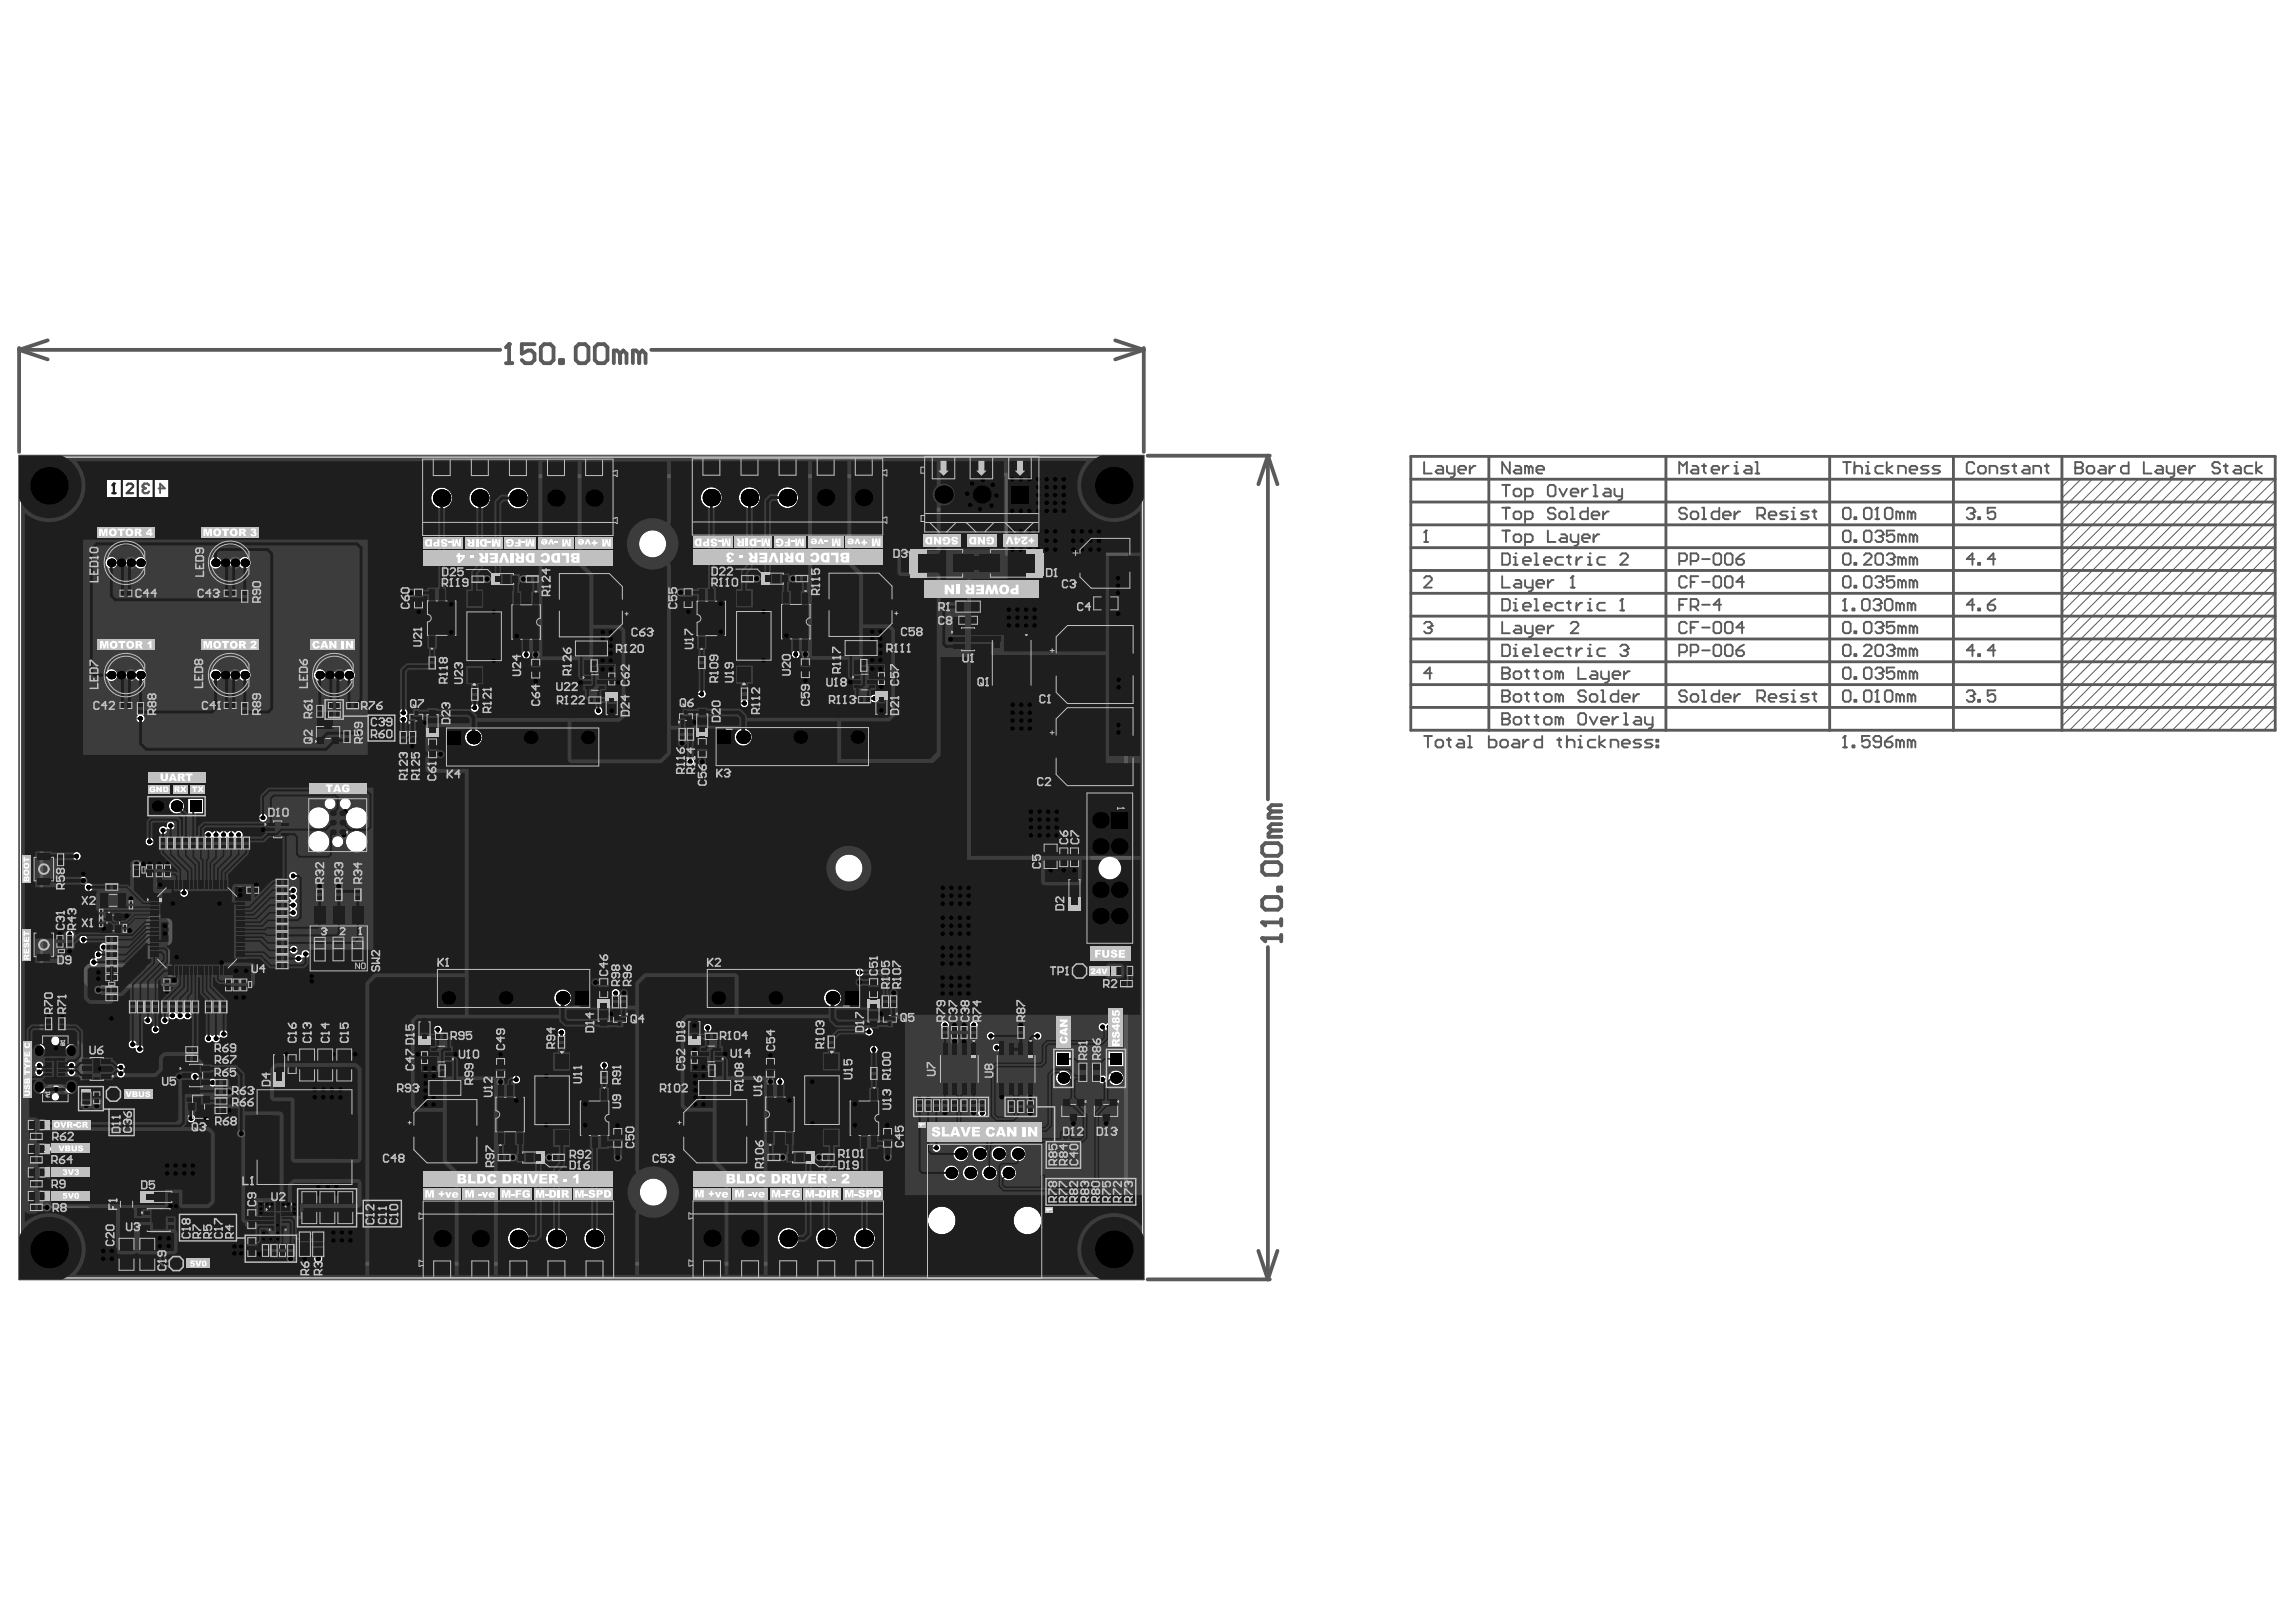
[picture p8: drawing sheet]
<svg xmlns="http://www.w3.org/2000/svg" width="297mm" height="210mm" viewBox="0 0 297 210" stroke-linecap="round" stroke-linejoin="round" font-family="sans-serif">
<g fill="none" stroke="#5a5a5a" stroke-width=".37">
<path d="M182.5 59.1h111.8v35.4h-111.8zM192.6 59.1v35.4M215.5 59.1v35.4M236.7 59.1v35.4M252.7 59.1v35.4M266.8 59.1v35.4M182.5 62h111.8M182.5 79.7h111.8M182.5 76.8h111.8M182.5 73.8h111.8M182.5 70.9h111.8M182.5 67.9h111.8"/>
<path d="M182.5 65h111.8M182.5 91.5h111.8M182.5 88.6h111.8M182.5 85.6h111.8M182.5 82.7h111.8"/>
</g>
<g fill="none" stroke="#5a5a5a" stroke-width=".13">
<path d="M267.7 62l-.9 1M269.2 62l-2.4 2.5M270.7 62l-3.9 3.9M272.2 62l-5.4 5.4M273.7 62l-6.9 6.9M275.1 62l-8.3 8.4M276.6 62l-9.8 9.9M278.1 62l-11.3 11.3M279.6 62l-12.8 12.8M281 62l-14.2 14.3M282.5 62l-15.7 15.8M284 62l-17.2 17.2"/>
<path d="M285.5 62l-18.7 18.7M287 62l-20.2 20.2M288.4 62l-21.6 21.7M289.9 62l-23.1 23.1M291.4 62l-24.6 24.6M292.9 62l-26.1 26.1M294.3 79.7l-14.7 14.8M294.3 78.3l-16.2 16.2M294.3 76.8l-17.7 17.7M294.3 75.3l-19.2 19.2M294.3 73.8l-20.6 20.7M294.3 72.4l-22.1 22.1"/>
<path d="M294.3 70.9l-23.6 23.6M294.3 69.4l-25.1 25.1M294.3 67.9l-26.6 26.6M294.3 66.4l-27.5 27.6M294.3 65l-27.5 27.5M294.3 63.5l-27.5 27.5M294.3 62l-27.5 27.6M294.3 93l-1.4 1.5M294.3 91.5l-2.9 3M294.3 90.1l-4.4 4.4M294.3 88.6l-5.9 5.9M294.3 87.1l-7.3 7.4"/>
<path d="M294.3 85.6l-8.8 8.9M294.3 84.2l-10.3 10.3M294.3 82.7l-11.8 11.8M294.3 81.2l-13.3 13.3"/>
</g>
<g fill="none" stroke="#5a5a5a" stroke-width=".25">
<path d="M2.5 59h145.5v106.6h-145.5zM184.2 59.8v1.5h1M195.3 59.8v1.5l-1-1.5v1.5M224.6 59.8h.1M227.1 59.8h.2v1.5M238.4 59.8h1M238.9 59.8v1.5M239.9 59.8v1.5M241.6 59.8h.1M244.1 59.8v1.5M268.5 59.8h.7l.3 .2v.3l-.3 .2 .3 .3v.2l-.3 .3h-.7zM275.4 59.8v1.5h-.8l-.2-.3v-.5l.2-.2h.8"/>
<path d="M277.4 59.8v1.5h.9M291.9 59.8v1.5M184.2 74.8l.3-.2h.5l.2 .2v.3l-1 .9h1M184.2 70.1h.5M184.5 68.7h.1M184.5 68.7v1.4M184.5 68.7l-.3 .2M186 60.3h.5l.2 .2v.8h-.7l-.3-.3 .3-.2h.7M187.2 60.3v.7l.2 .3h.8M188.2 60.3v1.2l-.3 .3h-.2M188.7 60.8h1v-.3l-.3-.2h-.5l-.2 .2v.5l.2 .3h.5M190.2 60.3v1"/>
<path d="M190.9 60.3h-.3l-.4 .5M194.3 74.6v1.4h1M194.3 71.6h.8l.2 .3v.9l-.2 .3h-.8zM194.3 77.5h.8l.2 .3v.9l-.2 .3h-.8zM194.3 68.7h1M194.3 65.7h1M194.3 62.8h1M194.8 62.8v1.4M194.8 65.7v1.5M194.8 68.7v1.4M195.8 69.4l.3-.2h.5l.2 .2v.5l-.2 .2h-.5l-.3-.2zM195.8 63.5l.3-.3h.5l.2 .3v.5l-.2 .2h-.5l-.3-.2z"/>
<path d="M195.8 66.4l.3-.2h.5l.2 .2v.5l-.2 .3h-.5l-.3-.3zM195.8 72.1h.3v1M195.8 78h.3v1M195.8 79h.5M195.8 73.1h.5M196.1 77.5h.1M196.1 71.6h.1M196.1 60.3h.5l.2 .2v.8h-.7l-.3-.3 .3-.2h.7M196.1 75.1h.5l.2 .2v.7h-.7l-.3-.2 .3-.2h.7M197.1 72.6h.9v-.2l-.2-.3h-.5l-.2 .3v.4l.2 .3h.5M197.1 78.5h.9v-.2l-.2-.3h-.5l-.2 .3v.4l.2 .3h.5M197.3 75.1v.7l.2 .2h.8"/>
<path d="M197.3 70.1h.7l.3-.2v-.5l-.3-.2h-.7v1.4M197.3 64.2h.7l.3-.2v-.5l-.3-.3h-.7v1.5M197.3 67.2h.7l.3-.3v-.5l-.3-.2h-.7v1.5M197.8 60.5l-.3-.2h-.2v1M197.8 60.5v.8M197.8 60.5l.2-.2 .3 .2v.8M198.3 75.1v1.2l-.3 .2h-.2M198.5 71.6h.3v1.5M198.5 77.5h.3v1.5M198.5 79h.5M198.5 73.1h.5M198.8 60.8h1v-.3l-.3-.2h-.5l-.2 .2v.5l.2 .3h.5"/>
<path d="M198.8 75.6h1v-.3l-.3-.2h-.5l-.2 .2v.5l.2 .2h.5M199.8 72.6h.9v-.2l-.2-.3h-.5l-.2 .3v.4l.2 .3h.5M199.8 78.5h.9v-.2l-.2-.3h-.5l-.2 .3v.4l.2 .3h.5M200.3 68.7v1.4h.9M200.3 63l.2-.2h.5l.2 .2v1l-.2 .2h-.5l-.2-.2zM200.3 75.1v.9M201 75.1h-.3l-.4 .5M201.2 66l-.2-.3h-.5l-.2 .3v.2l.2 .2h.5l.2 .3v.2l-.2 .3h-.5l-.2-.3M201.7 66.4l.3-.2h.5l.2 .2v.5l-.2 .3h-.5l-.3-.3zM201.7 63.2l.5 1 .5-1M202 69.2h.5l.2 .2v.7h-.7l-.3-.2 .3-.3h.7M202.2 72.1h-.7l-.3 .3v.4l.3 .3h.7"/>
<path d="M202.2 78h-.7l-.3 .3v.4l.3 .3h.7M202.7 78h.5M202.7 72.1h.5M203 71.9v.9l.2 .3M203 77.8v.9l.2 .3M203.2 76h.5M203.2 69.2v.7l.3 .2h.7M203.2 63.7h1v-.2l-.3-.3h-.4l-.3 .3v.5l.3 .2h.4M203.2 65.7h.3v1.5M203.2 67.2h.5M203.5 74.6h.1M203.5 74.6l-.3 .2"/>
<path d="M203.5 74.6v1.4M203.9 72.1v1M203.9 78v1M204.2 69.2v1.2l-.3 .2h-.2M204.7 69.6h1v-.2l-.3-.2h-.5l-.2 .2v.5l.2 .2h.5M204.7 78h-.3l-.5 .5M204.7 72.1h-.3l-.5 .5M204.7 63.2v1M205.4 72.1h.3v1M205.4 78h.3v1M205.4 79h.5M205.4 73.1h.5"/>
<path d="M205.4 65.7v1.5h-.7l-.3-.3v-.5l.3-.2h.7M205.4 63.2h-.2l-.5 .5M205.7 77.5h.1M205.7 71.6h.1M205.9 66.7h1v-.3l-.2-.2h-.5l-.3 .2v.5l.3 .3h.5M206.2 69.2v.9M206.2 62.8h.2v1.4M206.2 64.2h.5M206.9 69.2h-.2l-.5 .4M207.4 66.2v1M207.6 72.1h-.7l-.2 .3v.4l.2 .3h.7M207.6 78h-.7l-.2 .3v.4l.2 .3h.7"/>
<path d="M207.6 63.2h.5l.3 .3v.7h-.8l-.2-.2 .2-.3h.8M208.1 66.2h-.2l-.5 .5M208.9 63.2v.8l.2 .2h.8M209.6 71.9l.3-.3h.5l.2 .3v.2l-1 1h1M209.6 79h.5M209.9 77.5h.1M209.9 77.5l-.3 .3M209.9 63.2v1.3l-.3 .2h-.2M209.9 77.5v1.5M217.2 61.3v-1.5l.5 .5 .5-.5v1.5M217.2 72.6h.8l.2-.2v-.5l-.2-.3h-.8v1.5M217.2 78.3h.5"/>
<path d="M218.2 74.8l-.2-.2h-.5l-.3 .2v1l.3 .2h.5l.2-.2M218.2 66l-.2-.3h-.5l-.3 .3v.2l.3 .2h.5l.2 .3v.2l-.2 .3h-.5l-.3-.3M218.2 77.5h-1v1.5M218.7 66.4l.3-.2h.5l.2 .2v.5l-.2 .3h-.5l-.3-.3zM218.7 78.5h.8l.2-.2v-.5l-.2-.3h-.8v1.5M218.7 72.6h.8l.2-.2v-.5l-.2-.3h-.8v1.5M218.7 75.3h.5M219 60.3h.5l.2 .2v.8h-.7l-.3-.3 .3-.2h.7M219.2 78.5l.5 .5M219.7 74.6h-1v1.4M220.2 60.3h.5M220.2 65.7h.3v1.5"/>
<path d="M220.2 67.2h.5M220.2 78.3h1M220.2 75.3h1M220.2 72.4h1M220.5 60v1l.2 .3M221.4 60.8h1v-.3l-.2-.2h-.5l-.3 .2v.5l.3 .3h.5M221.7 74.8l.2-.2h.5l.3 .2v1l-.3 .2h-.5l-.2-.2zM221.7 71.9l.2-.3h.5l.3 .3v.9l-.3 .3h-.5l-.2-.3zM222.4 65.7v1.5h-.7l-.3-.3v-.5l.3-.2h.7M222.7 78.3h-1l.7-.8v1.5M222.9 66.7h1v-.3l-.2-.2h-.5l-.3 .2v.5l.3 .3h.5M222.9 60.3v1"/>
<path d="M223.2 74.8l.2-.2h.5l.2 .2v1l-.2 .2h-.5l-.2-.2zM223.2 71.9l.2-.3h.5l.2 .3v.9l-.2 .3h-.5l-.2-.3zM223.7 60.3h-.3l-.5 .5M224.4 61.3h.5M224.4 60.3h.2v1M224.4 66.2v1M224.6 72.4h.8l.2 .2v.2l-.2 .3h-.5l-.3-.3zM225.1 66.2h-.2l-.5 .5M225.6 75.3h-1l.8-.7v1.4M225.6 71.6l-.5 .3-.5 .5M225.9 60.3h.5l.2 .2v.8h-.7l-.3-.3 .3-.2h.7M227.1 61.3h.5"/>
<path d="M227.3 66.7h.8l.2-.3v-.4l-.2-.3h-.8v1.5M227.8 66.7l.5 .5M228.8 66.7h1v-.3l-.2-.2h-.5l-.3 .2v.5l.3 .3h.5M231.3 66.2h-.8l-.2 .2 .2 .3h.5l.3 .2-.3 .3h-.7M231.8 67.2h.5M231.8 66.2h.2v1M232 65.7h.1M234 66.2h-.7l-.3 .2 .3 .3h.5l.2 .2-.2 .3h-.8M234.5 66.2h.5M234.7 66v.9l.3 .3M238.4 74.8l.3-.2h.5l.2 .2v1l-.2 .2h-.5l-.3-.2zM238.4 68.9l.3-.2h.5l.2 .2v1l-.2 .2h-.5l-.3-.2z"/>
<path d="M238.4 79h.5M238.4 71.9l.3-.3h.5l.2 .3v.9l-.2 .3h-.5l-.3-.3zM238.4 66l.3-.3h.5l.2 .3v.9l-.2 .3h-.5l-.3-.3zM238.7 77.5h.1M238.7 77.5v1.5M238.7 77.5l-.3 .3M239.7 78.7h.2v.3h-.2zM239.9 60.5l.3-.2h.4l.3 .2v.8M239.9 75.8h.3v.2h-.3zM239.9 69.9h.3v.2h-.3zM239.9 72.8h.3v.3h-.3zM239.9 66.9h.3v.3h-.3z"/>
<path d="M240.9 77.8l.2-.3h.5l.3 .3v.9l-.3 .3h-.5l-.2-.3zM241.1 74.8l.3-.2h.5l.2 .2v1l-.2 .2h-.5l-.3-.2zM241.1 68.9l.3-.2h.5l.2 .2v1l-.2 .2h-.5l-.3-.2zM241.1 71.9l.3-.3h.5l.2 .3v.2l-1 1h1M241.1 66l.3-.3h.5l.2 .3v.9l-.2 .3h-.5l-.3-.3zM241.4 61.3h.5M241.4 60.3h.2v1M242.4 77.8l.2-.3h.5l.3 .3v.2M242.6 74.8l.3-.2h.5l.2 .2v.3M242.6 68.9l.3-.2h.5l.2 .2v.3M242.6 67.2h.5M242.9 65.7h.1"/>
<path d="M242.9 71.6h.5l.2 .3v.9l-.2 .3h-.5l-.3-.3v-.9zM242.9 78.3h.2M242.9 65.7v1.5M242.9 65.7l-.3 .3M243.1 78.3l.3 .2v.2l-.3 .3h-.5l-.2-.3M243.1 75.3h.3M243.1 69.4h.3M243.4 78h.1M243.4 75.3l.2 .3v.2l-.2 .2h-.5l-.3-.2M243.4 69.4l.2 .2v.3l-.2 .2h-.5l-.3-.2M243.4 78l-.3 .3M243.6 75.1h.1"/>
<path d="M243.6 69.2h.1M243.6 60.3h-.7l-.3 .2v.5l.3 .3h.7M243.6 75.1l-.2 .2M243.6 69.2l-.2 .2M243.9 77.8l.2-.3h.5l.2 .3v.9l-.2 .3h-.5l-.2-.3zM243.9 66l.2-.3h.5l.2 .3v.9l-.2 .3h-.5l-.2-.3zM244.1 71.9l.2-.3h.5l.3 .3v.2M244.6 72.4h.2M244.8 72.4l.3 .2v.2l-.3 .3h-.5l-.2-.3M244.8 60.3l-.7 .5 .7 .5M245.1 72.1h.1M245.1 74.6h-1v.7l.5-.2h.2l.3 .2v.5l-.3 .2h-.5l-.2-.2"/>
<path d="M245.1 68.7h-1v.7l.5-.2h.2l.3 .2v.5l-.3 .2h-.5l-.2-.2M245.1 72.1l-.3 .3M245.6 61.3v-1h.7l.3 .2v.8M245.8 78.3l-.2-.3h-.3v1M245.8 66.4l-.2-.2h-.3v1M245.8 66.4v.8M245.8 78.3v.7M245.8 66.4l.3-.2 .2 .2v.8M245.8 78.3l.3-.3 .2 .3v.7M246.1 75.3l-.3-.2h-.2v.9M246.1 72.4l-.3-.3h-.2v1M246.1 69.4l-.3-.2h-.2v.9"/>
<path d="M246.1 72.4l.2-.3 .3 .3v.7M246.1 69.4l.2-.2 .3 .2v.7M246.1 75.3l.2-.2 .3 .2v.7M246.1 69.4v.7M246.1 72.4v.7M246.1 75.3v.7M247.1 60.8h.9v-.3l-.2-.2h-.5l-.2 .2v.5l.2 .3h.5M247.3 78.3l-.2-.3h-.3v1M247.3 66.4l-.2-.2h-.3v1M247.3 66.4v.8M247.3 78.3v.7M247.3 66.4l.2-.2 .3 .2v.8"/>
<path d="M247.3 78.3l.2-.3 .3 .3v.7M247.5 75.3l-.2-.2h-.2v.9M247.5 72.4l-.2-.3h-.2v1M247.5 69.4l-.2-.2h-.2v.9M247.5 69.4l.3-.2 .2 .2v.7M247.5 72.4l.3-.3 .2 .3v.7M247.5 75.3l.3-.2 .2 .2v.7M247.5 69.4v.7M247.5 72.4v.7M247.5 75.3v.7M249.5 60.3h-.7l-.3 .2 .3 .3h.5l.2 .2-.2 .3h-.8M251 60.3h-.7l-.3 .2 .3 .3h.4l.3 .2-.3 .3h-.7"/>
<path d="M254.4 66l.3-.3h.5l.2 .3v.2M254.9 66.4h.3M255.2 66.4l.2 .3v.2l-.2 .3h-.5l-.3-.3M255.4 66.2h.1M255.4 60l-.2-.2h-.5l-.3 .2v1l.3 .3h.5l.2-.3M255.4 78.3h-1l.8-.8v1.5M255.4 72.4h-1l.8-.8v1.5M255.4 66.2l-.2 .2M255.9 60.5l.3-.2h.5l.2 .2v.5l-.2 .3h-.5l-.3-.3zM255.9 78.7h.3v.3h-.3zM255.9 72.8h.3v.3h-.3zM255.9 66.9h.3v.3h-.3z"/>
<path d="M257.2 78.3h.7l.2 .2v.2l-.2 .3h-.5l-.2-.3zM257.4 61.3v-1h.7l.3 .2v.8M258.1 65.7h-.9v.7l.4-.2h.3l.2 .2v.5l-.2 .3h-.5l-.2-.3M258.1 72.4h-.9l.7-.8v1.5M258.1 77.5l-.5 .3-.4 .5M259.9 60.3h-.8l-.2 .2 .2 .3h.5l.3 .2-.3 .3h-.7M260.4 60.3h.4M260.6 60v1l.2 .3M261.8 60.3h.5l.3 .2v.8h-.8l-.2-.3 .2-.2h.8M263.1 61.3v-1h.7l.2 .2v.8M264.5 60.3h.5M264.8 60v1l.2 .3"/>
<path d="M268.5 60.5h.1M268.5 60.5h.7M270 60.5l.2-.2h.5l.2 .2v.5l-.2 .3h-.5l-.2-.3zM271.7 60.3h.5l.2 .2v.8h-.7l-.3-.3 .3-.2h.7M272.9 60.3v1M273.7 60.3h-.3l-.5 .5M279.1 60.3h.5l.2 .2v.8h-.7l-.3-.3 .3-.2h.7M280.3 60.3v.7l.3 .3h.7M281.3 60.3v1.2l-.3 .3h-.2M281.8 60.8h1v-.3l-.3-.2h-.5l-.2 .2v.5l.2 .3h.5M283.3 60.3v1M284 60.3h-.2l-.5 .5"/>
<path d="M287.2 60l-.2-.2h-.5l-.3 .2v.3l.3 .2h.5l.2 .3v.2l-.2 .3h-.5l-.3-.3M287.7 60.3h.5M287.9 60v1l.3 .3M289.2 60.3h.5l.2 .2v.8h-.7l-.3-.3 .3-.2h.7M291.4 60.3h-.7l-.3 .2v.5l.3 .3h.7M292.6 60.3l-.7 .5 .7 .5M184.2 80.7l.3-.2h.5l.2 .2v.3M184.2 95.2h1M184.7 81.2h.3M184.7 95.2v1.5M185 81.2l.2 .3v.2l-.2 .2h-.5l-.3-.2M185.2 81h.1"/>
<path d="M185.2 87.1h-1l.8-.7v1.5M185.2 81l-.2 .2M185.7 96l.3-.3h.5l.2 .3v.5l-.2 .2h-.5l-.3-.2zM187.2 95.7h.5M187.4 95.5v1l.3 .2M188.7 95.7h.5l.2 .3v.7h-.7l-.3-.2 .3-.3h.7M189.9 95.2h.3v1.5M189.9 96.7h.5M192.6 95.2v1.5h.8l.2-.2v-.5l-.2-.3h-.8M194.1 96l.2-.3h.5l.3 .3v.5l-.3 .2h-.5l-.2-.2zM194.3 93h.1M194.3 90.1h.1"/>
<path d="M194.3 87.1h.1M194.3 87.1h.8M194.3 80.5v1.4h1M194.3 83.4h.8l.2 .3v1l-.2 .2h-.8zM194.3 86.4h.8l.2 .2v.3l-.2 .2 .2 .3v.2l-.2 .3h-.8zM194.3 89.3h.8l.2 .3v.2l-.2 .3 .2 .2v.3l-.2 .2h-.8zM194.3 92.3h.8l.2 .2v.3l-.2 .2 .2 .3v.2l-.2 .3h-.8zM194.3 93h.8M194.3 90.1h.8M195.8 95.7h.5l.3 .3v.7h-.8l-.2-.2 .2-.3h.8M195.8 87.1l.3-.2h.5l.2 .2v.5l-.2 .3h-.5l-.3-.3zM195.8 90.1l.3-.3h.5l.2 .3v.5l-.2 .2h-.5l-.3-.2z"/>
<path d="M195.8 93l.3-.2h.5l.2 .2v.5l-.2 .3h-.5l-.3-.3zM195.8 84.9h.5M195.8 83.9h.3v1M196.1 83.4h.1M196.1 81h.5l.2 .2v.7h-.7l-.3-.2 .3-.2h.7M197.1 95.7v1M197.1 84.4h.9v-.2l-.2-.3h-.5l-.2 .3v.5l.2 .2h.5M197.3 81v.7l.2 .2h.8M197.3 92.8h.5M197.3 89.8h.5M197.3 86.9h.5M197.5 86.6v1l.3 .3"/>
<path d="M197.5 89.6v1l.3 .2M197.5 92.5v1l.3 .3M197.8 95.7h-.3l-.4 .5M198.3 81v1.2l-.3 .2h-.2M198.5 83.4h.3v1.5M198.5 92.8h.5M198.5 89.8h.5M198.5 86.9h.5M198.5 84.9h.5M198.8 81.5h1v-.3l-.3-.2h-.5l-.2 .2v.5l.2 .2h.5M198.8 86.6v1l.2 .3M198.8 89.6v1l.2 .2"/>
<path d="M198.8 92.5v1l.2 .3M199.5 95.2v1.5h-.7l-.3-.2v-.5l.3-.3h.7M199.8 84.4h.9v-.2l-.2-.3h-.5l-.2 .3v.5l.2 .2h.5M199.8 87.1l.2-.2h.5l.2 .2v.5l-.2 .3h-.5l-.2-.3zM199.8 90.1l.2-.3h.5l.2 .3v.5l-.2 .2h-.5l-.2-.2zM199.8 93l.2-.2h.5l.2 .2v.5l-.2 .3h-.5l-.2-.3zM200.3 81v.9M201 81h-.3l-.4 .5M201.5 95.7h.5M201.7 95.5v1l.3 .2M201.7 93l-.2-.2h-.3v1M201.7 87.1l-.2-.2h-.3v1"/>
<path d="M201.7 90.1l-.2-.3h-.3v1M201.7 87.1v.8M201.7 90.1v.7M201.7 93v.8M201.7 93l.3-.2 .2 .2v.8M201.7 87.1l.3-.2 .2 .2v.8M201.7 90.1l.3-.3 .2 .3v.7M202.2 83.9h-.7l-.3 .3v.5l.3 .2h.7M202.7 96l.3-.3h.5l.2 .3v.7M202.7 95.2v1.5M202.7 83.9h.5M203 83.7v1l.2 .2"/>
<path d="M203.2 80.7l.3-.2h.4l.3 .2v.3l-1 .9h1M203.9 83.9v1M204.2 95.7h.2v1M204.2 96.7h.5M204.2 92.5l.2-.2h.5l.3 .2v1l-.3 .3h-.5l-.2-.3zM204.2 86.4v1.5h1M204.4 95.2h.1M204.7 83.9h-.3l-.5 .5M205.2 89.6l-.3-.3h-.5l-.2 .3v.2l.2 .3h.5l.3 .2v.3l-.3 .2h-.5l-.2-.2M205.4 83.9h.3v1M205.4 84.9h.5M205.7 83.4h.1"/>
<path d="M205.7 92.8l.5 1 .5-1M205.7 90.1l.2-.3h.5l.3 .3v.5l-.3 .2h-.5l-.2-.2zM205.9 86.9h.5l.3 .2v.8h-.8l-.2-.3 .2-.2h.8M206.4 95.7h-.7l-.3 .3v.5l.3 .2h.7M206.9 95.2v1.5M207.1 93.3h1v-.3l-.2-.2h-.5l-.3 .2v.5l.3 .3h.5M207.1 86.9v.7l.3 .3h.7M207.1 90.8h.5M207.1 89.3h.3v1.5M207.6 95.7l-.7 .5 .7 .5M207.6 83.9h-.7l-.2 .3v.5l.2 .2h.7M208.1 86.9v1.2l-.2 .2h-.3"/>
<path d="M208.4 96.7v-1h.7l.3 .3v.7M208.6 87.4h1v-.3l-.2-.2h-.5l-.3 .2v.5l.3 .3h.5M208.6 92.8v1M209.4 92.8h-.3l-.5 .5M209.4 89.3v1.5h-.8l-.2-.2v-.5l.2-.3h.8M209.6 83.7l.3-.3h.5l.2 .3v.2M209.9 96.2h.9v-.2l-.2-.3h-.5l-.2 .3v.5l.2 .2h.5M209.9 90.3h.9v-.2l-.2-.3h-.5l-.2 .3v.5l.2 .2h.5M210.1 93.8h.5M210.1 92.3h.3v1.5M210.1 86.9v1M210.1 84.2h.3"/>
<path d="M210.4 84.2l.2 .2v.3l-.2 .2h-.5l-.3-.2M210.6 83.9h.1M210.6 83.9l-.2 .3M210.8 86.9h-.2l-.5 .5M211.3 89.8v1M211.6 92.8h.5l.2 .2v.8h-.7l-.3-.3 .3-.2h.7M212.1 89.8h-.3l-.5 .5M212.3 95.7h-.7l-.3 .3 .3 .2h.5l.2 .3-.2 .2h-.8M212.8 92.8v.7l.3 .3h.7M213.8 95.7h-.7l-.3 .3 .3 .2h.5l.2 .3-.2 .2h-.8M213.8 92.8v1.2l-.2 .3h-.3M214.3 96.5h.2v.2h-.2z"/>
<path d="M214.3 95.7h.2v.3h-.2zM217.2 84.4h.8l.2-.2v-.5l-.2-.3h-.8v1.5M218.2 80.7l-.2-.2h-.5l-.3 .2v1l.3 .2h.5l.2-.2M218.2 89.6l-.2-.3h-.5l-.3 .3v.2l.3 .3h.5l.2 .2v.3l-.2 .2h-.5l-.3-.2M218.7 81.2h.5M218.7 90.1l.3-.3h.5l.2 .3v.5l-.2 .2h-.5l-.3-.2zM218.7 84.4h.8l.2-.2v-.5l-.2-.3h-.8v1.5M219.7 80.5h-1v1.4M220.2 81.2h1M220.2 90.8h.5M220.2 89.3h.3v1.5M220.2 84.2h1"/>
<path d="M221.7 80.7l.2-.2h.5l.3 .2v1l-.3 .2h-.5l-.2-.2zM221.7 83.7l.2-.3h.5l.3 .3v1l-.3 .2h-.5l-.2-.2zM222.4 89.3v1.5h-.7l-.3-.2v-.5l.3-.3h.7M222.9 90.3h1v-.2l-.2-.3h-.5l-.3 .3v.5l.3 .2h.5M223.2 80.7l.2-.2h.5l.2 .2v1l-.2 .2h-.5l-.2-.2zM223.2 83.7l.2-.3h.5l.2 .3v1l-.2 .2h-.5l-.2-.2zM224.4 89.8v1M224.6 84.2h.8l.2 .2v.3l-.2 .2h-.5l-.3-.2zM225.1 89.8h-.2l-.5 .5M225.6 81.2h-1l.8-.7v1.4M225.6 83.4l-.5 .3-.5 .5M227.3 90.3h.8l.2-.2v-.5l-.2-.3h-.8v1.5"/>
<path d="M227.8 90.3l.5 .5M228.8 90.3h1v-.2l-.2-.3h-.5l-.3 .3v.5l.3 .2h.5M231.3 89.8h-.8l-.2 .3 .2 .2h.5l.3 .3-.3 .2h-.7M231.8 90.8h.5M231.8 89.8h.2v1M232 89.3h.1M234 89.8h-.7l-.3 .3 .3 .2h.5l.2 .3-.2 .2h-.8M234.5 89.8h.5M234.7 89.6v1l.3 .2M238.4 80.7l.3-.2h.5l.2 .2v1l-.2 .2h-.5l-.3-.2zM238.4 89.6l.3-.3h.5l.2 .3v1l-.2 .2h-.5l-.3-.2zM238.4 86.6l.3-.2h.5l.2 .2v1l-.2 .3h-.5l-.3-.3z"/>
<path d="M238.4 83.7l.3-.3h.5l.2 .3v1l-.2 .2h-.5l-.3-.2zM238.4 96.7h.5M238.7 95.2h.1M238.7 95.2v1.5M238.7 95.2l-.3 .3M239.7 96.5h.2v.2h-.2zM239.9 81.7h.3v.2h-.3zM239.9 90.6h.3v.2h-.3zM239.9 87.6h.3v.3h-.3zM239.9 84.7h.3v.2h-.3zM241.1 80.7l.3-.2h.5l.2 .2v1l-.2 .2h-.5l-.3-.2zM241.1 89.6l.3-.3h.5l.2 .3v1l-.2 .2h-.5l-.3-.2z"/>
<path d="M241.1 86.6l.3-.2h.5l.2 .2v1l-.2 .3h-.5l-.3-.3zM241.1 83.7l.3-.3h.5l.2 .3v.2l-1 1h1M241.9 95.2h-1v.8l.5-.3h.2l.3 .3v.5l-.3 .2h-.5l-.2-.2M242.6 80.7l.3-.2h.5l.2 .2v.3M242.6 90.8h.5M242.6 86.6l.3-.2h.5l.2 .2v.3M242.9 89.3h.1M242.9 83.4h.5l.2 .3v1l-.2 .2h-.5l-.3-.2v-1zM242.9 89.3v1.5M242.9 89.3l-.3 .3M243.1 87.1h.3M243.1 81.2h.3"/>
<path d="M243.4 81.2l.2 .3v.2l-.2 .2h-.5l-.3-.2M243.4 87.1l.2 .3v.2l-.2 .3h-.5l-.3-.3M243.4 96h-.8l-.2-.3v-.2l.2-.3h.5l.3 .3v1l-.3 .2h-.5l-.2-.2M243.6 86.9h.1M243.6 81h.1M243.6 86.9l-.2 .2M243.6 81l-.2 .2M243.9 89.6l.2-.3h.5l.2 .3v1l-.2 .2h-.5l-.2-.2zM243.9 96h.7l.2 .2v.3l-.2 .2h-.5l-.2-.2zM244.1 83.7l.2-.3h.5l.3 .3v.2M244.6 84.2h.2M244.8 84.2l.3 .2v.3l-.3 .2h-.5l-.2-.2"/>
<path d="M244.8 95.2l-.5 .3-.4 .5M245.1 83.9h.1M245.1 80.5h-1v.7l.5-.2h.2l.3 .2v.5l-.3 .2h-.5l-.2-.2M245.1 86.4h-1v.7l.5-.2h.2l.3 .2v.5l-.3 .3h-.5l-.2-.3M245.1 83.9l-.3 .3M245.8 90.1l-.2-.3h-.3v1M245.8 96l-.2-.3h-.3v1M245.8 90.1v.7M245.8 96v.7M245.8 90.1l.3-.3 .2 .3v.7M245.8 96l.3-.3 .2 .3v.7M246.1 87.1l-.3-.2h-.2v1"/>
<path d="M246.1 84.2l-.3-.3h-.2v1M246.1 81.2l-.3-.2h-.2v.9M246.1 81.2l.2-.2 .3 .2v.7M246.1 84.2l.2-.3 .3 .3v.7M246.1 87.1l.2-.2 .3 .2v.8M246.1 81.2v.7M246.1 84.2v.7M246.1 87.1v.8M247.3 90.1l-.2-.3h-.3v1M247.3 96l-.2-.3h-.3v1M247.3 90.1v.7M247.3 96v.7"/>
<path d="M247.3 90.1l.2-.3 .3 .3v.7M247.3 96l.2-.3 .3 .3v.7M247.5 87.1l-.2-.2h-.2v1M247.5 84.2l-.2-.3h-.2v1M247.5 81.2l-.2-.2h-.2v.9M247.5 84.2l.3-.3 .2 .3v.7M247.5 81.2l.3-.2 .2 .2v.7M247.5 87.1l.3-.2 .2 .2v.8M247.5 81.2v.7M247.5 84.2v.7M247.5 87.1v.8M254.4 89.6l.3-.3h.5l.2 .3v.2"/>
<path d="M254.9 90.1h.3M255.2 90.1l.2 .2v.3l-.2 .2h-.5l-.3-.2M255.4 89.8h.1M255.4 84.2h-1l.8-.8v1.5M255.4 89.8l-.2 .3M255.9 90.6h.3v.2h-.3zM255.9 84.7h.3v.2h-.3zM258.1 89.3h-.9v.8l.4-.3h.3l.2 .3v.5l-.2 .2h-.5l-.2-.2M258.1 84.2h-.9l.7-.8v1.5"/>
</g>
<g fill="none" stroke="#5a5a5a" stroke-width=".49">
<path d="M2.5 45.3l3.7 1.2M2.5 45.3h62.2M2.5 45v13.5M6.2 44l-3.7 1.3M84.3 45.3h63.7M144.3 44l3.7 1.3M148 45.3l-3.7 1.2M148 45v13.5M148.5 59h15.8M164 59l1.3 3.7M164 59l-1.2 3.7M164 59v44.5"/>
<path d="M163.3 121.4h2.5M164 122.6v43M165.8 121v.8M148.5 165.6h15.8M162.8 161.9l1.2 3.7M165.3 161.9l-1.3 3.7"/>
</g>
<circle cx="163.3" cy="121.4" r=".25" fill="#5a5a5a"/>
<path d="M163.3 119.4h2.5M165.8 119v.8M163.3 121.4l.4 .4" fill="none" stroke="#5a5a5a" stroke-width=".49"/>
<circle cx="163.3" cy="119.4" r=".25" fill="#5a5a5a"/>
<g fill="none" stroke="#5a5a5a" stroke-width=".49">
<path d="M65.5 47h.8M65.9 44.5v2.5M163.3 119.4l.4 .4M163.3 116.5l.4-.4h1.6l.5 .4v.8l-.5 .4h-1.6l-.4-.4zM163.3 109.5l.4-.4h1.6l.5 .4v.8l-.5 .5h-1.6l-.4-.5zM163.3 112l.4-.4h1.6l.5 .4v.8l-.5 .4h-1.6l-.4-.4zM164.5 107.5l-.4 .4v.4h1.7M164.5 105l-.4 .4v.4h1.7M164.5 107.5h1.3M164.5 105h1.3M165.3 114.9h.5v.4h-.5zM165.8 106.7h-1.3l-.4 .4 .4 .4"/>
<path d="M165.8 104.2h-1.3l-.4 .4 .4 .4"/>
</g>
<circle cx="65.9" cy="44.5" r=".25" fill="#5a5a5a"/>
<path d="M65.9 44.5l-.4 .4M69.1 44.5h-1.6v1.3l.8-.4h.4l.4 .4v.8l-.4 .4h-.8l-.4-.4M70 44.9l.4-.4h.8l.4 .4v1.7l-.4 .4h-.8l-.4-.4zM72.4 46.6h.4v.4h-.4zM74.5 44.9l.4-.4h.8l.4 .4v1.7l-.4 .4h-.8l-.4-.4zM76.9 44.9l.5-.4h.8l.4 .4v1.7l-.4 .4h-.8l-.5-.4zM80.2 45.8l-.4-.4h-.4v1.6M80.2 45.8v1.2M80.2 45.8l.4-.4 .5 .4v1.2M82.7 45.8l-.4-.4h-.4v1.6M82.7 45.8v1.2M82.7 45.8l.4-.4 .4 .4v1.2" fill="none" stroke="#5a5a5a" stroke-width=".49"/>
<g fill="none" stroke="#8c8c8c" stroke-width=".25">
<path d="M4.3 74.9l.3-.2h1l.2 .2v.5l-.2 .2h-1l-.3-.2zM4.3 77.4v1l1-1h.3l.2 .2v.5l-.2 .3M4.3 76.6h.3v.3h-.3zM5.3 78.8l-1 .5 1 .5M7.1 74.1v1h1.5v-1M7.1 77.3v.5M7.1 80l.2-.2h1l.3 .2v.7h-1.5zM7.1 73.6h1.5v-.7l-.3-.3h-.5l-.2 .3v.7M7.1 79.3h1.5v-.8l-.3-.2h-.5l-.2 .2v.8M7.1 78.3l.5 .5M7.1 77.5h1.5M7.1 72.6l.5 .5"/>
<path d="M7.8 74.6v.5M8.6 77.3v.5M8.6 75.6h-1l-.5 .5 .5 .5h1M4.3 85.7h1.5v-.7l-.2-.2h-.5l-.3 .2v.7M4.3 83.5v.5l.3 .3h.5l.2-.3v-.5l-.2-.2h-.3v1M4.3 84.8l.5 .4M5.1 80.3v1M5.3 81.8l-1 .5 1 .5M7.1 87.4l.2-.3h.3l.2 .3 .3-.3h.2l.3 .3v.7h-1.5zM7.1 84.4l.2-.2h1l.3 .2v.8h-1.5zM7.1 85.7v.9h1.5M7.3 82.7l-.2 .2v.5l.2 .3h1l.3-.3v-.5l-.3-.2"/>
<path d="M7.8 88.1h.1M7.8 87.4v.7"/>
</g>
<g fill="#5a5a5a">
<path d="M2.5 59h5.5a4.2 4.2 0 0 1 1.3 6.8 4.2 4.2 0 0 1-6.8-1.3z"/>
<path d="M3.3 158.8a4.2 4.2 0 0 1 6.5 .5 4.2 4.2 0 0 1-1.8 6.3h-5.5v-5.5l.4-.8z"/>
<path d="M141.2 59.8l.5-.4 .8-.4h5.5v5.4a4.2 4.2 0 0 1-6.3 1.9 4.2 4.2 0 0 1-.5-6.5z"/>
<path d="M140.9 158.9a4.2 4.2 0 0 1 7.1 1.2v5.5h-5.5a4.2 4.2 0 0 1-1.6-6.7z"/>
<path d="M3.5 66.7h.1l.4 .3a4.6 4.6 0 0 0 2 .6h.7a4.8 4.8 0 0 0 3.2-1.6l.7-1 .2-.7 .3-1.1-.1-.7a4.6 4.6 0 0 0-.5-1.9l-.2-.3v-.1h129.8v.1l-.1 .2a4.6 4.6 0 0 0-.6 2v.7a4.8 4.8 0 0 0 1.5 3.2l.6 .4 1.1 .5 1.1 .2h.7a4.6 4.6 0 0 0 2-.5l.6-.4h.1v91.3l-.1 .1a4.6 4.6 0 0 0-1.8-.9l-1.4-.1a4.8 4.8 0 0 0-3.2 1.6l-.4 .5-.6 1.1-.2 1.1v.7a4.6 4.6 0 0 0 .6 2l.3 .5v.1h-130.1l-.1-.1a4.8 4.8 0 0 0 1-2.4v-.7a4.8 4.8 0 0 0-1.6-3.2l-1.1-.7-.6-.3-.9-.2v-1.5h26.5v1.2a.48 .48 0 0 0 0 .6 .48 .48 0 0 0 .7 0 .48 .48 0 0 0 0-.6l.1-1.2h3.5v1.2a.49 .49 0 0 0 0 .5 .49 .49 0 0 0 .5 .2h1.9l.6 .6v4.6a.55 .55 0 0 0 .1 .7 .55 .55 0 0 0 .7 0 .55 .55 0 0 0 .1-.7v-4.9l-1.1-1.1h-1.9l-.2-.5 .1-.2v-.4h12.9v-21.1h26.4v3.1a.54 .54 0 0 0 0 .8 .54 .54 0 0 0 .8 0 .54 .54 0 0 0-.1-.8v-3.1h.2v-42.3l-2.4-2.3h-72.8zM13.8 62v2.4h8v-2.4zM120.7 64a1.42 1.42 0 0 0 2.8 0 1.42 1.42 0 0 0-2.8 0zM110.4 64.4a1.37 1.37 0 0 0 2.7 0 1.37 1.37 0 0 0-2.7 0zM105.4 64.4a1.4 1.4 0 0 0 2.8 0 1.4 1.4 0 0 0-2.8 0zM100.5 64.4a1.4 1.4 0 0 0 2.8 0 1.4 1.4 0 0 0-2.8 0zM95.6 64.4a1.37 1.37 0 0 0 2.7 0 1.37 1.37 0 0 0-2.7 0zM90.7 64.4a1.37 1.37 0 0 0 2.7 0 1.37 1.37 0 0 0-2.7 0zM75.5 64.5a1.37 1.37 0 0 0 2.7 0 1.37 1.37 0 0 0-2.7 0zM70.5 64.5a1.4 1.4 0 0 0 2.8 0 1.4 1.4 0 0 0-2.8 0zM65.6 64.5a1.4 1.4 0 0 0 2.8 0 1.4 1.4 0 0 0-2.8 0zM60.7 64.5a1.37 1.37 0 0 0 2.7 0 1.37 1.37 0 0 0-2.7 0zM55.8 64.5a1.37 1.37 0 0 0 2.7 0 1.37 1.37 0 0 0-2.7 0zM129.6 61.4v10.3h13.3v-3.5h-4.6v-6.8zM29.8 72.4a.79 .79 0 0 0 .1 1.1 .79 .79 0 0 0 1.1-.2 .79 .79 0 0 0 1.2 .1 .79 .79 0 0 0 0-1.2 .79 .79 0 0 0-1.2 .1 .8 .8 0 0 0-1.2 .1zM16.3 72.4a.79 .79 0 0 0 .1 1.1 .79 .79 0 0 0 1.2-.2 .79 .79 0 0 0 1.1 .1 .79 .79 0 0 0 0-1.2 .79 .79 0 0 0-1.1 .1 .8 .8 0 0 0-1.3 .1zM82.4 70.4a2.05 2.05 0 0 0 4.1 0 2.05 2.05 0 0 0-4.1 0zM27.1 72.8a.8 .8 0 0 0 1.6 0 .8 .8 0 0 0-1.6 0zM13.6 72.8a.8 .8 0 0 0 1.6 0 .8 .8 0 0 0-1.6 0zM102.1 74.9a.55 .55 0 0 0 1.1 0 .55 .55 0 0 0-1.1 0zM97.3 74.9a.55 .55 0 0 0 1.1 0 .55 .55 0 0 0-1.1 0zM67.2 74.9a.55 .55 0 0 0 1.1 0 .55 .55 0 0 0-1.1 0zM62.5 74.9a.55 .55 0 0 0 1.1 0 .55 .55 0 0 0-1.1 0zM87.5 76.7a.55 .55 0 0 0 1.1 0 .55 .55 0 0 0-1.1 0zM52.6 76.7a.55 .55 0 0 0 1.1 0 .55 .55 0 0 0-1.1 0zM130.1 78.6a.54 .54 0 0 0 .1 .8v.1a.54 .54 0 0 0 0 .9v.1a.54 .54 0 0 0 0 .9 .54 .54 0 0 0 .8-.3h.1a.53 .53 0 0 0 .5 .4 .53 .53 0 0 0 .5-.4h.1a.53 .53 0 0 0 .5 .4 .53 .53 0 0 0 .5-.4h.1a.54 .54 0 0 0 .9 .3 .54 .54 0 0 0-.1-.9v-.1a.54 .54 0 0 0 0-.9v-.1a.54 .54 0 0 0 .1-.9 .54 .54 0 0 0-.9 .2h-.1a.53 .53 0 0 0-.5-.4 .53 .53 0 0 0-.5 .4h-.1a.53 .53 0 0 0-.5-.4 .53 .53 0 0 0-.5 .4h-.1a.54 .54 0 0 0-.4-.4 .54 .54 0 0 0-.5 .3zM103.6 84.7a.55 .55 0 0 0 1.1 0 .55 .55 0 0 0-1.1 0zM102.4 84.7a.55 .55 0 0 0 1.1 0 .55 .55 0 0 0-1.1 0zM68.8 84.7a.55 .55 0 0 0 1 0 .55 .55 0 0 0-1 0zM67.5 84.7a.55 .55 0 0 0 1.1 0 .55 .55 0 0 0-1.1 0zM112.4 86.3a.54 .54 0 0 0 .2 .7 .54 .54 0 0 0 .7-.2h.1a.54 .54 0 0 0 .9 .2 .54 .54 0 0 0 0-.9 .54 .54 0 0 0-.9 .2h-.1a.54 .54 0 0 0-.9 0zM77.5 86.3a.54 .54 0 0 0 .2 .8 .54 .54 0 0 0 .7-.2h.1a.54 .54 0 0 0 .9 .1 .54 .54 0 0 0 0-.8 .54 .54 0 0 0-.9 .2h-.1a.54 .54 0 0 0-.9-.1zM43.3 86.9a.79 .79 0 0 0 .1 1.1 .79 .79 0 0 0 1.1-.2 .79 .79 0 0 0 1.2 .1 .79 .79 0 0 0 0-1.1 .79 .79 0 0 0-1.2 .1 .8 .8 0 0 0-1.2 0zM29.9 86.7a.79 .79 0 0 0 0 1.2 .79 .79 0 0 0 1.1-.1 .79 .79 0 0 0 1.2 .1 .79 .79 0 0 0 0-1.1 .79 .79 0 0 0-1.2 .1l-.1-.2a.79 .79 0 0 0-1 0zM16.4 86.7a.79 .79 0 0 0 0 1.2 .79 .79 0 0 0 1.2-.1 .79 .79 0 0 0 1.1 .1 .79 .79 0 0 0 0-1.1 .79 .79 0 0 0-1.1 .1l-.2-.2a.79 .79 0 0 0-1 0zM40.6 87.4a.8 .8 0 0 0 1.6 0 .8 .8 0 0 0-1.6 0zM27.1 87.4a.8 .8 0 0 0 1.6 0 .8 .8 0 0 0-1.6 0zM13.6 87.4a.8 .8 0 0 0 1.6 0 .8 .8 0 0 0-1.6 0zM90.2 89.8a.55 .55 0 0 0 1.1 0 .55 .55 0 0 0-1.1 0zM112.6 90.4a.55 .55 0 0 0 1.1 0 .55 .55 0 0 0-1.1 0zM130.6 90.9a.54 .54 0 0 0 .1 .8v.1a.54 .54 0 0 0 0 .9v.1a.54 .54 0 0 0 0 .9v.1a.54 .54 0 0 0 0 .9 .54 .54 0 0 0 .8-.2h.1a.53 .53 0 0 0 .5 .3 .53 .53 0 0 0 .5-.3h.1a.54 .54 0 0 0 .9 .2 .54 .54 0 0 0-.1-.9v-.1a.54 .54 0 0 0 0-.9v-.1a.54 .54 0 0 0 0-.9v-.1a.54 .54 0 0 0 .1-.9 .54 .54 0 0 0-.9 .2h-.1a.53 .53 0 0 0-.5-.3 .53 .53 0 0 0-.5 .3h-.1a.54 .54 0 0 0-.4-.3 .54 .54 0 0 0-.5 .2zM95.8 91a.55 .55 0 0 0 1.1 0 .55 .55 0 0 0-1.1 0zM109.8 95.4a1.15 1.15 0 0 0 2.3 0 1.15 1.15 0 0 0-2.3 0zM102.4 95.4a1.15 1.15 0 0 0 2.3 0 1.15 1.15 0 0 0-2.3 0zM95 95.4a1.15 1.15 0 0 0 2.3 0 1.15 1.15 0 0 0-2.3 0zM92.6 94.3v2.2h2.2v-2.2zM88.8 98.6a.55 .55 0 0 0 1 0 .55 .55 0 0 0-1 0zM132.9 104.7a.54 .54 0 0 0 .2 .8v.1a.54 .54 0 0 0 0 .9v.1a.54 .54 0 0 0 0 1v.1a.54 .54 0 0 0-.1 .8 .54 .54 0 0 0 .9-.2h.1a.53 .53 0 0 0 .5 .4 .53 .53 0 0 0 .5-.4h.1a.53 .53 0 0 0 .5 .4 .53 .53 0 0 0 .5-.4h.1a.54 .54 0 0 0 .9 .2 .54 .54 0 0 0-.1-.8v-.1a.54 .54 0 0 0 0-1v-.1a.54 .54 0 0 0 0-.9v-.1a.54 .54 0 0 0 .1-.9 .54 .54 0 0 0-.9 .2h-.1a.53 .53 0 0 0-.5-.3 .53 .53 0 0 0-.5 .3h-.1a.53 .53 0 0 0-.5-.3 .53 .53 0 0 0-.5 .3h-.1a.54 .54 0 0 0-.5-.3 .54 .54 0 0 0-.5 .2zM106.9 112.3a2.91 2.91 0 0 0 5.8 0 2.91 2.91 0 0 0-5.8 0zM140.8 104.5v15.7h5.7v-15.7zM110.7 125.8a.55 .55 0 0 0 1.1 0 .55 .55 0 0 0-1.1 0zM79.1 128.5a.55 .55 0 0 0 1.1 0 .55 .55 0 0 0-1.1 0zM121 113.9v15.8h5.2v-15.8zM109.1 128v2.3h2.2v-2.3zM106.6 129.1a1.13 1.13 0 0 0 2.2 0 1.13 1.13 0 0 0-2.2 0zM99.2 129.1a1.13 1.13 0 0 0 2.2 0 1.13 1.13 0 0 0-2.2 0zM91.8 129.1a1.15 1.15 0 0 0 2.3 0 1.15 1.15 0 0 0-2.3 0zM142.3 132.4a.54 .54 0 0 0-.2 .6 .54 .54 0 0 0 .4 .4v5.2l.3 .5v.1a.54 .54 0 0 0-.7 .3 .54 .54 0 0 0 .3 .7 .54 .54 0 0 0 .7-.2l.4-.1a.98 .98 0 0 0 1.3 .5 .98 .98 0 0 0 .5-1.3 .98 .98 0 0 0-1.4-.5l-.3-.3v-.3h1.8v-1.9h-1.8v-2.7a.54 .54 0 0 0 .3-.8 .54 .54 0 0 0-.8 0 .53 .53 0 0 0-.8-.2zM121.7 132.6a.55 .55 0 0 0 1.1 0 .55 .55 0 0 0-1.1 0zM125.4 132.6a.55 .55 0 0 0 1.1 0 .55 .55 0 0 0-1.1 0zM91 133a.55 .55 0 0 0 1.1 0 .55 .55 0 0 0-1.1 0zM111.9 133.5a.55 .55 0 0 0 1.1 0 .55 .55 0 0 0-1.1 0zM133.7 134.1a.55 .55 0 0 0 1.1 0 .55 .55 0 0 0-1.1 0zM127.6 134.1a.55 .55 0 0 0 1.1 0 .55 .55 0 0 0-1.1 0zM122.9 134.7a.55 .55 0 0 0 1.1 0 .55 .55 0 0 0-1.1 0zM128.4 135.6a.55 .55 0 0 0 1.1 0 .55 .55 0 0 0-1.1 0zM112.5 135.8a.55 .55 0 0 0 1.1 0 .55 .55 0 0 0-1.1 0zM89.5 137.8a.54 .54 0 0 0 .2 .8 .54 .54 0 0 0 .7-.3h.1a.54 .54 0 0 0 .9 .2 .54 .54 0 0 0 0-.8 .54 .54 0 0 0-.9 .2h-.1a.54 .54 0 0 0-.9-.1zM54.6 137.9a.54 .54 0 0 0 .2 .8 .54 .54 0 0 0 .7-.2h.1a.54 .54 0 0 0 .9 .1 .54 .54 0 0 0 0-.8 .54 .54 0 0 0-.9 .2h-.1a.54 .54 0 0 0-.9-.1zM136.6 136.1v1.9h1.9v-1.9zM66.2 139.7a.55 .55 0 0 0 1.1 0 .55 .55 0 0 0-1.1 0zM136.6 139.5a1 1 0 0 0 2 0 1 1 0 0 0-2 0zM100.4 140a.55 .55 0 0 0 1.1 0 .55 .55 0 0 0-1.1 0zM99.1 140a.55 .55 0 0 0 1.1 0 .55 .55 0 0 0-1.1 0zM64.2 140a.55 .55 0 0 0 1.1 0 .55 .55 0 0 0-1.1 0zM132.8 142a.55 .55 0 0 0 1.1 0 .55 .55 0 0 0-1.1 0zM125.7 143.6a.54 .54 0 0 0-.1 .9 .54 .54 0 0 0 .9-.3h.1a.54 .54 0 0 0 .8 .3 .54 .54 0 0 0 0-.9 .54 .54 0 0 0-.8 .3h-.1a.53 .53 0 0 0-.8-.3zM120.6 148.5a.55 .55 0 0 0 1.1 0 .55 .55 0 0 0-1.1 0zM114.3 149.8a.55 .55 0 0 0 1.1 0 .55 .55 0 0 0-1.1 0zM105.4 149.8a.55 .55 0 0 0 1.1 0 .55 .55 0 0 0-1.1 0zM100.7 149.8a.55 .55 0 0 0 1.1 0 .55 .55 0 0 0-1.1 0zM130.7 149.3a1 1 0 0 0 2 0 1 1 0 0 0-2 0zM128.2 149.3a1 1 0 0 0 2 0 1 1 0 0 0-2 0zM125.8 149.3a1 1 0 0 0 2 0 1 1 0 0 0-2 0zM123.3 149.3a1 1 0 0 0 2 0 1 1 0 0 0-2 0zM79.4 149.8a.55 .55 0 0 0 1.1 0 .55 .55 0 0 0-1.1 0zM70.5 149.8a.55 .55 0 0 0 1.1 0 .55 .55 0 0 0-1.1 0zM65.8 149.8a.55 .55 0 0 0 1.1 0 .55 .55 0 0 0-1.1 0zM129.5 151.8a1 1 0 0 0 2 0 1 1 0 0 0-2 0zM127 151.8a1 1 0 0 0 2 0 1 1 0 0 0-2 0zM124.5 151.8a1 1 0 0 0 2 0 1 1 0 0 0-2 0zM122.1 151.8a1 1 0 0 0 2 0 1 1 0 0 0-2 0zM82.5 154.3a2.05 2.05 0 0 0 4.1 0 2.05 2.05 0 0 0-4.1 0zM131.1 157.9a1.81 1.81 0 0 0 3.6 0 1.81 1.81 0 0 0-3.6 0zM120 157.9a1.81 1.81 0 0 0 3.6 0 1.81 1.81 0 0 0-3.6 0zM20.2 159.9a.54 .54 0 0 0 .2 .8v.1a.54 .54 0 0 0-.1 .9 .54 .54 0 0 0 .9-.2h.1a.54 .54 0 0 0 .9 .2 .54 .54 0 0 0-.1-.9v-.1a.54 .54 0 0 0 .1-.9 .54 .54 0 0 0-.9 .2h-.1a.54 .54 0 0 0-.4-.3 .54 .54 0 0 0-.6 .2zM110.5 160.3a1.37 1.37 0 0 0 2.7 0 1.37 1.37 0 0 0-2.7 0zM105.5 160.3a1.4 1.4 0 0 0 2.8 0 1.4 1.4 0 0 0-2.8 0zM100.6 160.3a1.4 1.4 0 0 0 2.8 0 1.4 1.4 0 0 0-2.8 0zM95.7 160.3a1.37 1.37 0 0 0 2.7 0 1.37 1.37 0 0 0-2.7 0zM90.8 160.3a1.37 1.37 0 0 0 2.7 0 1.37 1.37 0 0 0-2.7 0zM75.6 160.3a1.37 1.37 0 0 0 2.7 0 1.37 1.37 0 0 0-2.7 0zM70.6 160.3a1.4 1.4 0 0 0 2.8 0 1.4 1.4 0 0 0-2.8 0zM65.7 160.3a1.37 1.37 0 0 0 2.7 0 1.37 1.37 0 0 0-2.7 0zM60.8 160.3a1.37 1.37 0 0 0 2.7 0 1.37 1.37 0 0 0-2.7 0zM55.8 160.3a1.4 1.4 0 0 0 2.8 0 1.4 1.4 0 0 0-2.8 0zM37.1 162.9a.55 .55 0 0 0 1 0 .55 .55 0 0 0-1 0z"/>
<path d="M51.8 60.2h88.3v.1l-.1 .2a4.6 4.6 0 0 0-.6 2v.7a4.8 4.8 0 0 0 1.5 3.2l.6 .4 1.1 .5 1.1 .2h.7a4.6 4.6 0 0 0 2-.5l.3-.2h.1v90.9l-.1 .1-.3-.2a4.6 4.6 0 0 0-1.9-.6h-.7a4.8 4.8 0 0 0-3.2 1.6l-.4 .5-.6 1.1-.2 1.1v.7a4.6 4.6 0 0 0 .6 2l.3 .5-.1 .1h-88.4v-29.9h26v2.8a.54 .54 0 0 0 0 .8 .54 .54 0 0 0 .8 0 .54 .54 0 0 0-.1-.8v-2.8h38v-48.6h-64.7zM120.7 64a1.42 1.42 0 0 0 2.8 0 1.42 1.42 0 0 0-2.8 0zM110.4 64.4a1.37 1.37 0 0 0 2.7 0 1.37 1.37 0 0 0-2.7 0zM105.4 64.4a1.4 1.4 0 0 0 2.8 0 1.4 1.4 0 0 0-2.8 0zM100.5 64.4a1.4 1.4 0 0 0 2.8 0 1.4 1.4 0 0 0-2.8 0zM95.6 64.4a1.37 1.37 0 0 0 2.7 0 1.37 1.37 0 0 0-2.7 0zM90.7 64.4a1.37 1.37 0 0 0 2.7 0 1.37 1.37 0 0 0-2.7 0zM75.5 64.5a1.37 1.37 0 0 0 2.7 0 1.37 1.37 0 0 0-2.7 0zM70.5 64.5a1.4 1.4 0 0 0 2.8 0 1.4 1.4 0 0 0-2.8 0zM65.6 64.5a1.4 1.4 0 0 0 2.8 0 1.4 1.4 0 0 0-2.8 0zM60.7 64.5a1.37 1.37 0 0 0 2.7 0 1.37 1.37 0 0 0-2.7 0zM55.8 64.5a1.37 1.37 0 0 0 2.7 0 1.37 1.37 0 0 0-2.7 0zM129.6 61.4v10.3h13.3v-3.5h-4.6v-6.8zM82.4 70.4a2.05 2.05 0 0 0 4.1 0 2.05 2.05 0 0 0-4.1 0zM102.1 74.9a.55 .55 0 0 0 1.1 0 .55 .55 0 0 0-1.1 0zM97.3 74.9a.55 .55 0 0 0 1.1 0 .55 .55 0 0 0-1.1 0zM67.2 74.9a.55 .55 0 0 0 1.1 0 .55 .55 0 0 0-1.1 0zM62.5 74.9a.55 .55 0 0 0 1.1 0 .55 .55 0 0 0-1.1 0zM87.5 76.7a.55 .55 0 0 0 1.1 0 .55 .55 0 0 0-1.1 0zM52.6 76.7a.55 .55 0 0 0 1.1 0 .55 .55 0 0 0-1.1 0zM130.1 78.6a.54 .54 0 0 0 .1 .8v.1a.54 .54 0 0 0 0 .9v.1a.54 .54 0 0 0 0 .9 .54 .54 0 0 0 .8-.3h.1a.53 .53 0 0 0 .5 .4 .53 .53 0 0 0 .5-.4h.1a.53 .53 0 0 0 .5 .4 .53 .53 0 0 0 .5-.4h.1a.54 .54 0 0 0 .9 .3 .54 .54 0 0 0-.1-.9v-.1a.54 .54 0 0 0 0-.9v-.1a.54 .54 0 0 0 .1-.9 .54 .54 0 0 0-.9 .2h-.1a.53 .53 0 0 0-.5-.4 .53 .53 0 0 0-.5 .4h-.1a.53 .53 0 0 0-.5-.4 .53 .53 0 0 0-.5 .4h-.1a.54 .54 0 0 0-.4-.4 .54 .54 0 0 0-.5 .3zM103.6 84.7a.55 .55 0 0 0 1.1 0 .55 .55 0 0 0-1.1 0zM102.4 84.7a.55 .55 0 0 0 1.1 0 .55 .55 0 0 0-1.1 0zM68.8 84.7a.55 .55 0 0 0 1 0 .55 .55 0 0 0-1 0zM67.5 84.7a.55 .55 0 0 0 1.1 0 .55 .55 0 0 0-1.1 0zM130.6 90.9a.54 .54 0 0 0 .1 .8v.1a.54 .54 0 0 0 0 .9v.1a.54 .54 0 0 0 0 .9v.1a.54 .54 0 0 0 0 .9 .54 .54 0 0 0 .8-.2h.1a.53 .53 0 0 0 .5 .3 .53 .53 0 0 0 .5-.3h.1a.54 .54 0 0 0 .9 .2 .54 .54 0 0 0-.1-.9v-.1a.54 .54 0 0 0 0-.9v-.1a.54 .54 0 0 0 0-.9v-.1a.54 .54 0 0 0 .1-.9 .54 .54 0 0 0-.9 .2h-.1a.53 .53 0 0 0-.5-.3 .53 .53 0 0 0-.5 .3h-.1a.54 .54 0 0 0-.4-.3 .54 .54 0 0 0-.5 .2zM132.9 104.7a.54 .54 0 0 0 .2 .8v.1a.54 .54 0 0 0 0 .9v.1a.54 .54 0 0 0 0 1v.1a.54 .54 0 0 0-.1 .8 .54 .54 0 0 0 .9-.2h.1a.53 .53 0 0 0 .5 .4 .53 .53 0 0 0 .5-.4h.1a.53 .53 0 0 0 .5 .4 .53 .53 0 0 0 .5-.4h.1a.54 .54 0 0 0 .9 .2 .54 .54 0 0 0-.1-.8v-.1a.54 .54 0 0 0 0-1v-.1a.54 .54 0 0 0 0-.9v-.1a.54 .54 0 0 0 .1-.9 .54 .54 0 0 0-.9 .2h-.1a.53 .53 0 0 0-.5-.3 .53 .53 0 0 0-.5 .3h-.1a.53 .53 0 0 0-.5-.3 .53 .53 0 0 0-.5 .3h-.1a.54 .54 0 0 0-.5-.3 .54 .54 0 0 0-.5 .2zM140.8 104.5v15.7h5.7v-15.7zM121 113.9v15.8h5.2v-15.8zM142.3 132.4a.54 .54 0 0 0-.2 .6 .54 .54 0 0 0 .4 .4v5.2l.3 .5v.1a.54 .54 0 0 0-.7 .3 .54 .54 0 0 0 .3 .7 .54 .54 0 0 0 .7-.2l.4-.1a.98 .98 0 0 0 1.3 .5 .98 .98 0 0 0 .5-1.3 .98 .98 0 0 0-1.4-.5l-.3-.3v-.3h1.8v-1.9h-1.8v-2.7a.54 .54 0 0 0 .3-.8 .54 .54 0 0 0-.8 0 .53 .53 0 0 0-.8-.2zM121.7 132.6a.55 .55 0 0 0 1.1 0 .55 .55 0 0 0-1.1 0zM125.4 132.6a.55 .55 0 0 0 1.1 0 .55 .55 0 0 0-1.1 0zM133.7 134.1a.55 .55 0 0 0 1.1 0 .55 .55 0 0 0-1.1 0zM127.6 134.1a.55 .55 0 0 0 1.1 0 .55 .55 0 0 0-1.1 0zM122.9 134.7a.55 .55 0 0 0 1.1 0 .55 .55 0 0 0-1.1 0zM128.4 135.6a.55 .55 0 0 0 1.1 0 .55 .55 0 0 0-1.1 0zM112.5 135.8a.55 .55 0 0 0 1.1 0 .55 .55 0 0 0-1.1 0zM89.5 137.8a.54 .54 0 0 0 .2 .8 .54 .54 0 0 0 .7-.3h.1a.54 .54 0 0 0 .9 .2 .54 .54 0 0 0 0-.8 .54 .54 0 0 0-.9 .2h-.1a.54 .54 0 0 0-.9-.1zM54.6 137.9a.54 .54 0 0 0 .2 .8 .54 .54 0 0 0 .7-.2h.1a.54 .54 0 0 0 .9 .1 .54 .54 0 0 0 0-.8 .54 .54 0 0 0-.9 .2h-.1a.54 .54 0 0 0-.9-.1zM136.6 136.1v1.9h1.9v-1.9zM66.2 139.7a.55 .55 0 0 0 1.1 0 .55 .55 0 0 0-1.1 0zM136.6 139.5a1 1 0 0 0 2 0 1 1 0 0 0-2 0zM100.4 140a.55 .55 0 0 0 1.1 0 .55 .55 0 0 0-1.1 0zM99.1 140a.55 .55 0 0 0 1.1 0 .55 .55 0 0 0-1.1 0zM64.2 140a.55 .55 0 0 0 1.1 0 .55 .55 0 0 0-1.1 0zM132.8 142a.55 .55 0 0 0 1.1 0 .55 .55 0 0 0-1.1 0zM125.7 143.6a.54 .54 0 0 0-.1 .9 .54 .54 0 0 0 .9-.3h.1a.54 .54 0 0 0 .8 .3 .54 .54 0 0 0 0-.9 .54 .54 0 0 0-.8 .3h-.1a.53 .53 0 0 0-.8-.3zM120.6 148.5a.55 .55 0 0 0 1.1 0 .55 .55 0 0 0-1.1 0zM114.3 149.8a.55 .55 0 0 0 1.1 0 .55 .55 0 0 0-1.1 0zM105.4 149.8a.55 .55 0 0 0 1.1 0 .55 .55 0 0 0-1.1 0zM100.7 149.8a.55 .55 0 0 0 1.1 0 .55 .55 0 0 0-1.1 0zM130.7 149.3a1 1 0 0 0 2 0 1 1 0 0 0-2 0zM128.2 149.3a1 1 0 0 0 2 0 1 1 0 0 0-2 0zM125.8 149.3a1 1 0 0 0 2 0 1 1 0 0 0-2 0zM123.3 149.3a1 1 0 0 0 2 0 1 1 0 0 0-2 0zM79.4 149.8a.55 .55 0 0 0 1.1 0 .55 .55 0 0 0-1.1 0zM70.5 149.8a.55 .55 0 0 0 1.1 0 .55 .55 0 0 0-1.1 0zM65.8 149.8a.55 .55 0 0 0 1.1 0 .55 .55 0 0 0-1.1 0zM129.5 151.8a1 1 0 0 0 2 0 1 1 0 0 0-2 0zM127 151.8a1 1 0 0 0 2 0 1 1 0 0 0-2 0zM124.5 151.8a1 1 0 0 0 2 0 1 1 0 0 0-2 0zM122.1 151.8a1 1 0 0 0 2 0 1 1 0 0 0-2 0zM82.5 154.3a2.05 2.05 0 0 0 4.1 0 2.05 2.05 0 0 0-4.1 0zM131.1 157.9a1.81 1.81 0 0 0 3.6 0 1.81 1.81 0 0 0-3.6 0zM120 157.9a1.81 1.81 0 0 0 3.6 0 1.81 1.81 0 0 0-3.6 0zM110.5 160.3a1.37 1.37 0 0 0 2.7 0 1.37 1.37 0 0 0-2.7 0zM105.5 160.3a1.4 1.4 0 0 0 2.8 0 1.4 1.4 0 0 0-2.8 0zM100.6 160.3a1.4 1.4 0 0 0 2.8 0 1.4 1.4 0 0 0-2.8 0zM95.7 160.3a1.37 1.37 0 0 0 2.7 0 1.37 1.37 0 0 0-2.7 0zM90.8 160.3a1.37 1.37 0 0 0 2.7 0 1.37 1.37 0 0 0-2.7 0zM75.6 160.3a1.37 1.37 0 0 0 2.7 0 1.37 1.37 0 0 0-2.7 0zM70.6 160.3a1.4 1.4 0 0 0 2.8 0 1.4 1.4 0 0 0-2.8 0zM65.7 160.3a1.37 1.37 0 0 0 2.7 0 1.37 1.37 0 0 0-2.7 0zM60.8 160.3a1.37 1.37 0 0 0 2.7 0 1.37 1.37 0 0 0-2.7 0zM55.8 160.3a1.4 1.4 0 0 0 2.8 0 1.4 1.4 0 0 0-2.8 0z"/>
<path d="M7.1 91.6h53.8a.54 .54 0 0 0 .5 .5 .54 .54 0 0 0 .6-.5h13.8l1.7 1.7v28.7l-.1 .1h-40.1v13.8a.54 .54 0 0 0-.8 .5 .54 .54 0 0 0 .8 .5v.1v17.8h-30.2v-9.6h17.4a.54 .54 0 0 0 .8-.5 .54 .54 0 0 0-.8-.5h-17.4v-1.7a.5 .5 0 0 0 .5-.3 .5 .5 0 0 0-.1-.6v-.1a.54 .54 0 0 0 .3-.7 .54 .54 0 0 0-.6-.4h-.1v-.8l.7-.7h.9a.54 .54 0 0 0 .9 .3 .54 .54 0 0 0 0-.9 .54 .54 0 0 0 0-.8 .54 .54 0 0 0-.9 .2h-1.2l-.4 .2v-1.7a.6 .6 0 0 0 .6-.3 .6 .6 0 0 0-.1-.7 .75 .75 0 0 0-.5-1.2v-2.9h.6v.1a.56 .56 0 0 0-.1 .8 .56 .56 0 0 0 .8 0 .56 .56 0 0 0-.1-.8v-.1h13.5v.6a.54 .54 0 0 0-1 .1 .54 .54 0 0 0 .5 .8 .54 .54 0 0 0 .5-.8h.1a.59 .59 0 0 0 .9-.1l.1 .1a.59 .59 0 0 0 .9-.1 .57 .57 0 0 0 .8 .2 .57 .57 0 0 0 0-.9 .57 .57 0 0 0-.8 .1l-.5-.2-.3-.3 .1-.1h3.2l.3 .3v3.2a.56 .56 0 0 0 .1 .8 .56 .56 0 0 0 .8-.1 .56 .56 0 0 0 .7 .2 .56 .56 0 0 0 .3-.7h.1a.54 .54 0 0 0 .8-.2 .54 .54 0 0 0-.4-.7 .54 .54 0 0 0-.6 .7h-.1a.58 .58 0 0 0-.8 .1l-.1-.1v-3.3l-.1-.3-.7-.6h-19.3l-.2-.2v-36l.3-.2h10.4a.54 .54 0 0 0 .8 0 .54 .54 0 0 0 0-.8 .54 .54 0 0 0-.8 0h-10.6l-.1-.1zM51.7 92a.53 .53 0 0 0 .1 .7 .54 .54 0 0 0 0 .8 .54 .54 0 0 0 .8 0 .54 .54 0 0 0-.1-.8 .54 .54 0 0 0 .1-.9 .54 .54 0 0 0-.9 .2zM54.5 93.5a.55 .55 0 0 0 1.1 0 .55 .55 0 0 0-1.1 0zM74.9 95.4a1.15 1.15 0 0 0 2.3 0 1.15 1.15 0 0 0-2.3 0zM67.5 95.4a1.15 1.15 0 0 0 2.3 0 1.15 1.15 0 0 0-2.3 0zM60.1 95.4a1.15 1.15 0 0 0 2.3 0 1.15 1.15 0 0 0-2.3 0zM57.7 94.3v2.3h2.2v-2.3zM52.8 96.6a.55 .55 0 0 0 1.1 0 .55 .55 0 0 0-1.1 0zM56.5 97.6a.55 .55 0 0 0 1 0 .55 .55 0 0 0-1 0zM42 104a.73 .73 0 0 0 1.4 0 .73 .73 0 0 0-1.4 0zM24.3 103.3v2h2v-2zM21.9 104.3a.98 .98 0 0 0 1.9 0 .98 .98 0 0 0-1.9 0zM19.4 104.3a1 1 0 0 0 2 0 1 1 0 0 0-2 0zM8.8 106l-.1 .3v14.3a.54 .54 0 0 0-.1 .7 .54 .54 0 0 0 .8 0 .54 .54 0 0 0 0-.7v-9.4h.1l.1 3.9a1.32 1.32 0 0 0 .7 .8h6.1l.1 .1a.54 .54 0 0 0 .4 .8 .54 .54 0 0 0 .5-.8l.1-.1h5.9a.54 .54 0 0 0 .8 0 .54 .54 0 0 0 0-.7 .54 .54 0 0 0-.8 0h-11.4l-.1-.1a.54 .54 0 0 0-.4-.8 .54 .54 0 0 0-.5 .8l-.1 .1h-.3l-.3-.3v-1.4h.1a.54 .54 0 0 0 .8 0 .54 .54 0 0 0 0-.8 .54 .54 0 0 0-.8 0h-.1v-1.5a.54 .54 0 0 0 0-.8 .54 .54 0 0 0-.8 .1l-.1-.1v-4l.2-.2h24a.54 .54 0 0 0 .8 0 .54 .54 0 0 0 0-.8 .54 .54 0 0 0-.8 0h-24.1l-.3 .2zM20.6 107.1a.54 .54 0 0 0 .4 .9 .54 .54 0 0 0 .6-.7l.1-.1a.54 .54 0 0 0 .9-.1 .54 .54 0 0 0-.5-.8 .54 .54 0 0 0-.5 .7l-.1 .1a.53 .53 0 0 0-.9 0zM44.1 103.6a.89 .89 0 0 0 .2 1.1 .53 .53 0 0 0-.1 .6 .53 .53 0 0 0 .5 .3l.1 .1a1.41 1.41 0 0 0 1.5 1.6 1.41 1.41 0 0 0 1.1-2 1.41 1.41 0 0 0-2.2-.5l-.1-.1a.86 .86 0 0 0 0-1.3 .73 .73 0 0 0-1 .2zM39.8 105.8a1.41 1.41 0 0 0 2.8 0 1.41 1.41 0 0 0-2.8 0zM26.5 107.7a.56 .56 0 0 0 .2 .8 .56 .56 0 0 0 .8-.1 .59 .59 0 0 0 .9 0h.1a.59 .59 0 0 0 .9 0h.1a.59 .59 0 0 0 .9 0 .57 .57 0 0 0 .8 .1 .57 .57 0 0 0 0-.9 .57 .57 0 0 0-.8 .1h-.1a.59 .59 0 0 0-.9 0 .59 .59 0 0 0-1 0 .59 .59 0 0 0-.9 0h-.1a.54 .54 0 0 0-.9 0zM33.5 107.4a.55 .55 0 0 0 1.1 0 .55 .55 0 0 0-1.1 0zM18.8 108.9a.55 .55 0 0 0 1.1 0 .55 .55 0 0 0-1.1 0zM43 108.9a.73 .73 0 0 0 1.4 0 .73 .73 0 0 0-1.4 0zM44.7 108.9a1.45 1.45 0 0 0 2.9 0 1.45 1.45 0 0 0-2.9 0zM39.8 108.9a1.41 1.41 0 0 0 2.8 0 1.41 1.41 0 0 0-2.8 0zM18.3 111.3a.54 .54 0 0 0-.2 .9 .54 .54 0 0 0 .9 0 .54 .54 0 0 0 .7 0 .54 .54 0 0 0 0-.8 .54 .54 0 0 0-.7 0 .53 .53 0 0 0-.7-.1zM20.2 111.5a.54 .54 0 0 0 .1 .8 .54 .54 0 0 0 .8-.3h.1a.54 .54 0 0 0 .8 .2 .54 .54 0 0 0 0-.8 .54 .54 0 0 0-.8 .2h-.1a.54 .54 0 0 0-.9-.1zM37.4 113.4a.55 .55 0 0 0 1.1 0 .55 .55 0 0 0-1.1 0zM32.6 114.5a.55 .55 0 0 0 1.1 0 .55 .55 0 0 0-1.1 0zM21.8 116.9a.55 .55 0 0 0 1.1 0 .55 .55 0 0 0-1.1 0zM27.8 116.9a.55 .55 0 0 0 1.1 0 .55 .55 0 0 0-1.1 0zM32.7 116.1l-.1 .2v21.4l-.3 .2h-16.2a.54 .54 0 0 0-.8-.2 .54 .54 0 0 0 0 .8 .54 .54 0 0 0 0 .9 .54 .54 0 0 0 .8-.3h6.5l.1 .1a.54 .54 0 0 0 .5 .7 .54 .54 0 0 0 .5-.7l.1-.1h.9v.1a.54 .54 0 0 0 .3 .6 .54 .54 0 0 0 .6-.1h1.4l.1 .1a.54 .54 0 0 0 .1 .7 .54 .54 0 0 0 .7 0h6.2l.2-.1 .8-.8v-20.9l.2-.2h2.2a.56 .56 0 0 0 .9-.1 .56 .56 0 0 0-.2-.8h.1a.53 .53 0 0 0-.1-1 .53 .53 0 0 0 .1-.9 .54 .54 0 0 0-.1-.9 .54 .54 0 0 0-.8 .3h-3.7zM15.8 118.5a.55 .55 0 0 0 1.1 0 .55 .55 0 0 0-1.1 0zM12.9 120.2a.55 .55 0 0 0 1.1 0 .55 .55 0 0 0-1.1 0zM16.2 120.4a.55 .55 0 0 0 1.1 0 .55 .55 0 0 0-1.1 0zM20.9 119.5a.61 .61 0 0 0 .1 .8 .57 .57 0 0 0-.1 .9 .57 .57 0 0 0 .8 0 .57 .57 0 0 0-.1-.9 .56 .56 0 0 0 .1-.8 .56 .56 0 0 0-.8 0zM7.2 120.8a.55 .55 0 0 0 1.1 0 .55 .55 0 0 0-1.1 0zM10.2 121.6a.55 .55 0 0 0 1.1 0 .55 .55 0 0 0-1.1 0zM12.9 122.3a.54 .54 0 0 0 .2 .7l-.1 .1a.54 .54 0 0 0-.7 .1 .54 .54 0 0 0 0 .7v.1a.54 .54 0 0 0-.7 .6 .54 .54 0 0 0 .7 .4 .54 .54 0 0 0 .2-.9h.1a.54 .54 0 0 0 .6-.3 .54 .54 0 0 0-.2-.7l.1-.1a.55 .55 0 0 0 .8-.1 .55 .55 0 0 0-.2-.8 .55 .55 0 0 0-.8 .2zM8.5 123.1a.55 .55 0 0 0 1.1 0 .55 .55 0 0 0-1.1 0zM22.3 123.9a.55 .55 0 0 0 1.1 0 .55 .55 0 0 0-1.1 0zM28.1 124.5a.55 .55 0 0 0 1.1 0 .55 .55 0 0 0-1.1 0zM12.3 125.5a.53 .53 0 0 0 .1 .7 .54 .54 0 0 0-.1 .8 .54 .54 0 0 0 .8 0 .54 .54 0 0 0 0-.8 .54 .54 0 0 0 0-.8 .54 .54 0 0 0-.8 .1zM30.1 128.8a.57 .57 0 0 0 .2 .8 .57 .57 0 0 0 .7-.2 .57 .57 0 0 0 .9 .1 .57 .57 0 0 0 0-.8 .57 .57 0 0 0-.9 .1 .54 .54 0 0 0-.9 0zM21 128.3a.55 .55 0 0 0 1.1 0 .55 .55 0 0 0-1.1 0zM13.9 131.8a.55 .55 0 0 0 1.1 0 .55 .55 0 0 0-1.1 0zM18.6 132a.55 .55 0 0 0 1.1 0 .55 .55 0 0 0-1.1 0zM19.6 133.2a.55 .55 0 0 0 1.1 0 .55 .55 0 0 0-1.1 0zM16.7 134.9a.59 .59 0 0 0 .1 .7 .59 .59 0 0 0 .7 .1 .56 .56 0 0 0 .6 .6 .56 .56 0 0 0 .5-.7 .56 .56 0 0 0-.8-.3h-.1a.57 .57 0 0 0-.3-.6 .57 .57 0 0 0-.7 .2zM8.7 135.3a.89 .89 0 0 0-.2 1.2 .89 .89 0 0 0 1.1 .3 .9 .9 0 0 0 .4-1.2 .9 .9 0 0 0-1.1-.4zM12.4 138.3a.55 .55 0 0 0 1.1 0 .55 .55 0 0 0-1.1 0zM8.7 140a.89 .89 0 0 0-.2 1.1 .89 .89 0 0 0 1.1 .3 .9 .9 0 0 0 .4-1.1 .9 .9 0 0 0-1.1-.5zM10.6 143.1a.55 .55 0 0 0 1.1 0 .55 .55 0 0 0-1.1 0zM12 143.1a.55 .55 0 0 0 1.1 0 .55 .55 0 0 0-1.1 0zM29.1 143.7a.55 .55 0 0 0 1.1 0 .55 .55 0 0 0-1.1 0zM26.1 144.7a.55 .55 0 0 0 1.1 0 .55 .55 0 0 0-1.1 0zM30.7 146.7a.55 .55 0 0 0 1.1 0 .55 .55 0 0 0-1.1 0z"/>
<path d="M38.2 124.5l.1-.1a.56 .56 0 0 0 .6 .1 .56 .56 0 0 0 .3-.5 .61 .61 0 0 0 .9-.5h36.8l.9 .8v9.3h-4.6a.54 .54 0 0 0-.6-.5 .54 .54 0 0 0-.5 .5h-15v-.1a.55 .55 0 0 0-.5-.8 .55 .55 0 0 0-.4 .8v.1h-5.5v21.2h-12.5zM39.9 126.1a.53 .53 0 0 0 0 .6 .55 .55 0 0 0 .5 .8 .55 .55 0 0 0 .4-.8 .55 .55 0 0 0-.2-.8 .55 .55 0 0 0-.7 .2zM76.5 127.1a.55 .55 0 0 0 1.1 0 .55 .55 0 0 0-1.1 0zM71.7 129.1a1.13 1.13 0 0 0 2.2 0 1.13 1.13 0 0 0-2.2 0zM56.9 129.1a1.13 1.13 0 0 0 2.2 0 1.13 1.13 0 0 0-2.2 0zM45.4 136.4a.55 .55 0 0 0 1.1 0 .55 .55 0 0 0-1.1 0zM42.6 136.4a.55 .55 0 0 0 1.1 0 .55 .55 0 0 0-1.1 0zM40.3 140.7a.54 .54 0 0 0 .1 .7v.1a.54 .54 0 0 0 0 .9 .54 .54 0 0 0 .8-.2h.1a.53 .53 0 0 0 .5 .4 .53 .53 0 0 0 .5-.4h.1a.53 .53 0 0 0 .5 .4 .53 .53 0 0 0 .5-.4h.1a.54 .54 0 0 0 .9 .2 .54 .54 0 0 0-.1-.9v-.1a.54 .54 0 0 0 .1-.8 .54 .54 0 0 0-.9 .2h-.1a.53 .53 0 0 0-.5-.4 .53 .53 0 0 0-.5 .4h-.1a.53 .53 0 0 0-.5-.4 .53 .53 0 0 0-.5 .4h-.1a.54 .54 0 0 0-.4-.4 .54 .54 0 0 0-.5 .3z"/>
</g>
<g fill="none" stroke="#5a5a5a" stroke-width=".25">
<path d="M15.8 62v2.4M17.8 62v2.4M19.9 62v2.4M20.5 63.2h.8l-.6-.6v1.2M21.9 62h-8.2v2.4h8.2v-2.4M18.2 93h-11l-.6 .6v36l.6 .6h19.3l.5 .5v3.7M77.4 92l-1.3-1.3h-69.3l-.8 .8v38.2l1 1h15.6l.7 .7M9.9 110.8v4.3l.5 .4h13.4M34 105.8h-24.5l-.5 .5v14.7M37.9 115.2l-.3 .2h-3.8l-.9 .9v21.6l-.4 .4h-16.6l-.3-.2M37.9 116.1l-.3-.2h-3.6l-.7 .6v21.5l-.6 .7h-16.8l-.3 .2M38 117.1h-3.4l-.5 .5v21.2l-.6 .5h-8.3"/>
<path d="M38 118.1h-2.9l-.4 .4v20.9l-.6 .7h-6.6M5.1 137.9l-.3 .2h-.6l-.6 .6v2.6l.7 .8h1.7l.6-.6v-1.9l1.1-1.1h1.2l.3 .2M9.2 137.9l-.3 .2h-1.4l-1.3 1.3v1.9l-.4 .4h-1.3l-.5-.5v-2.3l.4-.4h.4l.3 .2M38 122.9h39.3l.9 .8v14.2"/>
</g>
<path d="M142.6 132.9l.2 .3v5.4l.5 .5v.3l-.2 .2-.5 .1M143.5 132.9l-.2 .3v5.2l1.1 1.1" fill="none" stroke="#5a5a5a" stroke-width=".17"/>
<path d="M38.1 157h2.2l.9 .9v5" fill="none" stroke="#5a5a5a" stroke-width=".37"/>
<path d="M24.7 144.7h-17.9l-.7 .8v3.2" fill="none" stroke="#5a5a5a" stroke-width=".49"/>
<g fill="#000">
<circle cx="4.4" cy="62.7" r=".29"/>
<circle cx="4.9" cy="64.1" r=".29"/>
<circle cx="5.1" cy="61.4" r=".29"/>
<circle cx="6.2" cy="64.7" r=".29"/>
<circle cx="6.3" cy="62.9" r="2.42"/>
<circle cx="6.5" cy="61" r=".29"/>
<circle cx="7.7" cy="64.4" r=".29"/>
<circle cx="7.8" cy="61.6" r=".29"/>
<circle cx="8.2" cy="63.1" r=".29"/>
<circle cx="14.4" cy="72.8" r=".53"/>
<circle cx="15.7" cy="72.8" r=".53"/>
<circle cx="16.9" cy="72.8" r=".53"/>
<circle cx="18.2" cy="72.8" r=".53"/>
<circle cx="27.9" cy="72.8" r=".53"/>
<circle cx="29.1" cy="72.8" r=".53"/>
<circle cx="30.4" cy="72.8" r=".53"/>
<circle cx="31.7" cy="72.8" r=".53"/>
<circle cx="53.2" cy="76.7" r=".29"/>
<circle cx="54.2" cy="79.2" r=".29"/>
<circle cx="57.1" cy="64.5" r="1.11"/>
<circle cx="58.4" cy="78.2" r=".29"/>
<circle cx="62.1" cy="64.5" r="1.11"/>
<circle cx="63" cy="74.9" r=".29"/>
<circle cx="63.9" cy="79.2" r=".29"/>
<circle cx="67" cy="64.5" r="1.11"/>
<circle cx="67.7" cy="74.9" r=".29"/>
<circle cx="71.9" cy="64.5" r="1.11"/>
<circle cx="76.8" cy="64.5" r="1.11"/>
<circle cx="88" cy="76.7" r=".29"/>
<circle cx="89.1" cy="79.2" r=".29"/>
<circle cx="92" cy="64.4" r="1.11"/>
<circle cx="93.3" cy="78.1" r=".29"/>
<circle cx="97" cy="64.4" r="1.11"/>
<circle cx="97.9" cy="74.9" r=".29"/>
<circle cx="98.8" cy="79.2" r=".29"/>
<circle cx="101.9" cy="64.4" r="1.11"/>
<circle cx="102.6" cy="74.9" r=".29"/>
<circle cx="106.8" cy="64.4" r="1.11"/>
<circle cx="111.7" cy="64.4" r="1.11"/>
<circle cx="122.1" cy="64" r="1.16"/>
<circle cx="125.1" cy="63.9" r=".29"/>
<circle cx="125.5" cy="65.4" r=".29"/>
<circle cx="125.8" cy="62.6" r=".29"/>
<circle cx="126.8" cy="65.9" r=".29"/>
<circle cx="127" cy="64" r="1.16"/>
<circle cx="127.1" cy="62.1" r=".29"/>
<circle cx="128.3" cy="65.4" r=".29"/>
<circle cx="128.4" cy="62.7" r=".29"/>
<circle cx="128.9" cy="64.1" r=".29"/>
<circle cx="130.5" cy="79.9" r=".29"/>
<circle cx="130.5" cy="78.9" r=".29"/>
<circle cx="131" cy="71.1" r=".29"/>
<circle cx="131" cy="66.1" r=".29"/>
<circle cx="131" cy="68.8" r=".29"/>
<circle cx="131" cy="62" r=".29"/>
<circle cx="131.6" cy="79.9" r=".29"/>
<circle cx="131.6" cy="78.9" r=".29"/>
<circle cx="132.1" cy="71.1" r=".29"/>
<circle cx="132.1" cy="66.1" r=".29"/>
<circle cx="132.1" cy="68.8" r=".29"/>
<circle cx="132.1" cy="62" r=".29"/>
<circle cx="132.7" cy="79.9" r=".29"/>
<circle cx="132.7" cy="78.9" r=".29"/>
<circle cx="133.2" cy="71.1" r=".29"/>
<circle cx="133.2" cy="66.1" r=".29"/>
<circle cx="133.2" cy="68.8" r=".29"/>
<circle cx="133.2" cy="62" r=".29"/>
<circle cx="133.8" cy="79.9" r=".29"/>
<circle cx="133.8" cy="78.9" r=".29"/>
<circle cx="134.3" cy="71.1" r=".29"/>
<circle cx="134.3" cy="66.1" r=".29"/>
<circle cx="134.3" cy="64.1" r=".29"/>
<circle cx="134.3" cy="65.1" r=".29"/>
<circle cx="134.3" cy="63" r=".29"/>
<circle cx="134.3" cy="68.8" r=".29"/>
<circle cx="134.3" cy="62" r=".29"/>
<circle cx="135.4" cy="71.1" r=".29"/>
<circle cx="135.4" cy="64.1" r=".29"/>
<circle cx="135.4" cy="66.1" r=".29"/>
<circle cx="135.4" cy="70" r=".29"/>
<circle cx="135.4" cy="65.1" r=".29"/>
<circle cx="135.4" cy="68.8" r=".29"/>
<circle cx="135.4" cy="63" r=".29"/>
<circle cx="135.4" cy="62" r=".29"/>
<circle cx="136.5" cy="71.1" r=".29"/>
<circle cx="136.5" cy="70" r=".29"/>
<circle cx="136.5" cy="66.1" r=".29"/>
<circle cx="136.5" cy="64.1" r=".29"/>
<circle cx="136.5" cy="65.1" r=".29"/>
<circle cx="136.5" cy="68.8" r=".29"/>
<circle cx="136.5" cy="63" r=".29"/>
<circle cx="136.5" cy="62" r=".29"/>
<circle cx="137.6" cy="64.1" r=".29"/>
<circle cx="137.6" cy="66.1" r=".29"/>
<circle cx="137.6" cy="65.1" r=".29"/>
<circle cx="137.6" cy="63" r=".29"/>
<circle cx="137.6" cy="62" r=".29"/>
<circle cx="138.9" cy="71.1" r=".29"/>
<circle cx="138.9" cy="70" r=".29"/>
<circle cx="138.9" cy="68.8" r=".29"/>
<circle cx="140" cy="71.1" r=".29"/>
<circle cx="140" cy="70" r=".29"/>
<circle cx="140" cy="68.8" r=".29"/>
<circle cx="141.1" cy="71.1" r=".29"/>
<circle cx="141.1" cy="70" r=".29"/>
<circle cx="141.1" cy="68.8" r=".29"/>
<circle cx="142.2" cy="71.1" r=".29"/>
<circle cx="142.2" cy="70" r=".29"/>
<circle cx="142.2" cy="68.8" r=".29"/>
<circle cx="142.2" cy="62.7" r=".29"/>
<circle cx="142.6" cy="64.2" r=".29"/>
<circle cx="142.8" cy="61.4" r=".29"/>
<circle cx="143.9" cy="64.7" r=".29"/>
<circle cx="144.1" cy="62.8" r="2.42"/>
<circle cx="144.2" cy="60.9" r=".29"/>
<circle cx="144.6" cy="76.7" r=".29"/>
<circle cx="144.6" cy="74.8" r=".29"/>
<circle cx="144.6" cy="75.8" r=".29"/>
<circle cx="144.7" cy="79.4" r=".29"/>
<circle cx="145.3" cy="64.3" r=".29"/>
<circle cx="145.5" cy="61.6" r=".29"/>
<circle cx="146" cy="63" r=".29"/>
<circle cx="14.4" cy="87.4" r=".53"/>
<circle cx="15.7" cy="87.4" r=".53"/>
<circle cx="16.9" cy="87.4" r=".53"/>
<circle cx="18.2" cy="93" r=".29"/>
<circle cx="18.2" cy="87.4" r=".53"/>
<circle cx="27.9" cy="87.4" r=".53"/>
<circle cx="29.1" cy="87.4" r=".53"/>
<circle cx="30.4" cy="87.4" r=".53"/>
<circle cx="31.7" cy="87.4" r=".53"/>
<circle cx="41.4" cy="87.4" r=".53"/>
<circle cx="42.6" cy="87.4" r=".53"/>
<circle cx="43.9" cy="87.4" r=".53"/>
<circle cx="45.1" cy="87.4" r=".53"/>
<circle cx="46.3" cy="94.9" r=".29"/>
<circle cx="52.2" cy="93.1" r=".29"/>
<circle cx="52.2" cy="92.3" r=".29"/>
<circle cx="53.4" cy="96.6" r=".29"/>
<circle cx="55" cy="93.5" r=".29"/>
<circle cx="57" cy="97.6" r=".29"/>
<circle cx="58.4" cy="81.8" r=".29"/>
<circle cx="61.3" cy="95.4" r=".87"/>
<circle cx="61.4" cy="91.6" r=".29"/>
<circle cx="63.9" cy="85.5" r=".29"/>
<circle cx="66.8" cy="82.3" r=".29"/>
<circle cx="68.1" cy="84.7" r=".29"/>
<circle cx="68.7" cy="95.4" r=".87"/>
<circle cx="69.3" cy="88.1" r=".29"/>
<circle cx="69.3" cy="84.7" r=".29"/>
<circle cx="75.1" cy="88.3" r=".29"/>
<circle cx="76" cy="95.4" r=".87"/>
<circle cx="77.4" cy="92" r=".29"/>
<circle cx="78" cy="82.7" r=".29"/>
<circle cx="78" cy="85.5" r=".29"/>
<circle cx="78" cy="86.6" r=".29"/>
<circle cx="78" cy="81.8" r=".29"/>
<circle cx="79" cy="82.7" r=".29"/>
<circle cx="79" cy="83.6" r=".29"/>
<circle cx="79" cy="85.5" r=".29"/>
<circle cx="79" cy="86.6" r=".29"/>
<circle cx="79" cy="84.5" r=".29"/>
<circle cx="79" cy="81.8" r=".29"/>
<circle cx="79.1" cy="92" r=".29"/>
<circle cx="80" cy="88.3" r=".29"/>
<circle cx="88.2" cy="96.2" r=".29"/>
<circle cx="89.3" cy="98.6" r=".29"/>
<circle cx="89.9" cy="93.5" r=".29"/>
<circle cx="90.8" cy="89.8" r=".29"/>
<circle cx="90.8" cy="98.6" r=".29"/>
<circle cx="93.3" cy="81.8" r=".29"/>
<circle cx="96.1" cy="95.4" r=".87"/>
<circle cx="96.3" cy="91" r=".29"/>
<circle cx="98.8" cy="85.4" r=".29"/>
<circle cx="101.7" cy="82.2" r=".29"/>
<circle cx="103" cy="84.7" r=".29"/>
<circle cx="103.5" cy="95.4" r=".87"/>
<circle cx="104.2" cy="88.1" r=".29"/>
<circle cx="104.2" cy="84.7" r=".29"/>
<circle cx="110" cy="88.3" r=".29"/>
<circle cx="110.9" cy="95.4" r=".87"/>
<circle cx="112.8" cy="85.4" r=".29"/>
<circle cx="112.8" cy="86.6" r=".29"/>
<circle cx="112.8" cy="81.7" r=".29"/>
<circle cx="112.8" cy="82.6" r=".29"/>
<circle cx="113.1" cy="90.4" r=".29"/>
<circle cx="113.9" cy="85.4" r=".29"/>
<circle cx="113.9" cy="81.7" r=".29"/>
<circle cx="113.9" cy="86.6" r=".29"/>
<circle cx="113.9" cy="84.5" r=".29"/>
<circle cx="113.9" cy="83.5" r=".29"/>
<circle cx="113.9" cy="82.6" r=".29"/>
<circle cx="114" cy="91.9" r=".29"/>
<circle cx="114" cy="88.9" r=".29"/>
<circle cx="123" cy="82.7" r=".29"/>
<circle cx="130.5" cy="80.9" r=".29"/>
<circle cx="131" cy="93.2" r=".29"/>
<circle cx="131" cy="94.3" r=".29"/>
<circle cx="131" cy="91.2" r=".29"/>
<circle cx="131" cy="92.2" r=".29"/>
<circle cx="131.6" cy="80.9" r=".29"/>
<circle cx="132.1" cy="91.2" r=".29"/>
<circle cx="132.1" cy="92.2" r=".29"/>
<circle cx="132.1" cy="94.3" r=".29"/>
<circle cx="132.1" cy="93.2" r=".29"/>
<circle cx="132.7" cy="80.9" r=".29"/>
<circle cx="133.2" cy="93.2" r=".29"/>
<circle cx="133.2" cy="91.2" r=".29"/>
<circle cx="133.2" cy="92.2" r=".29"/>
<circle cx="133.2" cy="94.3" r=".29"/>
<circle cx="133.8" cy="80.9" r=".29"/>
<circle cx="144.7" cy="94.8" r=".29"/>
<circle cx="144.7" cy="93.8" r=".29"/>
<circle cx="144.7" cy="88.9" r=".29"/>
<circle cx="144.7" cy="88" r=".29"/>
<circle cx="9.9" cy="110.8" r=".29"/>
<circle cx="10.8" cy="114" r=".29"/>
<circle cx="10.8" cy="113.1" r=".29"/>
<circle cx="11.5" cy="114.8" r=".29"/>
<circle cx="16.4" cy="118.5" r=".29"/>
<circle cx="16.9" cy="116.3" r=".29"/>
<circle cx="17.7" cy="111.8" r=".29"/>
<circle cx="18.6" cy="111.8" r=".29"/>
<circle cx="19.4" cy="108.9" r=".29"/>
<circle cx="19.4" cy="111.8" r=".29"/>
<circle cx="20.4" cy="104.3" r=".73"/>
<circle cx="20.6" cy="111.8" r=".29"/>
<circle cx="20.7" cy="114.5" r=".29"/>
<circle cx="21.1" cy="107.4" r=".29"/>
<circle cx="21.3" cy="119.8" r=".29"/>
<circle cx="21.7" cy="111.8" r=".29"/>
<circle cx="22.1" cy="106.9" r=".29"/>
<circle cx="22.4" cy="116.9" r=".29"/>
<circle cx="22.8" cy="104.3" r=".73"/>
<circle cx="23.8" cy="115.5" r=".29"/>
<circle cx="27" cy="108" r=".29"/>
<circle cx="27.9" cy="108" r=".29"/>
<circle cx="28.4" cy="116.9" r=".29"/>
<circle cx="28.9" cy="108" r=".29"/>
<circle cx="29.9" cy="108" r=".29"/>
<circle cx="30.9" cy="108" r=".29"/>
<circle cx="31.1" cy="115.2" r=".29"/>
<circle cx="31.1" cy="115.8" r=".29"/>
<circle cx="33.2" cy="114.5" r=".29"/>
<circle cx="34" cy="105.8" r=".29"/>
<circle cx="34" cy="107.4" r=".29"/>
<circle cx="37.9" cy="117.1" r=".29"/>
<circle cx="37.9" cy="113.4" r=".29"/>
<circle cx="37.9" cy="116.1" r=".29"/>
<circle cx="37.9" cy="118.1" r=".29"/>
<circle cx="37.9" cy="115.2" r=".29"/>
<circle cx="41.4" cy="114.7" r=".29"/>
<circle cx="43.8" cy="114.7" r=".29"/>
<circle cx="44.5" cy="108.1" r=".29"/>
<circle cx="44.7" cy="105" r=".29"/>
<circle cx="122" cy="118.8" r=".29"/>
<circle cx="122" cy="119.8" r=".29"/>
<circle cx="122" cy="115.9" r=".29"/>
<circle cx="122" cy="117" r=".29"/>
<circle cx="122" cy="114.9" r=".29"/>
<circle cx="123.1" cy="118.8" r=".29"/>
<circle cx="123.1" cy="119.8" r=".29"/>
<circle cx="123.1" cy="115.9" r=".29"/>
<circle cx="123.1" cy="117" r=".29"/>
<circle cx="123.1" cy="114.9" r=".29"/>
<circle cx="124.2" cy="119.8" r=".29"/>
<circle cx="124.2" cy="118.8" r=".29"/>
<circle cx="124.2" cy="117" r=".29"/>
<circle cx="124.2" cy="115.9" r=".29"/>
<circle cx="124.2" cy="114.9" r=".29"/>
<circle cx="125.3" cy="118.8" r=".29"/>
<circle cx="125.3" cy="119.8" r=".29"/>
<circle cx="125.3" cy="117" r=".29"/>
<circle cx="125.3" cy="115.9" r=".29"/>
<circle cx="125.3" cy="114.9" r=".29"/>
<circle cx="133.4" cy="108.1" r=".29"/>
<circle cx="133.4" cy="107.1" r=".29"/>
<circle cx="133.4" cy="106.1" r=".29"/>
<circle cx="133.4" cy="105" r=".29"/>
<circle cx="134.5" cy="108.1" r=".29"/>
<circle cx="134.5" cy="107.1" r=".29"/>
<circle cx="134.5" cy="105" r=".29"/>
<circle cx="134.5" cy="106.1" r=".29"/>
<circle cx="135.6" cy="108.1" r=".29"/>
<circle cx="135.6" cy="107.1" r=".29"/>
<circle cx="135.6" cy="105" r=".29"/>
<circle cx="135.6" cy="106.1" r=".29"/>
<circle cx="135.9" cy="112.6" r=".29"/>
<circle cx="136.7" cy="108.1" r=".29"/>
<circle cx="136.7" cy="107.1" r=".29"/>
<circle cx="136.7" cy="106.1" r=".29"/>
<circle cx="136.7" cy="105" r=".29"/>
<circle cx="137.6" cy="112.6" r=".29"/>
<circle cx="139" cy="112.6" r=".29"/>
<circle cx="142.4" cy="106.1" r="1.07"/>
<circle cx="142.4" cy="118.5" r="1.07"/>
<circle cx="142.4" cy="115.2" r="1.07"/>
<circle cx="142.4" cy="109.5" r="1.07"/>
<circle cx="144.8" cy="118.5" r="1.07"/>
<circle cx="144.8" cy="109.5" r="1.07"/>
<circle cx="144.8" cy="115.2" r="1.07"/>
<circle cx="5.1" cy="137.9" r=".29"/>
<circle cx="5.1" cy="138.7" r=".29"/>
<circle cx="6.3" cy="131.6" r=".29"/>
<circle cx="7.3" cy="135.7" r=".29"/>
<circle cx="7.8" cy="120.8" r=".29"/>
<circle cx="8" cy="131.6" r=".29"/>
<circle cx="9" cy="121" r=".29"/>
<circle cx="9" cy="123.1" r=".29"/>
<circle cx="9.2" cy="137.9" r=".29"/>
<circle cx="9.2" cy="138.7" r=".29"/>
<circle cx="10.8" cy="121.6" r=".29"/>
<circle cx="12.1" cy="124.5" r=".29"/>
<circle cx="12.7" cy="125.8" r=".29"/>
<circle cx="12.7" cy="128.1" r=".29"/>
<circle cx="12.7" cy="126.7" r=".29"/>
<circle cx="12.7" cy="123.5" r=".29"/>
<circle cx="13" cy="138.3" r=".29"/>
<circle cx="13.4" cy="122.6" r=".29"/>
<circle cx="13.4" cy="120.2" r=".29"/>
<circle cx="14.4" cy="131.8" r=".29"/>
<circle cx="15.6" cy="138.9" r=".29"/>
<circle cx="15.6" cy="138.1" r=".29"/>
<circle cx="16.8" cy="120.4" r=".29"/>
<circle cx="17.2" cy="135.2" r=".29"/>
<circle cx="18.1" cy="135.8" r=".29"/>
<circle cx="19.1" cy="132" r=".29"/>
<circle cx="20.1" cy="133.2" r=".29"/>
<circle cx="21.3" cy="120.8" r=".29"/>
<circle cx="21.3" cy="132" r=".29"/>
<circle cx="21.6" cy="128.3" r=".29"/>
<circle cx="22.3" cy="131.4" r=".29"/>
<circle cx="22.5" cy="126.9" r=".29"/>
<circle cx="22.8" cy="123.9" r=".29"/>
<circle cx="23.2" cy="139.3" r=".29"/>
<circle cx="23.3" cy="131.4" r=".29"/>
<circle cx="24.3" cy="131.4" r=".29"/>
<circle cx="25.2" cy="139.3" r=".29"/>
<circle cx="27" cy="134.4" r=".29"/>
<circle cx="28" cy="134.4" r=".29"/>
<circle cx="28.7" cy="124.5" r=".29"/>
<circle cx="28.9" cy="133.8" r=".29"/>
<circle cx="30.6" cy="125.6" r=".29"/>
<circle cx="30.6" cy="129.1" r=".29"/>
<circle cx="31.5" cy="129.1" r=".29"/>
<circle cx="31.8" cy="125.6" r=".29"/>
<circle cx="37.1" cy="136.4" r=".29"/>
<circle cx="38" cy="122.9" r=".29"/>
<circle cx="38.6" cy="124" r=".29"/>
<circle cx="39.5" cy="123.5" r=".29"/>
<circle cx="40.3" cy="127" r=".29"/>
<circle cx="40.3" cy="126.4" r=".29"/>
<circle cx="43.1" cy="136.4" r=".29"/>
<circle cx="46" cy="136.4" r=".29"/>
<circle cx="54" cy="136.4" r=".29"/>
<circle cx="55" cy="139.3" r=".29"/>
<circle cx="55" cy="138.2" r=".29"/>
<circle cx="56.1" cy="139.3" r=".29"/>
<circle cx="56.1" cy="138.2" r=".29"/>
<circle cx="56.6" cy="133.2" r=".29"/>
<circle cx="58" cy="129.1" r=".87"/>
<circle cx="58.9" cy="136.4" r=".29"/>
<circle cx="64.8" cy="136.4" r=".29"/>
<circle cx="65.4" cy="129.1" r=".87"/>
<circle cx="66.8" cy="139.7" r=".29"/>
<circle cx="70.7" cy="139.2" r=".29"/>
<circle cx="72.6" cy="133.6" r=".29"/>
<circle cx="72.8" cy="129.1" r=".87"/>
<circle cx="77" cy="127.1" r=".29"/>
<circle cx="78.2" cy="137.9" r=".29"/>
<circle cx="79" cy="131.2" r=".29"/>
<circle cx="79.7" cy="128.5" r=".29"/>
<circle cx="80.7" cy="128.5" r=".29"/>
<circle cx="89.8" cy="135.8" r=".29"/>
<circle cx="89.8" cy="132.7" r=".29"/>
<circle cx="90" cy="138.1" r=".29"/>
<circle cx="90" cy="139.2" r=".29"/>
<circle cx="91" cy="139.2" r=".29"/>
<circle cx="91" cy="138.1" r=".29"/>
<circle cx="91.6" cy="133" r=".29"/>
<circle cx="92.9" cy="129.1" r=".87"/>
<circle cx="93.8" cy="136.4" r=".29"/>
<circle cx="99.7" cy="140" r=".29"/>
<circle cx="99.7" cy="136.6" r=".29"/>
<circle cx="100.3" cy="129.1" r=".87"/>
<circle cx="100.9" cy="140" r=".29"/>
<circle cx="105.1" cy="140" r=".29"/>
<circle cx="107.7" cy="129.1" r=".87"/>
<circle cx="111.2" cy="125.8" r=".29"/>
<circle cx="111.2" cy="127.1" r=".29"/>
<circle cx="112.4" cy="133.5" r=".29"/>
<circle cx="113" cy="135.8" r=".29"/>
<circle cx="113.9" cy="131.2" r=".29"/>
<circle cx="115.6" cy="128.5" r=".29"/>
<circle cx="122" cy="128.6" r=".29"/>
<circle cx="122" cy="127.5" r=".29"/>
<circle cx="122" cy="126.5" r=".29"/>
<circle cx="122" cy="124.7" r=".29"/>
<circle cx="122" cy="123.7" r=".29"/>
<circle cx="122" cy="122.6" r=".29"/>
<circle cx="122" cy="120.8" r=".29"/>
<circle cx="122.3" cy="132.6" r=".29"/>
<circle cx="123.1" cy="128.6" r=".29"/>
<circle cx="123.1" cy="127.5" r=".29"/>
<circle cx="123.1" cy="126.5" r=".29"/>
<circle cx="123.1" cy="124.7" r=".29"/>
<circle cx="123.1" cy="123.7" r=".29"/>
<circle cx="123.1" cy="122.6" r=".29"/>
<circle cx="123.1" cy="120.8" r=".29"/>
<circle cx="123.5" cy="132.6" r=".29"/>
<circle cx="123.5" cy="134.7" r=".29"/>
<circle cx="124.2" cy="128.6" r=".29"/>
<circle cx="124.2" cy="127.5" r=".29"/>
<circle cx="124.2" cy="126.5" r=".29"/>
<circle cx="124.2" cy="124.7" r=".29"/>
<circle cx="124.2" cy="123.7" r=".29"/>
<circle cx="124.2" cy="122.6" r=".29"/>
<circle cx="124.2" cy="120.8" r=".29"/>
<circle cx="124.7" cy="134.8" r=".29"/>
<circle cx="124.7" cy="132.6" r=".29"/>
<circle cx="125.3" cy="128.6" r=".29"/>
<circle cx="125.3" cy="127.5" r=".29"/>
<circle cx="125.3" cy="126.5" r=".29"/>
<circle cx="125.3" cy="123.7" r=".29"/>
<circle cx="125.3" cy="124.7" r=".29"/>
<circle cx="125.3" cy="122.6" r=".29"/>
<circle cx="125.3" cy="120.8" r=".29"/>
<circle cx="126" cy="132.6" r=".29"/>
<circle cx="128.2" cy="134.1" r=".29"/>
<circle cx="128.9" cy="135.6" r=".29"/>
<circle cx="132.1" cy="132.6" r=".29"/>
<circle cx="134.2" cy="134.1" r=".29"/>
<circle cx="137.6" cy="139.5" r=".73"/>
<circle cx="142.6" cy="139.7" r=".29"/>
<circle cx="142.6" cy="132.9" r=".29"/>
<circle cx="143.5" cy="132.9" r=".29"/>
<circle cx="143.9" cy="125.7" r=".29"/>
<circle cx="144.4" cy="139.5" r=".73"/>
<circle cx="6.1" cy="148.7" r=".29"/>
<circle cx="6.1" cy="156.3" r=".29"/>
<circle cx="6.1" cy="154.8" r=".29"/>
<circle cx="6.1" cy="151.7" r=".29"/>
<circle cx="6.6" cy="159.8" r=".29"/>
<circle cx="7.3" cy="141" r=".29"/>
<circle cx="11.2" cy="143.1" r=".29"/>
<circle cx="12.5" cy="143.1" r=".29"/>
<circle cx="20.1" cy="157.9" r=".19"/>
<circle cx="20.1" cy="157.1" r=".19"/>
<circle cx="20.1" cy="158.6" r=".19"/>
<circle cx="20.9" cy="157.9" r=".19"/>
<circle cx="20.9" cy="157.1" r=".19"/>
<circle cx="20.9" cy="158.6" r=".19"/>
<circle cx="21.6" cy="150.8" r=".29"/>
<circle cx="21.6" cy="151.9" r=".29"/>
<circle cx="22.1" cy="156.1" r=".29"/>
<circle cx="22.7" cy="150.8" r=".29"/>
<circle cx="22.7" cy="151.9" r=".29"/>
<circle cx="22.8" cy="156.1" r=".29"/>
<circle cx="23.8" cy="150.8" r=".29"/>
<circle cx="23.8" cy="151.9" r=".29"/>
<circle cx="24.7" cy="144.7" r=".29"/>
<circle cx="24.9" cy="150.8" r=".29"/>
<circle cx="24.9" cy="151.9" r=".29"/>
<circle cx="26.7" cy="144.7" r=".29"/>
<circle cx="27.5" cy="140.1" r=".29"/>
<circle cx="29.6" cy="141.3" r=".29"/>
<circle cx="29.6" cy="143.7" r=".29"/>
<circle cx="31.2" cy="146.7" r=".29"/>
<circle cx="33.8" cy="156.4" r=".19"/>
<circle cx="33.8" cy="157" r=".19"/>
<circle cx="33.8" cy="155.8" r=".19"/>
<circle cx="34.1" cy="159.6" r=".19"/>
<circle cx="34.6" cy="155.8" r=".19"/>
<circle cx="35.2" cy="155.8" r=".19"/>
<circle cx="35.9" cy="158.6" r=".19"/>
<circle cx="35.9" cy="157.3" r=".19"/>
<circle cx="35.9" cy="159.5" r=".19"/>
<circle cx="35.9" cy="157.9" r=".19"/>
<circle cx="36.7" cy="155.8" r=".19"/>
<circle cx="37.3" cy="155.8" r=".19"/>
<circle cx="38.1" cy="156.4" r=".19"/>
<circle cx="38.1" cy="157" r=".19"/>
<circle cx="38.1" cy="155.8" r=".19"/>
<circle cx="40.7" cy="142" r=".29"/>
<circle cx="40.7" cy="141" r=".29"/>
<circle cx="41.2" cy="153.6" r=".29"/>
<circle cx="41.2" cy="154.5" r=".29"/>
<circle cx="41.8" cy="141" r=".29"/>
<circle cx="41.8" cy="142" r=".29"/>
<circle cx="42.4" cy="153.6" r=".29"/>
<circle cx="42.9" cy="141" r=".29"/>
<circle cx="42.9" cy="142" r=".29"/>
<circle cx="43.1" cy="159.5" r=".29"/>
<circle cx="43.5" cy="153.6" r=".29"/>
<circle cx="43.5" cy="154.5" r=".29"/>
<circle cx="44" cy="141" r=".29"/>
<circle cx="44" cy="142" r=".29"/>
<circle cx="44.2" cy="159.5" r=".29"/>
<circle cx="45.3" cy="159.5" r=".29"/>
<circle cx="55" cy="142" r=".29"/>
<circle cx="55" cy="141.1" r=".29"/>
<circle cx="55" cy="140.2" r=".29"/>
<circle cx="55" cy="142.9" r=".29"/>
<circle cx="56.1" cy="142" r=".29"/>
<circle cx="56.1" cy="142.9" r=".29"/>
<circle cx="64.8" cy="140" r=".29"/>
<circle cx="66.3" cy="149.8" r=".29"/>
<circle cx="66.8" cy="142.4" r=".29"/>
<circle cx="70.7" cy="145.6" r=".29"/>
<circle cx="71.1" cy="149.8" r=".29"/>
<circle cx="75.7" cy="145.6" r=".29"/>
<circle cx="75.7" cy="142.9" r=".29"/>
<circle cx="79.9" cy="145.6" r=".29"/>
<circle cx="79.9" cy="149.8" r=".29"/>
<circle cx="90" cy="140.2" r=".29"/>
<circle cx="90" cy="142.9" r=".29"/>
<circle cx="90" cy="142" r=".29"/>
<circle cx="90" cy="141.1" r=".29"/>
<circle cx="91" cy="142.9" r=".29"/>
<circle cx="91" cy="142" r=".29"/>
<circle cx="101.3" cy="149.8" r=".29"/>
<circle cx="102.1" cy="142.4" r=".29"/>
<circle cx="105.1" cy="145.4" r=".29"/>
<circle cx="106" cy="149.8" r=".29"/>
<circle cx="110.6" cy="142.9" r=".29"/>
<circle cx="110.6" cy="145.6" r=".29"/>
<circle cx="114.8" cy="145.6" r=".29"/>
<circle cx="114.8" cy="149.8" r=".29"/>
<circle cx="119" cy="142.1" r=".29"/>
<circle cx="120.1" cy="142.1" r=".29"/>
<circle cx="121.2" cy="148.5" r=".29"/>
<circle cx="122.3" cy="144" r=".29"/>
<circle cx="123.1" cy="151.8" r=".74"/>
<circle cx="124.3" cy="149.3" r=".74"/>
<circle cx="125.5" cy="151.8" r=".74"/>
<circle cx="126" cy="144" r=".29"/>
<circle cx="126.8" cy="149.3" r=".74"/>
<circle cx="127.1" cy="144" r=".29"/>
<circle cx="128" cy="151.8" r=".74"/>
<circle cx="129.2" cy="149.3" r=".74"/>
<circle cx="129.6" cy="142" r=".29"/>
<circle cx="130.5" cy="151.8" r=".74"/>
<circle cx="131.7" cy="149.3" r=".74"/>
<circle cx="133.3" cy="142" r=".29"/>
<circle cx="133.3" cy="144.2" r=".29"/>
<circle cx="138.9" cy="145.4" r=".29"/>
<circle cx="143.1" cy="145.4" r=".29"/>
<circle cx="144.2" cy="159.8" r=".29"/>
<circle cx="4.5" cy="161.6" r=".29"/>
<circle cx="4.9" cy="163" r=".29"/>
<circle cx="5.1" cy="160.3" r=".29"/>
<circle cx="6.2" cy="163.6" r=".29"/>
<circle cx="6.4" cy="161.7" r="2.42"/>
<circle cx="7.6" cy="163.1" r=".29"/>
<circle cx="7.9" cy="160.3" r=".29"/>
<circle cx="8.3" cy="161.8" r=".29"/>
<circle cx="13.4" cy="162.9" r=".29"/>
<circle cx="13.4" cy="161.9" r=".29"/>
<circle cx="14.5" cy="162.9" r=".29"/>
<circle cx="14.5" cy="161.9" r=".29"/>
<circle cx="20.7" cy="161.3" r=".29"/>
<circle cx="20.7" cy="160.2" r=".29"/>
<circle cx="21.8" cy="161.3" r=".29"/>
<circle cx="21.8" cy="160.2" r=".29"/>
<circle cx="30.3" cy="161.3" r=".29"/>
<circle cx="30.3" cy="162.2" r=".29"/>
<circle cx="31.2" cy="161.3" r=".29"/>
<circle cx="31.2" cy="162.2" r=".29"/>
<circle cx="33.5" cy="162.3" r=".29"/>
<circle cx="34.1" cy="160.4" r=".19"/>
<circle cx="35" cy="160.4" r=".19"/>
<circle cx="35.9" cy="160.4" r=".19"/>
<circle cx="37.6" cy="162.9" r=".29"/>
<circle cx="39.4" cy="162.9" r=".29"/>
<circle cx="41.2" cy="162.9" r=".29"/>
<circle cx="43.1" cy="160.5" r=".29"/>
<circle cx="44.2" cy="160.5" r=".29"/>
<circle cx="45.3" cy="160.5" r=".29"/>
<circle cx="57.2" cy="160.3" r="1.11"/>
<circle cx="62.1" cy="160.3" r="1.11"/>
<circle cx="67.1" cy="160.3" r="1.11"/>
<circle cx="72" cy="160.3" r="1.11"/>
<circle cx="76.9" cy="160.3" r="1.11"/>
<circle cx="92.1" cy="160.3" r="1.11"/>
<circle cx="97.1" cy="160.3" r="1.11"/>
<circle cx="102" cy="160.3" r="1.11"/>
<circle cx="106.9" cy="160.3" r="1.11"/>
<circle cx="111.8" cy="160.3" r="1.11"/>
<circle cx="142.2" cy="161.5" r=".29"/>
<circle cx="142.7" cy="162.9" r=".29"/>
<circle cx="142.7" cy="160.2" r=".29"/>
<circle cx="144" cy="163.6" r=".29"/>
<circle cx="144.1" cy="161.7" r="2.42"/>
<circle cx="145.3" cy="163.1" r=".29"/>
<circle cx="145.5" cy="160.4" r=".29"/>
<circle cx="146" cy="161.8" r=".29"/>
</g>
<g fill="#000">
<path d="M130.8 62.8h2.3v2.4h-2.3z" fill-rule="evenodd"/>
<path d="M57.9 94.6h1.8v1.7h-1.8z" fill-rule="evenodd"/>
<path d="M92.8 94.5h1.8v1.8h-1.8z" fill-rule="evenodd"/>
<path d="M24.6 103.6h1.4v1.4h-1.4z" fill-rule="evenodd"/>
<path d="M143.7 105.1h2.2v2.1h-2.2z" fill-rule="evenodd"/>
<path d="M74.4 128.3h1.7v1.7h-1.7z" fill-rule="evenodd"/>
<path d="M109.3 128.3h1.7v1.7h-1.7z" fill-rule="evenodd"/>
<path d="M136.8 136.3h1.5v1.5h-1.5z" fill-rule="evenodd"/>
<path d="M143.6 136.3h1.5v1.5h-1.5z" fill-rule="evenodd"/>
</g>
<path d="M5.1 135.9v.2M9.2 135.9v.2M5.1 140.5v.3M9.2 140.5v.3" fill="none" stroke="#000" stroke-width="1.1"/>
<g fill="#5a5a5a">
<path d="M3 59.7h116.8v18.9h-26.1l-.1-.1a.54 .54 0 0 0 0-.7 .54 .54 0 0 0-.7 0 .54 .54 0 0 0 0 .7l-.1 .1h-25.6v3.2h-.1a.55 .55 0 0 0-.8 .5 .55 .55 0 0 0 .8 .5h.1v5.3l-21.6-.1a.82 .82 0 0 0 .2-1.2 .82 .82 0 0 0-1.3 0 .82 .82 0 0 0 .2 1.2h-1.6a.81 .81 0 0 0 .1-1.2 .81 .81 0 0 0-1.2 .1 .81 .81 0 0 0-1.2-.1 .81 .81 0 0 0 .1 1.2h-8.7a.82 .82 0 0 0 .1-1.2 .82 .82 0 0 0-1.2 0 .82 .82 0 0 0 .1 1.2h-1.6a.81 .81 0 0 0 .1-1.2 .81 .81 0 0 0-1.2 .1 .81 .81 0 0 0-1.2-.1 .81 .81 0 0 0 .1 1.2h-8.7a.82 .82 0 0 0 .1-1.2 .82 .82 0 0 0-1.2 0 .82 .82 0 0 0 .1 1.2h-1.5a.81 .81 0 0 0 0-1.2 .81 .81 0 0 0-1.2 .1 .81 .81 0 0 0-1.2-.1 .81 .81 0 0 0 .1 1.2l-1.5 .1-1 .9v23.9h-.1a.54 .54 0 0 0-.8-.3 .54 .54 0 0 0 0 .9 .54 .54 0 0 0-.2 .7 .54 .54 0 0 0 .6 .3l.1 .1a.5 .5 0 0 0 .1 .6v5.8l-.1 .1a.53 .53 0 0 0-.7 .2 .53 .53 0 0 0 .1 .7v14.5l.1 .3 .9 .9v4.8l-.1 .1a.54 .54 0 0 0-.7 .5 .54 .54 0 0 0 .7 .5l.1 .1v13.3l2 2h12.3l1.7-1.6v-14.3l.5-.4h5.9l2.4-2.5h14.3l.6 .7v4.8l.8 .8h14.8l2.7 2.7h53.9a.99 .99 0 0 0 1 1.1 .99 .99 0 0 0 1-1.1h.5a.99 .99 0 0 0 1 1.1 .99 .99 0 0 0 1-1.1h.4a.99 .99 0 0 0 1 1.1 .99 .99 0 0 0 1-1.1h.5a.99 .99 0 0 0 1 1.1 .99 .99 0 0 0 1-1.1h1v7l-.1 .1a1.8 1.8 0 0 0-2.5 1.6 1.8 1.8 0 0 0 2.5 1.7l.1 .1v5.2h-130.7zM13.8 62v2.4h8v-2.4zM3.7 62.9a2.68 2.68 0 0 0 5.3 0 2.68 2.68 0 0 0-5.3 0zM110.4 64.4a1.37 1.37 0 0 0 2.7 0 1.37 1.37 0 0 0-2.7 0zM105.4 64.4a1.4 1.4 0 0 0 2.8 0 1.4 1.4 0 0 0-2.8 0zM100.5 64.4a1.4 1.4 0 0 0 2.8 0 1.4 1.4 0 0 0-2.8 0zM95.6 64.4a1.37 1.37 0 0 0 2.7 0 1.37 1.37 0 0 0-2.7 0zM90.7 64.4a1.37 1.37 0 0 0 2.7 0 1.37 1.37 0 0 0-2.7 0zM75.5 64.5a1.37 1.37 0 0 0 2.7 0 1.37 1.37 0 0 0-2.7 0zM70.5 64.5a1.4 1.4 0 0 0 2.8 0 1.4 1.4 0 0 0-2.8 0zM65.6 64.5a1.4 1.4 0 0 0 2.8 0 1.4 1.4 0 0 0-2.8 0zM60.7 64.5a1.37 1.37 0 0 0 2.7 0 1.37 1.37 0 0 0-2.7 0zM55.8 64.5a1.37 1.37 0 0 0 2.7 0 1.37 1.37 0 0 0-2.7 0zM82.7 70.4a1.76 1.76 0 0 0 3.5 0 1.76 1.76 0 0 0-3.5 0zM27.3 72.4a.79 .79 0 0 0 .1 1.1 .79 .79 0 0 0 1.1-.2 .79 .79 0 0 0 1.2 .1 .79 .79 0 0 0 0-1.2 .79 .79 0 0 0-1.2 .1 .8 .8 0 0 0-1.2 .1zM13.8 72.4a.79 .79 0 0 0 .1 1.1 .79 .79 0 0 0 1.1-.2 .79 .79 0 0 0 1.2 .1 .79 .79 0 0 0 0-1.2 .79 .79 0 0 0-1.2 .1 .8 .8 0 0 0-1.2 .1zM30.9 72.8a.8 .8 0 0 0 1.6 0 .8 .8 0 0 0-1.6 0zM17.4 72.8a.8 .8 0 0 0 1.6 0 .8 .8 0 0 0-1.6 0zM57.8 78.2a.55 .55 0 0 0 1.1 0 .55 .55 0 0 0-1.1 0zM63.3 79.2a.55 .55 0 0 0 1.1 0 .55 .55 0 0 0-1.1 0zM53.6 79.2a.55 .55 0 0 0 1.1 0 .55 .55 0 0 0-1.1 0zM57.8 81.8a.55 .55 0 0 0 1.1 0 .55 .55 0 0 0-1.1 0zM63.3 85.5a.55 .55 0 0 0 1.1 0 .55 .55 0 0 0-1.1 0zM9.4 110.8a.55 .55 0 0 0 1.1 0 .55 .55 0 0 0-1.1 0zM7.2 120.8a.55 .55 0 0 0 1.1 0 .55 .55 0 0 0-1.1 0zM8.5 121a.55 .55 0 0 0 1.1 0 .55 .55 0 0 0-1.1 0zM8.5 123.1a.55 .55 0 0 0 1.1 0 .55 .55 0 0 0-1.1 0zM7.5 131.6a.55 .55 0 0 0 1 0 .55 .55 0 0 0-1 0zM5.7 131.6a.55 .55 0 0 0 1.1 0 .55 .55 0 0 0-1.1 0zM6.8 134.2l-.2 .4a.55 .55 0 0 0 .3 .6v.1a.55 .55 0 0 0 .1 .8 .55 .55 0 0 0 .7-.1 .55 .55 0 0 0-.1-.8 .71 .71 0 0 0-.4-1.1zM8.7 135.3a.89 .89 0 0 0-.2 1.2 .89 .89 0 0 0 1.1 .3 .9 .9 0 0 0 .4-1.2 .9 .9 0 0 0-1.1-.4zM4.5 135.3a.89 .89 0 0 0-.1 1.2 .89 .89 0 0 0 1.1 .3 .9 .9 0 0 0 .3-1.2 .9 .9 0 0 0-1.1-.4zM8.8 137.6a.53 .53 0 0 0 .1 .7 .54 .54 0 0 0-.1 .8 .54 .54 0 0 0 .8 0 .54 .54 0 0 0 0-.8 .54 .54 0 0 0 0-.8 .54 .54 0 0 0-.8 .1zM4.6 137.6a.53 .53 0 0 0 .1 .7 .54 .54 0 0 0 0 .8 .54 .54 0 0 0 .8 0 .54 .54 0 0 0-.1-.8 .54 .54 0 0 0 0-.8 .54 .54 0 0 0-.8 .1zM8.7 140a.89 .89 0 0 0-.2 1.1 .89 .89 0 0 0 1.1 .3 .9 .9 0 0 0 .4-1.1 .9 .9 0 0 0-1.1-.5zM4.5 140a.89 .89 0 0 0-.1 1.1 .89 .89 0 0 0 1.1 .3 .9 .9 0 0 0 .3-1.1 .9 .9 0 0 0-1.1-.5zM6.8 140.7a.53 .53 0 0 0 .1 .7v.1a.5 .5 0 0 0-.2 .7 .5 .5 0 0 0 .8 .1 .5 .5 0 0 0 0-.7v-.1a.54 .54 0 0 0 .2-.9 .54 .54 0 0 0-.9 .1zM29.1 143.7a.55 .55 0 0 0 1.1 0 .55 .55 0 0 0-1.1 0zM5.5 148.7a.55 .55 0 0 0 1.1 0 .55 .55 0 0 0-1.1 0zM5.5 151.7a.55 .55 0 0 0 1.1 0 .55 .55 0 0 0-1.1 0zM129.5 151.8a1 1 0 0 0 2 0 1 1 0 0 0-2 0zM127 151.8a1 1 0 0 0 2 0 1 1 0 0 0-2 0zM124.5 151.8a1 1 0 0 0 2 0 1 1 0 0 0-2 0zM122.1 151.8a1 1 0 0 0 2 0 1 1 0 0 0-2 0zM5.5 154.8a.55 .55 0 0 0 1.1 0 .55 .55 0 0 0-1.1 0zM82.8 154.3a1.76 1.76 0 0 0 3.5 0 1.76 1.76 0 0 0-3.5 0zM42.7 159.2a.54 .54 0 0 0 .1 .8v.1a.54 .54 0 0 0 0 .8 .54 .54 0 0 0 .8-.2h.1a.53 .53 0 0 0 .5 .4 .53 .53 0 0 0 .5-.4h.1a.54 .54 0 0 0 .9 .2 .54 .54 0 0 0-.1-.8v-.1a.54 .54 0 0 0 .1-.9 .54 .54 0 0 0-.9 .2h-.1a.53 .53 0 0 0-.5-.4 .53 .53 0 0 0-.5 .4h-.1a.54 .54 0 0 0-.4-.3 .54 .54 0 0 0-.5 .2zM120 157.9a1.81 1.81 0 0 0 3.6 0 1.81 1.81 0 0 0-3.6 0zM31.4 153l-.2 .3v4a1.14 1.14 0 0 0 .9 .9h3.4l.1 .1a.44 .44 0 0 0 .2 .7v.1a.48 .48 0 0 0-.3 .4 .48 .48 0 0 0 .2 .5l-.2 .2h-.1a.44 .44 0 0 0-.4-.3 .44 .44 0 0 0-.4 .3h-.1l-.1-.2a.47 .47 0 0 0 .1-.7 .47 .47 0 0 0-.7 0 .47 .47 0 0 0 0 .7 .46 .46 0 0 0 0 .7 .46 .46 0 0 0 .7-.1h.1a.44 .44 0 0 0 .4 .2 .44 .44 0 0 0 .4-.2h.1a.46 .46 0 0 0 .7 .1 .46 .46 0 0 0 0-.7v-.1a.44 .44 0 0 0 .2-.4 .44 .44 0 0 0-.4-.4v-.1a.44 .44 0 0 0 .2-.7l.1-.1h7.8a.96 .96 0 0 0 .7-.8v-4a1.18 1.18 0 0 0-.8-.9h-11.9l-.4 .1zM29.9 161a.55 .55 0 0 0 .1 .8 .54 .54 0 0 0-.1 .8 .54 .54 0 0 0 .9-.1 .54 .54 0 0 0 .8 .1 .54 .54 0 0 0-.1-.8 .54 .54 0 0 0 .1-.9 .54 .54 0 0 0-.8 .1 .54 .54 0 0 0-.9 0zM110.5 160.3a1.37 1.37 0 0 0 2.7 0 1.37 1.37 0 0 0-2.7 0zM105.5 160.3a1.4 1.4 0 0 0 2.8 0 1.4 1.4 0 0 0-2.8 0zM100.6 160.3a1.4 1.4 0 0 0 2.8 0 1.4 1.4 0 0 0-2.8 0zM95.7 160.3a1.37 1.37 0 0 0 2.7 0 1.37 1.37 0 0 0-2.7 0zM90.8 160.3a1.37 1.37 0 0 0 2.7 0 1.37 1.37 0 0 0-2.7 0zM75.6 160.3a1.37 1.37 0 0 0 2.7 0 1.37 1.37 0 0 0-2.7 0zM70.6 160.3a1.4 1.4 0 0 0 2.8 0 1.4 1.4 0 0 0-2.8 0zM65.7 160.3a1.37 1.37 0 0 0 2.7 0 1.37 1.37 0 0 0-2.7 0zM60.8 160.3a1.37 1.37 0 0 0 2.7 0 1.37 1.37 0 0 0-2.7 0zM55.8 160.3a1.4 1.4 0 0 0 2.8 0 1.4 1.4 0 0 0-2.8 0zM12.9 161.6a.54 .54 0 0 0 .2 .7v.1a.54 .54 0 0 0-.1 .9 .54 .54 0 0 0 .9-.2h.1a.54 .54 0 0 0 .8 .2 .54 .54 0 0 0 0-.9v-.1a.54 .54 0 0 0 0-.8 .54 .54 0 0 0-.8 .2h-.1a.54 .54 0 0 0-.5-.4 .54 .54 0 0 0-.5 .3zM33 162.3a.55 .55 0 0 0 1.1 0 .55 .55 0 0 0-1.1 0zM40.6 162.9a.55 .55 0 0 0 1.1 0 .55 .55 0 0 0-1.1 0zM38.9 162.9a.55 .55 0 0 0 1.1 0 .55 .55 0 0 0-1.1 0zM3.7 161.7a2.68 2.68 0 0 0 5.3 0 2.68 2.68 0 0 0-5.3 0z"/>
<path d="M120.8 59.7h26.5v24h-26.5v-19h.1a1.42 1.42 0 0 0 2.1 .4 1.42 1.42 0 0 0 0-2.2 1.42 1.42 0 0 0-2.1 .4h-.1zM141.4 62.8a2.7 2.7 0 0 0 5.4 0 2.7 2.7 0 0 0-5.4 0zM124.4 61.5v4.9h5.1v-4.9zM144.3 74.4a.58 .58 0 0 0 0 .9v.1a.58 .58 0 0 0 0 .8 .56 .56 0 0 0-.1 .9 .56 .56 0 0 0 .9 0 .56 .56 0 0 0-.2-.9h.1a.58 .58 0 0 0-.1-.9 .56 .56 0 0 0 .2-.8 .56 .56 0 0 0-.8-.1zM144.1 79.4a.55 .55 0 0 0 1.1 0 .55 .55 0 0 0-1.1 0zM122.5 82.7a.55 .55 0 0 0 1.1 0 .55 .55 0 0 0-1.1 0z"/>
<path d="M29.8 93.8h22.4l1.3-1.3h61.3v-5.2h-11.5v-2.2a.54 .54 0 0 0 0-.8 .54 .54 0 0 0-.7 0 .54 .54 0 0 0 0 .8v2.2h-34v-7.6h51.2v50.9h14.1v3.1l-.1 .1a.52 .52 0 0 0 0 .6v9.4h-.1a.55 .55 0 0 0-.8 0 .55 .55 0 0 0 0 .8 .55 .55 0 0 0 .8-.1h.1v1.2h-4.5v-3.2h.2a.54 .54 0 0 0 .7-.6 .54 .54 0 0 0-.8-.4l-.1-.1v-5.4a.54 .54 0 0 0 .1-.8 .54 .54 0 0 0-.7-.1h-.1v-.7a.54 .54 0 0 0 0-.7 .54 .54 0 0 0-.8 0 .54 .54 0 0 0 0 .7v11.3h-.4v-1.3l.1-.1a.54 .54 0 0 0-.1-.7 .54 .54 0 0 0-.7 .1 .54 .54 0 0 0 0 .7v1.3h-11.4a.55 .55 0 0 0-.5-.6 .55 .55 0 0 0-.5 .6h-3.2a.55 .55 0 0 0-.5-.6 .55 .55 0 0 0-.5 .6h-4.5v-.1a.54 .54 0 0 0-.5-.8 .54 .54 0 0 0-.5 .8l-.1 .1h-24.1a.55 .55 0 0 0-.5-.6 .55 .55 0 0 0-.5 .6h-3.2v-.2a.55 .55 0 0 0-.6-.4 .55 .55 0 0 0-.4 .6h-4v-.2a.54 .54 0 0 0-.4-.4 .54 .54 0 0 0-.5 .2l-.1-.1v-5.6l.2 .1a.54 .54 0 0 0 .7-.1 .54 .54 0 0 0-.1-.8 .54 .54 0 0 0-.7 .1l-.1-.1v-3.2h19l.1 .1a.54 .54 0 0 0 .5 .7 .54 .54 0 0 0 .6-.7v-.1h9.8l.3 .3v3.7a.54 .54 0 0 0 0 .8 .54 .54 0 0 0 .8 0 .54 .54 0 0 0 0-.8v-3.8l-.1-.3-.7-.6h-9l-.1-.1 .5-.5v-.9a.54 .54 0 0 0 0-.8 .54 .54 0 0 0-.7 0 .54 .54 0 0 0 0 .8v.6l-.4 .3h-11.2l.3-.4 .1-.3v-4.7l.1-.1h.2a.55 .55 0 0 0 .8 .1 .55 .55 0 0 0-.1-.8 .55 .55 0 0 0-.8 .2l-.1-.1a.54 .54 0 0 0-.8-.1 .54 .54 0 0 0 0 .8v1.8h-.1a.54 .54 0 0 0-.7 .5 .54 .54 0 0 0 .7 .5l.1 .1v1.7l-.4 .3h-5.7v-.1a.54 .54 0 0 0-.3-.6 .54 .54 0 0 0-.6 .1h-1.2l-3.1-3h-1.9v-.1a1.13 1.13 0 0 0 .1-1.7 1.13 1.13 0 0 0-1.6 0 1.13 1.13 0 0 0 .2 1.7l-.1 .1h-6v-.1a1.13 1.13 0 0 0 .2-1.7 1.13 1.13 0 0 0-1.7 0 1.13 1.13 0 0 0 .2 1.7l-.1 .1h-40.3l-.8-.8v-8.7h.1a.55 .55 0 0 0 .8 .1 .55 .55 0 0 0 0-.8 .55 .55 0 0 0-.8 .1h-.1v-1a.59 .59 0 0 0 .7-.6 .59 .59 0 0 0-.7-.5v-7.4l.9-.8h12.7l3.4 3.4h4.1h.1a.54 .54 0 0 0 .3 .6 .54 .54 0 0 0 .6-.1h65l7.5 7.6v4.2a.58 .58 0 0 0 .1 .8 .58 .58 0 0 0 .8-.1l.1 .6h-.1a.55 .55 0 0 0-.9-.1 .55 .55 0 0 0 0 .8 .55 .55 0 0 0 .9-.1l.1 .1v6h.1a.52 .52 0 0 0 .7 .5l.1 .1v1.3a.54 .54 0 0 0-.1 .8 .54 .54 0 0 0 .8 0 .54 .54 0 0 0 0-.7v-2h.3v-1.7l.1-.1a.54 .54 0 0 0 .7-.5 .54 .54 0 0 0-.7-.5l-.1-.1v-10.5l-9.4-9.4h-69.9l-3.7-3.8v-7.6h60.8v-1.5h-33.9l-.1-.1a.54 .54 0 0 0-.5-.6 .54 .54 0 0 0-.5 .7h-.1h-26.6zM112.4 81.4a.54 .54 0 0 0 .1 .8 .54 .54 0 0 0 0 .9 .54 .54 0 0 0 .8-.2l.3 .2a.58 .58 0 0 0 0 .9v.1a.55 .55 0 0 0 0 .9l-.3 .2a.54 .54 0 0 0-.8-.2 .54 .54 0 0 0 0 .8 .54 .54 0 0 0 .8-.1h.1a.55 .55 0 0 0 .9 .1 .55 .55 0 0 0-.1-.8l.1-.1a.57 .57 0 0 0-.1-.9h.1a.53 .53 0 0 0-.1-.9 .54 .54 0 0 0 0-.9 .54 .54 0 0 0 .1-.9 .54 .54 0 0 0-.9 .2h-.1a.54 .54 0 0 0-.9-.1zM77.5 81.5a.54 .54 0 0 0 .1 .7 .54 .54 0 0 0 0 .9 .54 .54 0 0 0 .8-.2l.3 .2a.58 .58 0 0 0 0 1 .55 .55 0 0 0 0 .9l-.3 .2a.54 .54 0 0 0-.8-.1 .54 .54 0 0 0 0 .8 .54 .54 0 0 0 .8-.2h.1a.55 .55 0 0 0 .9 .2 .55 .55 0 0 0-.1-.9l.1-.1a.57 .57 0 0 0-.1-.8l.1-.1a.53 .53 0 0 0-.1-.9 .54 .54 0 0 0 0-.9 .54 .54 0 0 0 .1-.8 .54 .54 0 0 0-.9 .2h-.1a.54 .54 0 0 0-.9-.1zM92.7 81.8a.55 .55 0 0 0 1.1 0 .55 .55 0 0 0-1.1 0zM101.2 82.2a.55 .55 0 0 0 1.1 0 .55 .55 0 0 0-1.1 0zM98.2 85.4a.55 .55 0 0 0 1.1 0 .55 .55 0 0 0-1.1 0zM89.4 93.5a.55 .55 0 0 0 1.1 0 .55 .55 0 0 0-1.1 0zM54.5 93.5a.55 .55 0 0 0 1.1 0 .55 .55 0 0 0-1.1 0zM109.8 95.4a1.15 1.15 0 0 0 2.3 0 1.15 1.15 0 0 0-2.3 0zM102.4 95.4a1.15 1.15 0 0 0 2.3 0 1.15 1.15 0 0 0-2.3 0zM95 95.4a1.15 1.15 0 0 0 2.3 0 1.15 1.15 0 0 0-2.3 0zM92.6 94.3v2.2h2.2v-2.2zM74.9 95.4a1.15 1.15 0 0 0 2.3 0 1.15 1.15 0 0 0-2.3 0zM67.5 95.4a1.15 1.15 0 0 0 2.3 0 1.15 1.15 0 0 0-2.3 0zM60.1 95.4a1.15 1.15 0 0 0 2.3 0 1.15 1.15 0 0 0-2.3 0zM57.7 94.3v2.3h2.2v-2.3zM87.7 96.2a.55 .55 0 0 0 1.1 0 .55 .55 0 0 0-1.1 0zM52.8 96.6a.55 .55 0 0 0 1.1 0 .55 .55 0 0 0-1.1 0zM42 104a.73 .73 0 0 0 1.4 0 .73 .73 0 0 0-1.4 0zM33.5 105.8a.55 .55 0 0 0 1.1 0 .55 .55 0 0 0-1.1 0zM44.1 103.6a.89 .89 0 0 0 .2 1.1 .53 .53 0 0 0-.1 .6 .53 .53 0 0 0 .5 .3l.1 .1a1.41 1.41 0 0 0 1.5 1.6 1.41 1.41 0 0 0 1.1-2 1.41 1.41 0 0 0-2.2-.5l-.1-.1a.86 .86 0 0 0 0-1.3 .73 .73 0 0 0-1 .2zM39.8 105.8a1.41 1.41 0 0 0 2.8 0 1.41 1.41 0 0 0-2.8 0zM33.5 107.4a.55 .55 0 0 0 1.1 0 .55 .55 0 0 0-1.1 0zM43 108.9a.73 .73 0 0 0 1.4 0 .73 .73 0 0 0-1.4 0zM44.7 108.9a1.45 1.45 0 0 0 2.9 0 1.45 1.45 0 0 0-2.9 0zM39.8 108.9a1.41 1.41 0 0 0 2.8 0 1.41 1.41 0 0 0-2.8 0zM18.3 111.3a.54 .54 0 0 0-.2 .9 .54 .54 0 0 0 .9 0 .54 .54 0 0 0 .7 0 .54 .54 0 0 0 0-.8 .54 .54 0 0 0-.7 0 .53 .53 0 0 0-.7-.1zM20.2 111.5a.54 .54 0 0 0 .1 .8 .54 .54 0 0 0 .8-.3h.1a.54 .54 0 0 0 .8 .2 .54 .54 0 0 0 0-.8 .54 .54 0 0 0-.8 .2h-.1a.54 .54 0 0 0-.9-.1zM108.1 112.3a1.76 1.76 0 0 0 3.5 0 1.76 1.76 0 0 0-3.5 0zM32.6 114.5a.55 .55 0 0 0 1.1 0 .55 .55 0 0 0-1.1 0zM23.3 115.5a.55 .55 0 0 0 1.1 0 .55 .55 0 0 0-1.1 0zM16.4 116.3a.55 .55 0 0 0 1.1 0 .55 .55 0 0 0-1.1 0zM21.8 116.9a.55 .55 0 0 0 1.1 0 .55 .55 0 0 0-1.1 0zM27.8 116.9a.55 .55 0 0 0 1.1 0 .55 .55 0 0 0-1.1 0zM37.5 114.9a.53 .53 0 0 0 .1 .8 .53 .53 0 0 0 .1 .9 .57 .57 0 0 0-.1 1 .57 .57 0 0 0-.1 .9 .57 .57 0 0 0 .9 0 .57 .57 0 0 0-.2-.9h.1a.53 .53 0 0 0-.1-1 .53 .53 0 0 0 .1-.9 .54 .54 0 0 0 0-.9 .54 .54 0 0 0-.8 .1zM20.9 119.5a.61 .61 0 0 0 .1 .8 .57 .57 0 0 0-.1 .9 .57 .57 0 0 0 .8 0 .57 .57 0 0 0-.1-.9 .56 .56 0 0 0 .1-.8 .56 .56 0 0 0-.8 0zM37.5 122.9a.55 .55 0 0 0 1.1 0 .55 .55 0 0 0-1.1 0zM38.2 123.7a.54 .54 0 0 0 .1 .8 .54 .54 0 0 0 .7-.1h64.1l.6 .6v13.4l.1 .2 .9 1a.54 .54 0 0 0 0 .7 .54 .54 0 0 0 .7 .1 .54 .54 0 0 0 .1-.7l.1-.1 20-.1 .6-.6 .2-.2v-5.7a.54 .54 0 0 0 0-.7 .54 .54 0 0 0-.8 0 .54 .54 0 0 0 0 .7v5.5l-.3 .3h-3.1l-.1-.1 .4-.4 .1-.2v-5.1a.54 .54 0 0 0 0-.7 .54 .54 0 0 0-.7 0 .54 .54 0 0 0 0 .7v4.9l-.4 .4h-16.2l-.4-.3v-13.4l-.1-.2-1.1-1.2-.3-.1h-63.5a.56 .56 0 0 0-.6-.1 .56 .56 0 0 0-.3 .6h-.1a.54 .54 0 0 0-.7 .1zM22.3 123.9a.55 .55 0 0 0 1.1 0 .55 .55 0 0 0-1.1 0zM28.1 124.5a.55 .55 0 0 0 1.1 0 .55 .55 0 0 0-1.1 0zM39.9 126.1a.53 .53 0 0 0 0 .6 .55 .55 0 0 0 .5 .8 .55 .55 0 0 0 .4-.8 .55 .55 0 0 0-.2-.8 .55 .55 0 0 0-.7 .2zM76.5 127.1a.55 .55 0 0 0 1.1 0 .55 .55 0 0 0-1.1 0zM30.1 128.8a.57 .57 0 0 0 .2 .8 .57 .57 0 0 0 .7-.2 .57 .57 0 0 0 .9 .1 .57 .57 0 0 0 0-.8 .57 .57 0 0 0-.9 .1 .54 .54 0 0 0-.9 0zM21 128.3a.55 .55 0 0 0 1.1 0 .55 .55 0 0 0-1.1 0zM115.1 128.5a.55 .55 0 0 0 1.1 0 .55 .55 0 0 0-1.1 0zM109.1 128v2.3h2.2v-2.3zM106.6 129.1a1.13 1.13 0 0 0 2.2 0 1.13 1.13 0 0 0-2.2 0zM99.2 129.1a1.13 1.13 0 0 0 2.2 0 1.13 1.13 0 0 0-2.2 0zM91.8 129.1a1.15 1.15 0 0 0 2.3 0 1.15 1.15 0 0 0-2.3 0zM74.1 128v2.3h2.3v-2.3zM71.7 129.1a1.13 1.13 0 0 0 2.2 0 1.13 1.13 0 0 0-2.2 0zM131.5 132.6a.55 .55 0 0 0 1.1 0 .55 .55 0 0 0-1.1 0zM124.2 132.6a.55 .55 0 0 0 1.1 0 .55 .55 0 0 0-1.1 0zM122.9 132.6a.55 .55 0 0 0 1.1 0 .55 .55 0 0 0-1.1 0zM89.3 132.7a.55 .55 0 0 0 1.1 0 .55 .55 0 0 0-1.1 0zM124.2 134.8a.55 .55 0 0 0 1.1 0 .55 .55 0 0 0-1.1 0zM93.3 136.4a.55 .55 0 0 0 1.1 0 .55 .55 0 0 0-1.1 0zM99.1 136.6a.55 .55 0 0 0 1.1 0 .55 .55 0 0 0-1.1 0zM77.6 137.9a.55 .55 0 0 0 1.1 0 .55 .55 0 0 0-1.1 0zM89.5 138.9a.57 .57 0 0 0 .1 .8v.1a.57 .57 0 0 0 0 .8v.1a.53 .53 0 0 0 0 .9 .54 .54 0 0 0 0 .9 .54 .54 0 0 0 0 .8 .54 .54 0 0 0 .8-.1h.1a.54 .54 0 0 0 .9 .1 .54 .54 0 0 0-.1-.8 .54 .54 0 0 0 .1-.9 .54 .54 0 0 0-.9 .2l-.2-.2a.58 .58 0 0 0 0-1 .55 .55 0 0 0 0-.9l.2-.2a.54 .54 0 0 0 .9 .2 .54 .54 0 0 0 0-.9 .54 .54 0 0 0-.9 .2h-.1a.54 .54 0 0 0-.9-.1zM118.5 141.8a.54 .54 0 0 0 .2 .8 .54 .54 0 0 0 .8-.3h.1a.54 .54 0 0 0 .8 .3 .54 .54 0 0 0 0-.9 .54 .54 0 0 0-.8 .2h-.1a.54 .54 0 0 0-.5-.3 .54 .54 0 0 0-.5 .2zM101.6 142.4a.55 .55 0 0 0 1.1 0 .55 .55 0 0 0-1.1 0zM110.1 142.9a.55 .55 0 0 0 1 0 .55 .55 0 0 0-1 0zM75.2 142.9a.55 .55 0 0 0 1 0 .55 .55 0 0 0-1 0zM121.7 144a.55 .55 0 0 0 1.1 0 .55 .55 0 0 0-1.1 0z"/>
<path d="M12.3 137.9h.2l.1 .1a.54 .54 0 0 0 0 .7 .54 .54 0 0 0 .8 0 .54 .54 0 0 0 0-.7l.1-.1h1.6v.3l.2 .3a.54 .54 0 0 0-.1 .8 .54 .54 0 0 0 .8 0 .54 .54 0 0 0 0-.8l.2-.3v-.3h49.7l.3 .3v7.5h-13.8l-.5-.6v-4.6l-1.1-1.1h-15l-2.5 2.6h-5.8l-1 1v1.2a.54 .54 0 0 0-.4 .5 .54 .54 0 0 0 .4 .6v11.7l-1.1 1.2h-4l-.1-.1a.44 .44 0 0 0-.1-.6 .46 .46 0 0 0 0-.7 .46 .46 0 0 0-.7 .1 .46 .46 0 0 0-.7-.1 .46 .46 0 0 0 .1 .7 .44 .44 0 0 0-.1 .6l-.1 .1h-5.9l-1.5-1.5v-13l.1-.1a.54 .54 0 0 0 .7-.5 .54 .54 0 0 0-.7-.5l-.1-.1zM54.6 138.9a.57 .57 0 0 0 .1 .8v.1a.57 .57 0 0 0 0 .9 .53 .53 0 0 0 0 .9 .54 .54 0 0 0 0 .9 .54 .54 0 0 0 0 .8 .54 .54 0 0 0 .8-.1h.1a.54 .54 0 0 0 .9 .1 .54 .54 0 0 0-.1-.8 .54 .54 0 0 0 .1-.9 .54 .54 0 0 0-.9 .2l-.2-.2a.58 .58 0 0 0 0-.9v-.1a.55 .55 0 0 0 0-.9l.2-.2a.54 .54 0 0 0 .9 .2 .54 .54 0 0 0 0-.9 .54 .54 0 0 0-.9 .2h-.1a.54 .54 0 0 0-.9-.1zM24.7 139.3a.55 .55 0 0 0 1.1 0 .55 .55 0 0 0-1.1 0zM22.7 139.3a.55 .55 0 0 0 1.1 0 .55 .55 0 0 0-1.1 0zM27 140.1a.55 .55 0 0 0 1.1 0 .55 .55 0 0 0-1.1 0zM24.2 144.7a.55 .55 0 0 0 1.1 0 .55 .55 0 0 0-1.1 0zM21.6 155.8a.54 .54 0 0 0 .1 .7 .54 .54 0 0 0 .7 0 .54 .54 0 0 0 .8-.1 .54 .54 0 0 0 0-.7 .54 .54 0 0 0-.8 0 .53 .53 0 0 0-.8 .1z"/>
<path d="M31.7 153.3l.4-.3h11.9l.3 .4v4l-.2 .3h-7.8l-.1-.1a.44 .44 0 0 0 0-.6 .44 .44 0 0 0-.6 0 .44 .44 0 0 0 0 .6v.1h-3.5l-.4-.4zM36.3 155.6a.44 .44 0 0 0 .1 .6 .44 .44 0 0 0 .6 0 .44 .44 0 0 0 .6 0 .44 .44 0 0 0 0-.7 .44 .44 0 0 0-.6 0 .43 .43 0 0 0-.7 .1zM34.2 155.6a.44 .44 0 0 0 .1 .6 .44 .44 0 0 0 .6 0 .44 .44 0 0 0 .6 0 .44 .44 0 0 0 0-.7 .44 .44 0 0 0-.6 0 .43 .43 0 0 0-.7 .1z"/>
<path d="M120.8 84.8h26.5v27.3h-2.3a1.46 1.46 0 0 0-1.4-1.2 1.46 1.46 0 0 0-1.4 1.2h-21.4zM144.3 87.7a.59 .59 0 0 0 .1 .8 .56 .56 0 0 0-.1 .8 .56 .56 0 0 0 .8 0 .56 .56 0 0 0-.1-.8 .56 .56 0 0 0 .1-.9 .56 .56 0 0 0-.8 .1zM144.2 93.5a.59 .59 0 0 0 .2 .8 .56 .56 0 0 0-.1 .8 .56 .56 0 0 0 .8 0 .56 .56 0 0 0-.1-.8 .56 .56 0 0 0 .1-.8 .56 .56 0 0 0-.9 0z"/>
<path d="M120.8 113.2h21.6a1.45 1.45 0 0 0 2.4 0h2.5v16.5h-26.5zM143.4 125.7a.55 .55 0 0 0 1.1 0 .55 .55 0 0 0-1.1 0z"/>
</g>
<g fill="none" stroke="#5a5a5a" stroke-width=".25">
<path d="M52.2 93.1h-22.9l-.4 .4v14.5M52.2 92.3h-23.8l-.5 .5v15.2M52.2 92.3h.1M61.4 91.6h-33.3l-.8 .8v14.4l-.6 .6h-5.6M68.1 84.7v3.7l-.4 .3h-54.7l-.9 .9v34.9M89.3 98.6h-59l-.4 .4v9M90.8 89.8h-75.7l-.7 .7v39.9l1.6 1.6h3.1M96.3 91h-68.5l-1.1 1.2v14.3l-.3 .4h-4.3M103 84.7v4.1l-.4 .4h-89.3l-.6 .6v33.7M113.1 90.4h-97.7l-.4 .4v39.4l1.2 1.2h6.1M113.1 90.4h.1M11.5 114.8v21.6l.6 .6h54.4l1 1v8.5l2.1 2h51.6"/>
<path d="M19.4 108.9h11l3.3 3.4h70.2l8.5 8.5v12.7M27 108h-11l-.4 .5v21.4l.9 .9h51.2l2.8 2.8h2.1M30.9 108h.1M30.9 108v.7l3 3h70.2l9 9-.1 15.1M37.9 113.4h65.5l7.8 7.7v4.7M10.8 121.6v14.9l1 1h54.3l.7 .7v1.5M13.4 122.6v9.5l.6 .5h53.4l2.6 2.6h30.4l.5 .6v4.2M17.2 135.2h49.7l1.6 1.5v9.4l1.3 1.3h58.8l.3-.3v-11.5M20.1 133.2h36.5M21.3 132h46.2l2.7 2.7h20.7l.7-.6v-1.1M24.3 131.4h.1M28 134.4h.1"/>
<path d="M28.9 133.8h38l2.6 2.5v9.3l.7 .8h56.5l.4-.4v-2M38.6 124h64.7l.8 .8v13.6l.8 .8h20.6l.5-.5v-6.1M39.5 123.5h63.9l1.2 1.1v13.5l.6 .6h16.4l.7-.6v-5.5M79.7 128.5v5.1l-.6 .6h-8.7l-2.8-2.8h-43.3M128.2 134.1v12.5l-.3 .3h-57.9l-1-1v-9.4l-2.2-2.1h-38.8M134.2 134.1v13.4l-.4 .4h-64.2l-1.6-1.6v-9.3l-1.2-1.2h-48.7"/>
</g>
<path d="M130.5 151.8h.2" fill="none" stroke="#5a5a5a" stroke-width=".17"/>
<path d="M18.5 63h.1M18.5 63l.2 .2M18.7 63.2l-.2 .2v.2l.2 .2h.4l.2-.2M18.7 63.2h.2M19.3 62.8l-.2-.2h-.4l-.2 .2v.2" fill="none" stroke="#5a5a5a" stroke-width=".3"/>
<g fill="#000">
<circle cx="4.4" cy="62.7" r=".29"/>
<circle cx="4.9" cy="64.1" r=".29"/>
<circle cx="5.1" cy="61.4" r=".29"/>
<circle cx="6.2" cy="64.7" r=".29"/>
<circle cx="6.3" cy="62.9" r="2.42"/>
<circle cx="6.5" cy="61" r=".29"/>
<circle cx="7.7" cy="64.4" r=".29"/>
<circle cx="7.8" cy="61.6" r=".29"/>
<circle cx="8.2" cy="63.1" r=".29"/>
<circle cx="14.4" cy="72.8" r=".53"/>
<circle cx="15.7" cy="72.8" r=".53"/>
<circle cx="16.9" cy="72.8" r=".53"/>
<circle cx="18.2" cy="72.8" r=".53"/>
<circle cx="27.9" cy="72.8" r=".53"/>
<circle cx="29.1" cy="72.8" r=".53"/>
<circle cx="30.4" cy="72.8" r=".53"/>
<circle cx="31.7" cy="72.8" r=".53"/>
<circle cx="53.2" cy="76.7" r=".29"/>
<circle cx="54.2" cy="79.2" r=".29"/>
<circle cx="57.1" cy="64.5" r="1.11"/>
<circle cx="58.4" cy="78.2" r=".29"/>
<circle cx="62.1" cy="64.5" r="1.11"/>
<circle cx="63" cy="74.9" r=".29"/>
<circle cx="63.9" cy="79.2" r=".29"/>
<circle cx="67" cy="64.5" r="1.11"/>
<circle cx="67.7" cy="74.9" r=".29"/>
<circle cx="71.9" cy="64.5" r="1.11"/>
<circle cx="76.8" cy="64.5" r="1.11"/>
<circle cx="88" cy="76.7" r=".29"/>
<circle cx="89.1" cy="79.2" r=".29"/>
<circle cx="92" cy="64.4" r="1.11"/>
<circle cx="93.3" cy="78.1" r=".29"/>
<circle cx="97" cy="64.4" r="1.11"/>
<circle cx="97.9" cy="74.9" r=".29"/>
<circle cx="98.8" cy="79.2" r=".29"/>
<circle cx="101.9" cy="64.4" r="1.11"/>
<circle cx="102.6" cy="74.9" r=".29"/>
<circle cx="106.8" cy="64.4" r="1.11"/>
<circle cx="111.7" cy="64.4" r="1.11"/>
<circle cx="122.1" cy="64" r="1.16"/>
<circle cx="125.1" cy="63.9" r=".29"/>
<circle cx="125.5" cy="65.4" r=".29"/>
<circle cx="125.8" cy="62.6" r=".29"/>
<circle cx="126.8" cy="65.9" r=".29"/>
<circle cx="127" cy="64" r="1.16"/>
<circle cx="127.1" cy="62.1" r=".29"/>
<circle cx="128.3" cy="65.4" r=".29"/>
<circle cx="128.4" cy="62.7" r=".29"/>
<circle cx="128.9" cy="64.1" r=".29"/>
<circle cx="130.5" cy="79.9" r=".29"/>
<circle cx="130.5" cy="78.9" r=".29"/>
<circle cx="131" cy="71.1" r=".29"/>
<circle cx="131" cy="66.1" r=".29"/>
<circle cx="131" cy="68.8" r=".29"/>
<circle cx="131" cy="62" r=".29"/>
<circle cx="131.6" cy="79.9" r=".29"/>
<circle cx="131.6" cy="78.9" r=".29"/>
<circle cx="132.1" cy="71.1" r=".29"/>
<circle cx="132.1" cy="66.1" r=".29"/>
<circle cx="132.1" cy="68.8" r=".29"/>
<circle cx="132.1" cy="62" r=".29"/>
<circle cx="132.7" cy="79.9" r=".29"/>
<circle cx="132.7" cy="78.9" r=".29"/>
<circle cx="133.2" cy="71.1" r=".29"/>
<circle cx="133.2" cy="66.1" r=".29"/>
<circle cx="133.2" cy="68.8" r=".29"/>
<circle cx="133.2" cy="62" r=".29"/>
<circle cx="133.8" cy="79.9" r=".29"/>
<circle cx="133.8" cy="78.9" r=".29"/>
<circle cx="134.3" cy="71.1" r=".29"/>
<circle cx="134.3" cy="66.1" r=".29"/>
<circle cx="134.3" cy="64.1" r=".29"/>
<circle cx="134.3" cy="65.1" r=".29"/>
<circle cx="134.3" cy="63" r=".29"/>
<circle cx="134.3" cy="68.8" r=".29"/>
<circle cx="134.3" cy="62" r=".29"/>
<circle cx="135.4" cy="71.1" r=".29"/>
<circle cx="135.4" cy="64.1" r=".29"/>
<circle cx="135.4" cy="66.1" r=".29"/>
<circle cx="135.4" cy="70" r=".29"/>
<circle cx="135.4" cy="65.1" r=".29"/>
<circle cx="135.4" cy="68.8" r=".29"/>
<circle cx="135.4" cy="63" r=".29"/>
<circle cx="135.4" cy="62" r=".29"/>
<circle cx="136.5" cy="71.1" r=".29"/>
<circle cx="136.5" cy="70" r=".29"/>
<circle cx="136.5" cy="66.1" r=".29"/>
<circle cx="136.5" cy="64.1" r=".29"/>
<circle cx="136.5" cy="65.1" r=".29"/>
<circle cx="136.5" cy="68.8" r=".29"/>
<circle cx="136.5" cy="63" r=".29"/>
<circle cx="136.5" cy="62" r=".29"/>
<circle cx="137.6" cy="64.1" r=".29"/>
<circle cx="137.6" cy="66.1" r=".29"/>
<circle cx="137.6" cy="65.1" r=".29"/>
<circle cx="137.6" cy="63" r=".29"/>
<circle cx="137.6" cy="62" r=".29"/>
<circle cx="138.9" cy="71.1" r=".29"/>
<circle cx="138.9" cy="70" r=".29"/>
<circle cx="138.9" cy="68.8" r=".29"/>
<circle cx="140" cy="71.1" r=".29"/>
<circle cx="140" cy="70" r=".29"/>
<circle cx="140" cy="68.8" r=".29"/>
<circle cx="141.1" cy="71.1" r=".29"/>
<circle cx="141.1" cy="70" r=".29"/>
<circle cx="141.1" cy="68.8" r=".29"/>
<circle cx="142.2" cy="71.1" r=".29"/>
<circle cx="142.2" cy="70" r=".29"/>
<circle cx="142.2" cy="68.8" r=".29"/>
<circle cx="142.2" cy="62.7" r=".29"/>
<circle cx="142.6" cy="64.2" r=".29"/>
<circle cx="142.8" cy="61.4" r=".29"/>
<circle cx="143.9" cy="64.7" r=".29"/>
<circle cx="144.1" cy="62.8" r="2.42"/>
<circle cx="144.2" cy="60.9" r=".29"/>
<circle cx="144.6" cy="76.7" r=".29"/>
<circle cx="144.6" cy="74.8" r=".29"/>
<circle cx="144.6" cy="75.8" r=".29"/>
<circle cx="144.7" cy="79.4" r=".29"/>
<circle cx="145.3" cy="64.3" r=".29"/>
<circle cx="145.5" cy="61.6" r=".29"/>
<circle cx="146" cy="63" r=".29"/>
<circle cx="14.4" cy="87.4" r=".53"/>
<circle cx="15.7" cy="87.4" r=".53"/>
<circle cx="16.9" cy="87.4" r=".53"/>
<circle cx="18.2" cy="93" r=".29"/>
<circle cx="18.2" cy="87.4" r=".53"/>
<circle cx="27.9" cy="87.4" r=".53"/>
<circle cx="29.1" cy="87.4" r=".53"/>
<circle cx="30.4" cy="87.4" r=".53"/>
<circle cx="31.7" cy="87.4" r=".53"/>
<circle cx="41.4" cy="87.4" r=".53"/>
<circle cx="42.6" cy="87.4" r=".53"/>
<circle cx="43.9" cy="87.4" r=".53"/>
<circle cx="45.1" cy="87.4" r=".53"/>
<circle cx="46.3" cy="94.9" r=".29"/>
<circle cx="52.2" cy="93.1" r=".29"/>
<circle cx="52.2" cy="92.3" r=".29"/>
<circle cx="53.4" cy="96.6" r=".29"/>
<circle cx="55" cy="93.5" r=".29"/>
<circle cx="57" cy="97.6" r=".29"/>
<circle cx="58.4" cy="81.8" r=".29"/>
<circle cx="61.3" cy="95.4" r=".87"/>
<circle cx="61.4" cy="91.6" r=".29"/>
<circle cx="63.9" cy="85.5" r=".29"/>
<circle cx="66.8" cy="82.3" r=".29"/>
<circle cx="68.1" cy="84.7" r=".29"/>
<circle cx="68.7" cy="95.4" r=".87"/>
<circle cx="69.3" cy="88.1" r=".29"/>
<circle cx="69.3" cy="84.7" r=".29"/>
<circle cx="75.1" cy="88.3" r=".29"/>
<circle cx="76" cy="95.4" r=".87"/>
<circle cx="77.4" cy="92" r=".29"/>
<circle cx="78" cy="82.7" r=".29"/>
<circle cx="78" cy="85.5" r=".29"/>
<circle cx="78" cy="86.6" r=".29"/>
<circle cx="78" cy="81.8" r=".29"/>
<circle cx="79" cy="82.7" r=".29"/>
<circle cx="79" cy="83.6" r=".29"/>
<circle cx="79" cy="85.5" r=".29"/>
<circle cx="79" cy="86.6" r=".29"/>
<circle cx="79" cy="84.5" r=".29"/>
<circle cx="79" cy="81.8" r=".29"/>
<circle cx="79.1" cy="92" r=".29"/>
<circle cx="80" cy="88.3" r=".29"/>
<circle cx="88.2" cy="96.2" r=".29"/>
<circle cx="89.3" cy="98.6" r=".29"/>
<circle cx="89.9" cy="93.5" r=".29"/>
<circle cx="90.8" cy="89.8" r=".29"/>
<circle cx="90.8" cy="98.6" r=".29"/>
<circle cx="93.3" cy="81.8" r=".29"/>
<circle cx="96.1" cy="95.4" r=".87"/>
<circle cx="96.3" cy="91" r=".29"/>
<circle cx="98.8" cy="85.4" r=".29"/>
<circle cx="101.7" cy="82.2" r=".29"/>
<circle cx="103" cy="84.7" r=".29"/>
<circle cx="103.5" cy="95.4" r=".87"/>
<circle cx="104.2" cy="88.1" r=".29"/>
<circle cx="104.2" cy="84.7" r=".29"/>
<circle cx="110" cy="88.3" r=".29"/>
<circle cx="110.9" cy="95.4" r=".87"/>
<circle cx="112.8" cy="85.4" r=".29"/>
<circle cx="112.8" cy="86.6" r=".29"/>
<circle cx="112.8" cy="81.7" r=".29"/>
<circle cx="112.8" cy="82.6" r=".29"/>
<circle cx="113.1" cy="90.4" r=".29"/>
<circle cx="113.9" cy="85.4" r=".29"/>
<circle cx="113.9" cy="81.7" r=".29"/>
<circle cx="113.9" cy="86.6" r=".29"/>
<circle cx="113.9" cy="84.5" r=".29"/>
<circle cx="113.9" cy="83.5" r=".29"/>
<circle cx="113.9" cy="82.6" r=".29"/>
<circle cx="114" cy="91.9" r=".29"/>
<circle cx="114" cy="88.9" r=".29"/>
<circle cx="123" cy="82.7" r=".29"/>
<circle cx="130.5" cy="80.9" r=".29"/>
<circle cx="131" cy="93.2" r=".29"/>
<circle cx="131" cy="94.3" r=".29"/>
<circle cx="131" cy="91.2" r=".29"/>
<circle cx="131" cy="92.2" r=".29"/>
<circle cx="131.6" cy="80.9" r=".29"/>
<circle cx="132.1" cy="91.2" r=".29"/>
<circle cx="132.1" cy="92.2" r=".29"/>
<circle cx="132.1" cy="94.3" r=".29"/>
<circle cx="132.1" cy="93.2" r=".29"/>
<circle cx="132.7" cy="80.9" r=".29"/>
<circle cx="133.2" cy="93.2" r=".29"/>
<circle cx="133.2" cy="91.2" r=".29"/>
<circle cx="133.2" cy="92.2" r=".29"/>
<circle cx="133.2" cy="94.3" r=".29"/>
<circle cx="133.8" cy="80.9" r=".29"/>
<circle cx="144.7" cy="94.8" r=".29"/>
<circle cx="144.7" cy="93.8" r=".29"/>
<circle cx="144.7" cy="88.9" r=".29"/>
<circle cx="144.7" cy="88" r=".29"/>
<circle cx="9.9" cy="110.8" r=".29"/>
<circle cx="10.8" cy="114" r=".29"/>
<circle cx="10.8" cy="113.1" r=".29"/>
<circle cx="11.5" cy="114.8" r=".29"/>
<circle cx="16.4" cy="118.5" r=".29"/>
<circle cx="16.9" cy="116.3" r=".29"/>
<circle cx="17.7" cy="111.8" r=".29"/>
<circle cx="18.6" cy="111.8" r=".29"/>
<circle cx="19.4" cy="108.9" r=".29"/>
<circle cx="19.4" cy="111.8" r=".29"/>
<circle cx="20.4" cy="104.3" r=".73"/>
<circle cx="20.6" cy="111.8" r=".29"/>
<circle cx="20.7" cy="114.5" r=".29"/>
<circle cx="21.1" cy="107.4" r=".29"/>
<circle cx="21.3" cy="119.8" r=".29"/>
<circle cx="21.7" cy="111.8" r=".29"/>
<circle cx="22.1" cy="106.9" r=".29"/>
<circle cx="22.4" cy="116.9" r=".29"/>
<circle cx="22.8" cy="104.3" r=".73"/>
<circle cx="23.8" cy="115.5" r=".29"/>
<circle cx="27" cy="108" r=".29"/>
<circle cx="27.9" cy="108" r=".29"/>
<circle cx="28.4" cy="116.9" r=".29"/>
<circle cx="28.9" cy="108" r=".29"/>
<circle cx="29.9" cy="108" r=".29"/>
<circle cx="30.9" cy="108" r=".29"/>
<circle cx="31.1" cy="115.2" r=".29"/>
<circle cx="31.1" cy="115.8" r=".29"/>
<circle cx="33.2" cy="114.5" r=".29"/>
<circle cx="34" cy="105.8" r=".29"/>
<circle cx="34" cy="107.4" r=".29"/>
<circle cx="37.9" cy="117.1" r=".29"/>
<circle cx="37.9" cy="113.4" r=".29"/>
<circle cx="37.9" cy="116.1" r=".29"/>
<circle cx="37.9" cy="118.1" r=".29"/>
<circle cx="37.9" cy="115.2" r=".29"/>
<circle cx="41.4" cy="114.7" r=".29"/>
<circle cx="43.8" cy="114.7" r=".29"/>
<circle cx="44.5" cy="108.1" r=".29"/>
<circle cx="44.7" cy="105" r=".29"/>
<circle cx="122" cy="118.8" r=".29"/>
<circle cx="122" cy="119.8" r=".29"/>
<circle cx="122" cy="115.9" r=".29"/>
<circle cx="122" cy="117" r=".29"/>
<circle cx="122" cy="114.9" r=".29"/>
<circle cx="123.1" cy="118.8" r=".29"/>
<circle cx="123.1" cy="119.8" r=".29"/>
<circle cx="123.1" cy="115.9" r=".29"/>
<circle cx="123.1" cy="117" r=".29"/>
<circle cx="123.1" cy="114.9" r=".29"/>
<circle cx="124.2" cy="119.8" r=".29"/>
<circle cx="124.2" cy="118.8" r=".29"/>
<circle cx="124.2" cy="117" r=".29"/>
<circle cx="124.2" cy="115.9" r=".29"/>
<circle cx="124.2" cy="114.9" r=".29"/>
<circle cx="125.3" cy="118.8" r=".29"/>
<circle cx="125.3" cy="119.8" r=".29"/>
<circle cx="125.3" cy="117" r=".29"/>
<circle cx="125.3" cy="115.9" r=".29"/>
<circle cx="125.3" cy="114.9" r=".29"/>
<circle cx="133.4" cy="108.1" r=".29"/>
<circle cx="133.4" cy="107.1" r=".29"/>
<circle cx="133.4" cy="106.1" r=".29"/>
<circle cx="133.4" cy="105" r=".29"/>
<circle cx="134.5" cy="108.1" r=".29"/>
<circle cx="134.5" cy="107.1" r=".29"/>
<circle cx="134.5" cy="105" r=".29"/>
<circle cx="134.5" cy="106.1" r=".29"/>
<circle cx="135.6" cy="108.1" r=".29"/>
<circle cx="135.6" cy="107.1" r=".29"/>
<circle cx="135.6" cy="105" r=".29"/>
<circle cx="135.6" cy="106.1" r=".29"/>
<circle cx="135.9" cy="112.6" r=".29"/>
<circle cx="136.7" cy="108.1" r=".29"/>
<circle cx="136.7" cy="107.1" r=".29"/>
<circle cx="136.7" cy="106.1" r=".29"/>
<circle cx="136.7" cy="105" r=".29"/>
<circle cx="137.6" cy="112.6" r=".29"/>
<circle cx="139" cy="112.6" r=".29"/>
<circle cx="142.4" cy="106.1" r="1.07"/>
<circle cx="142.4" cy="118.5" r="1.07"/>
<circle cx="142.4" cy="115.2" r="1.07"/>
<circle cx="142.4" cy="109.5" r="1.07"/>
<circle cx="144.8" cy="118.5" r="1.07"/>
<circle cx="144.8" cy="109.5" r="1.07"/>
<circle cx="144.8" cy="115.2" r="1.07"/>
<circle cx="5.1" cy="137.9" r=".29"/>
<circle cx="5.1" cy="138.7" r=".29"/>
<circle cx="6.3" cy="131.6" r=".29"/>
<circle cx="7.3" cy="135.7" r=".29"/>
<circle cx="7.8" cy="120.8" r=".29"/>
<circle cx="8" cy="131.6" r=".29"/>
<circle cx="9" cy="121" r=".29"/>
<circle cx="9" cy="123.1" r=".29"/>
<circle cx="9.2" cy="137.9" r=".29"/>
<circle cx="9.2" cy="138.7" r=".29"/>
<circle cx="10.8" cy="121.6" r=".29"/>
<circle cx="12.1" cy="124.5" r=".29"/>
<circle cx="12.7" cy="125.8" r=".29"/>
<circle cx="12.7" cy="128.1" r=".29"/>
<circle cx="12.7" cy="126.7" r=".29"/>
<circle cx="12.7" cy="123.5" r=".29"/>
<circle cx="13" cy="138.3" r=".29"/>
<circle cx="13.4" cy="122.6" r=".29"/>
<circle cx="13.4" cy="120.2" r=".29"/>
<circle cx="14.4" cy="131.8" r=".29"/>
<circle cx="15.6" cy="138.9" r=".29"/>
<circle cx="15.6" cy="138.1" r=".29"/>
<circle cx="16.8" cy="120.4" r=".29"/>
<circle cx="17.2" cy="135.2" r=".29"/>
<circle cx="18.1" cy="135.8" r=".29"/>
<circle cx="19.1" cy="132" r=".29"/>
<circle cx="20.1" cy="133.2" r=".29"/>
<circle cx="21.3" cy="120.8" r=".29"/>
<circle cx="21.3" cy="132" r=".29"/>
<circle cx="21.6" cy="128.3" r=".29"/>
<circle cx="22.3" cy="131.4" r=".29"/>
<circle cx="22.5" cy="126.9" r=".29"/>
<circle cx="22.8" cy="123.9" r=".29"/>
<circle cx="23.2" cy="139.3" r=".29"/>
<circle cx="23.3" cy="131.4" r=".29"/>
<circle cx="24.3" cy="131.4" r=".29"/>
<circle cx="25.2" cy="139.3" r=".29"/>
<circle cx="27" cy="134.4" r=".29"/>
<circle cx="28" cy="134.4" r=".29"/>
<circle cx="28.7" cy="124.5" r=".29"/>
<circle cx="28.9" cy="133.8" r=".29"/>
<circle cx="30.6" cy="125.6" r=".29"/>
<circle cx="30.6" cy="129.1" r=".29"/>
<circle cx="31.5" cy="129.1" r=".29"/>
<circle cx="31.8" cy="125.6" r=".29"/>
<circle cx="37.1" cy="136.4" r=".29"/>
<circle cx="38" cy="122.9" r=".29"/>
<circle cx="38.6" cy="124" r=".29"/>
<circle cx="39.5" cy="123.5" r=".29"/>
<circle cx="40.3" cy="127" r=".29"/>
<circle cx="40.3" cy="126.4" r=".29"/>
<circle cx="43.1" cy="136.4" r=".29"/>
<circle cx="46" cy="136.4" r=".29"/>
<circle cx="54" cy="136.4" r=".29"/>
<circle cx="55" cy="139.3" r=".29"/>
<circle cx="55" cy="138.2" r=".29"/>
<circle cx="56.1" cy="139.3" r=".29"/>
<circle cx="56.1" cy="138.2" r=".29"/>
<circle cx="56.6" cy="133.2" r=".29"/>
<circle cx="58" cy="129.1" r=".87"/>
<circle cx="58.9" cy="136.4" r=".29"/>
<circle cx="64.8" cy="136.4" r=".29"/>
<circle cx="65.4" cy="129.1" r=".87"/>
<circle cx="66.8" cy="139.7" r=".29"/>
<circle cx="70.7" cy="139.2" r=".29"/>
<circle cx="72.6" cy="133.6" r=".29"/>
<circle cx="72.8" cy="129.1" r=".87"/>
<circle cx="77" cy="127.1" r=".29"/>
<circle cx="78.2" cy="137.9" r=".29"/>
<circle cx="79" cy="131.2" r=".29"/>
<circle cx="79.7" cy="128.5" r=".29"/>
<circle cx="80.7" cy="128.5" r=".29"/>
<circle cx="89.8" cy="135.8" r=".29"/>
<circle cx="89.8" cy="132.7" r=".29"/>
<circle cx="90" cy="138.1" r=".29"/>
<circle cx="90" cy="139.2" r=".29"/>
<circle cx="91" cy="139.2" r=".29"/>
<circle cx="91" cy="138.1" r=".29"/>
<circle cx="91.6" cy="133" r=".29"/>
<circle cx="92.9" cy="129.1" r=".87"/>
<circle cx="93.8" cy="136.4" r=".29"/>
<circle cx="99.7" cy="140" r=".29"/>
<circle cx="99.7" cy="136.6" r=".29"/>
<circle cx="100.3" cy="129.1" r=".87"/>
<circle cx="100.9" cy="140" r=".29"/>
<circle cx="105.1" cy="140" r=".29"/>
<circle cx="107.7" cy="129.1" r=".87"/>
<circle cx="111.2" cy="125.8" r=".29"/>
<circle cx="111.2" cy="127.1" r=".29"/>
<circle cx="112.4" cy="133.5" r=".29"/>
<circle cx="113" cy="135.8" r=".29"/>
<circle cx="113.9" cy="131.2" r=".29"/>
<circle cx="115.6" cy="128.5" r=".29"/>
<circle cx="122" cy="128.6" r=".29"/>
<circle cx="122" cy="127.5" r=".29"/>
<circle cx="122" cy="126.5" r=".29"/>
<circle cx="122" cy="124.7" r=".29"/>
<circle cx="122" cy="123.7" r=".29"/>
<circle cx="122" cy="122.6" r=".29"/>
<circle cx="122" cy="120.8" r=".29"/>
<circle cx="122.3" cy="132.6" r=".29"/>
<circle cx="123.1" cy="128.6" r=".29"/>
<circle cx="123.1" cy="127.5" r=".29"/>
<circle cx="123.1" cy="126.5" r=".29"/>
<circle cx="123.1" cy="124.7" r=".29"/>
<circle cx="123.1" cy="123.7" r=".29"/>
<circle cx="123.1" cy="122.6" r=".29"/>
<circle cx="123.1" cy="120.8" r=".29"/>
<circle cx="123.5" cy="132.6" r=".29"/>
<circle cx="123.5" cy="134.7" r=".29"/>
<circle cx="124.2" cy="128.6" r=".29"/>
<circle cx="124.2" cy="127.5" r=".29"/>
<circle cx="124.2" cy="126.5" r=".29"/>
<circle cx="124.2" cy="124.7" r=".29"/>
<circle cx="124.2" cy="123.7" r=".29"/>
<circle cx="124.2" cy="122.6" r=".29"/>
<circle cx="124.2" cy="120.8" r=".29"/>
<circle cx="124.7" cy="134.8" r=".29"/>
<circle cx="124.7" cy="132.6" r=".29"/>
<circle cx="125.3" cy="128.6" r=".29"/>
<circle cx="125.3" cy="127.5" r=".29"/>
<circle cx="125.3" cy="126.5" r=".29"/>
<circle cx="125.3" cy="123.7" r=".29"/>
<circle cx="125.3" cy="124.7" r=".29"/>
<circle cx="125.3" cy="122.6" r=".29"/>
<circle cx="125.3" cy="120.8" r=".29"/>
<circle cx="126" cy="132.6" r=".29"/>
<circle cx="128.2" cy="134.1" r=".29"/>
<circle cx="128.9" cy="135.6" r=".29"/>
<circle cx="132.1" cy="132.6" r=".29"/>
<circle cx="134.2" cy="134.1" r=".29"/>
<circle cx="137.6" cy="139.5" r=".73"/>
<circle cx="142.6" cy="139.7" r=".29"/>
<circle cx="142.6" cy="132.9" r=".29"/>
<circle cx="143.5" cy="132.9" r=".29"/>
<circle cx="143.9" cy="125.7" r=".29"/>
<circle cx="144.4" cy="139.5" r=".73"/>
<circle cx="6.1" cy="148.7" r=".29"/>
<circle cx="6.1" cy="156.3" r=".29"/>
<circle cx="6.1" cy="154.8" r=".29"/>
<circle cx="6.1" cy="151.7" r=".29"/>
<circle cx="6.6" cy="159.8" r=".29"/>
<circle cx="7.3" cy="141" r=".29"/>
<circle cx="11.2" cy="143.1" r=".29"/>
<circle cx="12.5" cy="143.1" r=".29"/>
<circle cx="20.1" cy="157.9" r=".19"/>
<circle cx="20.1" cy="157.1" r=".19"/>
<circle cx="20.1" cy="158.6" r=".19"/>
<circle cx="20.9" cy="157.9" r=".19"/>
<circle cx="20.9" cy="157.1" r=".19"/>
<circle cx="20.9" cy="158.6" r=".19"/>
<circle cx="21.6" cy="150.8" r=".29"/>
<circle cx="21.6" cy="151.9" r=".29"/>
<circle cx="22.1" cy="156.1" r=".29"/>
<circle cx="22.7" cy="150.8" r=".29"/>
<circle cx="22.7" cy="151.9" r=".29"/>
<circle cx="22.8" cy="156.1" r=".29"/>
<circle cx="23.8" cy="150.8" r=".29"/>
<circle cx="23.8" cy="151.9" r=".29"/>
<circle cx="24.7" cy="144.7" r=".29"/>
<circle cx="24.9" cy="150.8" r=".29"/>
<circle cx="24.9" cy="151.9" r=".29"/>
<circle cx="26.7" cy="144.7" r=".29"/>
<circle cx="27.5" cy="140.1" r=".29"/>
<circle cx="29.6" cy="141.3" r=".29"/>
<circle cx="29.6" cy="143.7" r=".29"/>
<circle cx="31.2" cy="146.7" r=".29"/>
<circle cx="33.8" cy="156.4" r=".19"/>
<circle cx="33.8" cy="157" r=".19"/>
<circle cx="33.8" cy="155.8" r=".19"/>
<circle cx="34.1" cy="159.6" r=".19"/>
<circle cx="34.6" cy="155.8" r=".19"/>
<circle cx="35.2" cy="155.8" r=".19"/>
<circle cx="35.9" cy="158.6" r=".19"/>
<circle cx="35.9" cy="157.3" r=".19"/>
<circle cx="35.9" cy="159.5" r=".19"/>
<circle cx="35.9" cy="157.9" r=".19"/>
<circle cx="36.7" cy="155.8" r=".19"/>
<circle cx="37.3" cy="155.8" r=".19"/>
<circle cx="38.1" cy="156.4" r=".19"/>
<circle cx="38.1" cy="157" r=".19"/>
<circle cx="38.1" cy="155.8" r=".19"/>
<circle cx="40.7" cy="142" r=".29"/>
<circle cx="40.7" cy="141" r=".29"/>
<circle cx="41.2" cy="153.6" r=".29"/>
<circle cx="41.2" cy="154.5" r=".29"/>
<circle cx="41.8" cy="141" r=".29"/>
<circle cx="41.8" cy="142" r=".29"/>
<circle cx="42.4" cy="153.6" r=".29"/>
<circle cx="42.9" cy="141" r=".29"/>
<circle cx="42.9" cy="142" r=".29"/>
<circle cx="43.1" cy="159.5" r=".29"/>
<circle cx="43.5" cy="153.6" r=".29"/>
<circle cx="43.5" cy="154.5" r=".29"/>
<circle cx="44" cy="141" r=".29"/>
<circle cx="44" cy="142" r=".29"/>
<circle cx="44.2" cy="159.5" r=".29"/>
<circle cx="45.3" cy="159.5" r=".29"/>
<circle cx="55" cy="142" r=".29"/>
<circle cx="55" cy="141.1" r=".29"/>
<circle cx="55" cy="140.2" r=".29"/>
<circle cx="55" cy="142.9" r=".29"/>
<circle cx="56.1" cy="142" r=".29"/>
<circle cx="56.1" cy="142.9" r=".29"/>
<circle cx="64.8" cy="140" r=".29"/>
<circle cx="66.3" cy="149.8" r=".29"/>
<circle cx="66.8" cy="142.4" r=".29"/>
<circle cx="70.7" cy="145.6" r=".29"/>
<circle cx="71.1" cy="149.8" r=".29"/>
<circle cx="75.7" cy="145.6" r=".29"/>
<circle cx="75.7" cy="142.9" r=".29"/>
<circle cx="79.9" cy="145.6" r=".29"/>
<circle cx="79.9" cy="149.8" r=".29"/>
<circle cx="90" cy="140.2" r=".29"/>
<circle cx="90" cy="142.9" r=".29"/>
<circle cx="90" cy="142" r=".29"/>
<circle cx="90" cy="141.1" r=".29"/>
<circle cx="91" cy="142.9" r=".29"/>
<circle cx="91" cy="142" r=".29"/>
<circle cx="101.3" cy="149.8" r=".29"/>
<circle cx="102.1" cy="142.4" r=".29"/>
<circle cx="105.1" cy="145.4" r=".29"/>
<circle cx="106" cy="149.8" r=".29"/>
<circle cx="110.6" cy="142.9" r=".29"/>
<circle cx="110.6" cy="145.6" r=".29"/>
<circle cx="114.8" cy="145.6" r=".29"/>
<circle cx="114.8" cy="149.8" r=".29"/>
<circle cx="119" cy="142.1" r=".29"/>
<circle cx="120.1" cy="142.1" r=".29"/>
<circle cx="121.2" cy="148.5" r=".29"/>
<circle cx="122.3" cy="144" r=".29"/>
<circle cx="123.1" cy="151.8" r=".74"/>
<circle cx="124.3" cy="149.3" r=".74"/>
<circle cx="125.5" cy="151.8" r=".74"/>
<circle cx="126" cy="144" r=".29"/>
<circle cx="126.8" cy="149.3" r=".74"/>
<circle cx="127.1" cy="144" r=".29"/>
<circle cx="128" cy="151.8" r=".74"/>
<circle cx="129.2" cy="149.3" r=".74"/>
<circle cx="129.6" cy="142" r=".29"/>
<circle cx="130.5" cy="151.8" r=".74"/>
<circle cx="131.7" cy="149.3" r=".74"/>
<circle cx="133.3" cy="142" r=".29"/>
<circle cx="133.3" cy="144.2" r=".29"/>
<circle cx="138.9" cy="145.4" r=".29"/>
<circle cx="143.1" cy="145.4" r=".29"/>
<circle cx="144.2" cy="159.8" r=".29"/>
<circle cx="4.5" cy="161.6" r=".29"/>
<circle cx="4.9" cy="163" r=".29"/>
<circle cx="5.1" cy="160.3" r=".29"/>
<circle cx="6.2" cy="163.6" r=".29"/>
<circle cx="6.4" cy="161.7" r="2.42"/>
<circle cx="7.6" cy="163.1" r=".29"/>
<circle cx="7.9" cy="160.3" r=".29"/>
<circle cx="8.3" cy="161.8" r=".29"/>
<circle cx="13.4" cy="162.9" r=".29"/>
<circle cx="13.4" cy="161.9" r=".29"/>
<circle cx="14.5" cy="162.9" r=".29"/>
<circle cx="14.5" cy="161.9" r=".29"/>
<circle cx="20.7" cy="161.3" r=".29"/>
<circle cx="20.7" cy="160.2" r=".29"/>
<circle cx="21.8" cy="161.3" r=".29"/>
<circle cx="21.8" cy="160.2" r=".29"/>
<circle cx="30.3" cy="161.3" r=".29"/>
<circle cx="30.3" cy="162.2" r=".29"/>
<circle cx="31.2" cy="161.3" r=".29"/>
<circle cx="31.2" cy="162.2" r=".29"/>
<circle cx="33.5" cy="162.3" r=".29"/>
<circle cx="34.1" cy="160.4" r=".19"/>
<circle cx="35" cy="160.4" r=".19"/>
<circle cx="35.9" cy="160.4" r=".19"/>
<circle cx="37.6" cy="162.9" r=".29"/>
<circle cx="39.4" cy="162.9" r=".29"/>
<circle cx="41.2" cy="162.9" r=".29"/>
<circle cx="43.1" cy="160.5" r=".29"/>
<circle cx="44.2" cy="160.5" r=".29"/>
<circle cx="45.3" cy="160.5" r=".29"/>
<circle cx="57.2" cy="160.3" r="1.11"/>
<circle cx="62.1" cy="160.3" r="1.11"/>
<circle cx="67.1" cy="160.3" r="1.11"/>
<circle cx="72" cy="160.3" r="1.11"/>
<circle cx="76.9" cy="160.3" r="1.11"/>
<circle cx="92.1" cy="160.3" r="1.11"/>
<circle cx="97.1" cy="160.3" r="1.11"/>
<circle cx="102" cy="160.3" r="1.11"/>
<circle cx="106.9" cy="160.3" r="1.11"/>
<circle cx="111.8" cy="160.3" r="1.11"/>
<circle cx="142.2" cy="161.5" r=".29"/>
<circle cx="142.7" cy="162.9" r=".29"/>
<circle cx="142.7" cy="160.2" r=".29"/>
<circle cx="144" cy="163.6" r=".29"/>
<circle cx="144.1" cy="161.7" r="2.42"/>
<circle cx="145.3" cy="163.1" r=".29"/>
<circle cx="145.5" cy="160.4" r=".29"/>
<circle cx="146" cy="161.8" r=".29"/>
</g>
<g fill="#000">
<path d="M130.8 62.8h2.3v2.4h-2.3z" fill-rule="evenodd"/>
<path d="M57.9 94.6h1.8v1.7h-1.8z" fill-rule="evenodd"/>
<path d="M92.8 94.5h1.8v1.8h-1.8z" fill-rule="evenodd"/>
<path d="M24.6 103.6h1.4v1.4h-1.4z" fill-rule="evenodd"/>
<path d="M143.7 105.1h2.2v2.1h-2.2z" fill-rule="evenodd"/>
<path d="M74.4 128.3h1.7v1.7h-1.7z" fill-rule="evenodd"/>
<path d="M109.3 128.3h1.7v1.7h-1.7z" fill-rule="evenodd"/>
<path d="M136.8 136.3h1.5v1.5h-1.5z" fill-rule="evenodd"/>
<path d="M143.6 136.3h1.5v1.5h-1.5z" fill-rule="evenodd"/>
</g>
<path d="M5.1 135.9v.2M9.2 135.9v.2M5.1 140.5v.3M9.2 140.5v.3" fill="none" stroke="#000" stroke-width="1.1"/>
<g fill="#3c3c3c">
<path d="M11.3 125.5l.3-.3h7.4l.4-.4v-5.5l.4-.5h1.6l.4 .4v7.7l-.3 .4h-9.8l-.4-.3z"/>
<path d="M2.7 154.8l.1-.1 1.9 1.9h1a.52 .52 0 0 0 .8 0h4.7v7.2h127.8v-7h7.4l1.2-1.2 .1 .1v9.6h-145z"/>
<path d="M11.9 61.9h107.9l.1 .1v3.5a.94 .94 0 0 0 .8 .7h2.7a.94 .94 0 0 0 .7-.7v-3.5l.3-.3h5.6v10.2h15.4v32.8h-4.4v15.4h4.4v15.9l-.1 .1h-1.9v1.9h2v1.2l-.1 .1a.98 .98 0 0 0-1.5-.6 .98 .98 0 0 0 0 1.6 .98 .98 0 0 0 1.5-.6h.1v16.6h-6.4a.5 .5 0 0 0-.5 .5v6.5h-96.8l-.1-.1a.54 .54 0 0 0-.4-.8 .54 .54 0 0 0-.5 .8v.1h-2.6v-.1a.54 .54 0 0 0-.5-.8 .54 .54 0 0 0-.5 .8v.1h-25.4v-6.7a.5 .5 0 0 0-.5-.5h-4.6a.53 .53 0 0 0-.9-.2l-.1-.1v-6.7h.1a.54 .54 0 0 0 .8 0 .54 .54 0 0 0 0-.8 .54 .54 0 0 0-.8 0l-.1-.1v-6.5l1.1-1.1h.9l1.2 1.3a1.68 1.68 0 0 0 1.4 .1 .95 .95 0 0 0 .6-.7v-6a.83 .83 0 0 0-.7-.6h-1.2l-1.3 1.3h-.9l-1.1-1.1v-66.7h5.8a.5 .5 0 0 0 .5-.5zM13.8 62v2.4h8v-2.4zM110.4 64.4a1.37 1.37 0 0 0 2.7 0 1.37 1.37 0 0 0-2.7 0zM105.4 64.4a1.4 1.4 0 0 0 2.8 0 1.4 1.4 0 0 0-2.8 0zM100.5 64.4a1.4 1.4 0 0 0 2.8 0 1.4 1.4 0 0 0-2.8 0zM95.6 64.4a1.37 1.37 0 0 0 2.7 0 1.37 1.37 0 0 0-2.7 0zM90.7 64.4a1.37 1.37 0 0 0 2.7 0 1.37 1.37 0 0 0-2.7 0zM75.5 64.5a1.37 1.37 0 0 0 2.7 0 1.37 1.37 0 0 0-2.7 0zM70.5 64.5a1.4 1.4 0 0 0 2.8 0 1.4 1.4 0 0 0-2.8 0zM65.6 64.5a1.4 1.4 0 0 0 2.8 0 1.4 1.4 0 0 0-2.8 0zM60.7 64.5a1.37 1.37 0 0 0 2.7 0 1.37 1.37 0 0 0-2.7 0zM55.8 64.5a1.37 1.37 0 0 0 2.7 0 1.37 1.37 0 0 0-2.7 0zM82.7 70.4a1.76 1.76 0 0 0 3.5 0 1.76 1.76 0 0 0-3.5 0zM29.8 72.4a.79 .79 0 0 0 .1 1.1 .79 .79 0 0 0 1.1-.2 .79 .79 0 0 0 1.2 .1 .79 .79 0 0 0 0-1.2 .79 .79 0 0 0-1.2 .1 .8 .8 0 0 0-1.2 .1zM16.3 72.4a.79 .79 0 0 0 .1 1.1 .79 .79 0 0 0 1.2-.2 .79 .79 0 0 0 1.1 .1 .79 .79 0 0 0 0-1.2 .79 .79 0 0 0-1.1 .1 .8 .8 0 0 0-1.3 .1zM27.1 72.8a.8 .8 0 0 0 1.6 0 .8 .8 0 0 0-1.6 0zM13.6 72.8a.8 .8 0 0 0 1.6 0 .8 .8 0 0 0-1.6 0zM102.1 74.9a.55 .55 0 0 0 1.1 0 .55 .55 0 0 0-1.1 0zM97.3 74.9a.55 .55 0 0 0 1.1 0 .55 .55 0 0 0-1.1 0zM67.2 74.9a.55 .55 0 0 0 1.1 0 .55 .55 0 0 0-1.1 0zM62.5 74.9a.55 .55 0 0 0 1.1 0 .55 .55 0 0 0-1.1 0zM87.5 76.7a.55 .55 0 0 0 1.1 0 .55 .55 0 0 0-1.1 0zM52.6 76.7a.55 .55 0 0 0 1.1 0 .55 .55 0 0 0-1.1 0zM130.1 78.6a.54 .54 0 0 0 .1 .8v.1a.54 .54 0 0 0 0 .9v.1a.54 .54 0 0 0 0 .9 .54 .54 0 0 0 .8-.3h.1a.53 .53 0 0 0 .5 .4 .53 .53 0 0 0 .5-.4h.1a.53 .53 0 0 0 .5 .4 .53 .53 0 0 0 .5-.4h.1a.54 .54 0 0 0 .9 .3 .54 .54 0 0 0-.1-.9v-.1a.54 .54 0 0 0 0-.9v-.1a.54 .54 0 0 0 .1-.9 .54 .54 0 0 0-.9 .2h-.1a.53 .53 0 0 0-.5-.4 .53 .53 0 0 0-.5 .4h-.1a.53 .53 0 0 0-.5-.4 .53 .53 0 0 0-.5 .4h-.1a.54 .54 0 0 0-.4-.4 .54 .54 0 0 0-.5 .3zM103.6 84.7a.55 .55 0 0 0 1.1 0 .55 .55 0 0 0-1.1 0zM102.4 84.7a.55 .55 0 0 0 1.1 0 .55 .55 0 0 0-1.1 0zM68.8 84.7a.55 .55 0 0 0 1 0 .55 .55 0 0 0-1 0zM67.5 84.7a.55 .55 0 0 0 1.1 0 .55 .55 0 0 0-1.1 0zM112.4 86.3a.54 .54 0 0 0 .2 .7 .54 .54 0 0 0 .7-.2h.1a.54 .54 0 0 0 .9 .2 .54 .54 0 0 0 0-.9 .54 .54 0 0 0-.9 .2h-.1a.54 .54 0 0 0-.9 0zM77.5 86.3a.54 .54 0 0 0 .2 .8 .54 .54 0 0 0 .7-.2h.1a.54 .54 0 0 0 .9 .1 .54 .54 0 0 0 0-.8 .54 .54 0 0 0-.9 .2h-.1a.54 .54 0 0 0-.9-.1zM43.3 86.9a.79 .79 0 0 0 .1 1.1 .79 .79 0 0 0 1.1-.2 .79 .79 0 0 0 1.2 .1 .79 .79 0 0 0 0-1.1 .79 .79 0 0 0-1.2 .1 .8 .8 0 0 0-1.2 0zM29.9 86.7a.79 .79 0 0 0 0 1.2 .79 .79 0 0 0 1.1-.1 .79 .79 0 0 0 1.2 .1 .79 .79 0 0 0 0-1.1 .79 .79 0 0 0-1.2 .1l-.1-.2a.79 .79 0 0 0-1 0zM16.4 86.7a.79 .79 0 0 0 0 1.2 .79 .79 0 0 0 1.2-.1 .79 .79 0 0 0 1.1 .1 .79 .79 0 0 0 0-1.1 .79 .79 0 0 0-1.1 .1l-.2-.2a.79 .79 0 0 0-1 0zM40.6 87.4a.8 .8 0 0 0 1.6 0 .8 .8 0 0 0-1.6 0zM27.1 87.4a.8 .8 0 0 0 1.6 0 .8 .8 0 0 0-1.6 0zM13.6 87.4a.8 .8 0 0 0 1.6 0 .8 .8 0 0 0-1.6 0zM90.2 89.8a.55 .55 0 0 0 1.1 0 .55 .55 0 0 0-1.1 0zM112.6 90.4a.55 .55 0 0 0 1.1 0 .55 .55 0 0 0-1.1 0zM130.6 90.9a.54 .54 0 0 0 .1 .8v.1a.54 .54 0 0 0 0 .9v.1a.54 .54 0 0 0 0 .9v.1a.54 .54 0 0 0 0 .9 .54 .54 0 0 0 .8-.2h.1a.53 .53 0 0 0 .5 .3 .53 .53 0 0 0 .5-.3h.1a.54 .54 0 0 0 .9 .2 .54 .54 0 0 0-.1-.9v-.1a.54 .54 0 0 0 0-.9v-.1a.54 .54 0 0 0 0-.9v-.1a.54 .54 0 0 0 .1-.9 .54 .54 0 0 0-.9 .2h-.1a.53 .53 0 0 0-.5-.3 .53 .53 0 0 0-.5 .3h-.1a.54 .54 0 0 0-.4-.3 .54 .54 0 0 0-.5 .2zM95.8 91a.55 .55 0 0 0 1.1 0 .55 .55 0 0 0-1.1 0zM60.9 91.6a.55 .55 0 0 0 1.1 0 .55 .55 0 0 0-1.1 0zM76.9 92a.55 .55 0 0 0 1.1 0 .55 .55 0 0 0-1.1 0zM17.6 93a.55 .55 0 0 0 1.1 0 .55 .55 0 0 0-1.1 0zM51.7 92a.53 .53 0 0 0 .1 .7 .54 .54 0 0 0 0 .8 .54 .54 0 0 0 .8 0 .54 .54 0 0 0-.1-.8 .54 .54 0 0 0 .1-.9 .54 .54 0 0 0-.9 .2zM45.7 94.9a.55 .55 0 0 0 1.1 0 .55 .55 0 0 0-1.1 0zM109.8 95.4a1.15 1.15 0 0 0 2.3 0 1.15 1.15 0 0 0-2.3 0zM102.4 95.4a1.15 1.15 0 0 0 2.3 0 1.15 1.15 0 0 0-2.3 0zM95 95.4a1.15 1.15 0 0 0 2.3 0 1.15 1.15 0 0 0-2.3 0zM92.6 94.3v2.2h2.2v-2.2zM74.9 95.4a1.15 1.15 0 0 0 2.3 0 1.15 1.15 0 0 0-2.3 0zM67.5 95.4a1.15 1.15 0 0 0 2.3 0 1.15 1.15 0 0 0-2.3 0zM60.1 95.4a1.15 1.15 0 0 0 2.3 0 1.15 1.15 0 0 0-2.3 0zM57.7 94.3v2.3h2.2v-2.3zM88.8 98.6a.55 .55 0 0 0 1 0 .55 .55 0 0 0-1 0zM43.9 104a.75 .75 0 0 0 1.5 0 .75 .75 0 0 0-1.5 0zM42 104a.73 .73 0 0 0 1.4 0 .73 .73 0 0 0-1.4 0zM132.9 104.7a.54 .54 0 0 0 .2 .8v.1a.54 .54 0 0 0 0 .9v.1a.54 .54 0 0 0 0 1v.1a.54 .54 0 0 0-.1 .8 .54 .54 0 0 0 .9-.2h.1a.53 .53 0 0 0 .5 .4 .53 .53 0 0 0 .5-.4h.1a.53 .53 0 0 0 .5 .4 .53 .53 0 0 0 .5-.4h.1a.54 .54 0 0 0 .9 .2 .54 .54 0 0 0-.1-.8v-.1a.54 .54 0 0 0 0-1v-.1a.54 .54 0 0 0 0-.9v-.1a.54 .54 0 0 0 .1-.9 .54 .54 0 0 0-.9 .2h-.1a.53 .53 0 0 0-.5-.3 .53 .53 0 0 0-.5 .3h-.1a.53 .53 0 0 0-.5-.3 .53 .53 0 0 0-.5 .3h-.1a.54 .54 0 0 0-.5-.3 .54 .54 0 0 0-.5 .2zM24.3 103.3v2h2v-2zM21.9 104.3a.98 .98 0 0 0 1.9 0 .98 .98 0 0 0-1.9 0zM33.5 105.8a.55 .55 0 0 0 1.1 0 .55 .55 0 0 0-1.1 0zM20.6 107.1a.54 .54 0 0 0 .4 .9 .54 .54 0 0 0 .6-.7l.1-.1a.54 .54 0 0 0 .9-.1 .54 .54 0 0 0-.5-.8 .54 .54 0 0 0-.5 .7l-.1 .1a.53 .53 0 0 0-.9 0zM44.7 105.8a1.45 1.45 0 0 0 2.9 0 1.45 1.45 0 0 0-2.9 0zM39.8 105.8a1.41 1.41 0 0 0 2.8 0 1.41 1.41 0 0 0-2.8 0zM26.5 107.7a.56 .56 0 0 0 .2 .8 .56 .56 0 0 0 .8-.1 .59 .59 0 0 0 .9 0h.1a.59 .59 0 0 0 .9 0h.1a.59 .59 0 0 0 .9 0 .57 .57 0 0 0 .8 .1 .57 .57 0 0 0 0-.9 .57 .57 0 0 0-.8 .1h-.1a.59 .59 0 0 0-.9 0 .59 .59 0 0 0-1 0 .59 .59 0 0 0-.9 0h-.1a.54 .54 0 0 0-.9 0zM43.1 108.5a.73 .73 0 0 0 .5 1.1 .73 .73 0 0 0 .8-.9l.3-.1h.1a1.4 1.4 0 0 0 1.5 1.7 1.4 1.4 0 0 0 1.1-2 1.4 1.4 0 0 0-2.3-.3l-.1-.1a.57 .57 0 0 0-.7-.4 .57 .57 0 0 0-.4 .7h-.1a.73 .73 0 0 0-.7 .3zM18.8 108.9a.55 .55 0 0 0 1.1 0 .55 .55 0 0 0-1.1 0zM39.8 108.9a1.41 1.41 0 0 0 2.8 0 1.41 1.41 0 0 0-2.8 0zM9.4 110.8a.55 .55 0 0 0 1.1 0 .55 .55 0 0 0-1.1 0zM17.1 111.8a.55 .55 0 0 0 1.1 0 .55 .55 0 0 0-1.1 0zM37.4 113.4a.55 .55 0 0 0 1.1 0 .55 .55 0 0 0-1.1 0zM108.1 112.3a1.76 1.76 0 0 0 3.5 0 1.76 1.76 0 0 0-3.5 0zM121.5 114.6a.54 .54 0 0 0 .2 .8v.1a.54 .54 0 0 0 0 .9v.1a.54 .54 0 0 0-.1 .9 .54 .54 0 0 0 .9-.3h.1a.53 .53 0 0 0 .5 .4 .53 .53 0 0 0 .5-.4h.1a.53 .53 0 0 0 .5 .4 .53 .53 0 0 0 .5-.4h.1a.54 .54 0 0 0 .9 .3 .54 .54 0 0 0-.1-.9v-.1a.54 .54 0 0 0 0-.9v-.1a.54 .54 0 0 0 .1-.9 .54 .54 0 0 0-.9 .2h-.1a.53 .53 0 0 0-.5-.3 .53 .53 0 0 0-.5 .3h-.1a.53 .53 0 0 0-.5-.3 .53 .53 0 0 0-.5 .3h-.1a.54 .54 0 0 0-.5-.3 .54 .54 0 0 0-.5 .2zM20.2 114.5a.55 .55 0 0 0 1.1 0 .55 .55 0 0 0-1.1 0zM43.3 114.7a.55 .55 0 0 0 1.1 0 .55 .55 0 0 0-1.1 0zM40.8 114.7a.55 .55 0 0 0 1.1 0 .55 .55 0 0 0-1.1 0zM10.3 113.7a.54 .54 0 0 0 0 .6 .54 .54 0 0 0 .6 .2l.1 .1a.54 .54 0 0 0 .4 .7 .54 .54 0 0 0 .6-.5 .54 .54 0 0 0-.7-.5v-.1a.54 .54 0 0 0-.2-.7 .54 .54 0 0 0-.8 .2zM23.3 115.5a.55 .55 0 0 0 1.1 0 .55 .55 0 0 0-1.1 0zM30.6 114.9a.53 .53 0 0 0 0 .6 .55 .55 0 0 0 .5 .9 .55 .55 0 0 0 .4-.9 .55 .55 0 0 0-.1-.8 .55 .55 0 0 0-.8 .2zM12.9 122.3a.54 .54 0 0 0 .2 .7l-.1 .1a.54 .54 0 0 0-.7 .1 .54 .54 0 0 0 0 .7v.1a.54 .54 0 0 0-.7 .6l-.2 .1a1.04 1.04 0 0 0-.6 .8v1.5l.1 .3 .5 .4 .8 .1v.1a.54 .54 0 0 0 .5 .8 .54 .54 0 0 0 .5-.8l.1-.1h8.1l.3-.1 .5-.4a.55 .55 0 0 0 .8-.3 .55 .55 0 0 0-.6-.7h-.1v-7.1l-.1-.3-.4-.4-.3-.2-1.8 .1-.3 .1-.5 .6v5.5l-.1 .1h-6.1l-.2-.6h.1a.54 .54 0 0 0 .6-.3 .54 .54 0 0 0-.2-.7l.1-.1a.55 .55 0 0 0 .8-.1 .55 .55 0 0 0-.2-.8 .55 .55 0 0 0-.8 .2zM121.5 118.5a.54 .54 0 0 0 .2 .7v.1a.54 .54 0 0 0 0 1v.1a.54 .54 0 0 0-.1 .8 .54 .54 0 0 0 .9-.2h.1a.53 .53 0 0 0 .5 .4 .53 .53 0 0 0 .5-.4h.1a.53 .53 0 0 0 .5 .4 .53 .53 0 0 0 .5-.4h.1a.54 .54 0 0 0 .9 .2 .54 .54 0 0 0-.1-.8v-.1a.54 .54 0 0 0 0-1v-.1a.54 .54 0 0 0 .1-.8 .54 .54 0 0 0-.9 .2h-.1a.53 .53 0 0 0-.5-.4 .53 .53 0 0 0-.5 .4h-.1a.53 .53 0 0 0-.5-.4 .53 .53 0 0 0-.5 .4h-.1a.54 .54 0 0 0-.5-.4 .54 .54 0 0 0-.5 .3zM37.5 114.9a.53 .53 0 0 0 .1 .8 .53 .53 0 0 0 .1 .9 .57 .57 0 0 0-.1 1 .57 .57 0 0 0-.1 .9 .57 .57 0 0 0 .9 0 .57 .57 0 0 0-.2-.9h.1a.53 .53 0 0 0-.1-1 .53 .53 0 0 0 .1-.9 .54 .54 0 0 0 0-.9 .54 .54 0 0 0-.8 .1zM8.5 121a.55 .55 0 0 0 1.1 0 .55 .55 0 0 0-1.1 0zM10.2 121.6a.55 .55 0 0 0 1.1 0 .55 .55 0 0 0-1.1 0zM121.7 122.2a.54 .54 0 0 0 0 .9v.1a.54 .54 0 0 0 0 .9v.1a.54 .54 0 0 0-.1 .9 .54 .54 0 0 0 .9-.2h.1a.53 .53 0 0 0 .5 .3 .53 .53 0 0 0 .5-.3h.1a.53 .53 0 0 0 .5 .3 .53 .53 0 0 0 .5-.3h.1a.54 .54 0 0 0 .8 .2 .54 .54 0 0 0 0-.9v-.1a.54 .54 0 0 0 0-.9v-.1a.54 .54 0 0 0 0-.9 .54 .54 0 0 0-.8 .3h-.1a.53 .53 0 0 0-.5-.4 .53 .53 0 0 0-.5 .4h-.1a.53 .53 0 0 0-.5-.4 .53 .53 0 0 0-.5 .4h-.1a.53 .53 0 0 0-.8-.3zM37.5 122.9a.55 .55 0 0 0 1.1 0 .55 .55 0 0 0-1.1 0zM38.2 123.7a.56 .56 0 0 0 .3 .9 .56 .56 0 0 0 .7-.6 .56 .56 0 0 0 .9-.5 .56 .56 0 0 0-.9-.5l-.3 .6a.54 .54 0 0 0-.7 .1zM30 125.6a.55 .55 0 0 0 1.1 0 .55 .55 0 0 0-1.1 0zM31.3 125.6a.55 .55 0 0 0 1.1 0 .55 .55 0 0 0-1.1 0zM121.5 126.2a.54 .54 0 0 0 .2 .8v.1a.54 .54 0 0 0 0 .9v.1a.54 .54 0 0 0-.1 .9 .54 .54 0 0 0 .9-.2h.1a.53 .53 0 0 0 .5 .3 .53 .53 0 0 0 .5-.3h.1a.53 .53 0 0 0 .5 .3 .53 .53 0 0 0 .5-.3h.1a.54 .54 0 0 0 .8 .2 .54 .54 0 0 0 0-.9v-.1a.54 .54 0 0 0 0-.9v-.1a.54 .54 0 0 0 0-.9 .54 .54 0 0 0-.8 .2h-.1a.53 .53 0 0 0-.5-.3 .53 .53 0 0 0-.5 .3h-.1a.53 .53 0 0 0-.5-.3 .53 .53 0 0 0-.5 .3h-.1a.54 .54 0 0 0-.5-.3 .54 .54 0 0 0-.5 .2zM110.7 125.8a.55 .55 0 0 0 1.1 0 .55 .55 0 0 0-1.1 0zM79.1 128.5a.55 .55 0 0 0 1.1 0 .55 .55 0 0 0-1.1 0zM109.1 128v2.3h2.2v-2.3zM106.6 129.1a1.13 1.13 0 0 0 2.2 0 1.13 1.13 0 0 0-2.2 0zM99.2 129.1a1.13 1.13 0 0 0 2.2 0 1.13 1.13 0 0 0-2.2 0zM91.8 129.1a1.15 1.15 0 0 0 2.3 0 1.15 1.15 0 0 0-2.3 0zM74.1 128v2.3h2.3v-2.3zM71.7 129.1a1.13 1.13 0 0 0 2.2 0 1.13 1.13 0 0 0-2.2 0zM64.3 129.1a1.13 1.13 0 0 0 2.2 0 1.13 1.13 0 0 0-2.2 0zM56.9 129.1a1.13 1.13 0 0 0 2.2 0 1.13 1.13 0 0 0-2.2 0zM20.9 131.7a.54 .54 0 0 0 .4 .9 .54 .54 0 0 0 .5-.8h.1a.59 .59 0 0 0 .9-.1l.1 .1a.59 .59 0 0 0 .9-.1 .57 .57 0 0 0 .8 .2 .57 .57 0 0 0 0-.9 .57 .57 0 0 0-.8 .1h-.1a.59 .59 0 0 0-.9 0 .56 .56 0 0 0-.7-.2 .56 .56 0 0 0-.3 .8 .54 .54 0 0 0-.9 0zM142.3 132.4a.54 .54 0 0 0-.1 .9 .54 .54 0 0 0 .9-.1 .54 .54 0 0 0 .7 .1 .54 .54 0 0 0 0-.8 .54 .54 0 0 0-.7 .1 .53 .53 0 0 0-.8-.2zM18.6 132a.55 .55 0 0 0 1.1 0 .55 .55 0 0 0-1.1 0zM121.7 132.6a.55 .55 0 0 0 1.1 0 .55 .55 0 0 0-1.1 0zM125.4 132.6a.55 .55 0 0 0 1.1 0 .55 .55 0 0 0-1.1 0zM91 133a.55 .55 0 0 0 1.1 0 .55 .55 0 0 0-1.1 0zM56.1 133.2a.55 .55 0 0 0 1.1 0 .55 .55 0 0 0-1.1 0zM19.6 133.2a.55 .55 0 0 0 1.1 0 .55 .55 0 0 0-1.1 0zM26.7 133.9a.56 .56 0 0 0-.1 .9 .56 .56 0 0 0 .9-.1 .56 .56 0 0 0 .7 .2 .56 .56 0 0 0 .3-.7h.1a.54 .54 0 0 0 .8-.2 .54 .54 0 0 0-.4-.7 .54 .54 0 0 0-.6 .7h-.1a.58 .58 0 0 0-.8 .1h-.1a.53 .53 0 0 0-.7-.2zM111.9 133.5a.55 .55 0 0 0 1.1 0 .55 .55 0 0 0-1.1 0zM72.1 133.6a.55 .55 0 0 0 1.1 0 .55 .55 0 0 0-1.1 0zM133.7 134.1a.55 .55 0 0 0 1.1 0 .55 .55 0 0 0-1.1 0zM127.6 134.1a.55 .55 0 0 0 1.1 0 .55 .55 0 0 0-1.1 0zM122.9 134.7a.55 .55 0 0 0 1.1 0 .55 .55 0 0 0-1.1 0zM6.6 134.7a.58 .58 0 0 0 1.1 0 .58 .58 0 0 0-1.1 0zM128.4 135.6a.55 .55 0 0 0 1.1 0 .55 .55 0 0 0-1.1 0zM16.7 134.9a.59 .59 0 0 0 .1 .7 .59 .59 0 0 0 .7 .1 .56 .56 0 0 0 .6 .6 .56 .56 0 0 0 .5-.7 .56 .56 0 0 0-.8-.3h-.1a.57 .57 0 0 0-.3-.6 .57 .57 0 0 0-.7 .2zM112.5 135.8a.55 .55 0 0 0 1.1 0 .55 .55 0 0 0-1.1 0zM89.5 137.8a.54 .54 0 0 0 .2 .8 .54 .54 0 0 0 .7-.3h.1a.54 .54 0 0 0 .9 .2 .54 .54 0 0 0 0-.8 .54 .54 0 0 0-.9 .2h-.1a.54 .54 0 0 0-.9-.1zM54.6 137.9a.54 .54 0 0 0 .2 .8 .54 .54 0 0 0 .7-.2h.1a.54 .54 0 0 0 .9 .1 .54 .54 0 0 0 0-.8 .54 .54 0 0 0-.9 .2h-.1a.54 .54 0 0 0-.9-.1zM136.6 136.1v1.9h1.9v-1.9zM77.6 137.9a.55 .55 0 0 0 1.1 0 .55 .55 0 0 0-1.1 0zM15.2 137.8a.53 .53 0 0 0 .1 .7 .54 .54 0 0 0-.1 .8 .54 .54 0 0 0 .8 0 .54 .54 0 0 0 0-.8 .54 .54 0 0 0 0-.8 .54 .54 0 0 0-.8 .1zM24.7 139.3a.55 .55 0 0 0 1.1 0 .55 .55 0 0 0-1.1 0zM142.1 139.7a.55 .55 0 0 0 1.1 0 .55 .55 0 0 0-1.1 0zM66.2 139.7a.55 .55 0 0 0 1.1 0 .55 .55 0 0 0-1.1 0zM136.6 139.5a1 1 0 0 0 2 0 1 1 0 0 0-2 0zM100.4 140a.55 .55 0 0 0 1.1 0 .55 .55 0 0 0-1.1 0zM99.1 140a.55 .55 0 0 0 1.1 0 .55 .55 0 0 0-1.1 0zM64.2 140a.55 .55 0 0 0 1.1 0 .55 .55 0 0 0-1.1 0zM27 140.1a.55 .55 0 0 0 1.1 0 .55 .55 0 0 0-1.1 0zM40.3 140.7a.54 .54 0 0 0 .1 .7v.1a.54 .54 0 0 0 0 .9 .54 .54 0 0 0 .8-.2h.1a.53 .53 0 0 0 .5 .4 .53 .53 0 0 0 .5-.4h.1a.53 .53 0 0 0 .5 .4 .53 .53 0 0 0 .5-.4h.1a.54 .54 0 0 0 .9 .2 .54 .54 0 0 0-.1-.9v-.1a.54 .54 0 0 0 .1-.8 .54 .54 0 0 0-.9 .2h-.1a.53 .53 0 0 0-.5-.4 .53 .53 0 0 0-.5 .4h-.1a.53 .53 0 0 0-.5-.4 .53 .53 0 0 0-.5 .4h-.1a.54 .54 0 0 0-.4-.4 .54 .54 0 0 0-.5 .3zM29.1 141.3a.55 .55 0 0 0 1.1 0 .55 .55 0 0 0-1.1 0zM6.7 142a.51 .51 0 0 0 1 0 .51 .51 0 0 0-1 0zM132.8 142a.55 .55 0 0 0 1.1 0 .55 .55 0 0 0-1.1 0zM125.7 143.6a.54 .54 0 0 0-.1 .9 .54 .54 0 0 0 .9-.3h.1a.54 .54 0 0 0 .8 .3 .54 .54 0 0 0 0-.9 .54 .54 0 0 0-.8 .3h-.1a.53 .53 0 0 0-.8-.3zM24.2 144.7a.55 .55 0 0 0 1.1 0 .55 .55 0 0 0-1.1 0zM30.7 146.7a.55 .55 0 0 0 1.1 0 .55 .55 0 0 0-1.1 0zM120.6 148.5a.55 .55 0 0 0 1.1 0 .55 .55 0 0 0-1.1 0zM114.3 149.8a.55 .55 0 0 0 1.1 0 .55 .55 0 0 0-1.1 0zM105.4 149.8a.55 .55 0 0 0 1.1 0 .55 .55 0 0 0-1.1 0zM100.7 149.8a.55 .55 0 0 0 1.1 0 .55 .55 0 0 0-1.1 0zM130.7 149.3a1 1 0 0 0 2 0 1 1 0 0 0-2 0zM128.2 149.3a1 1 0 0 0 2 0 1 1 0 0 0-2 0zM125.8 149.3a1 1 0 0 0 2 0 1 1 0 0 0-2 0zM123.3 149.3a1 1 0 0 0 2 0 1 1 0 0 0-2 0zM79.4 149.8a.55 .55 0 0 0 1.1 0 .55 .55 0 0 0-1.1 0zM70.5 149.8a.55 .55 0 0 0 1.1 0 .55 .55 0 0 0-1.1 0zM65.8 149.8a.55 .55 0 0 0 1.1 0 .55 .55 0 0 0-1.1 0zM21.2 150.5a.54 .54 0 0 0 .1 .8v.1a.54 .54 0 0 0 0 .9 .54 .54 0 0 0 .8-.3h.1a.53 .53 0 0 0 .5 .4 .53 .53 0 0 0 .5-.4h.1a.53 .53 0 0 0 .5 .4 .53 .53 0 0 0 .5-.4h.1a.54 .54 0 0 0 .9 .3 .54 .54 0 0 0-.1-.9v-.1a.54 .54 0 0 0 .1-.9 .54 .54 0 0 0-.9 .2h-.1a.53 .53 0 0 0-.5-.3 .53 .53 0 0 0-.5 .3h-.1a.53 .53 0 0 0-.5-.3 .53 .53 0 0 0-.5 .3h-.1a.54 .54 0 0 0-.4-.3 .54 .54 0 0 0-.5 .2zM129.5 151.8a1 1 0 0 0 2 0 1 1 0 0 0-2 0zM127 151.8a1 1 0 0 0 2 0 1 1 0 0 0-2 0zM124.5 151.8a1 1 0 0 0 2 0 1 1 0 0 0-2 0zM122.1 151.8a1 1 0 0 0 2 0 1 1 0 0 0-2 0zM42.1 153.1a.54 .54 0 0 0 0 .9 .54 .54 0 0 0 .8-.2h.1l.2 .2a.55 .55 0 0 0-.1 .8 .55 .55 0 0 0 .8 0 .55 .55 0 0 0-.1-.8 .54 .54 0 0 0 .1-.9 .54 .54 0 0 0-.9 .3h-.1a.53 .53 0 0 0-.8-.3zM40.9 153.1a.55 .55 0 0 0 0 .9 .55 .55 0 0 0-.1 .8 .55 .55 0 0 0 .8 0 .55 .55 0 0 0-.1-.8 .55 .55 0 0 0 .1-.8 .55 .55 0 0 0-.7-.1zM82.8 154.3a1.76 1.76 0 0 0 3.5 0 1.76 1.76 0 0 0-3.5 0zM33.4 155.6l-.1 .2 .1 .3-.1 .2 .1 .4a.48 .48 0 0 0 0 .6 .48 .48 0 0 0 .7 0 .48 .48 0 0 0 0-.6l.1-.2-.1-.3a.47 .47 0 0 0-.1-.7 .47 .47 0 0 0-.6 .1zM37.7 155.6l-.1 .2 .2 .3-.2 .2 .1 .4a.48 .48 0 0 0 .1 .6 .48 .48 0 0 0 .6 0 .48 .48 0 0 0 .1-.6v-.2v-.3a.47 .47 0 0 0-.1-.7 .47 .47 0 0 0-.7 .1zM131.1 157.9a1.81 1.81 0 0 0 3.6 0 1.81 1.81 0 0 0-3.6 0zM120 157.9a1.81 1.81 0 0 0 3.6 0 1.81 1.81 0 0 0-3.6 0zM20.2 159.9a.54 .54 0 0 0 .2 .8v.1a.54 .54 0 0 0-.1 .9 .54 .54 0 0 0 .9-.2h.1a.54 .54 0 0 0 .9 .2 .54 .54 0 0 0-.1-.9v-.1a.54 .54 0 0 0 .1-.9 .54 .54 0 0 0-.9 .2h-.1a.54 .54 0 0 0-.4-.3 .54 .54 0 0 0-.6 .2zM110.5 160.3a1.37 1.37 0 0 0 2.7 0 1.37 1.37 0 0 0-2.7 0zM105.5 160.3a1.4 1.4 0 0 0 2.8 0 1.4 1.4 0 0 0-2.8 0zM100.6 160.3a1.4 1.4 0 0 0 2.8 0 1.4 1.4 0 0 0-2.8 0zM95.7 160.3a1.37 1.37 0 0 0 2.7 0 1.37 1.37 0 0 0-2.7 0zM90.8 160.3a1.37 1.37 0 0 0 2.7 0 1.37 1.37 0 0 0-2.7 0zM75.6 160.3a1.37 1.37 0 0 0 2.7 0 1.37 1.37 0 0 0-2.7 0zM70.6 160.3a1.4 1.4 0 0 0 2.8 0 1.4 1.4 0 0 0-2.8 0zM65.7 160.3a1.37 1.37 0 0 0 2.7 0 1.37 1.37 0 0 0-2.7 0zM60.8 160.3a1.37 1.37 0 0 0 2.7 0 1.37 1.37 0 0 0-2.7 0zM55.8 160.3a1.4 1.4 0 0 0 2.8 0 1.4 1.4 0 0 0-2.8 0z"/>
<path d="M2.7 59.2h145v106.1h-1.8v-45.2h.4v-15.4h-.4v-36.8h-6.7v-6.7h-15l-.6 .6v3.7l-.2 .2h-2.7l-.3-.2v-3.7l-.4-.4h-108.6v6.3h-6.3v67.4l1.4 1.4h1.3l1.3-1.3h1l.2 .1v6l-.3 .2h-.8l-1.4-1.4h-1.3l-1.4 1.4v23.8h-2.4zM8.8 137.6a.53 .53 0 0 0 .1 .7 .54 .54 0 0 0-.1 .8 .54 .54 0 0 0 .8 0 .54 .54 0 0 0 0-.8 .54 .54 0 0 0 0-.8 .54 .54 0 0 0-.8 .1zM4.6 137.6a.53 .53 0 0 0 .1 .7 .54 .54 0 0 0 0 .8 .54 .54 0 0 0 .8 0 .54 .54 0 0 0-.1-.8 .54 .54 0 0 0 0-.8 .54 .54 0 0 0-.8 .1z"/>
</g>
<path d="M16.4 62.8l.2-.2h.4l.2 .2v.2l-.8 .8h.8" fill="none" stroke="#3c3c3c" stroke-width=".3"/>
<g fill="#000">
<circle cx="4.4" cy="62.7" r=".29"/>
<circle cx="4.9" cy="64.1" r=".29"/>
<circle cx="5.1" cy="61.4" r=".29"/>
<circle cx="6.2" cy="64.7" r=".29"/>
<circle cx="6.3" cy="62.9" r="2.42"/>
<circle cx="6.5" cy="61" r=".29"/>
<circle cx="7.7" cy="64.4" r=".29"/>
<circle cx="7.8" cy="61.6" r=".29"/>
<circle cx="8.2" cy="63.1" r=".29"/>
<circle cx="14.4" cy="72.8" r=".53"/>
<circle cx="15.7" cy="72.8" r=".53"/>
<circle cx="16.9" cy="72.8" r=".53"/>
<circle cx="18.2" cy="72.8" r=".53"/>
<circle cx="27.9" cy="72.8" r=".53"/>
<circle cx="29.1" cy="72.8" r=".53"/>
<circle cx="30.4" cy="72.8" r=".53"/>
<circle cx="31.7" cy="72.8" r=".53"/>
<circle cx="53.2" cy="76.7" r=".29"/>
<circle cx="54.2" cy="79.2" r=".29"/>
<circle cx="57.1" cy="64.5" r="1.11"/>
<circle cx="58.4" cy="78.2" r=".29"/>
<circle cx="62.1" cy="64.5" r="1.11"/>
<circle cx="63" cy="74.9" r=".29"/>
<circle cx="63.9" cy="79.2" r=".29"/>
<circle cx="67" cy="64.5" r="1.11"/>
<circle cx="67.7" cy="74.9" r=".29"/>
<circle cx="71.9" cy="64.5" r="1.11"/>
<circle cx="76.8" cy="64.5" r="1.11"/>
<circle cx="88" cy="76.7" r=".29"/>
<circle cx="89.1" cy="79.2" r=".29"/>
<circle cx="92" cy="64.4" r="1.11"/>
<circle cx="93.3" cy="78.1" r=".29"/>
<circle cx="97" cy="64.4" r="1.11"/>
<circle cx="97.9" cy="74.9" r=".29"/>
<circle cx="98.8" cy="79.2" r=".29"/>
<circle cx="101.9" cy="64.4" r="1.11"/>
<circle cx="102.6" cy="74.9" r=".29"/>
<circle cx="106.8" cy="64.4" r="1.11"/>
<circle cx="111.7" cy="64.4" r="1.11"/>
<circle cx="122.1" cy="64" r="1.16"/>
<circle cx="125.1" cy="63.9" r=".29"/>
<circle cx="125.5" cy="65.4" r=".29"/>
<circle cx="125.8" cy="62.6" r=".29"/>
<circle cx="126.8" cy="65.9" r=".29"/>
<circle cx="127" cy="64" r="1.16"/>
<circle cx="127.1" cy="62.1" r=".29"/>
<circle cx="128.3" cy="65.4" r=".29"/>
<circle cx="128.4" cy="62.7" r=".29"/>
<circle cx="128.9" cy="64.1" r=".29"/>
<circle cx="130.5" cy="79.9" r=".29"/>
<circle cx="130.5" cy="78.9" r=".29"/>
<circle cx="131" cy="71.1" r=".29"/>
<circle cx="131" cy="66.1" r=".29"/>
<circle cx="131" cy="68.8" r=".29"/>
<circle cx="131" cy="62" r=".29"/>
<circle cx="131.6" cy="79.9" r=".29"/>
<circle cx="131.6" cy="78.9" r=".29"/>
<circle cx="132.1" cy="71.1" r=".29"/>
<circle cx="132.1" cy="66.1" r=".29"/>
<circle cx="132.1" cy="68.8" r=".29"/>
<circle cx="132.1" cy="62" r=".29"/>
<circle cx="132.7" cy="79.9" r=".29"/>
<circle cx="132.7" cy="78.9" r=".29"/>
<circle cx="133.2" cy="71.1" r=".29"/>
<circle cx="133.2" cy="66.1" r=".29"/>
<circle cx="133.2" cy="68.8" r=".29"/>
<circle cx="133.2" cy="62" r=".29"/>
<circle cx="133.8" cy="79.9" r=".29"/>
<circle cx="133.8" cy="78.9" r=".29"/>
<circle cx="134.3" cy="71.1" r=".29"/>
<circle cx="134.3" cy="66.1" r=".29"/>
<circle cx="134.3" cy="64.1" r=".29"/>
<circle cx="134.3" cy="65.1" r=".29"/>
<circle cx="134.3" cy="63" r=".29"/>
<circle cx="134.3" cy="68.8" r=".29"/>
<circle cx="134.3" cy="62" r=".29"/>
<circle cx="135.4" cy="71.1" r=".29"/>
<circle cx="135.4" cy="64.1" r=".29"/>
<circle cx="135.4" cy="66.1" r=".29"/>
<circle cx="135.4" cy="70" r=".29"/>
<circle cx="135.4" cy="65.1" r=".29"/>
<circle cx="135.4" cy="68.8" r=".29"/>
<circle cx="135.4" cy="63" r=".29"/>
<circle cx="135.4" cy="62" r=".29"/>
<circle cx="136.5" cy="71.1" r=".29"/>
<circle cx="136.5" cy="70" r=".29"/>
<circle cx="136.5" cy="66.1" r=".29"/>
<circle cx="136.5" cy="64.1" r=".29"/>
<circle cx="136.5" cy="65.1" r=".29"/>
<circle cx="136.5" cy="68.8" r=".29"/>
<circle cx="136.5" cy="63" r=".29"/>
<circle cx="136.5" cy="62" r=".29"/>
<circle cx="137.6" cy="64.1" r=".29"/>
<circle cx="137.6" cy="66.1" r=".29"/>
<circle cx="137.6" cy="65.1" r=".29"/>
<circle cx="137.6" cy="63" r=".29"/>
<circle cx="137.6" cy="62" r=".29"/>
<circle cx="138.9" cy="71.1" r=".29"/>
<circle cx="138.9" cy="70" r=".29"/>
<circle cx="138.9" cy="68.8" r=".29"/>
<circle cx="140" cy="71.1" r=".29"/>
<circle cx="140" cy="70" r=".29"/>
<circle cx="140" cy="68.8" r=".29"/>
<circle cx="141.1" cy="71.1" r=".29"/>
<circle cx="141.1" cy="70" r=".29"/>
<circle cx="141.1" cy="68.8" r=".29"/>
<circle cx="142.2" cy="71.1" r=".29"/>
<circle cx="142.2" cy="70" r=".29"/>
<circle cx="142.2" cy="68.8" r=".29"/>
<circle cx="142.2" cy="62.7" r=".29"/>
<circle cx="142.6" cy="64.2" r=".29"/>
<circle cx="142.8" cy="61.4" r=".29"/>
<circle cx="143.9" cy="64.7" r=".29"/>
<circle cx="144.1" cy="62.8" r="2.42"/>
<circle cx="144.2" cy="60.9" r=".29"/>
<circle cx="144.6" cy="76.7" r=".29"/>
<circle cx="144.6" cy="74.8" r=".29"/>
<circle cx="144.6" cy="75.8" r=".29"/>
<circle cx="144.7" cy="79.4" r=".29"/>
<circle cx="145.3" cy="64.3" r=".29"/>
<circle cx="145.5" cy="61.6" r=".29"/>
<circle cx="146" cy="63" r=".29"/>
<circle cx="14.4" cy="87.4" r=".53"/>
<circle cx="15.7" cy="87.4" r=".53"/>
<circle cx="16.9" cy="87.4" r=".53"/>
<circle cx="18.2" cy="93" r=".29"/>
<circle cx="18.2" cy="87.4" r=".53"/>
<circle cx="27.9" cy="87.4" r=".53"/>
<circle cx="29.1" cy="87.4" r=".53"/>
<circle cx="30.4" cy="87.4" r=".53"/>
<circle cx="31.7" cy="87.4" r=".53"/>
<circle cx="41.4" cy="87.4" r=".53"/>
<circle cx="42.6" cy="87.4" r=".53"/>
<circle cx="43.9" cy="87.4" r=".53"/>
<circle cx="45.1" cy="87.4" r=".53"/>
<circle cx="46.3" cy="94.9" r=".29"/>
<circle cx="52.2" cy="93.1" r=".29"/>
<circle cx="52.2" cy="92.3" r=".29"/>
<circle cx="53.4" cy="96.6" r=".29"/>
<circle cx="55" cy="93.5" r=".29"/>
<circle cx="57" cy="97.6" r=".29"/>
<circle cx="58.4" cy="81.8" r=".29"/>
<circle cx="61.3" cy="95.4" r=".87"/>
<circle cx="61.4" cy="91.6" r=".29"/>
<circle cx="63.9" cy="85.5" r=".29"/>
<circle cx="66.8" cy="82.3" r=".29"/>
<circle cx="68.1" cy="84.7" r=".29"/>
<circle cx="68.7" cy="95.4" r=".87"/>
<circle cx="69.3" cy="88.1" r=".29"/>
<circle cx="69.3" cy="84.7" r=".29"/>
<circle cx="75.1" cy="88.3" r=".29"/>
<circle cx="76" cy="95.4" r=".87"/>
<circle cx="77.4" cy="92" r=".29"/>
<circle cx="78" cy="82.7" r=".29"/>
<circle cx="78" cy="85.5" r=".29"/>
<circle cx="78" cy="86.6" r=".29"/>
<circle cx="78" cy="81.8" r=".29"/>
<circle cx="79" cy="82.7" r=".29"/>
<circle cx="79" cy="83.6" r=".29"/>
<circle cx="79" cy="85.5" r=".29"/>
<circle cx="79" cy="86.6" r=".29"/>
<circle cx="79" cy="84.5" r=".29"/>
<circle cx="79" cy="81.8" r=".29"/>
<circle cx="79.1" cy="92" r=".29"/>
<circle cx="80" cy="88.3" r=".29"/>
<circle cx="88.2" cy="96.2" r=".29"/>
<circle cx="89.3" cy="98.6" r=".29"/>
<circle cx="89.9" cy="93.5" r=".29"/>
<circle cx="90.8" cy="89.8" r=".29"/>
<circle cx="90.8" cy="98.6" r=".29"/>
<circle cx="93.3" cy="81.8" r=".29"/>
<circle cx="96.1" cy="95.4" r=".87"/>
<circle cx="96.3" cy="91" r=".29"/>
<circle cx="98.8" cy="85.4" r=".29"/>
<circle cx="101.7" cy="82.2" r=".29"/>
<circle cx="103" cy="84.7" r=".29"/>
<circle cx="103.5" cy="95.4" r=".87"/>
<circle cx="104.2" cy="88.1" r=".29"/>
<circle cx="104.2" cy="84.7" r=".29"/>
<circle cx="110" cy="88.3" r=".29"/>
<circle cx="110.9" cy="95.4" r=".87"/>
<circle cx="112.8" cy="85.4" r=".29"/>
<circle cx="112.8" cy="86.6" r=".29"/>
<circle cx="112.8" cy="81.7" r=".29"/>
<circle cx="112.8" cy="82.6" r=".29"/>
<circle cx="113.1" cy="90.4" r=".29"/>
<circle cx="113.9" cy="85.4" r=".29"/>
<circle cx="113.9" cy="81.7" r=".29"/>
<circle cx="113.9" cy="86.6" r=".29"/>
<circle cx="113.9" cy="84.5" r=".29"/>
<circle cx="113.9" cy="83.5" r=".29"/>
<circle cx="113.9" cy="82.6" r=".29"/>
<circle cx="114" cy="91.9" r=".29"/>
<circle cx="114" cy="88.9" r=".29"/>
<circle cx="123" cy="82.7" r=".29"/>
<circle cx="130.5" cy="80.9" r=".29"/>
<circle cx="131" cy="93.2" r=".29"/>
<circle cx="131" cy="94.3" r=".29"/>
<circle cx="131" cy="91.2" r=".29"/>
<circle cx="131" cy="92.2" r=".29"/>
<circle cx="131.6" cy="80.9" r=".29"/>
<circle cx="132.1" cy="91.2" r=".29"/>
<circle cx="132.1" cy="92.2" r=".29"/>
<circle cx="132.1" cy="94.3" r=".29"/>
<circle cx="132.1" cy="93.2" r=".29"/>
<circle cx="132.7" cy="80.9" r=".29"/>
<circle cx="133.2" cy="93.2" r=".29"/>
<circle cx="133.2" cy="91.2" r=".29"/>
<circle cx="133.2" cy="92.2" r=".29"/>
<circle cx="133.2" cy="94.3" r=".29"/>
<circle cx="133.8" cy="80.9" r=".29"/>
<circle cx="144.7" cy="94.8" r=".29"/>
<circle cx="144.7" cy="93.8" r=".29"/>
<circle cx="144.7" cy="88.9" r=".29"/>
<circle cx="144.7" cy="88" r=".29"/>
<circle cx="9.9" cy="110.8" r=".29"/>
<circle cx="10.8" cy="114" r=".29"/>
<circle cx="10.8" cy="113.1" r=".29"/>
<circle cx="11.5" cy="114.8" r=".29"/>
<circle cx="16.4" cy="118.5" r=".29"/>
<circle cx="16.9" cy="116.3" r=".29"/>
<circle cx="17.7" cy="111.8" r=".29"/>
<circle cx="18.6" cy="111.8" r=".29"/>
<circle cx="19.4" cy="108.9" r=".29"/>
<circle cx="19.4" cy="111.8" r=".29"/>
<circle cx="20.4" cy="104.3" r=".73"/>
<circle cx="20.6" cy="111.8" r=".29"/>
<circle cx="20.7" cy="114.5" r=".29"/>
<circle cx="21.1" cy="107.4" r=".29"/>
<circle cx="21.3" cy="119.8" r=".29"/>
<circle cx="21.7" cy="111.8" r=".29"/>
<circle cx="22.1" cy="106.9" r=".29"/>
<circle cx="22.4" cy="116.9" r=".29"/>
<circle cx="22.8" cy="104.3" r=".73"/>
<circle cx="23.8" cy="115.5" r=".29"/>
<circle cx="27" cy="108" r=".29"/>
<circle cx="27.9" cy="108" r=".29"/>
<circle cx="28.4" cy="116.9" r=".29"/>
<circle cx="28.9" cy="108" r=".29"/>
<circle cx="29.9" cy="108" r=".29"/>
<circle cx="30.9" cy="108" r=".29"/>
<circle cx="31.1" cy="115.2" r=".29"/>
<circle cx="31.1" cy="115.8" r=".29"/>
<circle cx="33.2" cy="114.5" r=".29"/>
<circle cx="34" cy="105.8" r=".29"/>
<circle cx="34" cy="107.4" r=".29"/>
<circle cx="37.9" cy="117.1" r=".29"/>
<circle cx="37.9" cy="113.4" r=".29"/>
<circle cx="37.9" cy="116.1" r=".29"/>
<circle cx="37.9" cy="118.1" r=".29"/>
<circle cx="37.9" cy="115.2" r=".29"/>
<circle cx="41.4" cy="114.7" r=".29"/>
<circle cx="43.8" cy="114.7" r=".29"/>
<circle cx="44.5" cy="108.1" r=".29"/>
<circle cx="44.7" cy="105" r=".29"/>
<circle cx="122" cy="118.8" r=".29"/>
<circle cx="122" cy="119.8" r=".29"/>
<circle cx="122" cy="115.9" r=".29"/>
<circle cx="122" cy="117" r=".29"/>
<circle cx="122" cy="114.9" r=".29"/>
<circle cx="123.1" cy="118.8" r=".29"/>
<circle cx="123.1" cy="119.8" r=".29"/>
<circle cx="123.1" cy="115.9" r=".29"/>
<circle cx="123.1" cy="117" r=".29"/>
<circle cx="123.1" cy="114.9" r=".29"/>
<circle cx="124.2" cy="119.8" r=".29"/>
<circle cx="124.2" cy="118.8" r=".29"/>
<circle cx="124.2" cy="117" r=".29"/>
<circle cx="124.2" cy="115.9" r=".29"/>
<circle cx="124.2" cy="114.9" r=".29"/>
<circle cx="125.3" cy="118.8" r=".29"/>
<circle cx="125.3" cy="119.8" r=".29"/>
<circle cx="125.3" cy="117" r=".29"/>
<circle cx="125.3" cy="115.9" r=".29"/>
<circle cx="125.3" cy="114.9" r=".29"/>
<circle cx="133.4" cy="108.1" r=".29"/>
<circle cx="133.4" cy="107.1" r=".29"/>
<circle cx="133.4" cy="106.1" r=".29"/>
<circle cx="133.4" cy="105" r=".29"/>
<circle cx="134.5" cy="108.1" r=".29"/>
<circle cx="134.5" cy="107.1" r=".29"/>
<circle cx="134.5" cy="105" r=".29"/>
<circle cx="134.5" cy="106.1" r=".29"/>
<circle cx="135.6" cy="108.1" r=".29"/>
<circle cx="135.6" cy="107.1" r=".29"/>
<circle cx="135.6" cy="105" r=".29"/>
<circle cx="135.6" cy="106.1" r=".29"/>
<circle cx="135.9" cy="112.6" r=".29"/>
<circle cx="136.7" cy="108.1" r=".29"/>
<circle cx="136.7" cy="107.1" r=".29"/>
<circle cx="136.7" cy="106.1" r=".29"/>
<circle cx="136.7" cy="105" r=".29"/>
<circle cx="137.6" cy="112.6" r=".29"/>
<circle cx="139" cy="112.6" r=".29"/>
<circle cx="142.4" cy="106.1" r="1.07"/>
<circle cx="142.4" cy="118.5" r="1.07"/>
<circle cx="142.4" cy="115.2" r="1.07"/>
<circle cx="142.4" cy="109.5" r="1.07"/>
<circle cx="144.8" cy="118.5" r="1.07"/>
<circle cx="144.8" cy="109.5" r="1.07"/>
<circle cx="144.8" cy="115.2" r="1.07"/>
<circle cx="5.1" cy="137.9" r=".29"/>
<circle cx="5.1" cy="138.7" r=".29"/>
<circle cx="6.3" cy="131.6" r=".29"/>
<circle cx="7.3" cy="135.7" r=".29"/>
<circle cx="7.8" cy="120.8" r=".29"/>
<circle cx="8" cy="131.6" r=".29"/>
<circle cx="9" cy="121" r=".29"/>
<circle cx="9" cy="123.1" r=".29"/>
<circle cx="9.2" cy="137.9" r=".29"/>
<circle cx="9.2" cy="138.7" r=".29"/>
<circle cx="10.8" cy="121.6" r=".29"/>
<circle cx="12.1" cy="124.5" r=".29"/>
<circle cx="12.7" cy="125.8" r=".29"/>
<circle cx="12.7" cy="128.1" r=".29"/>
<circle cx="12.7" cy="126.7" r=".29"/>
<circle cx="12.7" cy="123.5" r=".29"/>
<circle cx="13" cy="138.3" r=".29"/>
<circle cx="13.4" cy="122.6" r=".29"/>
<circle cx="13.4" cy="120.2" r=".29"/>
<circle cx="14.4" cy="131.8" r=".29"/>
<circle cx="15.6" cy="138.9" r=".29"/>
<circle cx="15.6" cy="138.1" r=".29"/>
<circle cx="16.8" cy="120.4" r=".29"/>
<circle cx="17.2" cy="135.2" r=".29"/>
<circle cx="18.1" cy="135.8" r=".29"/>
<circle cx="19.1" cy="132" r=".29"/>
<circle cx="20.1" cy="133.2" r=".29"/>
<circle cx="21.3" cy="120.8" r=".29"/>
<circle cx="21.3" cy="132" r=".29"/>
<circle cx="21.6" cy="128.3" r=".29"/>
<circle cx="22.3" cy="131.4" r=".29"/>
<circle cx="22.5" cy="126.9" r=".29"/>
<circle cx="22.8" cy="123.9" r=".29"/>
<circle cx="23.2" cy="139.3" r=".29"/>
<circle cx="23.3" cy="131.4" r=".29"/>
<circle cx="24.3" cy="131.4" r=".29"/>
<circle cx="25.2" cy="139.3" r=".29"/>
<circle cx="27" cy="134.4" r=".29"/>
<circle cx="28" cy="134.4" r=".29"/>
<circle cx="28.7" cy="124.5" r=".29"/>
<circle cx="28.9" cy="133.8" r=".29"/>
<circle cx="30.6" cy="125.6" r=".29"/>
<circle cx="30.6" cy="129.1" r=".29"/>
<circle cx="31.5" cy="129.1" r=".29"/>
<circle cx="31.8" cy="125.6" r=".29"/>
<circle cx="37.1" cy="136.4" r=".29"/>
<circle cx="38" cy="122.9" r=".29"/>
<circle cx="38.6" cy="124" r=".29"/>
<circle cx="39.5" cy="123.5" r=".29"/>
<circle cx="40.3" cy="127" r=".29"/>
<circle cx="40.3" cy="126.4" r=".29"/>
<circle cx="43.1" cy="136.4" r=".29"/>
<circle cx="46" cy="136.4" r=".29"/>
<circle cx="54" cy="136.4" r=".29"/>
<circle cx="55" cy="139.3" r=".29"/>
<circle cx="55" cy="138.2" r=".29"/>
<circle cx="56.1" cy="139.3" r=".29"/>
<circle cx="56.1" cy="138.2" r=".29"/>
<circle cx="56.6" cy="133.2" r=".29"/>
<circle cx="58" cy="129.1" r=".87"/>
<circle cx="58.9" cy="136.4" r=".29"/>
<circle cx="64.8" cy="136.4" r=".29"/>
<circle cx="65.4" cy="129.1" r=".87"/>
<circle cx="66.8" cy="139.7" r=".29"/>
<circle cx="70.7" cy="139.2" r=".29"/>
<circle cx="72.6" cy="133.6" r=".29"/>
<circle cx="72.8" cy="129.1" r=".87"/>
<circle cx="77" cy="127.1" r=".29"/>
<circle cx="78.2" cy="137.9" r=".29"/>
<circle cx="79" cy="131.2" r=".29"/>
<circle cx="79.7" cy="128.5" r=".29"/>
<circle cx="80.7" cy="128.5" r=".29"/>
<circle cx="89.8" cy="135.8" r=".29"/>
<circle cx="89.8" cy="132.7" r=".29"/>
<circle cx="90" cy="138.1" r=".29"/>
<circle cx="90" cy="139.2" r=".29"/>
<circle cx="91" cy="139.2" r=".29"/>
<circle cx="91" cy="138.1" r=".29"/>
<circle cx="91.6" cy="133" r=".29"/>
<circle cx="92.9" cy="129.1" r=".87"/>
<circle cx="93.8" cy="136.4" r=".29"/>
<circle cx="99.7" cy="140" r=".29"/>
<circle cx="99.7" cy="136.6" r=".29"/>
<circle cx="100.3" cy="129.1" r=".87"/>
<circle cx="100.9" cy="140" r=".29"/>
<circle cx="105.1" cy="140" r=".29"/>
<circle cx="107.7" cy="129.1" r=".87"/>
<circle cx="111.2" cy="125.8" r=".29"/>
<circle cx="111.2" cy="127.1" r=".29"/>
<circle cx="112.4" cy="133.5" r=".29"/>
<circle cx="113" cy="135.8" r=".29"/>
<circle cx="113.9" cy="131.2" r=".29"/>
<circle cx="115.6" cy="128.5" r=".29"/>
<circle cx="122" cy="128.6" r=".29"/>
<circle cx="122" cy="127.5" r=".29"/>
<circle cx="122" cy="126.5" r=".29"/>
<circle cx="122" cy="124.7" r=".29"/>
<circle cx="122" cy="123.7" r=".29"/>
<circle cx="122" cy="122.6" r=".29"/>
<circle cx="122" cy="120.8" r=".29"/>
<circle cx="122.3" cy="132.6" r=".29"/>
<circle cx="123.1" cy="128.6" r=".29"/>
<circle cx="123.1" cy="127.5" r=".29"/>
<circle cx="123.1" cy="126.5" r=".29"/>
<circle cx="123.1" cy="124.7" r=".29"/>
<circle cx="123.1" cy="123.7" r=".29"/>
<circle cx="123.1" cy="122.6" r=".29"/>
<circle cx="123.1" cy="120.8" r=".29"/>
<circle cx="123.5" cy="132.6" r=".29"/>
<circle cx="123.5" cy="134.7" r=".29"/>
<circle cx="124.2" cy="128.6" r=".29"/>
<circle cx="124.2" cy="127.5" r=".29"/>
<circle cx="124.2" cy="126.5" r=".29"/>
<circle cx="124.2" cy="124.7" r=".29"/>
<circle cx="124.2" cy="123.7" r=".29"/>
<circle cx="124.2" cy="122.6" r=".29"/>
<circle cx="124.2" cy="120.8" r=".29"/>
<circle cx="124.7" cy="134.8" r=".29"/>
<circle cx="124.7" cy="132.6" r=".29"/>
<circle cx="125.3" cy="128.6" r=".29"/>
<circle cx="125.3" cy="127.5" r=".29"/>
<circle cx="125.3" cy="126.5" r=".29"/>
<circle cx="125.3" cy="123.7" r=".29"/>
<circle cx="125.3" cy="124.7" r=".29"/>
<circle cx="125.3" cy="122.6" r=".29"/>
<circle cx="125.3" cy="120.8" r=".29"/>
<circle cx="126" cy="132.6" r=".29"/>
<circle cx="128.2" cy="134.1" r=".29"/>
<circle cx="128.9" cy="135.6" r=".29"/>
<circle cx="132.1" cy="132.6" r=".29"/>
<circle cx="134.2" cy="134.1" r=".29"/>
<circle cx="137.6" cy="139.5" r=".73"/>
<circle cx="142.6" cy="139.7" r=".29"/>
<circle cx="142.6" cy="132.9" r=".29"/>
<circle cx="143.5" cy="132.9" r=".29"/>
<circle cx="143.9" cy="125.7" r=".29"/>
<circle cx="144.4" cy="139.5" r=".73"/>
<circle cx="6.1" cy="148.7" r=".29"/>
<circle cx="6.1" cy="156.3" r=".29"/>
<circle cx="6.1" cy="154.8" r=".29"/>
<circle cx="6.1" cy="151.7" r=".29"/>
<circle cx="6.6" cy="159.8" r=".29"/>
<circle cx="7.3" cy="141" r=".29"/>
<circle cx="11.2" cy="143.1" r=".29"/>
<circle cx="12.5" cy="143.1" r=".29"/>
<circle cx="20.1" cy="157.9" r=".19"/>
<circle cx="20.1" cy="157.1" r=".19"/>
<circle cx="20.1" cy="158.6" r=".19"/>
<circle cx="20.9" cy="157.9" r=".19"/>
<circle cx="20.9" cy="157.1" r=".19"/>
<circle cx="20.9" cy="158.6" r=".19"/>
<circle cx="21.6" cy="150.8" r=".29"/>
<circle cx="21.6" cy="151.9" r=".29"/>
<circle cx="22.1" cy="156.1" r=".29"/>
<circle cx="22.7" cy="150.8" r=".29"/>
<circle cx="22.7" cy="151.9" r=".29"/>
<circle cx="22.8" cy="156.1" r=".29"/>
<circle cx="23.8" cy="150.8" r=".29"/>
<circle cx="23.8" cy="151.9" r=".29"/>
<circle cx="24.7" cy="144.7" r=".29"/>
<circle cx="24.9" cy="150.8" r=".29"/>
<circle cx="24.9" cy="151.9" r=".29"/>
<circle cx="26.7" cy="144.7" r=".29"/>
<circle cx="27.5" cy="140.1" r=".29"/>
<circle cx="29.6" cy="141.3" r=".29"/>
<circle cx="29.6" cy="143.7" r=".29"/>
<circle cx="31.2" cy="146.7" r=".29"/>
<circle cx="33.8" cy="156.4" r=".19"/>
<circle cx="33.8" cy="157" r=".19"/>
<circle cx="33.8" cy="155.8" r=".19"/>
<circle cx="34.1" cy="159.6" r=".19"/>
<circle cx="34.6" cy="155.8" r=".19"/>
<circle cx="35.2" cy="155.8" r=".19"/>
<circle cx="35.9" cy="158.6" r=".19"/>
<circle cx="35.9" cy="157.3" r=".19"/>
<circle cx="35.9" cy="159.5" r=".19"/>
<circle cx="35.9" cy="157.9" r=".19"/>
<circle cx="36.7" cy="155.8" r=".19"/>
<circle cx="37.3" cy="155.8" r=".19"/>
<circle cx="38.1" cy="156.4" r=".19"/>
<circle cx="38.1" cy="157" r=".19"/>
<circle cx="38.1" cy="155.8" r=".19"/>
<circle cx="40.7" cy="142" r=".29"/>
<circle cx="40.7" cy="141" r=".29"/>
<circle cx="41.2" cy="153.6" r=".29"/>
<circle cx="41.2" cy="154.5" r=".29"/>
<circle cx="41.8" cy="141" r=".29"/>
<circle cx="41.8" cy="142" r=".29"/>
<circle cx="42.4" cy="153.6" r=".29"/>
<circle cx="42.9" cy="141" r=".29"/>
<circle cx="42.9" cy="142" r=".29"/>
<circle cx="43.1" cy="159.5" r=".29"/>
<circle cx="43.5" cy="153.6" r=".29"/>
<circle cx="43.5" cy="154.5" r=".29"/>
<circle cx="44" cy="141" r=".29"/>
<circle cx="44" cy="142" r=".29"/>
<circle cx="44.2" cy="159.5" r=".29"/>
<circle cx="45.3" cy="159.5" r=".29"/>
<circle cx="55" cy="142" r=".29"/>
<circle cx="55" cy="141.1" r=".29"/>
<circle cx="55" cy="140.2" r=".29"/>
<circle cx="55" cy="142.9" r=".29"/>
<circle cx="56.1" cy="142" r=".29"/>
<circle cx="56.1" cy="142.9" r=".29"/>
<circle cx="64.8" cy="140" r=".29"/>
<circle cx="66.3" cy="149.8" r=".29"/>
<circle cx="66.8" cy="142.4" r=".29"/>
<circle cx="70.7" cy="145.6" r=".29"/>
<circle cx="71.1" cy="149.8" r=".29"/>
<circle cx="75.7" cy="145.6" r=".29"/>
<circle cx="75.7" cy="142.9" r=".29"/>
<circle cx="79.9" cy="145.6" r=".29"/>
<circle cx="79.9" cy="149.8" r=".29"/>
<circle cx="90" cy="140.2" r=".29"/>
<circle cx="90" cy="142.9" r=".29"/>
<circle cx="90" cy="142" r=".29"/>
<circle cx="90" cy="141.1" r=".29"/>
<circle cx="91" cy="142.9" r=".29"/>
<circle cx="91" cy="142" r=".29"/>
<circle cx="101.3" cy="149.8" r=".29"/>
<circle cx="102.1" cy="142.4" r=".29"/>
<circle cx="105.1" cy="145.4" r=".29"/>
<circle cx="106" cy="149.8" r=".29"/>
<circle cx="110.6" cy="142.9" r=".29"/>
<circle cx="110.6" cy="145.6" r=".29"/>
<circle cx="114.8" cy="145.6" r=".29"/>
<circle cx="114.8" cy="149.8" r=".29"/>
<circle cx="119" cy="142.1" r=".29"/>
<circle cx="120.1" cy="142.1" r=".29"/>
<circle cx="121.2" cy="148.5" r=".29"/>
<circle cx="122.3" cy="144" r=".29"/>
<circle cx="123.1" cy="151.8" r=".74"/>
<circle cx="124.3" cy="149.3" r=".74"/>
<circle cx="125.5" cy="151.8" r=".74"/>
<circle cx="126" cy="144" r=".29"/>
<circle cx="126.8" cy="149.3" r=".74"/>
<circle cx="127.1" cy="144" r=".29"/>
<circle cx="128" cy="151.8" r=".74"/>
<circle cx="129.2" cy="149.3" r=".74"/>
<circle cx="129.6" cy="142" r=".29"/>
<circle cx="130.5" cy="151.8" r=".74"/>
<circle cx="131.7" cy="149.3" r=".74"/>
<circle cx="133.3" cy="142" r=".29"/>
<circle cx="133.3" cy="144.2" r=".29"/>
<circle cx="138.9" cy="145.4" r=".29"/>
<circle cx="143.1" cy="145.4" r=".29"/>
<circle cx="144.2" cy="159.8" r=".29"/>
<circle cx="4.5" cy="161.6" r=".29"/>
<circle cx="4.9" cy="163" r=".29"/>
<circle cx="5.1" cy="160.3" r=".29"/>
<circle cx="6.2" cy="163.6" r=".29"/>
<circle cx="6.4" cy="161.7" r="2.42"/>
<circle cx="7.6" cy="163.1" r=".29"/>
<circle cx="7.9" cy="160.3" r=".29"/>
<circle cx="8.3" cy="161.8" r=".29"/>
<circle cx="13.4" cy="162.9" r=".29"/>
<circle cx="13.4" cy="161.9" r=".29"/>
<circle cx="14.5" cy="162.9" r=".29"/>
<circle cx="14.5" cy="161.9" r=".29"/>
<circle cx="20.7" cy="161.3" r=".29"/>
<circle cx="20.7" cy="160.2" r=".29"/>
<circle cx="21.8" cy="161.3" r=".29"/>
<circle cx="21.8" cy="160.2" r=".29"/>
<circle cx="30.3" cy="161.3" r=".29"/>
<circle cx="30.3" cy="162.2" r=".29"/>
<circle cx="31.2" cy="161.3" r=".29"/>
<circle cx="31.2" cy="162.2" r=".29"/>
<circle cx="33.5" cy="162.3" r=".29"/>
<circle cx="34.1" cy="160.4" r=".19"/>
<circle cx="35" cy="160.4" r=".19"/>
<circle cx="35.9" cy="160.4" r=".19"/>
<circle cx="37.6" cy="162.9" r=".29"/>
<circle cx="39.4" cy="162.9" r=".29"/>
<circle cx="41.2" cy="162.9" r=".29"/>
<circle cx="43.1" cy="160.5" r=".29"/>
<circle cx="44.2" cy="160.5" r=".29"/>
<circle cx="45.3" cy="160.5" r=".29"/>
<circle cx="57.2" cy="160.3" r="1.11"/>
<circle cx="62.1" cy="160.3" r="1.11"/>
<circle cx="67.1" cy="160.3" r="1.11"/>
<circle cx="72" cy="160.3" r="1.11"/>
<circle cx="76.9" cy="160.3" r="1.11"/>
<circle cx="92.1" cy="160.3" r="1.11"/>
<circle cx="97.1" cy="160.3" r="1.11"/>
<circle cx="102" cy="160.3" r="1.11"/>
<circle cx="106.9" cy="160.3" r="1.11"/>
<circle cx="111.8" cy="160.3" r="1.11"/>
<circle cx="142.2" cy="161.5" r=".29"/>
<circle cx="142.7" cy="162.9" r=".29"/>
<circle cx="142.7" cy="160.2" r=".29"/>
<circle cx="144" cy="163.6" r=".29"/>
<circle cx="144.1" cy="161.7" r="2.42"/>
<circle cx="145.3" cy="163.1" r=".29"/>
<circle cx="145.5" cy="160.4" r=".29"/>
<circle cx="146" cy="161.8" r=".29"/>
</g>
<g fill="#000">
<path d="M130.8 62.8h2.3v2.4h-2.3z" fill-rule="evenodd"/>
<path d="M57.9 94.6h1.8v1.7h-1.8z" fill-rule="evenodd"/>
<path d="M92.8 94.5h1.8v1.8h-1.8z" fill-rule="evenodd"/>
<path d="M24.6 103.6h1.4v1.4h-1.4z" fill-rule="evenodd"/>
<path d="M143.7 105.1h2.2v2.1h-2.2z" fill-rule="evenodd"/>
<path d="M74.4 128.3h1.7v1.7h-1.7z" fill-rule="evenodd"/>
<path d="M109.3 128.3h1.7v1.7h-1.7z" fill-rule="evenodd"/>
<path d="M136.8 136.3h1.5v1.5h-1.5z" fill-rule="evenodd"/>
<path d="M143.6 136.3h1.5v1.5h-1.5z" fill-rule="evenodd"/>
</g>
<path d="M5.1 135.9v.2M9.2 135.9v.2M5.1 140.5v.3M9.2 140.5v.3" fill="none" stroke="#000" stroke-width="1.1"/>
<g fill="#1e1e1e">
<path d="M36.4 158.7l.6-.1 .1 .2-.4 .1v.4h-.2z"/>
<path d="M34.8 158.7l.6-.1v.7h-.2v-.4h-.4z"/>
<path d="M34.8 156.4h.3l.1-.4h.2v.6h-.6z"/>
<path d="M36.5 156h.2v.4h.4v.2h-.7z"/>
<path d="M141.2 59.8l.5-.4 .8-.4h5.5v5.4a4.2 4.2 0 0 1-6.3 1.9 4.2 4.2 0 0 1-.5-6.5z"/>
<path d="M2.5 59h5.5a4.2 4.2 0 0 1 1.3 6.8 4.2 4.2 0 0 1-6.8-1.3z"/>
<path d="M3.3 158.8a4.2 4.2 0 0 1 6.5 .5 4.2 4.2 0 0 1-1.8 6.3h-5.5v-5.5l.4-.8z"/>
<path d="M140.9 158.9a4.2 4.2 0 0 1 7.1 1.2v5.5h-5.5a4.2 4.2 0 0 1-1.6-6.7z"/>
<path d="M121.7 59.7h8.2v11.3h-7.5v4h2.7v2.9h-.1v-.3h-1.5v.3h-1.8v-3.3a.5 .5 0 0 0-.5-.5l-4.6-.1v-2.3h4.6a.5 .5 0 0 0 .5-.5v-5.8h.1a1.41 1.41 0 0 0 1.7-1.4 1.41 1.41 0 0 0-1.7-1.4h-.1z"/>
<path d="M135.2 111.3h4.2v2.8h-4.2z"/>
<path d="M26.4 107.3l.2-.2h7.7l.7 .1v.3h-.7v.3l-.4 .5-2.5-.1a.59 .59 0 0 0-.3-.7 .59 .59 0 0 0-.7 .2h-.1a.59 .59 0 0 0-.9 0 .59 .59 0 0 0-1 0 .59 .59 0 0 0-.9 0h-.1a.53 .53 0 0 0-.9 .2l-.1-.1z"/>
<path d="M14.7 118.2h2.3v.1l-.8 .8h-1.4l-.1-.1z"/>
<path d="M130.4 59.7h10.1v.1l-.1 .1a4.6 4.6 0 0 0-.9 1.9l-.1 1.4a4.8 4.8 0 0 0 1.5 3.2l.6 .4 1.1 .5 1.1 .2h.7a4.6 4.6 0 0 0 2-.5l1-.8h.1v5.3h-4.4l-.1 12.8h-13.1v-2.4h-2.3v-6.9h2.8z"/>
<path d="M110.1 59.7h11.1v3.2a1.4 1.4 0 0 0 0 2.2v6.1h-4.6a.5 .5 0 0 0-.5 .5v2.4a.5 .5 0 0 0 .5 .5h4.6v22.7l-.9 .9h-11.5v-4.8h6.3l.7-.7v-11.3l-.6-.6h-3.5v-6.6l-1.6-1.5z"/>
<path d="M105.1 59.7h4.5v13.3l1.5 1.5v10.4h-6z"/>
<path d="M52.1 73.3h4.6v2.7h-1.4v.3h-.5v-.2l-1.3 .1a.62 .62 0 0 0-.9 .5 .62 .62 0 0 0 .9 .6h1.3v-.1h.5v.7l2.5-.1v-1.8h-.2v-2.7h3.8l.1 .1-.4 .4-.2 .3v2.2h-.6v2.4h2.2v-2.4h-.7v-.8l1-.1a.54 .54 0 0 0 .8-.5 .54 .54 0 0 0-.8-.5h-1v-.1l.7-.7v-.3h1.5v1h-.2v1.3h1.2v-1.3h-.1v-1h4.8v1.1h-2.1l-.2 .1h-.1v-.2h-1.3v1.3h.3l-.1 2.7h1.3v-1.8h-.3v-.9h.1v-.2h.1l.2 .1h1.3v1h-.2v1.9h1v4.2l-2.3 .1v1.8l.1 .1a.54 .54 0 0 0 .6 .7 .54 .54 0 0 0 .5-.7v-.1l.2 .1v.2l.1 .2v.2h-.3v1.2h1.4v-1l4.8 .1v2.2l.4 .4h1.3v.4h-1.1v.9h.2l.1 .8 .3 .4v.5h1v.5a.54 .54 0 0 0 0 .8 .54 .54 0 0 0 .8 0 .54 .54 0 0 0 0-.8l.1-.6h.7v.1h1.1v-1.1h-1.1v.2h-.7l-.1-.8h.7v-.9h-1.2v-.1h2.2a.5 .5 0 0 0 .5-.5v-1.7a.5 .5 0 0 0-.5-.5h-2a.5 .5 0 0 0-.5 .4h-.7v1h.2v.2h-.9v-1.8l1.2-.1v-4h3.2l.4 .3v10.8l-.4 .4h-18.2v-.9a.52 .52 0 0 0 .1-.7v-.5h.1l-.1-2.2h.6v-2.5h-2.2v2.5h.6v2.2h.1v.5l-.1 .3h-8.3v-4.6l.3-.3h3.6v-1.8h-.2v-.9h.2v-1.9h-1.2v1.9h.2l-.1 1.8h-2.7l-.5 .3h-.1z"/>
<path d="M75.2 59.7h11.1v7.8l-.1 .1a3.3 3.3 0 0 0-5.1 2.8 3.3 3.3 0 0 0 5.1 2.8l.1 .1v24.1l-.9 .9h-11.5v-4.9h6.3l.7-.7v-11.2l-.6-.6h-3.5v-6.6l-1.6-1.5z"/>
<path d="M70.2 59.7h4.5v13.3l1.6 1.6v10.3h-6.1z"/>
<path d="M47.8 127.4l.9-.9h11.4v4.8h-6.2l-.7 .7v11.2l.6 .7h3.5v6.5l1.5 1.6v13h-11z"/>
<path d="M57.8 139.8h6.1v25.2h-4.6v-13.3l-1.5-1.5z"/>
<path d="M82.7 127.3l.9-.9h11.4v4.9h-6.2l-.7 .7v11.2l.6 .7h3.5v6.5l1.5 1.6v13h-11v-7.8l.1-.1a3.3 3.3 0 0 0 5.1-2.8 3.3 3.3 0 0 0-5.1-2.8l-.1-.1z"/>
<path d="M92.7 139.8h6.1v25.2h-4.6v-13.3l-1.5-1.6z"/>
<path d="M125.6 83.6h2.6v1.2h14.8l.1 14h4.4v12h-21.9z"/>
<path d="M5 146.6l.2-.2h21.7l.4 .4v8.6l-.4 .4h-3.3v-1.8h-2.3v1.8h-14.7v-1.6l-.2-.2h-1.5l.1-1.5h1.4l.2-.2v-1.2l-.2-.2h-1.5l.1-1.4h1.4l.2-.2v-1.2l-.2-.2h-1.5z"/>
<path d="M37.7 153.5l.4-.4h8.2v2.7h-7.6v1.5h-1.9v-.1l.7-.1a.5 .5 0 0 0 .5-.5v-1v-.2l-.3-.3z"/>
<path d="M33.8 159.2h.6v.6h1.3l.2-.3h.1l.2 .2v1.1h-2.4z"/>
<path d="M33.5 155.6h.3l.1 1.4h-.4z"/>
<path d="M31.7 144.3h4.5v10.8l-.3 .3-.2-.4h-2.7l-.1 .6v1.9v.1h-.8l-.3 .1h-.1z"/>
<path d="M20.9 119.3h.8l.1 .1v2.3l-.2 .2h-.7l-.3-.2h.2l.1-.1v-2.2z"/>
<path d="M14.8 125.2h1l3.2-3.2h.1v.2h1.4v.1h-1.4v1.8h.5v.4l-4 3.9h-1v-.6l.2-.4z"/>
<path d="M11.3 125.5l.3-.3h2.5v2.2h-1l-.1 .2a.54 .54 0 0 0-.8 .5 .54 .54 0 0 0 .8 .5l.1 .2h1.1v.6h-2.5l-.4-.3z"/>
<path d="M17.3 112.8h2.5v2.5l.3 .3h.4v.9h-1.8l-1.4-1.3z"/>
<path d="M35.4 138.5l.4-.4h10.1l.4 .3v11.6h-8.2v-7.7l-.2-.3h-2.5z"/>
<path d="M128.7 84.8h4.4v4.3h-.7v-.5h-.6v.5h-.6v-.5h-.6v.5h-.7v-.5h-.5v.5h-.7z"/>
<path d="M18.7 116.4h1.8v.2h-1.8z"/>
<path d="M86.8 59.7h17.7v14.6h-2l-.2 .2-.1-.1v-.2h-1.3v1.4h.3l-.1 2.7h1.3v-1.9h-.3v-.8h.1v-.3h.1l.2 .1h1.3v1.1h-.2v1.8h.9v4.3h-2.2v1.8l.1 .1a.54 .54 0 0 0 .6 .7 .54 .54 0 0 0 .5-.7v-.1l.2 .1v.3l.1 .2v.1h-.3v1.3h1.4v-1h4.8v2.2l.4 .4 1.3 .1v.4h-1.1v.8h.2l.1 .9 .3 .4v.5h1.9v-.2h.1h.1h.4l.1 .2h1.1v-1.1h-1.1a.53 .53 0 0 0-.7 0l-.1-.1v-.5l.7-.1v-.8h-1.2v-.1l2.1-.1a.5 .5 0 0 0 .5-.5v-1.7a.5 .5 0 0 0-.5-.5h-1.9a.5 .5 0 0 0-.5 .5h-.7v.9h.2v.2h-.9v-1.8h.6a.5 .5 0 0 0 .5-.5v-3.6h3.4l.3 .3v10.8l-.4 .5h-6.1h-.2h-.3h-11.6v-.1a1.65 1.65 0 0 0-.9-1.1h-4.3v-.1h-1.3v.2l-1.9-.1v1l1.9-.1v.2h1.3v-.1h3.9l.2 .3v.9l-.1 .1-4-.1v-.1h-1.3v.1a.65 .65 0 0 0-.7 .2l-.8-.1v-1h-.9v.8l-.1 .1h-.9v-20.6l-.1-.5a3.3 3.3 0 0 0 0-4.9l.1-.4zM99 64.6l-.1 .3v9.3h-.2v1.4h1.2v-1.4h-.2v-9.1l.3-.3h.6a1.37 1.37 0 0 0 2.1 .7 1.37 1.37 0 0 0 0-2.2 1.37 1.37 0 0 0-2.1 .6l-1 .1zM95.9 63.6a1.36 1.36 0 0 0 .6 2.1v7.5l-.6 .7-.1 2.3h-.6v2.4h2.2v-2.4h-.7v-.8h1a.54 .54 0 0 0 .7-.5 .54 .54 0 0 0-.7-.5l-1-.1v-.1l.6-.5 .1-.4v-7.6a1.37 1.37 0 0 0 .7-2.1 1.37 1.37 0 0 0-2.2 0zM90.9 63.6a1.36 1.36 0 0 0 .7 2.1v10.3l-1.4 .1v.1h-.5v-.1h-1.3a.62 .62 0 0 0-.9 .6 .62 .62 0 0 0 .9 .5l1.3 .1v-.2h.5v.8h2.5v-1.9h-.2v-10.3a1.37 1.37 0 0 0 .6-2.1 1.37 1.37 0 0 0-2.2 0zM90.2 82.2v1.8h.2v.8h-.2v1.9h.2v2.8a.55 .55 0 0 0 0 .7 .55 .55 0 0 0 .8 0 .55 .55 0 0 0 0-.7v-2.8h.1v-1.9h-.1v-.8h.2v-1.8zM95.2 86.1v2.4h.6v2.3a.54 .54 0 0 0 .5 .7 .54 .54 0 0 0 .5-.7v-2.3h.6v-2.4z"/>
<path d="M88.6 132.2l.4-.4h6l.3-.1 .2 .1h11.7v.1a1.65 1.65 0 0 0 .9 1l4 .1 .1 .1h-.2h-3.5l-.3 .2-.6 .6h-.6l.1 2.2h-.7v2.5h2.3v-2.5h-.6v-1.6l.6-.6h3.3a.54 .54 0 0 0 .8 0 .54 .54 0 0 0 .1-.7v-.1h.8v-.2h1.9v-.9h-1.9v-.2h-1.4v.2h-3.8l-.3-.3v-1l4.1-.1v.3h1.4v-.3h1.4l.1 1.1 1.9 .1v22.9h30.6v3.8l-.1 .1-.1-.2a4.6 4.6 0 0 0-1.7-1.1l-.7-.2-1.3-.1a4.8 4.8 0 0 0-3.2 1.6l-.4 .5-.6 1.1-.2 1.1v.7a4.6 4.6 0 0 0 .6 2l.6 .9v.1h-41.3v-14.7h2.1l.2-.1h.1v.3h1.3v-1.4h-.3l.1-2.7h-1.3v1.8h.3v.9h-.1v.2l-.1 .1-.2-.2h-1.3v-1h.2v-1.9h-1v-4.2h2.2v-1.9l-.1-.1a.54 .54 0 0 0-.5-.7 .54 .54 0 0 0-.5 .7l-.1 .1h-.1v-.3l-.1-.2v-.2h.2v-1.2h-1.3v.9l-.1 .1h-4.7v-2.3l-.4-.4h-1.3v-.4h1v-.9h-.2v-.8l-.4-.4v-.5h-.9v-.2a.54 .54 0 0 0-.1-.8 .54 .54 0 0 0-.7 0 .54 .54 0 0 0 0 .8l-.1 .3h-.7v-.1h-1.1v1.1h1.1v-.2h.7l.1 .8h-.7v.9h1.2v.1h-2.2a.5 .5 0 0 0-.5 .5v1.8a.5 .5 0 0 0 .5 .5h1.9a.5 .5 0 0 0 .5-.5h.7v-1h-.1v-.2h.9v1.9h-.7a.5 .5 0 0 0-.5 .5v3.5l-3.3 .1-.3-.4zM112.6 135.5a.53 .53 0 0 0 0 .7l-.1 3.6h.1v.9h-.2v1.9h1.3v-1.9h-.2v-.9h.1v-1.8h-.1v-1.9a.55 .55 0 0 0-.1-.7 .55 .55 0 0 0-.8 .1zM106.4 146v2.5h.8v.7l-1.1 .1a.54 .54 0 0 0-.7 .5 .54 .54 0 0 0 .7 .5h1.1v.1l-.6 .6-.1 .3v7.7a1.37 1.37 0 0 0-.7 2.1 1.37 1.37 0 0 0 2.2 0 1.37 1.37 0 0 0-.7-2.1v-7.5l.7-.7v-2.3h.7v-2.5zM111.2 146.9v1.8h.2v10.3a1.37 1.37 0 0 0-.7 2.1 1.37 1.37 0 0 0 2.2 0 1.37 1.37 0 0 0-.6-2.1v-10.3h1.4v-.3h.5v.2h.1v1.2a.57 .57 0 0 0 .5 .5 .57 .57 0 0 0 .6-.5l.1-2.4h-1.3v.2h-.5v-.8zM131.1 157.9a1.81 1.81 0 0 0 3.6 0 1.81 1.81 0 0 0-3.6 0zM120 157.9a1.81 1.81 0 0 0 3.6 0 1.81 1.81 0 0 0-3.6 0zM103.9 149.1v1.4h.2v9l-.3 .3h-.5a1.37 1.37 0 0 0-2.1-.6 1.37 1.37 0 0 0 0 2.2 1.37 1.37 0 0 0 2.1-.7h.7a1.53 1.53 0 0 0 1-.8v-9.4h.2v-1.4z"/>
<path d="M53.7 132.2l.4-.4h6l.3-.1 .2 .1h11.7l.1 .4 .5 .5 .4 .2h4.1v.1h1.4v-.1l1.9 .1v-1h-1.9v-.3h-1.4v.2h-3.9l-.2-.2v-1h4.1v.1h1.4v-.2h.5h1v1.1h.8l.1-1 1-.1v20.8l.1 .4a3.3 3.3 0 0 0 0 4.9l-.1 .5v7.8h-17.8v-14.7h2.1l.2-.1h.1v.3h1.2v-1.4h-.2l.1-2.7h-1.3v1.8h.3v.9h-.1v.2l-.1 .1-.2-.1-1.3-.1v-1h.2v-1.8h-1v-4.3h2.2v-1.8a.56 .56 0 0 0 .7-.7 .56 .56 0 0 0-.9-.3 .76 .76 0 0 0-.8 .9h-.3l-.1-.5v-.1h.2v-1.3h-1.3v.9l-.1 .1h-4.7l-.1-2.2-.3-.4-1.3-.1v-.4h1v-.9h-.2v-.8l-.4-.4v-.5h-.8l-.1-.1a.55 .55 0 0 0-.5-.8 .55 .55 0 0 0-.4 .9v.1h-.7v-.1h-1.1v1.1h1.1v-.2h.7v.8h-.6v.9h1.2v.1l-2.2 .1a.5 .5 0 0 0-.5 .5v1.7a.5 .5 0 0 0 .5 .5h1.9a.5 .5 0 0 0 .5-.5h.7v-.9h-.1v-.2h.9v1.8h-.7a.5 .5 0 0 0-.5 .5v3.6h-3.3l-.3-.4zM72.3 133.2a.53 .53 0 0 0-.1 .6l-.1 .1v2.3h-.6v2.4h2.3v-2.4h-.7l.1-2.3-.1-.1a.54 .54 0 0 0-.1-.6 .54 .54 0 0 0-.7 0zM77.7 137.6a.52 .52 0 0 0 .1 .7v.2h-.2v1.9h.1v.3h-.2v1.9h.7h.6v-1.9h-.2v-.3h.1v-1.9h-.2v-.2a.54 .54 0 0 0 0-.9 .54 .54 0 0 0-.8 .2zM71.5 146v2.5h.8v.7l-1.1 .1a.54 .54 0 0 0-.7 .5 .54 .54 0 0 0 .7 .5h1.1v.2l-.6 .5-.1 .3v7.7a1.37 1.37 0 0 0-.7 2.1 1.37 1.37 0 0 0 2.2 0 1.37 1.37 0 0 0-.7-2.1v-7.5l.7-.7v-2.3h.7v-2.5zM76.3 146.9v1.8h.2v10.3a1.37 1.37 0 0 0-.7 2.1 1.37 1.37 0 0 0 2.2 0 1.37 1.37 0 0 0-.6-2.1v-10.3h1.4v-.1h.6v1.2a.57 .57 0 0 0 .5 .6 .57 .57 0 0 0 .6-.6l.1-2.4h-1.8v-.6zM69 149.1v1.4h.2v9.2l-.1 .1h-.7a1.37 1.37 0 0 0-2.1-.6 1.37 1.37 0 0 0 0 2.2 1.37 1.37 0 0 0 2.1-.7h.8a1.17 1.17 0 0 0 .9-.8v-9.4h.2v-1.4z"/>
<path d="M9.9 59.7h59.7l.1 .1v14.6h-2.1l-.2 .1h-.1v-.2h-1.3v1.3h.3l-.1 2.7h1.3v-1.8h-.3v-.9h.1v-.2h.1l.2 .1h1.3v1h-.2v1.9h1v4.2l-2.3 .1v1.8l.1 .1a.54 .54 0 0 0 .6 .7 .54 .54 0 0 0 .5-.7v-.1l.2 .1v.2l.1 .2v.2h-.3v1.2h1.4v-.9l.1-.1 4.7 .1v2.2l.4 .4h1.3v.4h-1.1v.9h.2l.1 .8 .3 .4v.5h1v.6a.54 .54 0 0 0 .1 .7 .54 .54 0 0 0 .7 0 .54 .54 0 0 0 0-.8l.1-.6h.7v.1h1.1v-1.1h-1.1v.2h-.7l-.1-.8h.7v-.9h-1.2v-.1h2.2a.5 .5 0 0 0 .5-.5v-1.7l-.2-.4-.3-.1h-2a.5 .5 0 0 0-.5 .4h-.7v1h.2v.2h-.9v-1.8l.8-.1 .3-.3 .1-.2v-3.5h3.3l.3 .3v10.8l-.4 .4h-6.1l-.2 .1-.3-.1h-11.6a.72 .72 0 0 0-.4-.7l.1-.1a.54 .54 0 0 0 .4-.8v-.5h.1l-.1-2.2h.6v-2.5h-2.2v2.5h.6v2.2h.1v.5l-.2 .5h-4.2v-.2h-1.3v.2h-1.9v.9h1.9v.2h1.3v-.1h3.9l.3 .2v.6h-5.3a.61 .61 0 0 0-.5 .6v2.8a.5 .5 0 0 0 .5 .5h.8l.1 .1-.9 .1a.5 .5 0 0 0-.5 .5v1.3l.2 .4 .1 .1h4.8v26h-11.4l-.4 .1-1 1.1v37.8h-37.4l-.1-.1 .3-.3a4.6 4.6 0 0 0 .9-1.8l.1-.8-.1-1.3a4.8 4.8 0 0 0-2-2.9l-1.2-.6-1.2-.2a4.8 4.8 0 0 0-2.5 .6l-.8 .5h-.1v-1.2h.2a1.44 1.44 0 0 0 1.4 0l.1-.1h.7v-.1h.2a.57 .57 0 0 0 .8-.4h8.3l.1 5.5a.5 .5 0 0 0 .5 .5h1.7l.4-.2 .5 .2h2.5v1l.1 .3a.91 .91 0 0 0 1.1 .4l.5 .5h1l.5-.5v-1l-.5-.5h-1l-.5 .6h-.3v-.8h1a.5 .5 0 0 0 .5-.5v-2.2l-.1-.2-.2-.2v-1.8h-1.3v1.7h-1.5l-.1-.7-.2-.3v-1.6h-1.3v.9h-.6v-1l.1-.1h3.7l.1-.1 .2-.4v-1.3h1.3v1.3a.5 .5 0 0 0 .5 .5h3.5a1.34 1.34 0 0 0 .7-.9v-8.8a1.3 1.3 0 0 0-.9-.7h-3l-.1-.1a.69 .69 0 0 0 .4-.8h.1a.54 .54 0 0 0 .7 .2 .54 .54 0 0 0 .2-.6v-.7h.2v-1.3h-1.2v-.6h1.7h.1v1l1.7-.1v1.4h.9v-.9h2.2v3a.54 .54 0 0 0-.1 .5 .54 .54 0 0 0 .5 .3v10.6a.48 .48 0 0 0 .4 .5l.1 .3 .2 .2v.3h1.1v.9h-1.1v1.3h1.4a.65 .65 0 0 1 .4-.6l.1-.3v-1.3h.6l.6 .7a.65 .65 0 0 0 .9-.3l.3 .2v1.2h-2.4v.9h1.1v.9l2.2 .1a.56 .56 0 0 0 .5 .7 .56 .56 0 0 0 .6-.8v-1.8h-.2v-.5l.1-.1 .5 .1v.4h3.4v-1.5h-3.4v.3h-.2v-1.7l.1-.1h.2a.5 .5 0 0 0 .5-.5v-1h7.1a.5 .5 0 0 0 .5-.5v-2.7l-.2-.4-.1-.1h-8.6a1.29 1.29 0 0 0-.7 .9v2.9h-.5v-12.1l-.2-.3-.3-.2h-4.5h-.1v-4.7l-.1-.4-.9-.8-3.2-.1v-.1h-1.1l-.1-.3-.5-.4v-5.8h.1v-1.8h-.2v-2.9h.3v2.1l.6 .7-.1 .1v1.8h.2v2.8l-.1 .1a.56 .56 0 0 0 .2 .8 .56 .56 0 0 0 .8-.2 .56 .56 0 0 0 .7 .2 .56 .56 0 0 0 .3-.7h.1v.1a.54 .54 0 0 0 .8-.1 .54 .54 0 0 0-.1-.8v-2.2h.2v-1.8h-.2l-1.7-1.8v-1.1h.2a.8 .8 0 0 0 .7 .9h.5v.1h.8l.3 .2h.1h2.5l.3-.3v-.2v-2.1a.5 .5 0 0 0-.5-.5h-3.4l-.3 .1-.1 .2h-.1v-.1h-6.1v1.2h-.2v-1.2h-.4v-.1l.1-.2-.1-1.6-.4-.4 .1-.1h.2a.88 .88 0 0 0 .5-.7v-2.5l-.4-.3-1.1-.1v-1.8l.2-.2v-.2v-1h.9a.48 .48 0 0 0 .5-.4h.1v.1h.7l.1 .1a.54 .54 0 0 0 .5 .7 .54 .54 0 0 0 .5-.7l.1-.1h5.1v-2.1l2.6-2.6 .1-.6h.2v-1h1.8l.6-.6h1l.3-.2 .1 .2h.4v5.2h-1v.3l-.4 .1-2.1 2.1h-.1v-1.2a.5 .5 0 0 0-.5-.5h-2h-.2l-.3 .3v1.9v.2l.3 .2v7.1h3.3l1.2 1.1 .2 .1h.6v.2h1.8v-.2h1.8a.96 .96 0 0 0 .7-.7v-.8h.1a.54 .54 0 0 0-.1-.8v-.1h8.4v-21h-13.6l-1 1.1v2.4a.51 .51 0 0 0 0 .8l-.1 .1h-7.3a1.33 1.33 0 0 0-.7 .9v.9l-.2 .1v-2.9h.9v-2h-2v1.9h-.1l-.5-.5a.98 .98 0 0 0-.7-1.3 .98 .98 0 0 0-1.1 1 .98 .98 0 0 0 1.3 .8l.5 .5v2.5l-.3-.1v-1.9l-.5-.5h-3.3l-.2 .1-.4 .4v2.3l-.1 .1a.54 .54 0 0 0 .1 .7 .54 .54 0 0 0 .8 0 .54 .54 0 0 0-.1-.8v-2l.1-.1h1.8v.6l-.1 .1-.1-.1a.54 .54 0 0 0-.7 .1 .54 .54 0 0 0 0 .7v.4h-.2v1.8h.2l.1 .6 2.2 2.1v.2l-.8-.1v-.1h-.8l-.1-.1a1.32 1.32 0 0 0-1.1-.2l-.4-.2h-1.4a.73 .73 0 0 0-.1-.8 .73 .73 0 0 0-.8-.1 .52 .52 0 0 0-.6 .5l-.1 2.8v.1l-.4-.2h-1v-.3h-1.9v.2h-1.7l-.5-.1v-.1v-.1a.54 .54 0 0 0-.2-.6 .54 .54 0 0 0-.5 0h-3l-.1-.1v-2.1h2.3a.54 .54 0 0 0 .7-.6 .54 .54 0 0 0-.8-.4h-2.9v-.1h-2.2v4.6h2.9v-.3h3.4l.1 .1-.1 .1a.54 .54 0 0 0 .3 .6 .54 .54 0 0 0 .6 0h.7v.1l-.1 .3v1.8l.1 .2 .2 .3v.3h.7v.2l-.7 .2v.8l1.6-.1 .3 .3v1h-4.2l-.5 .3-.1-.1a.78 .78 0 0 0-1-.5 .52 .52 0 0 0-.6 .6v.5h-3.6v3.1h3.7v-1.6l1.1-.1a.62 .62 0 0 0 .3-.7l.5-.5 .1 .1a.53 .53 0 0 0 .9 .2h2v.1a.54 .54 0 0 0-.3 .4 .54 .54 0 0 0 .2 .5l-.1 .1-.2-.1a.54 .54 0 0 0-.6 .3 .54 .54 0 0 0 .1 .6l-.1 .1a.75 .75 0 0 0-.7 .7l-.5 .4-.2 .4v3.6a1.15 1.15 0 0 0 .9 .8h2.7l.3-.3v-.7h1.1l.9-.9 .1 .1v1.3h-.2v1.8h.2v3.6l-.1 .1a.59 .59 0 0 0 .1 .7 .59 .59 0 0 0 .7 .1 .55 .55 0 0 0 .7 .6 .55 .55 0 0 0 .3-.9v-3.2h.1a.54 .54 0 0 0 .5 .4 .54 .54 0 0 0 .5-.4h.1v.6a.54 .54 0 0 0 0 .8 .54 .54 0 0 0 .8 0 .54 .54 0 0 0 0-.8v-1.6h.2v-1.8h-.2v-2.5l.2-.2 .1 .1v.7l.3 .2 1.3 .1v.1l-1.4 1.5h-.2v1.8h.1v.5a.54 .54 0 0 0 .4 .9 .54 .54 0 0 0 .5-.8h.1l.1 .1a.96 .96 0 0 0 .9-.1 .59 .59 0 0 0 .9-.1l.2 .2a.54 .54 0 0 0 .7-.2h.1v4.4l-3.6 .1-.6 .6v1.5l-.6 .6h-3.8l-.2-.4a.54 .54 0 0 0 0-.8 .54 .54 0 0 0-.7 0l-.7-.5v-.3h-1.7v1.1h1.5l.4 .4-.3 .3h-1.6v.2h-.8v-2h-1.3l-.1-.1v-3.3l-.1-.3-.7-.6-2.5-.1v.9l2.2-.1 .4 .4v1.7h-.1l-.1-.1a.84 .84 0 0 0-1.1 0 .84 .84 0 0 0-.2 1l.1 .3v.1h-2.9l.1-.2a.88 .88 0 0 0-.1-1.1 .88 .88 0 0 0-1-.2l-.3 .3-.1 .3h-.1v-2.3l.2-.2 2.4 .1v-.9l-2.6 .1a1.07 1.07 0 0 0-.7 .7v5.9l-.2 .3-.1-.1v-72.9h.1l.2 .1a4.8 4.8 0 0 0 2.5 1h.7a4.8 4.8 0 0 0 3.2-1.6l.7-1 .4-1.3a4.8 4.8 0 0 0-.9-3.7l-.2-.2zM64.1 64.7l-.1 .3v9.3h-.2v1.3h1.2v-1.3h-.1v-9.1l.3-.3h.5a1.37 1.37 0 0 0 2.1 .7 1.37 1.37 0 0 0 0-2.3 1.37 1.37 0 0 0-2.1 .7h-.9zM13.8 62v2.4h8v-2.4zM61 63.6a1.36 1.36 0 0 0 .6 2.1v7.5l-.6 .7-.1 2.4h-.6v2.4h2.2v-2.4h-.7v-.8l1-.1a.54 .54 0 0 0 .8-.5 .54 .54 0 0 0-.8-.5h-1v-.1l.6-.6 .1-.3v-7.7a1.37 1.37 0 0 0 .7-2.1 1.37 1.37 0 0 0-2.2 0zM56 63.6a1.36 1.36 0 0 0 .7 2.1v10.3h-1.4v.3h-.5v-.2l-1.3 .1a.62 .62 0 0 0-.9 .5 .62 .62 0 0 0 .9 .6h1.3v-.1h.5v.7l2.5-.1v-1.8h-.2v-10.3a1.37 1.37 0 0 0 .7-2.1 1.37 1.37 0 0 0-2.3 0zM55.3 82.1v1.9h.2l-.1 1.8h-2.7a1.52 1.52 0 0 0-.9 .8v5.3a.52 .52 0 0 0 0 .8 .53 .53 0 0 0-.1 .7v1.1h-.1v1.8h1.1v-.3l.6-.6h.6v-.9h-.1v-1.5h-.9v1.5h-.3v-1.1a.52 .52 0 0 0-.1-.7 .53 .53 0 0 0 .1-.8v-4.9l.3-.3h3.6v-1.8h-.2v-.9h.2v-1.9zM10.8 69.8v27.9h36.8v-27.9zM6.6 134.7a.58 .58 0 0 0 1.1 0 .58 .58 0 0 0-1.1 0zM35.1 138.1l-.2 .4v3.5a.5 .5 0 0 0 .5 .5h2.2v7.5a.5 .5 0 0 0 .5 .5h8.2a.5 .5 0 0 0 .5-.5v-11.6a1.14 1.14 0 0 0-.9-.8h-10.1l-.3 .1zM40.3 161.3v1.4h.2a.65 .65 0 0 0 .7 .8 .65 .65 0 0 0 .6-.8h.2v-1.4z"/>
<path d="M55.6 94.1h5.2v.3a1.12 1.12 0 0 0-.4 1.8 1.12 1.12 0 0 0 1.7 0 1.12 1.12 0 0 0-.3-1.8v-1h11.6v4.9a.5 .5 0 0 0 .5 .5l11.7-.1 1.2-1.1v-3.2h.9v1.5a.56 .56 0 0 0 .4 .8 .56 .56 0 0 0 .7-.4h.1v2a.55 .55 0 0 0 0 .7 .55 .55 0 0 0 .8 0 .55 .55 0 0 0 0-.7v-2.4h.2v-1.5h5.5v.1a1.12 1.12 0 0 0 0 1.7 1.12 1.12 0 0 0 1.7-.2 1.12 1.12 0 0 0-.4-1.6v-1h11.6v5.3h12.4l1-.9v-12.8h3.4v26.3h9.6v2.8a.5 .5 0 0 0 .5 .5h4.2a.5 .5 0 0 0 .5-.5v-2.8h2.6v.1a1.46 1.46 0 0 0 .1 2 1.46 1.46 0 0 0 2 0 1.46 1.46 0 0 0 .1-2v-.1h2.8v20h-31.3v-2.6a.56 .56 0 0 0-.5-.8 .56 .56 0 0 0-.6 .7l-.2 .1v-2.5l-.6-.6-.3-.1h-2.4a.54 .54 0 0 0-.8-.1 .54 .54 0 0 0 0 .8 .54 .54 0 0 0 .8 0h2.3l.3 .3v2.2h-.2v1.4h-5.6a1.12 1.12 0 0 0 .1-1.8 1.12 1.12 0 0 0-1.7 .2 1.12 1.12 0 0 0 .4 1.6v1.2h-11.7v-4.9a.5 .5 0 0 0-.5-.5l-11.6 .1-1.2 1.1v3h-.9v-1.4a.56 .56 0 0 0-.3-.7 .56 .56 0 0 0-.8 .3h-.1a.58 .58 0 0 0-.7-.3 .58 .58 0 0 0-.3 .7v1.4h-5.6a1.12 1.12 0 0 0 .1-1.8 1.12 1.12 0 0 0-1.7 .2 1.12 1.12 0 0 0 .4 1.6v1.2h-11.7v-31.8h-5.1v-1.3h1.1l.1-.1a.54 .54 0 0 0 .8-.5 .54 .54 0 0 0-.8-.5l-.1-.1h-1.1zM90.2 96.9v1.2h.2a.59 .59 0 0 0 0 .8 .59 .59 0 0 0 .8 .1 .72 .72 0 0 0 .1-.9h.2v-1.2zM106.9 112.4a2.91 2.91 0 0 0 5.8 0 2.91 2.91 0 0 0-5.8 0zM143.1 124.8l-.1 .4v.9a.5 .5 0 0 0 .5 .5h1.5a.5 .5 0 0 0 .5-.5v-.9a.5 .5 0 0 0-.5-.5h-1.5zM76.6 126.8a.58 .58 0 0 0 .1 .7 .58 .58 0 0 0 .7 .1v.1h1.4v-1.2h-1.4l-.1 .2a.54 .54 0 0 0-.7 .1zM110.8 126.8a.55 .55 0 0 0 0 .7 .55 .55 0 0 0 .7 .1h.8v.1h1.4v-1.2h-1.4v.2h-.8a.54 .54 0 0 0-.7 .1zM145.7 124.9v2.9h.9l.1-2.9z"/>
<path d="M3.8 139.6l.8 .2 .1 .1a.93 .93 0 0 0-.4 1.2 .93 .93 0 0 0 1.2 .4l.4 .1h.7l.1 .1a.5 .5 0 0 0 .5 .8 .5 .5 0 0 0 .4-.8l.1-.1h.7l.4-.1a.93 .93 0 0 0 1.2-.5 .86 .86 0 0 0-.4-1.2 .86 .86 0 0 0-1.2 .5h-2.5l-.4-.5v-.1l.3-.3h4.4l.2 .1v.3h1.7v-.4h.8v.4h1.7v-.3l.7-.1a.53 .53 0 0 0 .7 0h4.2l.9-.9v-1.5l.3-.3h3.1v.8h1.1l.2 .2v1.1l4.4-.1 .6 .5v3.7h-2.2v-.9h.1a1.05 1.05 0 0 0 1.4-.2 1.1 1.1 0 0 0-.3-1.2l-.2-.1v-.8l-.1-.1-3.3-.1-.2-.1-.2-.1a.53 .53 0 0 0-.8-.4l-.1-.3h-1.6v.2a.55 .55 0 0 0-.6 .4 .55 .55 0 0 0 .4 .7v5l-.4 .3h-16.7v-.3h-1.1l-.2-.3h-.9zM10.4 142.3v.2a.9 .9 0 0 0 .3 1.1 1.57 1.57 0 0 0 1.2-.1 1.07 1.07 0 0 0 1.4-.2 1.13 1.13 0 0 0-.2-1.2l-.9-.1-.2 .1-.2 .2z"/>
<path d="M86.9 73.2h4.7v2.8l-1.4 .1v.1h-.5v-.1h-1.3a.62 .62 0 0 0-.9 .6 .62 .62 0 0 0 .9 .5l1.3 .1v-.2h.5v.8h2.5v-1.9h-.2v-2.8h3.8l.1 .1-.4 .4-.2 .3v2.2h-.6v2.4h2.2v-2.4h-.7v-.8h1a.54 .54 0 0 0 .7-.5 .54 .54 0 0 0-.7-.5l-1-.1v-.1l.7-.7v-.3h1.5v1h-.2v1.4h1.2v-1.4h-.2v-1h4.8v1.1h-2l-.2 .2-.1-.1v-.2h-1.3v1.4h.3l-.1 2.7h1.3v-1.9h-.3v-.8h.1v-.3h.1l.2 .1h1.3v1.1h-.2v1.8h.9v4.3h-2.2v1.8l.1 .1a.54 .54 0 0 0 .6 .7 .54 .54 0 0 0 .5-.7v-.1l.2 .1v.3l.1 .2v.1h-.3v1.3h1.4v-1h4.8v2.2l.4 .4 1.3 .1v.4h-1.1v.8h.2l.1 .9 .3 .4v.5h1.9v-.2h.1h.1h.4l.1 .2h1.1v-1.1h-1.1a.53 .53 0 0 0-.7 0l-.1-.1v-.5l.7-.1v-.8h-1.2v-.1l2.1-.1a.5 .5 0 0 0 .5-.5v-1.7a.5 .5 0 0 0-.5-.5h-1.9a.5 .5 0 0 0-.5 .5h-.7v.9h.2v.2h-.9v-1.8h1.2v-4.1h3.2l.4 .4v10.8l-.4 .4h-18.2l-.1-1.5a.73 .73 0 0 0 .3-.7l-.1-2.2h.6v-2.4h-2.2v2.4h.6v2.3a.51 .51 0 0 0 .2 .6l-.1 .1h-9.1v-18.2zM90.2 82.2v1.8h.2v.8h-.2v1.9h.2v2.8a.55 .55 0 0 0 0 .7 .55 .55 0 0 0 .8 0 .55 .55 0 0 0 0-.7v-2.8h.1v-1.9h-.1v-.8h.2v-1.8z"/>
<path d="M88.6 132.2l.4-.4h18.2v1.3h1.1v.1l-.7 .7h-.6l.1 2.2h-.7v2.5h2.3v-2.5h-.6v-1.6l.6-.6h3.3a.54 .54 0 0 0 .8 0 .54 .54 0 0 0 .1-.7v-.1h4.2v18.3h-4.8v-2.7h1.4v-.3h.5v.2h.1v1.2a.57 .57 0 0 0 .5 .5 .57 .57 0 0 0 .6-.5l.1-2.4h-1.3v.2h-.5v-.8l-2.5 .1v1.8h.2v2.7h-3.9v-.1l.4-.4 .1-.3v-2.1h.7v-2.5h-2.3v2.5h.8v.7l-1.1 .1a.54 .54 0 0 0-.7 .5 .54 .54 0 0 0 .7 .5h1.1v.1l-.7 .7v.3h-1.5v-.9h.2v-1.4h-1.3v1.4h.2v.9h-4.8v-1.1h2.1l.2-.1h.1v.3h1.3v-1.4h-.3l.1-2.7h-1.3v1.8h.3v.9h-.1v.2l-.1 .1-.2-.2h-1.3v-1h.2v-1.9h-1v-4.2h2.2v-1.9l-.1-.1a.54 .54 0 0 0-.5-.7 .54 .54 0 0 0-.5 .7l-.1 .1h-.1v-.3l-.1-.2v-.2h.2v-1.2h-1.3v1h-4.8v-2.3l-.4-.4h-1.3v-.4h1v-.9h-.2v-.8l-.4-.4v-.5h-.9v-.2a.54 .54 0 0 0-.1-.8 .54 .54 0 0 0-.7 0 .54 .54 0 0 0 0 .8l-.1 .3h-.7v-.1h-1.1v1.1h1.1v-.2h.7l.1 .8h-.7v.9h1.2v.1h-2.2a.5 .5 0 0 0-.5 .5v1.8a.5 .5 0 0 0 .5 .5h1.9a.5 .5 0 0 0 .5-.5h.7v-1h-.1v-.2h.9v1.9h-1.2v4h-3.3l-.3-.3zM112.6 135.5a.53 .53 0 0 0 0 .7l-.1 3.6h.1v.9h-.2v1.9h1.3v-1.9h-.2v-.9h.1v-1.8h-.1v-1.9a.55 .55 0 0 0-.1-.7 .55 .55 0 0 0-.8 .1z"/>
<path d="M53.7 132.2l.4-.4h18.2v1.4a.5 .5 0 0 0-.1 .6l-.1 .1v2.3h-.6v2.4h2.3v-2.4h-.7l.1-2.3-.1-.1a.49 .49 0 0 0-.1-.6l.1-.1h9.1v18.4h-4.8v-2.8h1.4v-.1h.6v1.2a.57 .57 0 0 0 .5 .6 .57 .57 0 0 0 .6-.6l.1-2.4h-1.8v-.6l-2.5 .1v1.8h.2v2.8h-3.9v-.1l.4-.4 .1-.4v-2.1h.7v-2.5h-2.3v2.5h.8v.7l-1.1 .1a.54 .54 0 0 0-.7 .5 .54 .54 0 0 0 .7 .5h1.1v.2l-.7 .7v.3h-1.5v-1h.2v-1.4h-1.3v1.4h.2v1h-4.8v-1.2h2.1l.2-.1h.1v.3h1.2v-1.4h-.2l.1-2.7h-1.3v1.8h.3v.9h-.1v.2l-.1 .1-.2-.1-1.3-.1v-1h.2v-1.8h-1v-4.3h2.2v-1.8a.56 .56 0 0 0 .7-.7 .56 .56 0 0 0-.9-.3 .76 .76 0 0 0-.8 .9h-.3l-.1-.5v-.1h.2v-1.3h-1.3v1h-4.8l-.1-2.2-.3-.4-1.3-.1v-.4h1v-.9h-.2v-.8l-.4-.4v-.5h-.8l-.1-.1a.55 .55 0 0 0-.5-.8 .55 .55 0 0 0-.4 .9v.1h-.7v-.1h-1.1v1.1h1.1v-.2h.7v.8h-.6v.9h1.2v.1l-2.2 .1a.5 .5 0 0 0-.5 .5v1.7a.5 .5 0 0 0 .5 .5h1.9a.5 .5 0 0 0 .5-.5h.7v-.9h-.1v-.2h.9v1.8h-1.2v4.1h-3.3l-.3-.4zM77.7 137.6a.52 .52 0 0 0 .1 .7v.2h-.2v1.9h.1v.3h-.2v1.9h.7h.6v-1.9h-.2v-.3h.1v-1.9h-.2v-.2a.54 .54 0 0 0 0-.9 .54 .54 0 0 0-.8 .2z"/>
<path d="M137.6 114.6h1.8a.51 .51 0 0 0 .5-.6h7.6v16.2l-.7 .7h-8.4l-.8-.8zM143.1 124.8l-.1 .4v.9a.5 .5 0 0 0 .5 .5h1.5a.5 .5 0 0 0 .5-.5v-.9a.5 .5 0 0 0-.5-.5h-1.5zM145.7 124.9v2.9h.9l.1-2.9z"/>
</g>
<g fill="none" stroke="#1e1e1e" stroke-width=".37">
<path d="M29.1 72.8l.2 .2M46.7 70.9v19.7l-.6 .7M67 64.5h-2l-.6 .5v9.9M101.9 64.4h-2.1l-.5 .5v10M122.4 78.5h1.9M15.7 87.4l.1 .1M18.2 93v3.2l.7 .8h23.3l1.2-1.2M29.1 87.4l.2 .1M42.6 87.4v.2l.2 .1v3.6M43.9 87.4v.2l-.2 .1v4.7M44.9 94.9h1.4M53.4 93.5v1.5"/>
<path d="M54.3 93.5h.1M69.3 85.8h.1M89.2 93.5h.1M96.3 90.3v.8M104.2 85.7h.1M41.4 114.7v.6M12.7 128.1h.1M12.7 128.1h1.3M14 128.1h.1M14.9 129.1v2.2l-.5 .5M22.3 131.4v.1M23.3 131.4v.1"/>
<path d="M24.1 139.2l-.1 .1h-.8M64.8 138.9v.1M72.6 133.6v.8M78.1 127.2h.1M79.7 131.2h.1M89.8 135.8v.6M92.9 136.4h.9M99.7 136.6v.8M99.7 138.9h.1M111.2 127.1h1.8M113 127.1h.1M113 135.8l.1 2.7"/>
<path d="M113.1 138.5h.1M114.6 131.2h.1M123.5 134.1v1.6M132.1 134.1v1.6M40 157.5h4.7M69.7 149.8v10.1l-.5 .4h-2.1M104.6 149.8v9.9l-.6 .6h-2M133.3 141v1.8M14.5 163.2h.1M35.5 162.3h2.1M37.6 162.3v.6"/>
</g>
<path d="M56 92.3h4.7M78 84.3v1.2M90.8 92.2h4.8M112.8 84.2v1.2M9.9 110.8h.1M9.9 110.8h-4.2M10.8 113.9h.1M10.8 113.9l-.1 .1M56.1 139.2v1.2M72.8 131.9l.5 .5h4.8M91 139.2v1.2" fill="none" stroke="#1e1e1e" stroke-width=".49"/>
<g fill="none" stroke="#1e1e1e" stroke-width=".2">
<path d="M19.9 119.8h-1l-1.8 1.8h-2.2M19.9 119.3h-1.1l-1.7 1.7h-6.7l-1.3 1.2M8.9 122.3h.2M9.1 122.2v.1M9.2 122.1h.1M17.2 127.4v2.4M18.2 127.2v2.6M19.1 127v2.8M19.9 120.3h-1l-2.2 2.3h-1.8M21.3 129.8h.1M22.8 126.8l-.2 .2M23.3 129.2v.6"/>
<path d="M23.3 127.5l-2 1.9v.4M23.8 127.7l-1.5 1.5v.6M24.3 129v.8M25.3 125.6v4.2"/>
</g>
<g fill="none" stroke="#1e1e1e" stroke-width=".25">
<path d="M13.7 62h8.2M13.7 64.4h8.2M15.8 62v2.4M17.8 64.4h.1M17.8 62v2.4M19.9 62h.1M19.9 62v2.4M53.4 95l-.3 .1-.7 .7-.2 .1M18.6 112.3h.1M18.6 112.2v.1M21.7 112.2l-.1 .1h-2.9M22.1 106.9v1.7"/>
<path d="M34.9 102.3l-.9 .8v2.7M37.9 113.4h.1M37.9 113.4h.7l.3 .3v5l-.4 .4h-1.6M37.9 115.2l-.2 .1M5.1 137.9h.1M5.4 138.5l-.2 .2M5.8 120.8h2M6 138.5l.3 .1M6 138.1h.1M6.3 138.1h-.9M8 138.6l1.9-.1 .6 .6h.5l.1 .1M8.3 138.1h.1"/>
<path d="M8.3 138.5h.1M9 138.5l.2 .2M9.2 137.9l-.2 .2M9.3 137.9l.2 .2M9.5 138.5l-.3 .2M11.1 137.4l-.1 .1h-.6l-.6 .6h-1.8M13.8 137.4l.1 .2h.6l.6 .5h.5M15.6 138.9l-.3-.2h-.3l-.4 .4h-.7l-.1 .2M16.2 120.4l.6 .1M17.2 130.8v4.4M18.1 130.8v5M19.1 130.8v1.2"/>
<path d="M19.1 130.8h.1M20.1 130.8v2.4M20.1 133.2h.1M20.1 130.8h.1M21.3 130.8v1.2M22.3 130.8v.6M22.8 123.9l-.4 .4v1.3M23.3 130.8v.6M24.3 130.8v.6M27 130.8v3.6M27.9 130.8v3.6M28.9 130.8v3"/>
<path d="M66.9 139.7h-.7l-.2 .3v1.2M111.2 125.8h2.8l.6 .6v2.8M114.6 129.2h-.1"/>
</g>
<path d="M8.1 113h2.7M139 111.7v1.9M25.2 139.3v.7l-.1 .1h-1M25.3 130.8v6.2M24.1 140.1h-.3l.7 .6M24.4 140.7h.3" fill="none" stroke="#1e1e1e" stroke-width=".33"/>
<g fill="none" stroke="#1e1e1e" stroke-width=".17">
<path d="M13.1 117.9h6.8M16.3 117.4h.6M29.5 127.7h2.8M134.9 135.3v2l-.3 .3M135.6 135.1l-.3 .4M141.8 139.5l.2 .2h.6M142.6 133l.2 .2M142.6 139.7l.3 .3v2.3M143.5 132.9v.1M144.4 139.5l-.3 .2h-.5l-.3 .3v2.3M123.5 143.5l.4 .3v1.9l.6 .7M123.7 143.7h.1"/>
<path d="M124.5 143.7h.1M124.7 143.5l-.4 .4v1.6l.4 .4M130.5 151.8h.1M130.5 151.8l-.8 .7v.8l.3 .3h4.5M130.8 143.7l.4 .3v.3l-.2 .3h-1.9M131.1 143.8h.1M131.9 143.8h.1M132.1 143.7l-.4 .3v.5l-.5 .5h-2.3M134.7 152.2v1.2M135.1 152.2v1.2M137 147.4h-8.8l-.5 .5v.7l-.7 .7h-.2M137.2 146.6v.6"/>
<path d="M137.7 146.6v.6M137.9 142.8l.4 .3h.5l1.3 1.4v2.6l-.2 .3h-1.2M137.9 142.7l.7-.7v-2.2l-.2-.1h-.6l-.8-.9h-.6l-.4 .4v6.5M138.1 146.6v.6M138.3 142.4h.1M138.5 146.6v.6M139.4 142.4h.1M139.8 142.7l-.1 .1v.5l.9 .9v3.1l-.6 .5h-11.6l-.2 .2v.8l-.2 .2v2.8M139.8 142.7l-.8-.7v-2.2l.2-.2h.8l.1-.1-.3-.3h-.6l-.9-.8h-2.1l-.6 .6v6.5M142.2 142.9l.1 .1v.3l-.6 .7v9.3l-.4 .3h-6M143.4 142.4h.3l.3 .3M144 142.8h.1"/>
<path d="M144 142.8l-.3 .3h-.5l-1.1 1.1v9.3l-.6 .6h-11.7l-.5-.6v-2.6l.3-.3h1.9l.2-.2v-1.1"/>
</g>
<path d="M19.4 112.2l-.1 .1M24.1 139.2l-.1 .1M32.4 127.6h-.1M37.6 162.3h.1" fill="none" stroke="#1e1e1e" stroke-width=".13"/>
<path d="M7.8 122.3v.8" fill="none" stroke="#1e1e1e" stroke-width=".15"/>
<g fill="none" stroke="#1e1e1e" stroke-width=".62">
<path d="M58.4 76.9v1.3M63.9 77.5v1.8M93.3 76.9v1.2M98.8 77.4v1.9M58.4 81.8v1.3M66.8 82.3v1.3M101.7 82.2v1.3M70.2 137.4v1.8M67.2 141.2l-.1 .1v.8l-.3 .3M70.2 145.4v1.9M75.7 146.5v1.3M102.1 141.2v1.2"/>
<path d="M110.6 141.6v1.3M110.6 146.5v1.3M114.8 148v1.8M114.8 148h.1"/>
</g>
<path d="M16.2 119.8h.1M16.6 119.7h.1M19.9 118.4h-2.5l-1 1h-1.7l-.6-.6M19.9 118.9h-2.4l-1 .9h-.3" fill="none" stroke="#1e1e1e" stroke-width=".14"/>
<path d="M39.4 162v.9M41.2 162v.9" fill="none" stroke="#1e1e1e" stroke-width=".74"/>
<path d="M77.4 90.6h1.7M112.4 90.4h1.5M56.6 133.2v.9h-1.7M89.8 134.1h1.8M92.9 137h.7l.2 .2v3.7" fill="none" stroke="#1e1e1e" stroke-width=".3"/>
<g fill="#1e1e1e">
<circle cx="72.6" cy="134.4" r=".18"/>
<circle cx="72.6" cy="133.6" r=".18"/>
</g>
<path d="M52.2 93.1v1.9M53.9 92.3h1.9M55.9 86.2h-3.2l-.5 .6v5.5M61.4 90.3v1.3M68.1 83.6v1.1M79.1 88.3v.5M89.3 95.5v3.1M103 83.5v1.2M11.5 114.8h2.5M64.8 136.4v1.1" fill="none" stroke="#1e1e1e" stroke-width=".37"/>
<path d="M21.1 107.4v1.2M23 108.6v-2.3l-.2-.2h-3.2l-.2 .3v2.5" fill="none" stroke="#1e1e1e" stroke-width=".25"/>
<path d="M10.7 114h-4.9l-.1 .1" fill="none" stroke="#1e1e1e" stroke-width=".49"/>
<path d="M112.3 89.2v1.3M112.4 90.4l-.1 .1M113.9 90.4l.1 .1" fill="none" stroke="#1e1e1e" stroke-width=".3"/>
<circle cx="96.3" cy="91.1" r=".18" fill="#1e1e1e"/>
<path d="M77.4 90.6v1.4M58 137h.7l.2 .2v3.8" fill="none" stroke="#1e1e1e" stroke-width=".3"/>
<g fill="none" stroke="#1e1e1e" stroke-width=".25">
<path d="M33.3 106.7h-6.8l-.5 .5v1.4M34.9 102.3h12.5M35 107.3l-1 .1M41.4 118.4v1.4l-.3 .3h-4.2M43.4 102.9h-8l-.4 .4v3.4M43.8 118.4v2.4l-.3 .2h-6.6M46.3 118.4v3l-.6 .6h-8.8M10.8 121.6h3.2M12.1 124.5h1.9M12.7 123.5h1.3M13.4 122.6h.6M36.9 124h.1h1.6"/>
<path d="M37 122.9h.9M39.5 123.5v1.1l-.3 .3-2.3 .1M78.2 139h.1M78.2 137.9v1.1M78.2 137.9h.1M112.4 133.5h-3.9l-.9 .9M128.2 134.1h3.9M134.2 134.1h-.6l-.3 .3v1.3M120.1 148.9l.4 .4h3.8M121.2 143.5v5M121.2 148.5h.1"/>
</g>
<g fill="none" stroke="#1e1e1e" stroke-width=".37">
<path d="M27.9 72.8v-1.3l.4-.4h6.3l.6 .6v20l-.5 .4h-3M27.9 91.7l-.5 .4h-9.2M43.4 95.8h1.5M14 114.8h.1M27 108v.6M27.9 108v.6M28.9 108v.6M29.9 108v.6M30.9 108v.6M43.8 114.7v.6M43.8 114.7h.1M17.2 135.2h.1"/>
<path d="M37 122.9l-.1 .1M38 122.9h-.1M54.1 136.4h.1M54.9 136.4h-.6l-.1-.1-.1 .1M58.2 136.4h.7M77 127.1h1.1M77 127.1h.1M78.1 127.1h.1M99.7 138.9v1.1M100.9 140v1.1M128.9 135.6h.6l.1 .1M132.1 134.1h.1"/>
<path d="M119 142.1v.5M120.1 142.1v.5"/>
</g>
<path d="M63.9 85.5v1.9M75.7 141.7v1.2M79.9 145.6v.9" fill="none" stroke="#1e1e1e" stroke-width=".62"/>
<path d="M72.8 129.1v2.8M108.3 132.5h4.7" fill="none" stroke="#1e1e1e" stroke-width=".49"/>
<path d="M132.1 134.1h.1" fill="none" stroke="#1e1e1e" stroke-width=".2"/>
<circle cx="99.7" cy="140" r=".18" fill="#1e1e1e"/>
<path d="M77.7 89h.1M77.7 89l-.3 .2v1.4M91.6 133v1.1" fill="none" stroke="#1e1e1e" stroke-width=".3"/>
<g fill="none" stroke="#1e1e1e" stroke-width=".37">
<path d="M46.3 94.8v.1M79.1 92v.6M89.3 95.5h.1M54.9 132.1v.6M115.6 128.5v.7M115.6 129.2h.1M115.6 128.5h.1M130.8 135.7h1.3M132.1 132.6v.6M121.2 143.5h.1M127.1 143.5h.1M138.9 144.9v.5"/>
<path d="M143.1 144.9v.5"/>
</g>
<path d="M36.9 117.1h1M36.9 118.1h1M119 143.5v7.9l.3 .4h3.8M120.1 143.5v5.4" fill="none" stroke="#1e1e1e" stroke-width=".25"/>
<path d="M31.1 123.2h3l.8 .8h1.1M31.1 123.7h2.7l1.2 1.3h1M132.1 133.2h.1M133.3 143.5h.1M143.1 144.9h.1" fill="none" stroke="#1e1e1e" stroke-width=".2"/>
<g fill="none" stroke="#1e1e1e" stroke-width=".17">
<path d="M134.6 137.6h-5.8l-.5 .5v6.3l.6 .6M135.3 135.5v2l-.5 .5h-5.8l-.3 .3v5.9l.4 .4M137.6 137h1.4l1.1 1M142.2 137.7h.1M142.6 132.9v.1M142.8 133.2v1.1l-.4 .4h-6.9l-.6 .6M143.5 133l-.2 .2v1.3l-.7 .6h-7M144.4 137h-1.5l-1 1M130.8 141v.4l.5 .4v.6l-.5 .4M132.1 141v.4l-.4 .4v.6l.2 .2M135.6 145.5l-.5 .4h-10.4M136 145.7l-.7 .7h-10.8"/>
<path d="M142.9 142.3l-.1 .1h-.3l-.3 .3M143.3 142.3l.1 .1"/>
</g>
<circle cx="127.1" cy="144" r=".18" fill="#1e1e1e"/>
<path d="M92 64v12.9M97 64v9.3l-.7 .7M104.2 75v2.4M54.3 93.5h.7M55 93.5h.1M56 97.6h1M104.2 84.7v1M127.1 143.5v.5" fill="none" stroke="#1e1e1e" stroke-width=".37"/>
<path d="M56.6 134.1v1.4M91.6 134.1v1.4" fill="none" stroke="#1e1e1e" stroke-width=".3"/>
<g fill="#1e1e1e">
<circle cx="97.9" cy="74.9" r=".18"/>
<circle cx="97.2" cy="74.9" r=".18"/>
</g>
<g fill="none" stroke="#1e1e1e" stroke-width=".37">
<path d="M89 76.7h1.6l.2 .2M90.8 76.9h.1M97.2 74.9h.7M101.5 74.9l.1 .1M101.6 77.3l.1 .1M102.6 74.9h.7M90.8 83v2.3M90.8 86.2v3.6M96.3 87.3h.1M104.2 87.2v.9M104.2 83.5v1.2M110 88.3h.9"/>
<path d="M114 91.9v.7M114 88.3v.6"/>
</g>
<path d="M88 76.7h1M89.1 78.2v.9M93.3 81.8v1.2M98.8 85.4v1.9" fill="none" stroke="#1e1e1e" stroke-width=".62"/>
<path d="M90.8 94.5h2.9M93.7 94.5h.1M96.1 92.8v2.6M96.3 86.8v2.5" fill="none" stroke="#1e1e1e" stroke-width=".49"/>
<path d="M110.1 83.7v3.8l.1 .1h.7M111.8 86.6v2l-.3 .3h-.6v1.1l.5 .5M112.6 88.9h.1M112.6 88.9l-.3 .3" fill="none" stroke="#1e1e1e" stroke-width=".3"/>
<path d="M112.6 84l.2 .2" fill="none" stroke="#1e1e1e" stroke-width=".2"/>
<circle cx="90.8" cy="96" r=".25" fill="#1e1e1e"/>
<path d="M90.8 94.5h.1M90.8 94.5v1.5M95.6 92.2l.5 .6" fill="none" stroke="#1e1e1e" stroke-width=".49"/>
<path d="M88.8 92.2h1.9" fill="none" stroke="#1e1e1e" stroke-width=".37"/>
<circle cx="89.3" cy="94.6" r=".18" fill="#1e1e1e"/>
<path d="M88.2 94.6h1.1M88.3 93.5v1M88.4 94.5l-.1 .1" fill="none" stroke="#1e1e1e" stroke-width=".37"/>
<circle cx="88.3" cy="94.6" r=".18" fill="#1e1e1e"/>
<path d="M57.1 64.1v12.8M62.1 64.1v9.3l-.7 .7M63 74.9h.1M69.3 75v2.4M96.3 74v3.4M101.6 75v2.4M88.2 96.2h.1M88.2 95.5v.7M89.2 93.5h.7M90.8 97.5v1.1" fill="none" stroke="#1e1e1e" stroke-width=".37"/>
<circle cx="62.3" cy="74.9" r=".18" fill="#1e1e1e"/>
<path d="M54.1 76.7h1.6l.2 .2M62.3 74.9h.7M66.6 74.9l.1 .1M66.7 77.3l.1 .1M67.7 74.9h.7M55.9 83v2.3" fill="none" stroke="#1e1e1e" stroke-width=".37"/>
<path d="M53.2 76.7h.9M54.2 78.2v.9" fill="none" stroke="#1e1e1e" stroke-width=".62"/>
<path d="M61.4 86.9v2.4" fill="none" stroke="#1e1e1e" stroke-width=".49"/>
<circle cx="61.4" cy="87.4" r=".18" fill="#1e1e1e"/>
<path d="M69.3 83.6v2.2M69.3 87.3v.8" fill="none" stroke="#1e1e1e" stroke-width=".37"/>
<circle cx="69.3" cy="84.7" r=".18" fill="#1e1e1e"/>
<path d="M75.1 88.3h.9" fill="none" stroke="#1e1e1e" stroke-width=".37"/>
<path d="M75.2 83.8v3.7l.2 .2h.6M76 89v1.1l.5 .5M76 88.9v.1M76.9 86.6v2.1l-.3 .2h-.6" fill="none" stroke="#1e1e1e" stroke-width=".3"/>
<path d="M77.7 84.1l.3 .2" fill="none" stroke="#1e1e1e" stroke-width=".2"/>
<path d="M56 94.6h2.8M58.8 94.6h.1M61.3 92.8v2.6" fill="none" stroke="#1e1e1e" stroke-width=".49"/>
<g fill="#1e1e1e">
<circle cx="56" cy="96.1" r=".25"/>
<circle cx="56" cy="94.6" r=".25"/>
</g>
<path d="M56 94.6v1.5M60.7 92.3l.6 .5" fill="none" stroke="#1e1e1e" stroke-width=".49"/>
<g fill="none" stroke="#1e1e1e" stroke-width=".37">
<path d="M30.4 72.8v.3M61.4 74.1v3.4M66.7 75v2.4M16.9 87.4v.2M30.4 87.4v.2M53.4 96.6h.1M53.4 95.9v.7M53.4 95.9h.1M64.8 147.3v2.4M67.3 147.3v2.4l.1 .1M72.6 147.3l.1 2.5M72.7 149.8v.8l-.7 .7"/>
<path d="M102.2 147.3v2.4M107.6 147.2v3.4"/>
</g>
<path d="M78.2 147.8v.2h1.7v1.8" fill="none" stroke="#1e1e1e" stroke-width=".62"/>
<g fill="#1e1e1e">
<circle cx="71.1" cy="149.8" r=".18"/>
<circle cx="71.8" cy="149.8" r=".18"/>
</g>
<path d="M64.8 139v2.2M72.6 137.4h.1M78.2 139.9v2.3M65.7 149.8h.6M67.2 147.3l.1 .1M71.1 149.8h.7M78.2 147.8h.1" fill="none" stroke="#1e1e1e" stroke-width=".37"/>
<path d="M72.6 135.4v2.5" fill="none" stroke="#1e1e1e" stroke-width=".49"/>
<circle cx="64.8" cy="140" r=".18" fill="#1e1e1e"/>
<path d="M56.3 135.8h.1M56.4 135.7h.1M56.6 135.5l-.3 .3M57.6 134.1l.4 .5v1.2M58 135.8h-.5l-.3 .3v2M58 135.8h.1" fill="none" stroke="#1e1e1e" stroke-width=".3"/>
<path d="M56.1 140.4l.2 .2" fill="none" stroke="#1e1e1e" stroke-width=".2"/>
<path d="M75.3 130.1v.1M75.3 130.2h2.8M78.1 128.6h.1" fill="none" stroke="#1e1e1e" stroke-width=".49"/>
<circle cx="78.1" cy="130.2" r=".25" fill="#1e1e1e"/>
<path d="M78.1 128.6v1.6" fill="none" stroke="#1e1e1e" stroke-width=".49"/>
<path d="M78.2 132.5h2" fill="none" stroke="#1e1e1e" stroke-width=".37"/>
<circle cx="79.6" cy="130.1" r=".18" fill="#1e1e1e"/>
<path d="M79.6 130.1h1.1M80.6 130.1v.1M80.7 130.2v1" fill="none" stroke="#1e1e1e" stroke-width=".37"/>
<circle cx="80.6" cy="130.1" r=".18" fill="#1e1e1e"/>
<g fill="none" stroke="#1e1e1e" stroke-width=".37">
<path d="M79 131.2h.1M79 131.2h.7M79.7 128.5l-.1 .7M80.7 128.5v.7M89.8 132.1v.6M99.7 140v1.2M113.1 132.5h2M113.9 131.2h.7M114.6 130.1h1M114.6 130.1h.1M115.5 130.1h.1M115.6 130.1v1.1"/>
<path d="M72.7 150.6l-.7 .7v9.3M76.9 147.8v12.8"/>
</g>
<path d="M107.7 129.1v2.8l.6 .6M110.2 130.1h2.8M113 128.6v1.5M113 130.1h.1" fill="none" stroke="#1e1e1e" stroke-width=".49"/>
<path d="M91.3 135.8h.1M91.3 135.7h.1M91.6 135.5l-.3 .3M92.5 134.1l.4 .5v1.2h-.5l-.3 .2v2.1" fill="none" stroke="#1e1e1e" stroke-width=".3"/>
<path d="M91 140.4l.2 .2" fill="none" stroke="#1e1e1e" stroke-width=".2"/>
<path d="M105.1 137.4v1.8M105.1 145.4v1.8" fill="none" stroke="#1e1e1e" stroke-width=".62"/>
<circle cx="107.6" cy="137.4" r=".18" fill="#1e1e1e"/>
<path d="M107.6 135.4v2.4" fill="none" stroke="#1e1e1e" stroke-width=".49"/>
<path d="M113.1 139.4v2.3M100.6 149.8h.7M102.1 147.3l.1 .1M102.2 149.7l.1 .1M106 149.8h.7M113.1 147.8h.1M113.1 147.8l.2 .2h1.5" fill="none" stroke="#1e1e1e" stroke-width=".37"/>
<path d="M114.8 145.6v.9" fill="none" stroke="#1e1e1e" stroke-width=".62"/>
<g fill="#1e1e1e">
<circle cx="106.7" cy="149.8" r=".18"/>
<circle cx="106" cy="149.8" r=".18"/>
</g>
<g fill="none" stroke="#1e1e1e" stroke-width=".37">
<path d="M122.4 78.5l-.3 .4v4.4l.3 .3h1.6M33.2 114.5v.7M33.2 115.2h-.1M33.2 114.5h.1M41.4 116.3v2.1M43.8 115.3h.1M43.8 116.3v2.1M43.8 115.3h2.5M46.3 116.3v2.1M123.5 134.1h.1M99.7 147.3v2.4M107.6 150.6l-.7 .7v9.3"/>
<path d="M111.8 147.8v12.8"/>
</g>
<path d="M28.4 116.9h2.7M122.3 134.1v1.6M126 134.1v1.6M126 134.1h.1M121.2 142.6h1.1M122.3 142.6h.1M122.3 141v1.6M126 141v1.6h1.1" fill="none" stroke="#1e1e1e" stroke-width=".25"/>
<path d="M36 117.1h-1.1l-1.7 1.8h-2.1M36 115.2h-.7l-2.7 2.7h-1.5M36 118.1h-1.1l-1.3 1.2h-2.5M36 119.1h-1.3l-.8 .7h-2.8M36 116.2h-1l-2.2 2.2h-1.7M36 114.2h-.6l-3.2 3.2h-1.1M31.1 121.8h2.5l1.3 1.2h1.1M31.1 121.3h2.8l.8 .7h1.3M31.1 120.8h3.2l.2 .2h1.5M36 120.1h-1.5l-.2 .2h-3.2" fill="none" stroke="#1e1e1e" stroke-width=".2"/>
<circle cx="123.5" cy="134.1" r=".18" fill="#1e1e1e"/>
<path d="M122.3 132.6v.6M123.5 134.1h1.2M123.5 132.6v.6M124.7 132.6v.6M124.7 134.1h.1M126 132.6v.6M122.3 143.5v.5" fill="none" stroke="#1e1e1e" stroke-width=".37"/>
<path d="M123.5 141v.4l.4 .4v.5l-.4 .3M124.7 141v.4l-.4 .4v.5l.4 .3" fill="none" stroke="#1e1e1e" stroke-width=".17"/>
<path d="M122.3 133.2h.1M123.5 133.2h.1M124.7 133.2h.1M126 133.2h.1M119 142.6h.1M120.1 142.6h.1M122.3 143.5h.1" fill="none" stroke="#1e1e1e" stroke-width=".2"/>
<path d="M126 142.6h.1" fill="none" stroke="#1e1e1e" stroke-width=".25"/>
<path d="M135.9 111.8v.8M146.2 125.7v1.6" fill="none" stroke="#1e1e1e" stroke-width=".33"/>
<g fill="#1e1e1e">
<circle cx="137.6" cy="112.6" r=".16"/>
<circle cx="137.6" cy="111.7" r=".16"/>
</g>
<path d="M137.6 111.7v.9" fill="none" stroke="#1e1e1e" stroke-width=".33"/>
<path d="M126 143.5h.1" fill="none" stroke="#1e1e1e" stroke-width=".2"/>
<path d="M14.4 72.8v4.3l.5 .5h16.8M16.9 72.8v.3l-.2 .1v3.6M30.4 73.1l-.2 .1v3.6M16.9 87.6l-.2 .1v3.6M30.4 87.6l-.2 .1v3.6M126 143.5v.5" fill="none" stroke="#1e1e1e" stroke-width=".37"/>
<circle cx="18.2" cy="87.4" r=".18" fill="#1e1e1e"/>
<g fill="none" stroke="#1e1e1e" stroke-width=".37">
<path d="M15.7 72.8l.1 .2v3.8M29.3 73v3.8M31.7 72.8v3.9M46.7 70.9l-.5-.5h-33.7l-.7 .7v15.8l.5 .5h2.1M15.8 87.5v3.8M18.2 87.4v3.8M27.9 87.4v4.3M29.3 87.5v3.8M31.7 87.4v3.8M41.4 87.4v4.2M44.9 94.9h-2.5l-.9 .9M45.1 87.4h.1"/>
<path d="M45.2 91.3h.1M45.2 87.4v3.9"/>
</g>
<path d="M22.8 104.3l1.2 1.3v3M25 104.3v4.3M31.9 108.6h.1M33.3 106.7h1.7M36.9 108v6.2M36.9 115.2l.1 .1h.7M37.9 116.1l-.2-.1h-.7l-.1 .1M43.1 107.7v.1l-.3 .3v2.5l-.3 .3h-3.8l-.3-.4v-2.2l-.3-.3h-1.2M43.1 106.5l-.9 .9h-5.8l-.6 .6h-1.1l-.7 .6h-2.1M43.4 102.9l.3 .3v1.4l-.6 .6M47.4 102.3l.5 .5v4.2l-.3 .4h-2.4l-.9-.9" fill="none" stroke="#1e1e1e" stroke-width=".25"/>
<circle cx="28.1" cy="143.7" r=".16" fill="#1e1e1e"/>
<path d="M6.3 139.5h3.5l1.4 1.4v.7h1.3M6.3 137.1h1.7M7.2 137.1v2.4M26.2 139.2h3.8l.3 .3v2.7l-.3 .3h-1M14.7 141.6h-2.2M24.4 140.7l-.7 .6v4l-.4 .4h-17.7l-.1-.1M24.7 140.7h.4l.5 .5h2.5v.1M26.5 142.5h1.6v1.2M26.7 142.3l.1 .2" fill="none" stroke="#1e1e1e" stroke-width=".33"/>
<path d="M16.4 157.9h2.6M24.7 143.2v1.5M26.6 140.1h1.5" fill="none" stroke="#1e1e1e" stroke-width=".49"/>
<path d="M26.6 138.3h3.8l.8 .8v7.6M5.1 156.3h1M29 140.1v1.2M16.4 163.5h2.7M21.8 161.3h-.4l-.3 .3v1.7l.2 .2h1.5" fill="none" stroke="#1e1e1e" stroke-width=".37"/>
<path d="M5.1 138.7h.1M5.2 137.9l.2 .2M5.4 138.5h.6M6.3 132.9h-2.1l-.4 .4v5.7l.4 .4h1.1l.4-.4h.6M8 132.9h1.8l.6 .6v3.2l-.6 .6h-.8l-.4 .3h-.6" fill="none" stroke="#1e1e1e" stroke-width=".25"/>
<circle cx="16.4" cy="163.5" r=".18" fill="#1e1e1e"/>
<path d="M14.5 163.2l.4 .3h1.5M34.4 161.4h2.2M39.7 160h1.7" fill="none" stroke="#1e1e1e" stroke-width=".37"/>
<path d="M16.4 156.9v4.2M16.4 158.4h.1" fill="none" stroke="#1e1e1e" stroke-width=".49"/>
<path d="M36.6 158.8v2.6M36.8 158.1h.6l.2 .2v3.1M39.7 160h.1" fill="none" stroke="#1e1e1e" stroke-width=".25"/>
<path d="M32.8 158.2l-.2 .3M34.9 158.1h.2" fill="none" stroke="#1e1e1e" stroke-width=".17"/>
<circle cx="44.7" cy="157.5" r=".18" fill="#1e1e1e"/>
<path d="M7.8 120.8v.5M44.7 157.5h.1l.5 .6v1.4M31.3 162.3h1.1l.2-.2 .1 .1 .8 .1M33.5 162.3h.1M34.3 162.3h-.8" fill="none" stroke="#1e1e1e" stroke-width=".37"/>
<g fill="none" stroke="#1e1e1e" stroke-width=".25">
<path d="M13.7 62v2.4M21.9 62v2.4M14.1 118.7l-.2 .2h-.6l-.2 .2M22.4 114.5v2.4M23.8 114.5v1M5.7 120.6l.1 .2M7.6 123.1v.6l-.1 .2h-1.8M14 126.5h.1M14 125.5v1.5M14 125.5h.1M21.3 120.8v.8l-.2 .2h-1.2M28.7 124.5h.1"/>
<path d="M28.7 125.6h.1M28.7 124.5v1.1M32.4 127.7v.2h-.9M35.3 158.8h-1.7l-.2 .1v1.5l-.2 .2h-.6M36.8 157.6h.9l.3 .4v1.8l.3 .2h1.4"/>
</g>
<g fill="none" stroke="#1e1e1e" stroke-width=".2">
<path d="M21.1 109.6v.7l2.2 2.2v2M21.7 113.1h.9l.2 .3v1.1M22.1 109.6v1l2.2 2.2v1.7M23.1 109.6v1.1l1.7 1.7v2.1M24 109.6v1.1l1.3 1.3v2.5M25 109.6v1.3l.8 .8v2.8M26 109.6v1.5l.2 .2v3.2M27 109.6v1.5l-.3 .2v3.2M27.9 109.6v1.3l-.7 .8v2.8M28.9 109.6v1.1l-1.2 1.3v2.5M29.9 109.6v1.1l-1.7 1.7v2.1M30.9 109.6v1l-2.2 2.2v1.7"/>
<path d="M31.9 109.6v.7l-2.8 2.7v1.5M7.8 121.3h.1M8.2 123.1h.8M19.9 121.3h-.7l-3.1 3.1h-1.1l-.1 .1M19.9 122.7h1.4l.3 .4v1.4l-2.5 2.5M19.9 123.2h1l.3 .3v.7l-3 3M19.9 123.7v1l-2.7 2.7M19.9 121.3h.1M19.9 120.8h-.9l-2.7 2.7h-1.4M21.9 125.6h-.6l-1.2 1.2v3M22.6 127h.1M22.8 125.6v1.2"/>
<path d="M23.3 125.6v1.9M23.8 125.6v2.1M24.3 125.6v2.6l-1 1M24.8 125.6v2.9l-.5 .5M26.2 125.6v2.9l.8 .7v.6M26.7 125.6v2.6l1.3 1.2v.4M27.2 125.6v2.1l1.7 1.8v.3M28.2 125.6v1.1l.3 .3h1.1M29.6 127.9h1M30.6 127h.9"/>
</g>
<path d="M13.4 116.5l-.3 .4v1M14.9 114.8h1.5l2.1 2.1h1.4M17 117.4h2.9" fill="none" stroke="#1e1e1e" stroke-width=".17"/>
<path d="M16.2 119.8h-.6l-.4 .4M15.2 120.2h.1" fill="none" stroke="#1e1e1e" stroke-width=".14"/>
<path d="M15.5 118.5l-.3 .2M15.5 118.5h.4" fill="none" stroke="#1e1e1e" stroke-width=".49"/>
<path d="M7.6 123.1h.2" fill="none" stroke="#1e1e1e" stroke-width=".15"/>
<path d="M7.8 111.8v1l.3 .2" fill="none" stroke="#1e1e1e" stroke-width=".33"/>
<g fill="#1e1e1e">
<path d="M7.4 122h.4v1.2h-.4z" fill-rule="evenodd"/>
<path d="M135.2 111.3h4.2v2.8h-4.2z" fill-rule="evenodd"/>
</g>
<path d="M5.9 141h2.5" fill="none" stroke="#1e1e1e" stroke-width=".29"/>
<g fill="#1e1e1e">
<path d="M131.8 132.6h.6v.6h-.6z" fill-rule="evenodd"/>
<path d="M129.3 134.7h.6v.5h-.6z" fill-rule="evenodd"/>
<path d="M133 134.7h.6v.5h-.6z" fill-rule="evenodd"/>
<path d="M133 143.5h.6v.7h-.6z" fill-rule="evenodd"/>
<path d="M133 141.5h.6v.5h-.6z" fill-rule="evenodd"/>
<path d="M129.3 141.5h.6v.5h-.6z" fill-rule="evenodd"/>
<path d="M142.8 144.9h.6v.5h-.6z" fill-rule="evenodd"/>
<path d="M126.8 143.5h.6v.5h-.6z" fill-rule="evenodd"/>
<path d="M123.2 134.7h.6v1h-.6z" fill-rule="evenodd"/>
<path d="M112.4 86.1h1.9v1.7h-1.9z" fill-rule="evenodd"/>
</g>
<path d="M111.5 85.6h3.5M112.2 88.3h2.8" fill="none" stroke="#1e1e1e" stroke-width=".44"/>
<g fill="#1e1e1e">
<path d="M114.6 85.4h.6v3.1h-.6z" fill-rule="evenodd"/>
<path d="M77.5 86.2h2v1.7h-2z" fill-rule="evenodd"/>
</g>
<path d="M76.6 85.7h3.5M77.3 88.3h2.8" fill="none" stroke="#1e1e1e" stroke-width=".44"/>
<g fill="#1e1e1e">
<path d="M79.7 85.5h.6v3h-.6z" fill-rule="evenodd"/>
<path d="M54.6 136.9h1.9v1.7h-1.9z" fill-rule="evenodd"/>
</g>
<path d="M53.9 139h3.6M53.9 136.4h2.9" fill="none" stroke="#1e1e1e" stroke-width=".44"/>
<g fill="#1e1e1e">
<path d="M53.8 136.2h.6v3.1h-.6z" fill-rule="evenodd"/>
<path d="M88.7 136.2h.6v3h-.6z" fill-rule="evenodd"/>
</g>
<path d="M88.9 136.4h2.8M88.9 139h3.5" fill="none" stroke="#1e1e1e" stroke-width=".44"/>
<g fill="#1e1e1e">
<path d="M89.5 136.8h1.9v1.8h-1.9z" fill-rule="evenodd"/>
<path d="M30.5 114.9h2v1.7h-2z" fill-rule="evenodd"/>
<path d="M40 126h7v2.2h-7z" fill-rule="evenodd"/>
<path d="M125.6 75h9.1v7.1h-9.1z" fill-rule="evenodd"/>
<path d="M123.4 79.8h1.5v2.3h-1.5z" fill-rule="evenodd"/>
<path d="M124.6 72.1h3.4v1.7h-3.4z" fill-rule="evenodd"/>
<path d="M125.6 82.4h3.8v.7h-3.8z" fill-rule="evenodd"/>
<path d="M125.9 83.3h2.3v1.5h-2.3z" fill-rule="evenodd"/>
<path d="M123.2 132.6h.6v.6h-.6z" fill-rule="evenodd"/>
<path d="M124.4 132.6h.6v.6h-.6z" fill-rule="evenodd"/>
<path d="M124.4 134.8h.6v1.4h-.6z" fill-rule="evenodd"/>
<path d="M122 132.6h.6v.6h-.6z" fill-rule="evenodd"/>
<path d="M125.7 132.6h.6v.6h-.6z" fill-rule="evenodd"/>
<path d="M122 143.5h.6v.5h-.6z" fill-rule="evenodd"/>
<path d="M138.6 144.9h.6v.5h-.6z" fill-rule="evenodd"/>
<path d="M119.8 142.1h.6v.5h-.6z" fill-rule="evenodd"/>
<path d="M118.7 142.1h.6v.5h-.6z" fill-rule="evenodd"/>
<path d="M125.7 143.5h.5v.5h-.5z" fill-rule="evenodd"/>
<path d="M143.6 72.1h3.9v25.7h-3.9z" fill-rule="evenodd"/>
<path d="M122.7 82.4h2.2v.6h-2.2z" fill-rule="evenodd"/>
<path d="M116.6 71.7h4.9v2.4h-4.9z" fill-rule="evenodd"/>
<path d="M143.5 125.2h1.5v.9h-1.5z" fill-rule="evenodd"/>
<path d="M125.6 83.3h2.6v.9h-2.6z" fill-rule="evenodd"/>
<path d="M123.4 83.3h1.5v.6h-1.5z" fill-rule="evenodd"/>
<path d="M41.1 92.1h1.9v2.2h-1.9z" fill-rule="evenodd"/>
<path d="M43.5 91h.4v1.7h-.4z" fill-rule="evenodd"/>
<path d="M26.4 144.1h.6v.6h-.6z" fill-rule="evenodd"/>
<path d="M29 143.4h.6v.6h-.6z" fill-rule="evenodd"/>
<path d="M29 141h.6v.6h-.6z" fill-rule="evenodd"/>
<path d="M23.6 139.8h2.2v1.7h-2.2z" fill-rule="evenodd"/>
<path d="M10.9 142.7h.5v.4h-.5z" fill-rule="evenodd"/>
<path d="M12.2 142.5h.6v.6h-.6z" fill-rule="evenodd"/>
<path d="M7.7 131.6h.6v.5h-.6z" fill-rule="evenodd"/>
<path d="M6 131.6h.6v.5h-.6z" fill-rule="evenodd"/>
<path d="M13 138h.8v.6h-.8z" fill-rule="evenodd"/>
</g>
<path d="M5.9 135.7h2.5" fill="none" stroke="#1e1e1e" stroke-width=".29"/>
<g fill="#1e1e1e">
<path d="M3.7 148.2h.8v2.3h-.8z" fill-rule="evenodd"/>
<path d="M15.5 150.6h5.8v5.2h-5.8z" fill-rule="evenodd"/>
<path d="M3.7 154.3h.8v2.3h-.8z" fill-rule="evenodd"/>
<path d="M3.7 151.2h.8v2.3h-.8z" fill-rule="evenodd"/>
<path d="M21.9 154.5h1.1v1.1h-1.1z" fill-rule="evenodd"/>
<path d="M5.5 151.4h.6v.6h-.6z" fill-rule="evenodd"/>
<path d="M5.5 154.5h.6v.6h-.6z" fill-rule="evenodd"/>
<path d="M3.7 145.1h.8v2.3h-.8z" fill-rule="evenodd"/>
<path d="M5.5 148.4h.6v.6h-.6z" fill-rule="evenodd"/>
<path d="M4.9 152.5h1.2v1.5h-1.2z" fill-rule="evenodd"/>
<path d="M4.9 149.5h1.2v1.4h-1.2z" fill-rule="evenodd"/>
<path d="M4.9 146.4h1.7v1.5h-1.7z" fill-rule="evenodd"/>
<path d="M21.8 154.5h1.3v1.3h-1.3z" fill-rule="evenodd"/>
<path d="M18.1 158.6h1.3v3.2h-1.3z" fill-rule="evenodd"/>
<path d="M18.1 159.6h4.4v2.2h-4.4z" fill-rule="evenodd"/>
<path d="M19.8 156.7h2.7v.5h-2.7z" fill-rule="evenodd"/>
<path d="M12.7 161.6h2.4v2.7h-2.4z" fill-rule="evenodd"/>
<path d="M12.7 162.8h4.5v1.5h-4.5z" fill-rule="evenodd"/>
<path d="M15.5 156.4h1.7v5.4h-1.7z" fill-rule="evenodd"/>
<path d="M35.7 155.1h.5v1.5h-.5z" fill-rule="evenodd"/>
<path d="M35.7 156.9h.5v3.1h-.5z" fill-rule="evenodd"/>
</g>
<path d="M31.8 157.6h3.6" fill="none" stroke="#1e1e1e" stroke-width=".3"/>
<path d="M32.1 158.2h3.3" fill="none" stroke="#1e1e1e" stroke-width=".31"/>
<g fill="#1e1e1e">
<path d="M33.4 156.9h2v.4h-2z" fill-rule="evenodd"/>
<path d="M36.4 155.6h1.1v1h-1.1z" fill-rule="evenodd"/>
<path d="M34.3 155.6h1.1v1h-1.1z" fill-rule="evenodd"/>
<path d="M36.5 156.9h1.9v.4h-1.9z" fill-rule="evenodd"/>
<path d="M29.8 160.8h2v1.9h-2z" fill-rule="evenodd"/>
<path d="M29.8 161.8h3.2v.9h-3.2z" fill-rule="evenodd"/>
<path d="M42.6 156.8h3.7v4.2h-3.7z" fill-rule="evenodd"/>
<path d="M33.4 155.6h.7v1.7h-.7z" fill-rule="evenodd"/>
<path d="M31.7 154.9h1.3v2.9h-1.3z" fill-rule="evenodd"/>
<path d="M37.7 153.5h1v3.8h-1z" fill-rule="evenodd"/>
<path d="M39.2 156.8h5.6v1.5h-5.6z" fill-rule="evenodd"/>
<path d="M21.3 126.5h1.7v.8h-1.7z" fill-rule="evenodd"/>
<path d="M21.3 127.8h.6v.5h-.6z" fill-rule="evenodd"/>
<path d="M7.5 120.8h.5v.5h-.5z" fill-rule="evenodd"/>
<path d="M15.4 115.7h.9v1.8h-.9z" fill-rule="evenodd"/>
<path d="M16.8 116.3h.3v.6h-.3z" fill-rule="evenodd"/>
<path d="M13.4 119.9h.8v.6h-.8z" fill-rule="evenodd"/>
<path d="M12.6 118.3h.6v.3h-.6z" fill-rule="evenodd"/>
<path d="M12.9 115.7h1v1.8h-1z" fill-rule="evenodd"/>
<path d="M12.9 119.6h1.6v1h-1.6z" fill-rule="evenodd"/>
<path d="M14.6 125.2h.5v3.2h-.5z" fill-rule="evenodd"/>
<path d="M13.8 125.2h.5v2.2h-.5z" fill-rule="evenodd"/>
<path d="M14.6 128.1h1v.3h-1z" fill-rule="evenodd"/>
<path d="M13.1 125.2h1.2v.5h-1.2z" fill-rule="evenodd"/>
<path d="M13 127.1h1.1v.3h-1.1z" fill-rule="evenodd"/>
<path d="M12.7 128.8h1.5v.3h-1.5z" fill-rule="evenodd"/>
<path d="M30.2 125.1h2.3v2.1h-2.3z" fill-rule="evenodd"/>
<path d="M29.1 125.1h2.3v1.1h-2.3z" fill-rule="evenodd"/>
<path d="M31.2 127.9h.6v1.2h-.6z" fill-rule="evenodd"/>
<path d="M30.3 127.9h.5v1.2h-.5z" fill-rule="evenodd"/>
<path d="M7.4 122h1.8v.5h-1.8z" fill-rule="evenodd"/>
<path d="M8.7 121h.6v.5h-.6z" fill-rule="evenodd"/>
<path d="M20.8 113.9h1.1v1.2h-1.1z" fill-rule="evenodd"/>
<path d="M20.3 112.9h.6v2.2h-.6z" fill-rule="evenodd"/>
<path d="M17.3 112.7h2.5v.7h-2.5z" fill-rule="evenodd"/>
<path d="M20.3 111.8h.6v.4h-.6z" fill-rule="evenodd"/>
<path d="M21.4 111.8h.6v.4h-.6z" fill-rule="evenodd"/>
<path d="M19.1 111.8h.5v.4h-.5z" fill-rule="evenodd"/>
<path d="M17.4 111.8h.5v.4h-.5z" fill-rule="evenodd"/>
</g>
<path d="M14.5 63.8h.4M14.7 62.6h.1M14.7 62.6v1.2M14.7 62.6l-.2 .2" fill="none" stroke="#1e1e1e" stroke-width=".3"/>
<path d="M134.7 153.4l-.2 .2M134.7 152.2l.2-.2 .2 .2M135.1 153.4l.2 .2M137.2 146.6l.2-.2 .3 .2M137.2 147.2l-.2 .2M137.7 147.2l.2 .2 .2-.2M138.1 146.6l.2-.2 .2 .2M138.5 147.2l.2 .2" fill="none" stroke="#1e1e1e" stroke-width=".17"/>
<g fill="#000">
<circle cx="4.4" cy="62.7" r=".29"/>
<circle cx="4.9" cy="64.1" r=".29"/>
<circle cx="5.1" cy="61.4" r=".29"/>
<circle cx="6.2" cy="64.7" r=".29"/>
<circle cx="6.3" cy="62.9" r="2.42"/>
<circle cx="6.5" cy="61" r=".29"/>
<circle cx="7.7" cy="64.4" r=".29"/>
<circle cx="7.8" cy="61.6" r=".29"/>
<circle cx="8.2" cy="63.1" r=".29"/>
<circle cx="14.4" cy="72.8" r=".53"/>
<circle cx="15.7" cy="72.8" r=".53"/>
<circle cx="16.9" cy="72.8" r=".53"/>
<circle cx="18.2" cy="72.8" r=".53"/>
<circle cx="27.9" cy="72.8" r=".53"/>
<circle cx="29.1" cy="72.8" r=".53"/>
<circle cx="30.4" cy="72.8" r=".53"/>
<circle cx="31.7" cy="72.8" r=".53"/>
<circle cx="53.2" cy="76.7" r=".29"/>
<circle cx="54.2" cy="79.2" r=".29"/>
<circle cx="57.1" cy="64.5" r="1.11"/>
<circle cx="58.4" cy="78.2" r=".29"/>
<circle cx="62.1" cy="64.5" r="1.11"/>
<circle cx="63" cy="74.9" r=".29"/>
<circle cx="63.9" cy="79.2" r=".29"/>
<circle cx="67" cy="64.5" r="1.11"/>
<circle cx="67.7" cy="74.9" r=".29"/>
<circle cx="71.9" cy="64.5" r="1.11"/>
<circle cx="76.8" cy="64.5" r="1.11"/>
<circle cx="88" cy="76.7" r=".29"/>
<circle cx="89.1" cy="79.2" r=".29"/>
<circle cx="92" cy="64.4" r="1.11"/>
<circle cx="93.3" cy="78.1" r=".29"/>
<circle cx="97" cy="64.4" r="1.11"/>
<circle cx="97.9" cy="74.9" r=".29"/>
<circle cx="98.8" cy="79.2" r=".29"/>
<circle cx="101.9" cy="64.4" r="1.11"/>
<circle cx="102.6" cy="74.9" r=".29"/>
<circle cx="106.8" cy="64.4" r="1.11"/>
<circle cx="111.7" cy="64.4" r="1.11"/>
<circle cx="122.1" cy="64" r="1.16"/>
<circle cx="125.1" cy="63.9" r=".29"/>
<circle cx="125.5" cy="65.4" r=".29"/>
<circle cx="125.8" cy="62.6" r=".29"/>
<circle cx="126.8" cy="65.9" r=".29"/>
<circle cx="127" cy="64" r="1.16"/>
<circle cx="127.1" cy="62.1" r=".29"/>
<circle cx="128.3" cy="65.4" r=".29"/>
<circle cx="128.4" cy="62.7" r=".29"/>
<circle cx="128.9" cy="64.1" r=".29"/>
<circle cx="130.5" cy="79.9" r=".29"/>
<circle cx="130.5" cy="78.9" r=".29"/>
<circle cx="131" cy="71.1" r=".29"/>
<circle cx="131" cy="66.1" r=".29"/>
<circle cx="131" cy="68.8" r=".29"/>
<circle cx="131" cy="62" r=".29"/>
<circle cx="131.6" cy="79.9" r=".29"/>
<circle cx="131.6" cy="78.9" r=".29"/>
<circle cx="132.1" cy="71.1" r=".29"/>
<circle cx="132.1" cy="66.1" r=".29"/>
<circle cx="132.1" cy="68.8" r=".29"/>
<circle cx="132.1" cy="62" r=".29"/>
<circle cx="132.7" cy="79.9" r=".29"/>
<circle cx="132.7" cy="78.9" r=".29"/>
<circle cx="133.2" cy="71.1" r=".29"/>
<circle cx="133.2" cy="66.1" r=".29"/>
<circle cx="133.2" cy="68.8" r=".29"/>
<circle cx="133.2" cy="62" r=".29"/>
<circle cx="133.8" cy="79.9" r=".29"/>
<circle cx="133.8" cy="78.9" r=".29"/>
<circle cx="134.3" cy="71.1" r=".29"/>
<circle cx="134.3" cy="66.1" r=".29"/>
<circle cx="134.3" cy="64.1" r=".29"/>
<circle cx="134.3" cy="65.1" r=".29"/>
<circle cx="134.3" cy="63" r=".29"/>
<circle cx="134.3" cy="68.8" r=".29"/>
<circle cx="134.3" cy="62" r=".29"/>
<circle cx="135.4" cy="71.1" r=".29"/>
<circle cx="135.4" cy="64.1" r=".29"/>
<circle cx="135.4" cy="66.1" r=".29"/>
<circle cx="135.4" cy="70" r=".29"/>
<circle cx="135.4" cy="65.1" r=".29"/>
<circle cx="135.4" cy="68.8" r=".29"/>
<circle cx="135.4" cy="63" r=".29"/>
<circle cx="135.4" cy="62" r=".29"/>
<circle cx="136.5" cy="71.1" r=".29"/>
<circle cx="136.5" cy="70" r=".29"/>
<circle cx="136.5" cy="66.1" r=".29"/>
<circle cx="136.5" cy="64.1" r=".29"/>
<circle cx="136.5" cy="65.1" r=".29"/>
<circle cx="136.5" cy="68.8" r=".29"/>
<circle cx="136.5" cy="63" r=".29"/>
<circle cx="136.5" cy="62" r=".29"/>
<circle cx="137.6" cy="64.1" r=".29"/>
<circle cx="137.6" cy="66.1" r=".29"/>
<circle cx="137.6" cy="65.1" r=".29"/>
<circle cx="137.6" cy="63" r=".29"/>
<circle cx="137.6" cy="62" r=".29"/>
<circle cx="138.9" cy="71.1" r=".29"/>
<circle cx="138.9" cy="70" r=".29"/>
<circle cx="138.9" cy="68.8" r=".29"/>
<circle cx="140" cy="71.1" r=".29"/>
<circle cx="140" cy="70" r=".29"/>
<circle cx="140" cy="68.8" r=".29"/>
<circle cx="141.1" cy="71.1" r=".29"/>
<circle cx="141.1" cy="70" r=".29"/>
<circle cx="141.1" cy="68.8" r=".29"/>
<circle cx="142.2" cy="71.1" r=".29"/>
<circle cx="142.2" cy="70" r=".29"/>
<circle cx="142.2" cy="68.8" r=".29"/>
<circle cx="142.2" cy="62.7" r=".29"/>
<circle cx="142.6" cy="64.2" r=".29"/>
<circle cx="142.8" cy="61.4" r=".29"/>
<circle cx="143.9" cy="64.7" r=".29"/>
<circle cx="144.1" cy="62.8" r="2.42"/>
<circle cx="144.2" cy="60.9" r=".29"/>
<circle cx="144.6" cy="76.7" r=".29"/>
<circle cx="144.6" cy="74.8" r=".29"/>
<circle cx="144.6" cy="75.8" r=".29"/>
<circle cx="144.7" cy="79.4" r=".29"/>
<circle cx="145.3" cy="64.3" r=".29"/>
<circle cx="145.5" cy="61.6" r=".29"/>
<circle cx="146" cy="63" r=".29"/>
<circle cx="14.4" cy="87.4" r=".53"/>
<circle cx="15.7" cy="87.4" r=".53"/>
<circle cx="16.9" cy="87.4" r=".53"/>
<circle cx="18.2" cy="93" r=".29"/>
<circle cx="18.2" cy="87.4" r=".53"/>
<circle cx="27.9" cy="87.4" r=".53"/>
<circle cx="29.1" cy="87.4" r=".53"/>
<circle cx="30.4" cy="87.4" r=".53"/>
<circle cx="31.7" cy="87.4" r=".53"/>
<circle cx="41.4" cy="87.4" r=".53"/>
<circle cx="42.6" cy="87.4" r=".53"/>
<circle cx="43.9" cy="87.4" r=".53"/>
<circle cx="45.1" cy="87.4" r=".53"/>
<circle cx="46.3" cy="94.9" r=".29"/>
<circle cx="52.2" cy="93.1" r=".29"/>
<circle cx="52.2" cy="92.3" r=".29"/>
<circle cx="53.4" cy="96.6" r=".29"/>
<circle cx="55" cy="93.5" r=".29"/>
<circle cx="57" cy="97.6" r=".29"/>
<circle cx="58.4" cy="81.8" r=".29"/>
<circle cx="61.3" cy="95.4" r=".87"/>
<circle cx="61.4" cy="91.6" r=".29"/>
<circle cx="63.9" cy="85.5" r=".29"/>
<circle cx="66.8" cy="82.3" r=".29"/>
<circle cx="68.1" cy="84.7" r=".29"/>
<circle cx="68.7" cy="95.4" r=".87"/>
<circle cx="69.3" cy="88.1" r=".29"/>
<circle cx="69.3" cy="84.7" r=".29"/>
<circle cx="75.1" cy="88.3" r=".29"/>
<circle cx="76" cy="95.4" r=".87"/>
<circle cx="77.4" cy="92" r=".29"/>
<circle cx="78" cy="82.7" r=".29"/>
<circle cx="78" cy="85.5" r=".29"/>
<circle cx="78" cy="86.6" r=".29"/>
<circle cx="78" cy="81.8" r=".29"/>
<circle cx="79" cy="82.7" r=".29"/>
<circle cx="79" cy="83.6" r=".29"/>
<circle cx="79" cy="85.5" r=".29"/>
<circle cx="79" cy="86.6" r=".29"/>
<circle cx="79" cy="84.5" r=".29"/>
<circle cx="79" cy="81.8" r=".29"/>
<circle cx="79.1" cy="92" r=".29"/>
<circle cx="80" cy="88.3" r=".29"/>
<circle cx="88.2" cy="96.2" r=".29"/>
<circle cx="89.3" cy="98.6" r=".29"/>
<circle cx="89.9" cy="93.5" r=".29"/>
<circle cx="90.8" cy="89.8" r=".29"/>
<circle cx="90.8" cy="98.6" r=".29"/>
<circle cx="93.3" cy="81.8" r=".29"/>
<circle cx="96.1" cy="95.4" r=".87"/>
<circle cx="96.3" cy="91" r=".29"/>
<circle cx="98.8" cy="85.4" r=".29"/>
<circle cx="101.7" cy="82.2" r=".29"/>
<circle cx="103" cy="84.7" r=".29"/>
<circle cx="103.5" cy="95.4" r=".87"/>
<circle cx="104.2" cy="88.1" r=".29"/>
<circle cx="104.2" cy="84.7" r=".29"/>
<circle cx="110" cy="88.3" r=".29"/>
<circle cx="110.9" cy="95.4" r=".87"/>
<circle cx="112.8" cy="85.4" r=".29"/>
<circle cx="112.8" cy="86.6" r=".29"/>
<circle cx="112.8" cy="81.7" r=".29"/>
<circle cx="112.8" cy="82.6" r=".29"/>
<circle cx="113.1" cy="90.4" r=".29"/>
<circle cx="113.9" cy="85.4" r=".29"/>
<circle cx="113.9" cy="81.7" r=".29"/>
<circle cx="113.9" cy="86.6" r=".29"/>
<circle cx="113.9" cy="84.5" r=".29"/>
<circle cx="113.9" cy="83.5" r=".29"/>
<circle cx="113.9" cy="82.6" r=".29"/>
<circle cx="114" cy="91.9" r=".29"/>
<circle cx="114" cy="88.9" r=".29"/>
<circle cx="123" cy="82.7" r=".29"/>
<circle cx="130.5" cy="80.9" r=".29"/>
<circle cx="131" cy="93.2" r=".29"/>
<circle cx="131" cy="94.3" r=".29"/>
<circle cx="131" cy="91.2" r=".29"/>
<circle cx="131" cy="92.2" r=".29"/>
<circle cx="131.6" cy="80.9" r=".29"/>
<circle cx="132.1" cy="91.2" r=".29"/>
<circle cx="132.1" cy="92.2" r=".29"/>
<circle cx="132.1" cy="94.3" r=".29"/>
<circle cx="132.1" cy="93.2" r=".29"/>
<circle cx="132.7" cy="80.9" r=".29"/>
<circle cx="133.2" cy="93.2" r=".29"/>
<circle cx="133.2" cy="91.2" r=".29"/>
<circle cx="133.2" cy="92.2" r=".29"/>
<circle cx="133.2" cy="94.3" r=".29"/>
<circle cx="133.8" cy="80.9" r=".29"/>
<circle cx="144.7" cy="94.8" r=".29"/>
<circle cx="144.7" cy="93.8" r=".29"/>
<circle cx="144.7" cy="88.9" r=".29"/>
<circle cx="144.7" cy="88" r=".29"/>
<circle cx="9.9" cy="110.8" r=".29"/>
<circle cx="10.8" cy="114" r=".29"/>
<circle cx="10.8" cy="113.1" r=".29"/>
<circle cx="11.5" cy="114.8" r=".29"/>
<circle cx="16.4" cy="118.5" r=".29"/>
<circle cx="16.9" cy="116.3" r=".29"/>
<circle cx="17.7" cy="111.8" r=".29"/>
<circle cx="18.6" cy="111.8" r=".29"/>
<circle cx="19.4" cy="108.9" r=".29"/>
<circle cx="19.4" cy="111.8" r=".29"/>
<circle cx="20.4" cy="104.3" r=".73"/>
<circle cx="20.6" cy="111.8" r=".29"/>
<circle cx="20.7" cy="114.5" r=".29"/>
<circle cx="21.1" cy="107.4" r=".29"/>
<circle cx="21.3" cy="119.8" r=".29"/>
<circle cx="21.7" cy="111.8" r=".29"/>
<circle cx="22.1" cy="106.9" r=".29"/>
<circle cx="22.4" cy="116.9" r=".29"/>
<circle cx="22.8" cy="104.3" r=".73"/>
<circle cx="23.8" cy="115.5" r=".29"/>
<circle cx="27" cy="108" r=".29"/>
<circle cx="27.9" cy="108" r=".29"/>
<circle cx="28.4" cy="116.9" r=".29"/>
<circle cx="28.9" cy="108" r=".29"/>
<circle cx="29.9" cy="108" r=".29"/>
<circle cx="30.9" cy="108" r=".29"/>
<circle cx="31.1" cy="115.2" r=".29"/>
<circle cx="31.1" cy="115.8" r=".29"/>
<circle cx="33.2" cy="114.5" r=".29"/>
<circle cx="34" cy="105.8" r=".29"/>
<circle cx="34" cy="107.4" r=".29"/>
<circle cx="37.9" cy="117.1" r=".29"/>
<circle cx="37.9" cy="113.4" r=".29"/>
<circle cx="37.9" cy="116.1" r=".29"/>
<circle cx="37.9" cy="118.1" r=".29"/>
<circle cx="37.9" cy="115.2" r=".29"/>
<circle cx="41.4" cy="114.7" r=".29"/>
<circle cx="43.8" cy="114.7" r=".29"/>
<circle cx="44.5" cy="108.1" r=".29"/>
<circle cx="44.7" cy="105" r=".29"/>
<circle cx="122" cy="118.8" r=".29"/>
<circle cx="122" cy="119.8" r=".29"/>
<circle cx="122" cy="115.9" r=".29"/>
<circle cx="122" cy="117" r=".29"/>
<circle cx="122" cy="114.9" r=".29"/>
<circle cx="123.1" cy="118.8" r=".29"/>
<circle cx="123.1" cy="119.8" r=".29"/>
<circle cx="123.1" cy="115.9" r=".29"/>
<circle cx="123.1" cy="117" r=".29"/>
<circle cx="123.1" cy="114.9" r=".29"/>
<circle cx="124.2" cy="119.8" r=".29"/>
<circle cx="124.2" cy="118.8" r=".29"/>
<circle cx="124.2" cy="117" r=".29"/>
<circle cx="124.2" cy="115.9" r=".29"/>
<circle cx="124.2" cy="114.9" r=".29"/>
<circle cx="125.3" cy="118.8" r=".29"/>
<circle cx="125.3" cy="119.8" r=".29"/>
<circle cx="125.3" cy="117" r=".29"/>
<circle cx="125.3" cy="115.9" r=".29"/>
<circle cx="125.3" cy="114.9" r=".29"/>
<circle cx="133.4" cy="108.1" r=".29"/>
<circle cx="133.4" cy="107.1" r=".29"/>
<circle cx="133.4" cy="106.1" r=".29"/>
<circle cx="133.4" cy="105" r=".29"/>
<circle cx="134.5" cy="108.1" r=".29"/>
<circle cx="134.5" cy="107.1" r=".29"/>
<circle cx="134.5" cy="105" r=".29"/>
<circle cx="134.5" cy="106.1" r=".29"/>
<circle cx="135.6" cy="108.1" r=".29"/>
<circle cx="135.6" cy="107.1" r=".29"/>
<circle cx="135.6" cy="105" r=".29"/>
<circle cx="135.6" cy="106.1" r=".29"/>
<circle cx="135.9" cy="112.6" r=".29"/>
<circle cx="136.7" cy="108.1" r=".29"/>
<circle cx="136.7" cy="107.1" r=".29"/>
<circle cx="136.7" cy="106.1" r=".29"/>
<circle cx="136.7" cy="105" r=".29"/>
<circle cx="137.6" cy="112.6" r=".29"/>
<circle cx="139" cy="112.6" r=".29"/>
<circle cx="142.4" cy="106.1" r="1.07"/>
<circle cx="142.4" cy="118.5" r="1.07"/>
<circle cx="142.4" cy="115.2" r="1.07"/>
<circle cx="142.4" cy="109.5" r="1.07"/>
<circle cx="144.8" cy="118.5" r="1.07"/>
<circle cx="144.8" cy="109.5" r="1.07"/>
<circle cx="144.8" cy="115.2" r="1.07"/>
<circle cx="5.1" cy="137.9" r=".29"/>
<circle cx="5.1" cy="138.7" r=".29"/>
<circle cx="6.3" cy="131.6" r=".29"/>
<circle cx="7.3" cy="135.7" r=".29"/>
<circle cx="7.8" cy="120.8" r=".29"/>
<circle cx="8" cy="131.6" r=".29"/>
<circle cx="9" cy="121" r=".29"/>
<circle cx="9" cy="123.1" r=".29"/>
<circle cx="9.2" cy="137.9" r=".29"/>
<circle cx="9.2" cy="138.7" r=".29"/>
<circle cx="10.8" cy="121.6" r=".29"/>
<circle cx="12.1" cy="124.5" r=".29"/>
<circle cx="12.7" cy="125.8" r=".29"/>
<circle cx="12.7" cy="128.1" r=".29"/>
<circle cx="12.7" cy="126.7" r=".29"/>
<circle cx="12.7" cy="123.5" r=".29"/>
<circle cx="13" cy="138.3" r=".29"/>
<circle cx="13.4" cy="122.6" r=".29"/>
<circle cx="13.4" cy="120.2" r=".29"/>
<circle cx="14.4" cy="131.8" r=".29"/>
<circle cx="15.6" cy="138.9" r=".29"/>
<circle cx="15.6" cy="138.1" r=".29"/>
<circle cx="16.8" cy="120.4" r=".29"/>
<circle cx="17.2" cy="135.2" r=".29"/>
<circle cx="18.1" cy="135.8" r=".29"/>
<circle cx="19.1" cy="132" r=".29"/>
<circle cx="20.1" cy="133.2" r=".29"/>
<circle cx="21.3" cy="120.8" r=".29"/>
<circle cx="21.3" cy="132" r=".29"/>
<circle cx="21.6" cy="128.3" r=".29"/>
<circle cx="22.3" cy="131.4" r=".29"/>
<circle cx="22.5" cy="126.9" r=".29"/>
<circle cx="22.8" cy="123.9" r=".29"/>
<circle cx="23.2" cy="139.3" r=".29"/>
<circle cx="23.3" cy="131.4" r=".29"/>
<circle cx="24.3" cy="131.4" r=".29"/>
<circle cx="25.2" cy="139.3" r=".29"/>
<circle cx="27" cy="134.4" r=".29"/>
<circle cx="28" cy="134.4" r=".29"/>
<circle cx="28.7" cy="124.5" r=".29"/>
<circle cx="28.9" cy="133.8" r=".29"/>
<circle cx="30.6" cy="125.6" r=".29"/>
<circle cx="30.6" cy="129.1" r=".29"/>
<circle cx="31.5" cy="129.1" r=".29"/>
<circle cx="31.8" cy="125.6" r=".29"/>
<circle cx="37.1" cy="136.4" r=".29"/>
<circle cx="38" cy="122.9" r=".29"/>
<circle cx="38.6" cy="124" r=".29"/>
<circle cx="39.5" cy="123.5" r=".29"/>
<circle cx="40.3" cy="127" r=".29"/>
<circle cx="40.3" cy="126.4" r=".29"/>
<circle cx="43.1" cy="136.4" r=".29"/>
<circle cx="46" cy="136.4" r=".29"/>
<circle cx="54" cy="136.4" r=".29"/>
<circle cx="55" cy="139.3" r=".29"/>
<circle cx="55" cy="138.2" r=".29"/>
<circle cx="56.1" cy="139.3" r=".29"/>
<circle cx="56.1" cy="138.2" r=".29"/>
<circle cx="56.6" cy="133.2" r=".29"/>
<circle cx="58" cy="129.1" r=".87"/>
<circle cx="58.9" cy="136.4" r=".29"/>
<circle cx="64.8" cy="136.4" r=".29"/>
<circle cx="65.4" cy="129.1" r=".87"/>
<circle cx="66.8" cy="139.7" r=".29"/>
<circle cx="70.7" cy="139.2" r=".29"/>
<circle cx="72.6" cy="133.6" r=".29"/>
<circle cx="72.8" cy="129.1" r=".87"/>
<circle cx="77" cy="127.1" r=".29"/>
<circle cx="78.2" cy="137.9" r=".29"/>
<circle cx="79" cy="131.2" r=".29"/>
<circle cx="79.7" cy="128.5" r=".29"/>
<circle cx="80.7" cy="128.5" r=".29"/>
<circle cx="89.8" cy="135.8" r=".29"/>
<circle cx="89.8" cy="132.7" r=".29"/>
<circle cx="90" cy="138.1" r=".29"/>
<circle cx="90" cy="139.2" r=".29"/>
<circle cx="91" cy="139.2" r=".29"/>
<circle cx="91" cy="138.1" r=".29"/>
<circle cx="91.6" cy="133" r=".29"/>
<circle cx="92.9" cy="129.1" r=".87"/>
<circle cx="93.8" cy="136.4" r=".29"/>
<circle cx="99.7" cy="140" r=".29"/>
<circle cx="99.7" cy="136.6" r=".29"/>
<circle cx="100.3" cy="129.1" r=".87"/>
<circle cx="100.9" cy="140" r=".29"/>
<circle cx="105.1" cy="140" r=".29"/>
<circle cx="107.7" cy="129.1" r=".87"/>
<circle cx="111.2" cy="125.8" r=".29"/>
<circle cx="111.2" cy="127.1" r=".29"/>
<circle cx="112.4" cy="133.5" r=".29"/>
<circle cx="113" cy="135.8" r=".29"/>
<circle cx="113.9" cy="131.2" r=".29"/>
<circle cx="115.6" cy="128.5" r=".29"/>
<circle cx="122" cy="128.6" r=".29"/>
<circle cx="122" cy="127.5" r=".29"/>
<circle cx="122" cy="126.5" r=".29"/>
<circle cx="122" cy="124.7" r=".29"/>
<circle cx="122" cy="123.7" r=".29"/>
<circle cx="122" cy="122.6" r=".29"/>
<circle cx="122" cy="120.8" r=".29"/>
<circle cx="122.3" cy="132.6" r=".29"/>
<circle cx="123.1" cy="128.6" r=".29"/>
<circle cx="123.1" cy="127.5" r=".29"/>
<circle cx="123.1" cy="126.5" r=".29"/>
<circle cx="123.1" cy="124.7" r=".29"/>
<circle cx="123.1" cy="123.7" r=".29"/>
<circle cx="123.1" cy="122.6" r=".29"/>
<circle cx="123.1" cy="120.8" r=".29"/>
<circle cx="123.5" cy="132.6" r=".29"/>
<circle cx="123.5" cy="134.7" r=".29"/>
<circle cx="124.2" cy="128.6" r=".29"/>
<circle cx="124.2" cy="127.5" r=".29"/>
<circle cx="124.2" cy="126.5" r=".29"/>
<circle cx="124.2" cy="124.7" r=".29"/>
<circle cx="124.2" cy="123.7" r=".29"/>
<circle cx="124.2" cy="122.6" r=".29"/>
<circle cx="124.2" cy="120.8" r=".29"/>
<circle cx="124.7" cy="134.8" r=".29"/>
<circle cx="124.7" cy="132.6" r=".29"/>
<circle cx="125.3" cy="128.6" r=".29"/>
<circle cx="125.3" cy="127.5" r=".29"/>
<circle cx="125.3" cy="126.5" r=".29"/>
<circle cx="125.3" cy="123.7" r=".29"/>
<circle cx="125.3" cy="124.7" r=".29"/>
<circle cx="125.3" cy="122.6" r=".29"/>
<circle cx="125.3" cy="120.8" r=".29"/>
<circle cx="126" cy="132.6" r=".29"/>
<circle cx="128.2" cy="134.1" r=".29"/>
<circle cx="128.9" cy="135.6" r=".29"/>
<circle cx="132.1" cy="132.6" r=".29"/>
<circle cx="134.2" cy="134.1" r=".29"/>
<circle cx="137.6" cy="139.5" r=".73"/>
<circle cx="142.6" cy="139.7" r=".29"/>
<circle cx="142.6" cy="132.9" r=".29"/>
<circle cx="143.5" cy="132.9" r=".29"/>
<circle cx="143.9" cy="125.7" r=".29"/>
<circle cx="144.4" cy="139.5" r=".73"/>
<circle cx="6.1" cy="148.7" r=".29"/>
<circle cx="6.1" cy="156.3" r=".29"/>
<circle cx="6.1" cy="154.8" r=".29"/>
<circle cx="6.1" cy="151.7" r=".29"/>
<circle cx="6.6" cy="159.8" r=".29"/>
<circle cx="7.3" cy="141" r=".29"/>
<circle cx="11.2" cy="143.1" r=".29"/>
<circle cx="12.5" cy="143.1" r=".29"/>
<circle cx="20.1" cy="157.9" r=".19"/>
<circle cx="20.1" cy="157.1" r=".19"/>
<circle cx="20.1" cy="158.6" r=".19"/>
<circle cx="20.9" cy="157.9" r=".19"/>
<circle cx="20.9" cy="157.1" r=".19"/>
<circle cx="20.9" cy="158.6" r=".19"/>
<circle cx="21.6" cy="150.8" r=".29"/>
<circle cx="21.6" cy="151.9" r=".29"/>
<circle cx="22.1" cy="156.1" r=".29"/>
<circle cx="22.7" cy="150.8" r=".29"/>
<circle cx="22.7" cy="151.9" r=".29"/>
<circle cx="22.8" cy="156.1" r=".29"/>
<circle cx="23.8" cy="150.8" r=".29"/>
<circle cx="23.8" cy="151.9" r=".29"/>
<circle cx="24.7" cy="144.7" r=".29"/>
<circle cx="24.9" cy="150.8" r=".29"/>
<circle cx="24.9" cy="151.9" r=".29"/>
<circle cx="26.7" cy="144.7" r=".29"/>
<circle cx="27.5" cy="140.1" r=".29"/>
<circle cx="29.6" cy="141.3" r=".29"/>
<circle cx="29.6" cy="143.7" r=".29"/>
<circle cx="31.2" cy="146.7" r=".29"/>
<circle cx="33.8" cy="156.4" r=".19"/>
<circle cx="33.8" cy="157" r=".19"/>
<circle cx="33.8" cy="155.8" r=".19"/>
<circle cx="34.1" cy="159.6" r=".19"/>
<circle cx="34.6" cy="155.8" r=".19"/>
<circle cx="35.2" cy="155.8" r=".19"/>
<circle cx="35.9" cy="158.6" r=".19"/>
<circle cx="35.9" cy="157.3" r=".19"/>
<circle cx="35.9" cy="159.5" r=".19"/>
<circle cx="35.9" cy="157.9" r=".19"/>
<circle cx="36.7" cy="155.8" r=".19"/>
<circle cx="37.3" cy="155.8" r=".19"/>
<circle cx="38.1" cy="156.4" r=".19"/>
<circle cx="38.1" cy="157" r=".19"/>
<circle cx="38.1" cy="155.8" r=".19"/>
<circle cx="40.7" cy="142" r=".29"/>
<circle cx="40.7" cy="141" r=".29"/>
<circle cx="41.2" cy="153.6" r=".29"/>
<circle cx="41.2" cy="154.5" r=".29"/>
<circle cx="41.8" cy="141" r=".29"/>
<circle cx="41.8" cy="142" r=".29"/>
<circle cx="42.4" cy="153.6" r=".29"/>
<circle cx="42.9" cy="141" r=".29"/>
<circle cx="42.9" cy="142" r=".29"/>
<circle cx="43.1" cy="159.5" r=".29"/>
<circle cx="43.5" cy="153.6" r=".29"/>
<circle cx="43.5" cy="154.5" r=".29"/>
<circle cx="44" cy="141" r=".29"/>
<circle cx="44" cy="142" r=".29"/>
<circle cx="44.2" cy="159.5" r=".29"/>
<circle cx="45.3" cy="159.5" r=".29"/>
<circle cx="55" cy="142" r=".29"/>
<circle cx="55" cy="141.1" r=".29"/>
<circle cx="55" cy="140.2" r=".29"/>
<circle cx="55" cy="142.9" r=".29"/>
<circle cx="56.1" cy="142" r=".29"/>
<circle cx="56.1" cy="142.9" r=".29"/>
<circle cx="64.8" cy="140" r=".29"/>
<circle cx="66.3" cy="149.8" r=".29"/>
<circle cx="66.8" cy="142.4" r=".29"/>
<circle cx="70.7" cy="145.6" r=".29"/>
<circle cx="71.1" cy="149.8" r=".29"/>
<circle cx="75.7" cy="145.6" r=".29"/>
<circle cx="75.7" cy="142.9" r=".29"/>
<circle cx="79.9" cy="145.6" r=".29"/>
<circle cx="79.9" cy="149.8" r=".29"/>
<circle cx="90" cy="140.2" r=".29"/>
<circle cx="90" cy="142.9" r=".29"/>
<circle cx="90" cy="142" r=".29"/>
<circle cx="90" cy="141.1" r=".29"/>
<circle cx="91" cy="142.9" r=".29"/>
<circle cx="91" cy="142" r=".29"/>
<circle cx="101.3" cy="149.8" r=".29"/>
<circle cx="102.1" cy="142.4" r=".29"/>
<circle cx="105.1" cy="145.4" r=".29"/>
<circle cx="106" cy="149.8" r=".29"/>
<circle cx="110.6" cy="142.9" r=".29"/>
<circle cx="110.6" cy="145.6" r=".29"/>
<circle cx="114.8" cy="145.6" r=".29"/>
<circle cx="114.8" cy="149.8" r=".29"/>
<circle cx="119" cy="142.1" r=".29"/>
<circle cx="120.1" cy="142.1" r=".29"/>
<circle cx="121.2" cy="148.5" r=".29"/>
<circle cx="122.3" cy="144" r=".29"/>
<circle cx="123.1" cy="151.8" r=".74"/>
<circle cx="124.3" cy="149.3" r=".74"/>
<circle cx="125.5" cy="151.8" r=".74"/>
<circle cx="126" cy="144" r=".29"/>
<circle cx="126.8" cy="149.3" r=".74"/>
<circle cx="127.1" cy="144" r=".29"/>
<circle cx="128" cy="151.8" r=".74"/>
<circle cx="129.2" cy="149.3" r=".74"/>
<circle cx="129.6" cy="142" r=".29"/>
<circle cx="130.5" cy="151.8" r=".74"/>
<circle cx="131.7" cy="149.3" r=".74"/>
<circle cx="133.3" cy="142" r=".29"/>
<circle cx="133.3" cy="144.2" r=".29"/>
<circle cx="138.9" cy="145.4" r=".29"/>
<circle cx="143.1" cy="145.4" r=".29"/>
<circle cx="144.2" cy="159.8" r=".29"/>
<circle cx="4.5" cy="161.6" r=".29"/>
<circle cx="4.9" cy="163" r=".29"/>
<circle cx="5.1" cy="160.3" r=".29"/>
<circle cx="6.2" cy="163.6" r=".29"/>
<circle cx="6.4" cy="161.7" r="2.42"/>
<circle cx="7.6" cy="163.1" r=".29"/>
<circle cx="7.9" cy="160.3" r=".29"/>
<circle cx="8.3" cy="161.8" r=".29"/>
<circle cx="13.4" cy="162.9" r=".29"/>
<circle cx="13.4" cy="161.9" r=".29"/>
<circle cx="14.5" cy="162.9" r=".29"/>
<circle cx="14.5" cy="161.9" r=".29"/>
<circle cx="20.7" cy="161.3" r=".29"/>
<circle cx="20.7" cy="160.2" r=".29"/>
<circle cx="21.8" cy="161.3" r=".29"/>
<circle cx="21.8" cy="160.2" r=".29"/>
<circle cx="30.3" cy="161.3" r=".29"/>
<circle cx="30.3" cy="162.2" r=".29"/>
<circle cx="31.2" cy="161.3" r=".29"/>
<circle cx="31.2" cy="162.2" r=".29"/>
<circle cx="33.5" cy="162.3" r=".29"/>
<circle cx="34.1" cy="160.4" r=".19"/>
<circle cx="35" cy="160.4" r=".19"/>
<circle cx="35.9" cy="160.4" r=".19"/>
<circle cx="37.6" cy="162.9" r=".29"/>
<circle cx="39.4" cy="162.9" r=".29"/>
<circle cx="41.2" cy="162.9" r=".29"/>
<circle cx="43.1" cy="160.5" r=".29"/>
<circle cx="44.2" cy="160.5" r=".29"/>
<circle cx="45.3" cy="160.5" r=".29"/>
<circle cx="57.2" cy="160.3" r="1.11"/>
<circle cx="62.1" cy="160.3" r="1.11"/>
<circle cx="67.1" cy="160.3" r="1.11"/>
<circle cx="72" cy="160.3" r="1.11"/>
<circle cx="76.9" cy="160.3" r="1.11"/>
<circle cx="92.1" cy="160.3" r="1.11"/>
<circle cx="97.1" cy="160.3" r="1.11"/>
<circle cx="102" cy="160.3" r="1.11"/>
<circle cx="106.9" cy="160.3" r="1.11"/>
<circle cx="111.8" cy="160.3" r="1.11"/>
<circle cx="142.2" cy="161.5" r=".29"/>
<circle cx="142.7" cy="162.9" r=".29"/>
<circle cx="142.7" cy="160.2" r=".29"/>
<circle cx="144" cy="163.6" r=".29"/>
<circle cx="144.1" cy="161.7" r="2.42"/>
<circle cx="145.3" cy="163.1" r=".29"/>
<circle cx="145.5" cy="160.4" r=".29"/>
<circle cx="146" cy="161.8" r=".29"/>
</g>
<g fill="#000">
<path d="M130.8 62.8h2.3v2.4h-2.3z" fill-rule="evenodd"/>
<path d="M57.9 94.6h1.8v1.7h-1.8z" fill-rule="evenodd"/>
<path d="M92.8 94.5h1.8v1.8h-1.8z" fill-rule="evenodd"/>
<path d="M24.6 103.6h1.4v1.4h-1.4z" fill-rule="evenodd"/>
<path d="M143.7 105.1h2.2v2.1h-2.2z" fill-rule="evenodd"/>
<path d="M74.4 128.3h1.7v1.7h-1.7z" fill-rule="evenodd"/>
<path d="M109.3 128.3h1.7v1.7h-1.7z" fill-rule="evenodd"/>
<path d="M136.8 136.3h1.5v1.5h-1.5z" fill-rule="evenodd"/>
<path d="M143.6 136.3h1.5v1.5h-1.5z" fill-rule="evenodd"/>
</g>
<path d="M5.1 135.9v.2M9.2 135.9v.2M5.1 140.5v.3M9.2 140.5v.3" fill="none" stroke="#000" stroke-width="1.1"/>
<g fill="#1e1e1e">
<path d="M37.4 136.6h.8v.7h-.8z" fill-rule="evenodd"/>
<path d="M37.4 138.1h.8v.7h-.8z" fill-rule="evenodd"/>
<path d="M126.8 142.4h.6v.4h-.6z" fill-rule="evenodd"/>
<path d="M126.8 143.3h.6v.5h-.6z" fill-rule="evenodd"/>
<path d="M125.6 143.3h.7v.5h-.7z" fill-rule="evenodd"/>
<path d="M125.6 142.4h.7v.4h-.7z" fill-rule="evenodd"/>
<path d="M124.4 143.3h.6v.5h-.6z" fill-rule="evenodd"/>
<path d="M124.4 142.4h.6v.4h-.6z" fill-rule="evenodd"/>
<path d="M123.2 143.3h.6v.5h-.6z" fill-rule="evenodd"/>
<path d="M123.2 142.4h.6v.4h-.6z" fill-rule="evenodd"/>
<path d="M122 142.4h.6v.4h-.6z" fill-rule="evenodd"/>
<path d="M122 143.3h.6v.5h-.6z" fill-rule="evenodd"/>
<path d="M120.8 142.4h.7v.4h-.7z" fill-rule="evenodd"/>
<path d="M120.8 143.3h.7v.5h-.7z" fill-rule="evenodd"/>
<path d="M119.8 143.3h.6v.5h-.6z" fill-rule="evenodd"/>
<path d="M119.8 142.4h.6v.4h-.6z" fill-rule="evenodd"/>
<path d="M118.7 143.3h.6v.5h-.6z" fill-rule="evenodd"/>
<path d="M118.7 142.4h.6v.4h-.6z" fill-rule="evenodd"/>
<path d="M130.5 142.5h.6v.5h-.6z" fill-rule="evenodd"/>
<path d="M130.5 143.4h.6v.5h-.6z" fill-rule="evenodd"/>
<path d="M131.8 142.5h.6v.5h-.6z" fill-rule="evenodd"/>
<path d="M131.8 143.4h.6v.5h-.6z" fill-rule="evenodd"/>
<path d="M133 142.5h.6v.5h-.6z" fill-rule="evenodd"/>
<path d="M133 143.4h.6v.5h-.6z" fill-rule="evenodd"/>
<path d="M68.2 74.6h.4v.6h-.4z" fill-rule="evenodd"/>
<path d="M69.1 74.6h.4v.6h-.4z" fill-rule="evenodd"/>
<path d="M64 74.5h.8v.9h-.8z" fill-rule="evenodd"/>
<path d="M66.3 74.5h.7v.9h-.7z" fill-rule="evenodd"/>
<path d="M62.1 74.6h.4v.6h-.4z" fill-rule="evenodd"/>
<path d="M61.2 74.6h.4v.6h-.4z" fill-rule="evenodd"/>
<path d="M55.5 94.1h.9v.8h-.9z" fill-rule="evenodd"/>
<path d="M55.5 91.9h.9v.7h-.9z" fill-rule="evenodd"/>
<path d="M53.2 93.3h.4v.5h-.4z" fill-rule="evenodd"/>
<path d="M54.1 93.3h.4v.5h-.4z" fill-rule="evenodd"/>
<path d="M53.7 92h.3v.5h-.3z" fill-rule="evenodd"/>
<path d="M51.9 95.7h.6v.4h-.6z" fill-rule="evenodd"/>
<path d="M51.9 94.7h.6v.5h-.6z" fill-rule="evenodd"/>
<path d="M53.1 95.7h.6v.4h-.6z" fill-rule="evenodd"/>
<path d="M53.1 94.7h.6v.5h-.6z" fill-rule="evenodd"/>
<path d="M55.5 95.7h.9v.8h-.9z" fill-rule="evenodd"/>
<path d="M55.5 97.2h.9v.7h-.9z" fill-rule="evenodd"/>
<path d="M67.7 82.9h.8v1.4h-.8z" fill-rule="evenodd"/>
<path d="M66.5 82.9h.7v1.3h-.7z" fill-rule="evenodd"/>
<path d="M68.9 76.8h.8v1.3h-.8z" fill-rule="evenodd"/>
<path d="M66.5 76.7h.7v1.4h-.7z" fill-rule="evenodd"/>
<path d="M68.9 82.9h.8v1.3h-.8z" fill-rule="evenodd"/>
<path d="M60.5 86.4h1.8v1.9h-1.8z" fill-rule="evenodd"/>
<path d="M63 86.4h1.8v1.9h-1.8z" fill-rule="evenodd"/>
<path d="M63 76.5h1.8v1.9h-1.8z" fill-rule="evenodd"/>
<path d="M60.5 76.5h1.8v1.9h-1.8z" fill-rule="evenodd"/>
<path d="M56.8 76.2h.7v1.4h-.7z" fill-rule="evenodd"/>
<path d="M58 76.3h.8v1.3h-.8z" fill-rule="evenodd"/>
<path d="M55.5 82.4h.8v1.3h-.8z" fill-rule="evenodd"/>
<path d="M58 82.4h.8v1.3h-.8z" fill-rule="evenodd"/>
<path d="M55.5 76.3h.8v1.3h-.8z" fill-rule="evenodd"/>
<path d="M53.7 76.4h.9v.7h-.9z" fill-rule="evenodd"/>
<path d="M53.7 77.8h.9v.8h-.9z" fill-rule="evenodd"/>
<path d="M55.6 85.1h.6v.5h-.6z" fill-rule="evenodd"/>
<path d="M55.6 86h.6v.5h-.6z" fill-rule="evenodd"/>
<path d="M61.1 89.2h.6v.4h-.6z" fill-rule="evenodd"/>
<path d="M61.1 90.1h.6v.4h-.6z" fill-rule="evenodd"/>
<path d="M68.9 85.4h.8v.8h-.8z" fill-rule="evenodd"/>
<path d="M68.9 86.9h.8v.7h-.8z" fill-rule="evenodd"/>
<path d="M75.7 87.5h.7v.4h-.7z" fill-rule="evenodd"/>
<path d="M75.7 88.1h.7v.4h-.7z" fill-rule="evenodd"/>
<path d="M75.7 88.8h.7v.3h-.7z" fill-rule="evenodd"/>
<path d="M77.5 88.8h.7v.3h-.7z" fill-rule="evenodd"/>
<path d="M77.5 87.5h.7v.4h-.7z" fill-rule="evenodd"/>
<path d="M76.3 90.3h.4v.6h-.4z" fill-rule="evenodd"/>
<path d="M77.2 90.3h.4v.6h-.4z" fill-rule="evenodd"/>
<path d="M78.9 90.3h.5v.6h-.5z" fill-rule="evenodd"/>
<path d="M78.9 92.3h.5v.6h-.5z" fill-rule="evenodd"/>
<path d="M78.8 87.2h.7v.4h-.7z" fill-rule="evenodd"/>
<path d="M78.8 88.1h.7v.4h-.7z" fill-rule="evenodd"/>
<path d="M77 83.1h1.5v1.7h-1.5z" fill-rule="evenodd"/>
<path d="M74.5 83.1h1.5v1.7h-1.5z" fill-rule="evenodd"/>
<path d="M76.6 86.4h.6v.4h-.6z" fill-rule="evenodd"/>
<path d="M76.6 85.5h.6v.4h-.6z" fill-rule="evenodd"/>
<path d="M77.6 77.6h4v1.4h-4z" fill-rule="evenodd"/>
<path d="M71.2 77.6h4.1v1.4h-4.1z" fill-rule="evenodd"/>
<path d="M112.5 77.6h4v1.3h-4z" fill-rule="evenodd"/>
<path d="M106.1 77.6h4.1v1.3h-4.1z" fill-rule="evenodd"/>
<path d="M103.1 74.6h.4v.6h-.4z" fill-rule="evenodd"/>
<path d="M104 74.6h.4v.6h-.4z" fill-rule="evenodd"/>
<path d="M98.9 74.4h.8v.9h-.8z" fill-rule="evenodd"/>
<path d="M101.1 74.4h.8v.9h-.8z" fill-rule="evenodd"/>
<path d="M97 74.6h.4v.6h-.4z" fill-rule="evenodd"/>
<path d="M96 74.6h.5v.6h-.5z" fill-rule="evenodd"/>
<path d="M111.9 83h1.5v1.7h-1.5z" fill-rule="evenodd"/>
<path d="M109.4 83h1.5v1.7h-1.5z" fill-rule="evenodd"/>
<path d="M111.5 86.3h.6v.5h-.6z" fill-rule="evenodd"/>
<path d="M111.5 85.4h.6v.5h-.6z" fill-rule="evenodd"/>
<path d="M113.7 87.1h.6v.5h-.6z" fill-rule="evenodd"/>
<path d="M113.7 88h.6v.5h-.6z" fill-rule="evenodd"/>
<path d="M110.6 87.5h.7v.3h-.7z" fill-rule="evenodd"/>
<path d="M110.6 88.1h.7v.4h-.7z" fill-rule="evenodd"/>
<path d="M110.6 88.7h.7v.4h-.7z" fill-rule="evenodd"/>
<path d="M112.4 88.7h.7v.4h-.7z" fill-rule="evenodd"/>
<path d="M112.4 87.5h.7v.3h-.7z" fill-rule="evenodd"/>
<path d="M112.1 90.2h.4v.6h-.4z" fill-rule="evenodd"/>
<path d="M111.2 90.2h.4v.6h-.4z" fill-rule="evenodd"/>
<path d="M113.7 90.2h.6v.6h-.6z" fill-rule="evenodd"/>
<path d="M113.7 92.3h.6v.6h-.6z" fill-rule="evenodd"/>
<path d="M102.6 82.8h.7v1.4h-.7z" fill-rule="evenodd"/>
<path d="M101.3 82.8h.8v1.4h-.8z" fill-rule="evenodd"/>
<path d="M103.8 76.7h.8v1.4h-.8z" fill-rule="evenodd"/>
<path d="M101.3 76.7h.8v1.3h-.8z" fill-rule="evenodd"/>
<path d="M103.8 82.8h.8v1.4h-.8z" fill-rule="evenodd"/>
<path d="M95.4 86.3h1.8v2h-1.8z" fill-rule="evenodd"/>
<path d="M97.9 86.3h1.7v2h-1.7z" fill-rule="evenodd"/>
<path d="M97.9 76.4h1.7v2h-1.7z" fill-rule="evenodd"/>
<path d="M95.4 76.4h1.8v2h-1.8z" fill-rule="evenodd"/>
<path d="M91.6 76.3h.8v1.3h-.8z" fill-rule="evenodd"/>
<path d="M92.9 76.3h.7v1.4h-.7z" fill-rule="evenodd"/>
<path d="M90.4 82.4h.8v1.4h-.8z" fill-rule="evenodd"/>
<path d="M92.9 82.4h.7v1.4h-.7z" fill-rule="evenodd"/>
<path d="M90.4 76.3h.8v1.4h-.8z" fill-rule="evenodd"/>
<path d="M88.6 76.3h.9v.7h-.9z" fill-rule="evenodd"/>
<path d="M88.6 77.8h.9v.7h-.9z" fill-rule="evenodd"/>
<path d="M90.5 85.1h.6v.4h-.6z" fill-rule="evenodd"/>
<path d="M90.5 86h.6v.4h-.6z" fill-rule="evenodd"/>
<path d="M103.8 85.4h.8v.7h-.8z" fill-rule="evenodd"/>
<path d="M103.8 86.8h.8v.8h-.8z" fill-rule="evenodd"/>
<path d="M96 89.1h.6v.5h-.6z" fill-rule="evenodd"/>
<path d="M96 90h.6v.5h-.6z" fill-rule="evenodd"/>
<path d="M90.4 94h.9v.8h-.9z" fill-rule="evenodd"/>
<path d="M90.4 91.8h.9v.8h-.9z" fill-rule="evenodd"/>
<path d="M88.1 93.2h.4v.5h-.4z" fill-rule="evenodd"/>
<path d="M89 93.2h.4v.5h-.4z" fill-rule="evenodd"/>
<path d="M88.5 92h.4v.4h-.4z" fill-rule="evenodd"/>
<path d="M89 94.3h.6v.5h-.6z" fill-rule="evenodd"/>
<path d="M89 95.3h.6v.4h-.6z" fill-rule="evenodd"/>
<path d="M87.9 94.3h.7v.5h-.7z" fill-rule="evenodd"/>
<path d="M87.9 95.3h.7v.4h-.7z" fill-rule="evenodd"/>
<path d="M69.3 149.4h.7v.8h-.7z" fill-rule="evenodd"/>
<path d="M67 149.4h.8v.8h-.8z" fill-rule="evenodd"/>
<path d="M72.5 149.5h.4v.6h-.4z" fill-rule="evenodd"/>
<path d="M71.6 149.5h.4v.6h-.4z" fill-rule="evenodd"/>
<path d="M80.4 129.9h.6v.4h-.6z" fill-rule="evenodd"/>
<path d="M80.4 129h.6v.4h-.6z" fill-rule="evenodd"/>
<path d="M77.7 129.7h.8v.8h-.8z" fill-rule="evenodd"/>
<path d="M77.7 132h.8v.7h-.8z" fill-rule="evenodd"/>
<path d="M77.7 128.2h.8v.8h-.8z" fill-rule="evenodd"/>
<path d="M77.7 126.8h.8v.7h-.8z" fill-rule="evenodd"/>
<path d="M79.3 129.9h.6v.4h-.6z" fill-rule="evenodd"/>
<path d="M79.3 129h.6v.4h-.6z" fill-rule="evenodd"/>
<path d="M80.5 131h.4v.5h-.4z" fill-rule="evenodd"/>
<path d="M79.5 131h.4v.5h-.4z" fill-rule="evenodd"/>
<path d="M80 132.2h.4v.5h-.4z" fill-rule="evenodd"/>
<path d="M56.4 133.8h.5v.6h-.5z" fill-rule="evenodd"/>
<path d="M57.3 133.8h.5v.6h-.5z" fill-rule="evenodd"/>
<path d="M57.7 136.9h.7v.3h-.7z" fill-rule="evenodd"/>
<path d="M57.7 136.2h.7v.4h-.7z" fill-rule="evenodd"/>
<path d="M57.7 135.6h.7v.4h-.7z" fill-rule="evenodd"/>
<path d="M55.8 135.6h.7v.4h-.7z" fill-rule="evenodd"/>
<path d="M55.8 136.9h.7v.3h-.7z" fill-rule="evenodd"/>
<path d="M55.6 139.9h1.5v1.8h-1.5z" fill-rule="evenodd"/>
<path d="M58 139.9h1.5v1.8h-1.5z" fill-rule="evenodd"/>
<path d="M56.9 137.9h.6v.4h-.6z" fill-rule="evenodd"/>
<path d="M56.9 138.8h.6v.5h-.6z" fill-rule="evenodd"/>
<path d="M54.6 137.1h.6v.4h-.6z" fill-rule="evenodd"/>
<path d="M54.6 136.2h.6v.4h-.6z" fill-rule="evenodd"/>
<path d="M54.6 133.9h.6v.5h-.6z" fill-rule="evenodd"/>
<path d="M54.6 131.8h.6v.6h-.6z" fill-rule="evenodd"/>
<path d="M58.8 145.7h4v1.4h-4z" fill-rule="evenodd"/>
<path d="M52.4 145.7h4.1v1.4h-4.1z" fill-rule="evenodd"/>
<path d="M65.5 149.5h.4v.6h-.4z" fill-rule="evenodd"/>
<path d="M64.5 149.5h.5v.6h-.5z" fill-rule="evenodd"/>
<path d="M65.6 140.5h.8v1.3h-.8z" fill-rule="evenodd"/>
<path d="M66.8 140.5h.8v1.4h-.8z" fill-rule="evenodd"/>
<path d="M64.4 146.6h.7v1.4h-.7z" fill-rule="evenodd"/>
<path d="M66.8 146.6h.8v1.4h-.8z" fill-rule="evenodd"/>
<path d="M64.4 140.5h.7v1.4h-.7z" fill-rule="evenodd"/>
<path d="M64.3 138.6h.9v.7h-.9z" fill-rule="evenodd"/>
<path d="M64.3 137.1h.9v.7h-.9z" fill-rule="evenodd"/>
<path d="M72.3 134.2h.7v.4h-.7z" fill-rule="evenodd"/>
<path d="M72.3 135.1h.7v.4h-.7z" fill-rule="evenodd"/>
<path d="M71.8 146.3h1.7v1.9h-1.7z" fill-rule="evenodd"/>
<path d="M69.3 146.3h1.8v1.9h-1.8z" fill-rule="evenodd"/>
<path d="M69.3 136.4h1.8v1.9h-1.8z" fill-rule="evenodd"/>
<path d="M71.8 136.4h1.7v1.9h-1.7z" fill-rule="evenodd"/>
<path d="M76.5 147.1h.8v1.4h-.8z" fill-rule="evenodd"/>
<path d="M75.3 147.1h.8v1.3h-.8z" fill-rule="evenodd"/>
<path d="M77.8 141h.7v1.3h-.7z" fill-rule="evenodd"/>
<path d="M75.3 141h.8v1.3h-.8z" fill-rule="evenodd"/>
<path d="M77.8 147.1h.7v1.3h-.7z" fill-rule="evenodd"/>
<path d="M77.8 139.7h.7v.4h-.7z" fill-rule="evenodd"/>
<path d="M77.8 138.8h.7v.4h-.7z" fill-rule="evenodd"/>
<path d="M79.5 147.6h.9v.8h-.9z" fill-rule="evenodd"/>
<path d="M79.5 146.1h.9v.8h-.9z" fill-rule="evenodd"/>
<path d="M90.4 95.7h.9v.7h-.9z" fill-rule="evenodd"/>
<path d="M90.4 97.2h.9v.7h-.9z" fill-rule="evenodd"/>
<path d="M43.7 138.3h1.7v1.5h-1.7z" fill-rule="evenodd"/>
<path d="M43.7 135.9h1.7v1.4h-1.7z" fill-rule="evenodd"/>
<path d="M41.2 138.3h1.7v1.5h-1.7z" fill-rule="evenodd"/>
<path d="M41.2 135.9h1.7v1.4h-1.7z" fill-rule="evenodd"/>
<path d="M38.9 138.3h1.7v1.5h-1.7z" fill-rule="evenodd"/>
<path d="M38.9 135.9h1.7v1.4h-1.7z" fill-rule="evenodd"/>
<path d="M35.7 138.9h.8v.9h-.8z" fill-rule="evenodd"/>
<path d="M35.7 135.8h.8v1h-.8z" fill-rule="evenodd"/>
<path d="M25 135.5h.5v.7h-.5z" fill-rule="evenodd"/>
<path d="M24.1 135.5h.5v.7h-.5z" fill-rule="evenodd"/>
<path d="M24.1 136.7h.5v.6h-.5z" fill-rule="evenodd"/>
<path d="M25 136.7h.5v.6h-.5z" fill-rule="evenodd"/>
<path d="M23.6 138h1v.6h-1z" fill-rule="evenodd"/>
<path d="M23.6 138.9h1v.6h-1z" fill-rule="evenodd"/>
<path d="M23.6 139.8h1v.6h-1z" fill-rule="evenodd"/>
<path d="M26.1 139.8h1.1v.6h-1.1z" fill-rule="evenodd"/>
<path d="M26.1 138h1.1v.6h-1.1z" fill-rule="evenodd"/>
<path d="M34 161.1h.7v.5h-.7z" fill-rule="evenodd"/>
<path d="M34 162.1h.7v.4h-.7z" fill-rule="evenodd"/>
<path d="M43.8 154.3h1.7v1.5h-1.7z" fill-rule="evenodd"/>
<path d="M43.8 156.8h1.7v1.5h-1.7z" fill-rule="evenodd"/>
<path d="M41.5 154.3h1.7v1.5h-1.7z" fill-rule="evenodd"/>
<path d="M41.5 156.8h1.7v1.5h-1.7z" fill-rule="evenodd"/>
<path d="M39.2 154.3h1.7v1.5h-1.7z" fill-rule="evenodd"/>
<path d="M39.2 156.8h1.7v1.5h-1.7z" fill-rule="evenodd"/>
<path d="M35.8 158.7h.3l-.1 .6-.2-.1z" fill-rule="evenodd"/>
<path d="M34.8 158.1l.5-.1 .1 .2h-.6z" fill-rule="evenodd"/>
<path d="M34.8 157.6l.5-.1 .1 .2-.6 .1z" fill-rule="evenodd"/>
<path d="M34.8 157.1l.5-.1 .1 .2-.6 .1z" fill-rule="evenodd"/>
</g>
<g fill="#1e1e1e">
<path d="M36 158.7h.1z"/>
<path d="M35.8 159.2v.1z"/>
<path d="M35.3 158l.1 .1z"/>
<path d="M35.3 157.5l.1 .1z"/>
<path d="M34.8 157.7v.1z"/>
<path d="M35.3 157l.1 .1z"/>
<path d="M34.8 157.2v.1z"/>
</g>
<path d="M35.2 158.8h.1" fill="none" stroke="#1e1e1e" stroke-width=".24"/>
<g fill="#1e1e1e">
<path d="M35.7 157h.4v1.3h-.4z" fill-rule="evenodd"/>
<path d="M36.5 157.1l.5-.1 .1 .2-.6 .1z" fill-rule="evenodd"/>
<path d="M36.5 157.6l.5-.1 .1 .2-.6 .1z" fill-rule="evenodd"/>
<path d="M36.5 158.1l.5-.1 .1 .2h-.6z" fill-rule="evenodd"/>
</g>
<g fill="#1e1e1e">
<path d="M36.1 156.9v.1z"/>
<path d="M35.7 158.3h.1z"/>
<path d="M37 157l.1 .1z"/>
<path d="M36.5 157.2v.1z"/>
<path d="M37 157.5l.1 .1z"/>
<path d="M36.5 157.7v.1z"/>
<path d="M37 158l.1 .1z"/>
</g>
<path d="M35.2 156.5h.1M36.6 158.8h.1" fill="none" stroke="#1e1e1e" stroke-width=".24"/>
<path d="M35.8 156h.3l-.1 .6h-.2z" fill-rule="evenodd" fill="#1e1e1e"/>
<path d="M36 156h.1z" fill="#1e1e1e"/>
<path d="M36.6 156.5h.1" fill="none" stroke="#1e1e1e" stroke-width=".24"/>
<g fill="#1e1e1e">
<path d="M32.1 156.6h.9v.8h-.9z" fill-rule="evenodd"/>
<path d="M32.1 158.1h.9v.8h-.9z" fill-rule="evenodd"/>
<path d="M32.1 161.8h.9v.7h-.9z" fill-rule="evenodd"/>
<path d="M32.1 160.3h.9v.7h-.9z" fill-rule="evenodd"/>
<path d="M35.1 162.1h.7v.4h-.7z" fill-rule="evenodd"/>
<path d="M35.1 161.1h.7v.5h-.7z" fill-rule="evenodd"/>
<path d="M37.3 161.1h.6v.5h-.6z" fill-rule="evenodd"/>
<path d="M37.3 162.1h.6v.4h-.6z" fill-rule="evenodd"/>
<path d="M36.2 161.1h.7v.5h-.7z" fill-rule="evenodd"/>
<path d="M36.2 162.1h.7v.4h-.7z" fill-rule="evenodd"/>
<path d="M38.8 161.5h1.3v1h-1.3z" fill-rule="evenodd"/>
<path d="M38.8 159.5h1.3v1h-1.3z" fill-rule="evenodd"/>
<path d="M40.5 159.5h1.3v1h-1.3z" fill-rule="evenodd"/>
<path d="M40.5 161.5h1.3v1h-1.3z" fill-rule="evenodd"/>
<path d="M21.4 112.9h.6v.5h-.6z" fill-rule="evenodd"/>
<path d="M21.4 112h.6v.5h-.6z" fill-rule="evenodd"/>
<path d="M20.3 112h.6v.5h-.6z" fill-rule="evenodd"/>
<path d="M20.3 112.9h.6v.5h-.6z" fill-rule="evenodd"/>
<path d="M18.4 112.6h.3v.3h-.3z" fill-rule="evenodd"/>
<path d="M18.4 112.3h.3v.2h-.3z" fill-rule="evenodd"/>
<path d="M19 112h.7v.5h-.7z" fill-rule="evenodd"/>
<path d="M19 112.9h.7v.5h-.7z" fill-rule="evenodd"/>
<path d="M17.3 112.9h.7v.5h-.7z" fill-rule="evenodd"/>
<path d="M17.3 112h.7v.5h-.7z" fill-rule="evenodd"/>
<path d="M32.5 144.3h2.9v5.7h-2.9z" fill-rule="evenodd"/>
<path d="M43.4 144.3h2.9v5.7h-2.9z" fill-rule="evenodd"/>
<path d="M28.8 139.8h.5v.6h-.5z" fill-rule="evenodd"/>
<path d="M27.9 139.8h.5v.6h-.5z" fill-rule="evenodd"/>
<path d="M28.8 141h.5v.6h-.5z" fill-rule="evenodd"/>
<path d="M27.9 141h.5v.6h-.5z" fill-rule="evenodd"/>
<path d="M27.9 142.2h.5v.6h-.5z" fill-rule="evenodd"/>
<path d="M28.8 142.2h.5v.6h-.5z" fill-rule="evenodd"/>
<path d="M27.9 143.4h.5v.6h-.5z" fill-rule="evenodd"/>
<path d="M28.8 143.4h.5v.6h-.5z" fill-rule="evenodd"/>
<path d="M24.3 142.8h.9v.8h-.9z" fill-rule="evenodd"/>
<path d="M26.2 143.8h.9v.7h-.9z" fill-rule="evenodd"/>
<path d="M26.2 141.9h.9v.8h-.9z" fill-rule="evenodd"/>
<path d="M18.2 160.3h1.7v1.5h-1.7z" fill-rule="evenodd"/>
<path d="M18.2 162.8h1.7v1.5h-1.7z" fill-rule="evenodd"/>
<path d="M15.5 160.3h1.7v1.5h-1.7z" fill-rule="evenodd"/>
<path d="M15.5 162.8h1.7v1.5h-1.7z" fill-rule="evenodd"/>
<path d="M18.6 158.6h.8v.5h-.8z" fill-rule="evenodd"/>
<path d="M18.6 157.6h.8v.5h-.8z" fill-rule="evenodd"/>
<path d="M18.6 156.7h.8v.5h-.8z" fill-rule="evenodd"/>
<path d="M21.7 156.7h.8v.5h-.8z" fill-rule="evenodd"/>
<path d="M21.7 157.6h.8v.5h-.8z" fill-rule="evenodd"/>
<path d="M21.7 158.6h.8v.5h-.8z" fill-rule="evenodd"/>
<path d="M19.8 156.8h1.5v2.2h-1.5z" fill-rule="evenodd"/>
<path d="M18.9 154.5h.9v.8h-.9z" fill-rule="evenodd"/>
<path d="M22 154.5h.9v.8h-.9z" fill-rule="evenodd"/>
<path d="M15.5 154.3h1.7v1h-1.7z" fill-rule="evenodd"/>
<path d="M15.5 156.4h1.7v1h-1.7z" fill-rule="evenodd"/>
<path d="M4.9 146.7h.5v.7h-.5z" fill-rule="evenodd"/>
<path d="M4 146.7h.5v.7h-.5z" fill-rule="evenodd"/>
<path d="M4.9 149.8h.5v.6h-.5z" fill-rule="evenodd"/>
<path d="M4 149.8h.5v.6h-.5z" fill-rule="evenodd"/>
<path d="M4 152.9h.5v.6h-.5z" fill-rule="evenodd"/>
<path d="M4.9 152.9h.5v.6h-.5z" fill-rule="evenodd"/>
<path d="M4 155.9h.5v.7h-.5z" fill-rule="evenodd"/>
<path d="M4.9 155.9h.5v.7h-.5z" fill-rule="evenodd"/>
<path d="M3.8 148.2h.5v1h-.5z" fill-rule="evenodd"/>
<path d="M5.2 148.2h.5v1h-.5z" fill-rule="evenodd"/>
<path d="M12.9 118.3h.3v.3h-.3z" fill-rule="evenodd"/>
<path d="M12.9 117.7h.3v.3h-.3z" fill-rule="evenodd"/>
<path d="M14.9 118.2h.7v1h-.7z" fill-rule="evenodd"/>
<path d="M14.9 119.7h.7v.9h-.7z" fill-rule="evenodd"/>
<path d="M13.7 119.7h.8v.9h-.8z" fill-rule="evenodd"/>
<path d="M13.7 118.2h.8v1h-.8z" fill-rule="evenodd"/>
<path d="M12.9 119.6h.3v.2h-.3z" fill-rule="evenodd"/>
<path d="M12.9 119h.3v.3h-.3z" fill-rule="evenodd"/>
<path d="M16 120.3h.3v.3h-.3z" fill-rule="evenodd"/>
<path d="M16 119.7h.3v.3h-.3z" fill-rule="evenodd"/>
<path d="M16.8 116.7h.3v.2h-.3z" fill-rule="evenodd"/>
<path d="M16.8 117.2h.3v.3h-.3z" fill-rule="evenodd"/>
<path d="M13.8 114.5h.4v.6h-.4z" fill-rule="evenodd"/>
<path d="M14.7 114.5h.4v.6h-.4z" fill-rule="evenodd"/>
<path d="M15.4 115.7h.9v1.7h-.9z" fill-rule="evenodd"/>
<path d="M12.9 115.7h1v1.7h-1z" fill-rule="evenodd"/>
<path d="M32.2 127.1h.3v.3h-.3z" fill-rule="evenodd"/>
<path d="M32.2 127.5h.3v.2h-.3z" fill-rule="evenodd"/>
<path d="M30.2 127.7h.7v.4h-.7z" fill-rule="evenodd"/>
<path d="M30.2 126.8h.7v.4h-.7z" fill-rule="evenodd"/>
<path d="M31.2 127.7h.6v.4h-.6z" fill-rule="evenodd"/>
<path d="M31.2 126.8h.6v.4h-.6z" fill-rule="evenodd"/>
<path d="M29.3 126.8h.6v.4h-.6z" fill-rule="evenodd"/>
<path d="M29.3 127.7h.6v.4h-.6z" fill-rule="evenodd"/>
<path d="M21.3 127.7h.6v.4h-.6z" fill-rule="evenodd"/>
<path d="M21.3 126.8h.6v.4h-.6z" fill-rule="evenodd"/>
<path d="M21.7 113.9h.3v1.2h-.3z" fill-rule="evenodd"/>
<path d="M22.2 113.9h.3v1.2h-.3z" fill-rule="evenodd"/>
<path d="M22.7 113.9h.3v1.2h-.3z" fill-rule="evenodd"/>
<path d="M23.2 113.9h.3v1.2h-.3z" fill-rule="evenodd"/>
<path d="M23.7 113.9h.3v1.2h-.3z" fill-rule="evenodd"/>
<path d="M24.2 113.9h.2v1.2h-.2z" fill-rule="evenodd"/>
<path d="M24.6 113.9h.3v1.2h-.3z" fill-rule="evenodd"/>
<path d="M25.1 113.9h.3v1.2h-.3z" fill-rule="evenodd"/>
<path d="M25.6 113.9h.3v1.2h-.3z" fill-rule="evenodd"/>
<path d="M26.1 113.9h.3v1.2h-.3z" fill-rule="evenodd"/>
<path d="M26.6 113.9h.3v1.2h-.3z" fill-rule="evenodd"/>
<path d="M27.1 113.9h.3v1.2h-.3z" fill-rule="evenodd"/>
<path d="M27.5 113.9h.3v1.2h-.3z" fill-rule="evenodd"/>
<path d="M28 113.9h.3v1.2h-.3z" fill-rule="evenodd"/>
<path d="M28.5 113.9h.3v1.2h-.3z" fill-rule="evenodd"/>
<path d="M29 113.9h.3v1.2h-.3z" fill-rule="evenodd"/>
<path d="M29 125.1h.3v1.1h-.3z" fill-rule="evenodd"/>
<path d="M28.5 125.1h.3v1.1h-.3z" fill-rule="evenodd"/>
<path d="M28 125.1h.3v1.1h-.3z" fill-rule="evenodd"/>
<path d="M27.5 125.1h.3v1.1h-.3z" fill-rule="evenodd"/>
<path d="M27.1 125.1h.3v1.1h-.3z" fill-rule="evenodd"/>
<path d="M26.6 125.1h.3v1.1h-.3z" fill-rule="evenodd"/>
<path d="M26.1 125.1h.3v1.1h-.3z" fill-rule="evenodd"/>
<path d="M25.6 125.1h.3v1.1h-.3z" fill-rule="evenodd"/>
<path d="M25.1 125.1h.3v1.1h-.3z" fill-rule="evenodd"/>
<path d="M24.6 125.1h.3v1.1h-.3z" fill-rule="evenodd"/>
<path d="M24.2 125.1h.2v1.1h-.2z" fill-rule="evenodd"/>
<path d="M23.7 125.1h.3v1.1h-.3z" fill-rule="evenodd"/>
<path d="M23.2 125.1h.3v1.1h-.3z" fill-rule="evenodd"/>
<path d="M22.7 125.1h.3v1.1h-.3z" fill-rule="evenodd"/>
<path d="M22.2 125.1h.3v1.1h-.3z" fill-rule="evenodd"/>
<path d="M21.7 125.1h.3v1.1h-.3z" fill-rule="evenodd"/>
<path d="M30.5 116.3h1.2v.3h-1.2z" fill-rule="evenodd"/>
<path d="M30.5 116.8h1.2v.3h-1.2z" fill-rule="evenodd"/>
<path d="M30.5 117.3h1.2v.3h-1.2z" fill-rule="evenodd"/>
<path d="M30.5 117.7h1.2v.3h-1.2z" fill-rule="evenodd"/>
<path d="M30.5 118.2h1.2v.3h-1.2z" fill-rule="evenodd"/>
<path d="M30.5 118.7h1.2v.3h-1.2z" fill-rule="evenodd"/>
<path d="M30.5 119.2h1.2v.3h-1.2z" fill-rule="evenodd"/>
<path d="M30.5 119.7h1.2v.3h-1.2z" fill-rule="evenodd"/>
<path d="M30.5 120.2h1.2v.3h-1.2z" fill-rule="evenodd"/>
<path d="M30.5 120.7h1.2v.2h-1.2z" fill-rule="evenodd"/>
<path d="M30.5 121.1h1.2v.3h-1.2z" fill-rule="evenodd"/>
<path d="M30.5 121.6h1.2v.3h-1.2z" fill-rule="evenodd"/>
<path d="M30.5 122.1h1.2v.3h-1.2z" fill-rule="evenodd"/>
<path d="M30.5 122.6h1.2v.3h-1.2z" fill-rule="evenodd"/>
<path d="M30.5 123.1h1.2v.3h-1.2z" fill-rule="evenodd"/>
<path d="M30.5 123.6h1.2v.3h-1.2z" fill-rule="evenodd"/>
<path d="M19.4 123.6h1.1v.3h-1.1z" fill-rule="evenodd"/>
<path d="M19.4 123.1h1.1v.3h-1.1z" fill-rule="evenodd"/>
<path d="M19.4 122.6h1.1v.3h-1.1z" fill-rule="evenodd"/>
<path d="M19.4 122.1h1.1v.3h-1.1z" fill-rule="evenodd"/>
<path d="M19.4 121.6h1.1v.3h-1.1z" fill-rule="evenodd"/>
<path d="M19.4 121.1h1.1v.3h-1.1z" fill-rule="evenodd"/>
<path d="M19.4 120.7h1.1v.2h-1.1z" fill-rule="evenodd"/>
<path d="M19.4 120.2h1.1v.3h-1.1z" fill-rule="evenodd"/>
<path d="M19.4 119.7h1.1v.3h-1.1z" fill-rule="evenodd"/>
<path d="M19.4 119.2h1.1v.3h-1.1z" fill-rule="evenodd"/>
<path d="M19.4 118.7h1.1v.3h-1.1z" fill-rule="evenodd"/>
<path d="M19.4 118.2h1.1v.3h-1.1z" fill-rule="evenodd"/>
<path d="M19.4 117.7h1.1v.3h-1.1z" fill-rule="evenodd"/>
<path d="M19.4 117.3h1.1v.3h-1.1z" fill-rule="evenodd"/>
<path d="M19.4 116.8h1.1v.3h-1.1z" fill-rule="evenodd"/>
<path d="M19.4 116.3h1.1v.3h-1.1z" fill-rule="evenodd"/>
<path d="M34.6 106.5h.9v.4h-.9z" fill-rule="evenodd"/>
<path d="M36.4 106.5h1v.4h-1z" fill-rule="evenodd"/>
<path d="M34.6 107.2h.9v.3h-.9z" fill-rule="evenodd"/>
<path d="M34.6 107.8h.9v.3h-.9z" fill-rule="evenodd"/>
<path d="M36.4 107.8h1v.3h-1z" fill-rule="evenodd"/>
<path d="M32.9 114.9h.5v.6h-.5z" fill-rule="evenodd"/>
<path d="M32 114.9h.5v.6h-.5z" fill-rule="evenodd"/>
<path d="M45.5 117.3h1.5v2.2h-1.5z" fill-rule="evenodd"/>
<path d="M45.5 126h1.5v2.2h-1.5z" fill-rule="evenodd"/>
<path d="M43.1 126h1.5v2.2h-1.5z" fill-rule="evenodd"/>
<path d="M43.1 117.3h1.5v2.2h-1.5z" fill-rule="evenodd"/>
<path d="M40.6 117.3h1.5v2.2h-1.5z" fill-rule="evenodd"/>
<path d="M40.6 126h1.5v2.2h-1.5z" fill-rule="evenodd"/>
<path d="M41.1 115.1h.6v.5h-.6z" fill-rule="evenodd"/>
<path d="M41.1 116h.6v.5h-.6z" fill-rule="evenodd"/>
<path d="M43.5 115.1h.6v.5h-.6z" fill-rule="evenodd"/>
<path d="M43.5 116h.6v.5h-.6z" fill-rule="evenodd"/>
<path d="M46 115.1h.6v.5h-.6z" fill-rule="evenodd"/>
<path d="M46 116h.6v.5h-.6z" fill-rule="evenodd"/>
<path d="M10.7 142.5h.9v.4h-.9z" fill-rule="evenodd"/>
<path d="M10.7 141.4h.9v.4h-.9z" fill-rule="evenodd"/>
<path d="M12.2 141.4h.6v.4h-.6z" fill-rule="evenodd"/>
<path d="M12.2 142.3h.6v.4h-.6z" fill-rule="evenodd"/>
<path d="M13.2 139h1.2v.6h-1.2z" fill-rule="evenodd"/>
<path d="M13.2 138h1.2v.6h-1.2z" fill-rule="evenodd"/>
<path d="M13.2 137.1h1.2v.6h-1.2z" fill-rule="evenodd"/>
<path d="M10.6 137.1h1.2v.6h-1.2z" fill-rule="evenodd"/>
<path d="M10.6 138h1.2v.6h-1.2z" fill-rule="evenodd"/>
<path d="M10.6 139h1.2v.6h-1.2z" fill-rule="evenodd"/>
<path d="M7.6 139.4h.8v.3h-.8z" fill-rule="evenodd"/>
<path d="M7.6 138.9h.8v.3h-.8z" fill-rule="evenodd"/>
<path d="M7.6 138.4h.8v.3h-.8z" fill-rule="evenodd"/>
<path d="M7.6 137.9h.8v.3h-.8z" fill-rule="evenodd"/>
<path d="M7.6 137.4h.8v.3h-.8z" fill-rule="evenodd"/>
<path d="M7.6 135.5h.8v.3h-.8z" fill-rule="evenodd"/>
<path d="M7.6 140.8h.8v.3h-.8z" fill-rule="evenodd"/>
<path d="M7.6 137h.8v.3h-.8z" fill-rule="evenodd"/>
<path d="M5.9 135.5h.8v.3h-.8z" fill-rule="evenodd"/>
<path d="M5.9 140.8h.8v.3h-.8z" fill-rule="evenodd"/>
<path d="M5.9 139.4h.8v.3h-.8z" fill-rule="evenodd"/>
<path d="M5.9 138.9h.8v.3h-.8z" fill-rule="evenodd"/>
<path d="M5.9 138.4h.8v.3h-.8z" fill-rule="evenodd"/>
<path d="M5.9 137h.8v.3h-.8z" fill-rule="evenodd"/>
<path d="M5.9 137.4h.8v.3h-.8z" fill-rule="evenodd"/>
<path d="M5.9 137.9h.8v.3h-.8z" fill-rule="evenodd"/>
<path d="M7.7 131.8h.6v.4h-.6z" fill-rule="evenodd"/>
<path d="M7.7 132.7h.6v.5h-.6z" fill-rule="evenodd"/>
<path d="M6 131.8h.6v.4h-.6z" fill-rule="evenodd"/>
<path d="M6 132.7h.6v.5h-.6z" fill-rule="evenodd"/>
<path d="M4.8 123.5h1.7v.8h-1.7z" fill-rule="evenodd"/>
<path d="M4.8 120.2h1.7v.8h-1.7z" fill-rule="evenodd"/>
<path d="M7.6 123h.3v.2h-.3z" fill-rule="evenodd"/>
<path d="M8 123h.3v.2h-.3z" fill-rule="evenodd"/>
<path d="M7.4 121.1h.7v.5h-.7z" fill-rule="evenodd"/>
<path d="M7.4 122h.7v.5h-.7z" fill-rule="evenodd"/>
<path d="M8.7 122h.6v.5h-.6z" fill-rule="evenodd"/>
<path d="M8.7 121.1h.6v.5h-.6z" fill-rule="evenodd"/>
<path d="M4.8 110.4h1.7v.8h-1.7z" fill-rule="evenodd"/>
<path d="M4.8 113.7h1.7v.8h-1.7z" fill-rule="evenodd"/>
<path d="M7.5 110.6h.6v.4h-.6z" fill-rule="evenodd"/>
<path d="M7.5 111.5h.6v.4h-.6z" fill-rule="evenodd"/>
<path d="M42.6 91h.4v.6h-.4z" fill-rule="evenodd"/>
<path d="M43.5 91h.4v.6h-.4z" fill-rule="evenodd"/>
<path d="M43.5 92.1h.4v.6h-.4z" fill-rule="evenodd"/>
<path d="M42.6 92.1h.4v.6h-.4z" fill-rule="evenodd"/>
<path d="M45.8 91h.5v.6h-.5z" fill-rule="evenodd"/>
<path d="M44.9 91h.5v.6h-.5z" fill-rule="evenodd"/>
<path d="M41.1 91.4h.6v.4h-.6z" fill-rule="evenodd"/>
<path d="M41.1 92.3h.6v.4h-.6z" fill-rule="evenodd"/>
<path d="M42 93.4h.8v.9h-.8z" fill-rule="evenodd"/>
<path d="M41.1 95.3h.8v.9h-.8z" fill-rule="evenodd"/>
<path d="M43 95.3h.8v.9h-.8z" fill-rule="evenodd"/>
<path d="M44.6 94.7h.6v.4h-.6z" fill-rule="evenodd"/>
<path d="M44.6 95.6h.6v.4h-.6z" fill-rule="evenodd"/>
<path d="M17.9 91.9h.6v.5h-.6z" fill-rule="evenodd"/>
<path d="M17.9 91h.6v.4h-.6z" fill-rule="evenodd"/>
<path d="M15.6 91h.5v.6h-.5z" fill-rule="evenodd"/>
<path d="M16.5 91h.5v.6h-.5z" fill-rule="evenodd"/>
<path d="M31.4 91.9h.6v.5h-.6z" fill-rule="evenodd"/>
<path d="M31.4 91h.6v.4h-.6z" fill-rule="evenodd"/>
<path d="M29.1 91h.4v.6h-.4z" fill-rule="evenodd"/>
<path d="M30 91h.4v.6h-.4z" fill-rule="evenodd"/>
<path d="M31.4 77.4h.6v.4h-.6z" fill-rule="evenodd"/>
<path d="M31.4 76.5h.6v.4h-.6z" fill-rule="evenodd"/>
<path d="M29.1 76.5h.4v.6h-.4z" fill-rule="evenodd"/>
<path d="M30 76.5h.4v.6h-.4z" fill-rule="evenodd"/>
<path d="M15.6 76.5h.5v.6h-.5z" fill-rule="evenodd"/>
<path d="M16.5 76.5h.5v.6h-.5z" fill-rule="evenodd"/>
<path d="M126.7 71.7h2.7v2.4h-2.7z" fill-rule="evenodd"/>
<path d="M131.1 71.7h2.8v2.4h-2.8z" fill-rule="evenodd"/>
<path d="M123.3 71.7h2.7v2.4h-2.7z" fill-rule="evenodd"/>
<path d="M118.8 71.7h2.7v2.4h-2.7z" fill-rule="evenodd"/>
<path d="M144 72.1h3.4v1.6h-3.4z" fill-rule="evenodd"/>
<path d="M138.5 72.1h3.4v1.6h-3.4z" fill-rule="evenodd"/>
<path d="M141.6 77.3h1v1.5h-1z" fill-rule="evenodd"/>
<path d="M143.6 77.3h.9v1.5h-.9z" fill-rule="evenodd"/>
<path d="M123.8 77.9h1v1.2h-1z" fill-rule="evenodd"/>
<path d="M125.7 77.9h1v1.2h-1z" fill-rule="evenodd"/>
<path d="M124.1 79.8h.8v.9h-.8z" fill-rule="evenodd"/>
<path d="M125.6 79.8h.8v.9h-.8z" fill-rule="evenodd"/>
<path d="M123.4 81.5h1.2v.6h-1.2z" fill-rule="evenodd"/>
<path d="M123.4 82.4h1.2v.6h-1.2z" fill-rule="evenodd"/>
<path d="M123.4 83.3h1.2v.6h-1.2z" fill-rule="evenodd"/>
<path d="M125.9 83.3h1.2v.6h-1.2z" fill-rule="evenodd"/>
<path d="M125.9 82.4h1.2v.6h-1.2z" fill-rule="evenodd"/>
<path d="M125.9 81.5h1.2v.6h-1.2z" fill-rule="evenodd"/>
<path d="M130.6 86.2h.5v.4h-.5z" fill-rule="evenodd"/>
<path d="M130 85.5h.5v.5h-.5z" fill-rule="evenodd"/>
<path d="M131.3 85.5h.4v.5h-.4z" fill-rule="evenodd"/>
<path d="M130.6 85.5h.5v.5h-.5z" fill-rule="evenodd"/>
<path d="M128.7 82.4h.7v1.4h-.7z" fill-rule="evenodd"/>
<path d="M129.9 82.4h.7v1.4h-.7z" fill-rule="evenodd"/>
<path d="M131.2 82.4h.6v1.4h-.6z" fill-rule="evenodd"/>
<path d="M132.4 82.4h.7v1.4h-.7z" fill-rule="evenodd"/>
<path d="M143.6 84.8h3.8v2.4h-3.8z" fill-rule="evenodd"/>
<path d="M135.8 84.8h3.9v2.4h-3.9z" fill-rule="evenodd"/>
<path d="M143.6 95.4h3.8v2.4h-3.8z" fill-rule="evenodd"/>
<path d="M135.8 95.4h3.9v2.4h-3.9z" fill-rule="evenodd"/>
<path d="M138.6 111.3h.8v.8h-.8z" fill-rule="evenodd"/>
<path d="M138.6 109.8h.8v.8h-.8z" fill-rule="evenodd"/>
<path d="M137.2 111.3h.9v.8h-.9z" fill-rule="evenodd"/>
<path d="M137.2 109.8h.9v.8h-.9z" fill-rule="evenodd"/>
<path d="M135.2 109.3h1.5v1h-1.5z" fill-rule="evenodd"/>
<path d="M135.2 111.3h1.5v1h-1.5z" fill-rule="evenodd"/>
<path d="M138.6 116.2h.8v.9h-.8z" fill-rule="evenodd"/>
<path d="M138.6 113.2h.8v.9h-.8z" fill-rule="evenodd"/>
<path d="M145.9 125.2h.5v.9h-.5z" fill-rule="evenodd"/>
<path d="M144.5 125.2h.5v.9h-.5z" fill-rule="evenodd"/>
<path d="M146 127h.4v.6h-.4z" fill-rule="evenodd"/>
<path d="M145 127h.5v.6h-.5z" fill-rule="evenodd"/>
<path d="M138.9 125.3l.4-.4h.7l.4 .4v.7l-.4 .4h-.7l-.4-.4z" fill-rule="evenodd"/>
<path d="M125.7 133.8h.6v.5h-.6z" fill-rule="evenodd"/>
<path d="M125.7 132.9h.6v.5h-.6z" fill-rule="evenodd"/>
<path d="M124.4 132.9h.6v.5h-.6z" fill-rule="evenodd"/>
<path d="M124.4 133.8h.6v.5h-.6z" fill-rule="evenodd"/>
<path d="M123.2 132.9h.6v.5h-.6z" fill-rule="evenodd"/>
<path d="M123.2 133.8h.6v.5h-.6z" fill-rule="evenodd"/>
<path d="M122 133.8h.6v.5h-.6z" fill-rule="evenodd"/>
<path d="M122 132.9h.6v.5h-.6z" fill-rule="evenodd"/>
<path d="M125.7 140.2h.5v1.5h-.5z" fill-rule="evenodd"/>
<path d="M124.4 140.2h.6v1.5h-.6z" fill-rule="evenodd"/>
<path d="M123.2 140.2h.6v1.5h-.6z" fill-rule="evenodd"/>
<path d="M122 140.2h.6v1.5h-.6z" fill-rule="evenodd"/>
<path d="M122 135h.6v1.5h-.6z" fill-rule="evenodd"/>
<path d="M123.2 135h.6v1.5h-.6z" fill-rule="evenodd"/>
<path d="M124.4 135h.6v1.5h-.6z" fill-rule="evenodd"/>
<path d="M125.7 135h.5v1.5h-.5z" fill-rule="evenodd"/>
<path d="M133 135h.6v1.5h-.6z" fill-rule="evenodd"/>
<path d="M131.8 135h.6v1.5h-.6z" fill-rule="evenodd"/>
<path d="M130.6 135h.5v1.5h-.5z" fill-rule="evenodd"/>
<path d="M129.3 135h.6v1.5h-.6z" fill-rule="evenodd"/>
<path d="M129.3 140.2h.6v1.5h-.6z" fill-rule="evenodd"/>
<path d="M130.6 140.2h.5v1.5h-.5z" fill-rule="evenodd"/>
<path d="M131.8 140.2h.6v1.5h-.6z" fill-rule="evenodd"/>
<path d="M133 140.2h.6v1.5h-.6z" fill-rule="evenodd"/>
<path d="M131.8 133.8h.6v.5h-.6z" fill-rule="evenodd"/>
<path d="M131.8 132.9h.6v.5h-.6z" fill-rule="evenodd"/>
<path d="M141.4 139.1h.9v.8h-.9z" fill-rule="evenodd"/>
<path d="M141.4 137.7h.9v.7h-.9z" fill-rule="evenodd"/>
<path d="M139.7 137.7h.8v.7h-.8z" fill-rule="evenodd"/>
<path d="M139.7 139.1h.8v.8h-.8z" fill-rule="evenodd"/>
<path d="M137.5 142.3h.8v.9h-.8z" fill-rule="evenodd"/>
<path d="M139.4 142.3h.8v.9h-.8z" fill-rule="evenodd"/>
<path d="M138.5 144.2h.8v.9h-.8z" fill-rule="evenodd"/>
<path d="M141.8 142.3h.8v.9h-.8z" fill-rule="evenodd"/>
<path d="M143.6 142.3h.8v.9h-.8z" fill-rule="evenodd"/>
<path d="M142.7 144.2h.8v.9h-.8z" fill-rule="evenodd"/>
<path d="M104.2 149.3h.7v.9h-.7z" fill-rule="evenodd"/>
<path d="M101.9 149.3h.8v.9h-.8z" fill-rule="evenodd"/>
<path d="M112.6 128.2h.8v.8h-.8z" fill-rule="evenodd"/>
<path d="M112.6 126.8h.8v.7h-.8z" fill-rule="evenodd"/>
<path d="M114.2 129h.7v.4h-.7z" fill-rule="evenodd"/>
<path d="M114.2 129.9h.7v.4h-.7z" fill-rule="evenodd"/>
<path d="M115.3 129h.6v.4h-.6z" fill-rule="evenodd"/>
<path d="M115.3 129.9h.6v.4h-.6z" fill-rule="evenodd"/>
<path d="M114.9 132.2h.4v.5h-.4z" fill-rule="evenodd"/>
<path d="M114.4 131h.4v.5h-.4z" fill-rule="evenodd"/>
<path d="M115.4 131h.4v.5h-.4z" fill-rule="evenodd"/>
<path d="M107.2 135.1h.7v.4h-.7z" fill-rule="evenodd"/>
<path d="M107.2 134.2h.7v.4h-.7z" fill-rule="evenodd"/>
<path d="M112.6 132.1h.8v.7h-.8z" fill-rule="evenodd"/>
<path d="M112.6 129.8h.8v.8h-.8z" fill-rule="evenodd"/>
<path d="M89.5 137.1h.6v.4h-.6z" fill-rule="evenodd"/>
<path d="M89.5 136.2h.6v.4h-.6z" fill-rule="evenodd"/>
<path d="M91.8 137.9h.6v.4h-.6z" fill-rule="evenodd"/>
<path d="M91.8 138.8h.6v.4h-.6z" fill-rule="evenodd"/>
<path d="M92.6 136.8h.7v.4h-.7z" fill-rule="evenodd"/>
<path d="M92.6 136.2h.7v.4h-.7z" fill-rule="evenodd"/>
<path d="M92.6 135.6h.7v.3h-.7z" fill-rule="evenodd"/>
<path d="M90.7 135.6h.7v.3h-.7z" fill-rule="evenodd"/>
<path d="M90.7 136.8h.7v.4h-.7z" fill-rule="evenodd"/>
<path d="M91.3 133.8h.5v.6h-.5z" fill-rule="evenodd"/>
<path d="M92.2 133.8h.5v.6h-.5z" fill-rule="evenodd"/>
<path d="M89.5 133.8h.6v.6h-.6z" fill-rule="evenodd"/>
<path d="M89.5 131.8h.6v.6h-.6z" fill-rule="evenodd"/>
<path d="M90.5 139.9h1.5v1.8h-1.5z" fill-rule="evenodd"/>
<path d="M92.9 139.9h1.5v1.8h-1.5z" fill-rule="evenodd"/>
<path d="M87.3 145.7h4.1v1.4h-4.1z" fill-rule="evenodd"/>
<path d="M93.7 145.7h4v1.4h-4z" fill-rule="evenodd"/>
<path d="M100.4 149.5h.4v.6h-.4z" fill-rule="evenodd"/>
<path d="M99.4 149.5h.5v.6h-.5z" fill-rule="evenodd"/>
<path d="M99.2 138.5h.9v.8h-.9z" fill-rule="evenodd"/>
<path d="M99.2 137.1h.9v.7h-.9z" fill-rule="evenodd"/>
<path d="M100.5 140.5h.8v1.3h-.8z" fill-rule="evenodd"/>
<path d="M101.7 140.5h.8v1.3h-.8z" fill-rule="evenodd"/>
<path d="M99.3 146.6h.8v1.3h-.8z" fill-rule="evenodd"/>
<path d="M101.7 146.6h.8v1.4h-.8z" fill-rule="evenodd"/>
<path d="M99.3 140.5h.8v1.3h-.8z" fill-rule="evenodd"/>
<path d="M106.7 136.4h1.7v1.9h-1.7z" fill-rule="evenodd"/>
<path d="M104.2 136.4h1.8v1.9h-1.8z" fill-rule="evenodd"/>
<path d="M104.2 146.3h1.8v1.9h-1.8z" fill-rule="evenodd"/>
<path d="M106.7 146.3h1.7v1.9h-1.7z" fill-rule="evenodd"/>
<path d="M107.4 149.5h.4v.6h-.4z" fill-rule="evenodd"/>
<path d="M106.5 149.5h.4v.6h-.4z" fill-rule="evenodd"/>
<path d="M111.4 147.1h.8v1.4h-.8z" fill-rule="evenodd"/>
<path d="M110.2 147.1h.8v1.3h-.8z" fill-rule="evenodd"/>
<path d="M112.7 141h.8v1.3h-.8z" fill-rule="evenodd"/>
<path d="M110.2 141h.8v1.3h-.8z" fill-rule="evenodd"/>
<path d="M112.7 147.1h.8v1.3h-.8z" fill-rule="evenodd"/>
<path d="M112.8 139.1h.6v.5h-.6z" fill-rule="evenodd"/>
<path d="M112.8 138.2h.6v.5h-.6z" fill-rule="evenodd"/>
<path d="M114.4 147.6h.9v.8h-.9z" fill-rule="evenodd"/>
<path d="M114.4 146.1h.9v.8h-.9z" fill-rule="evenodd"/>
<path d="M14.7 126.2h.4v.6h-.4z" fill-rule="evenodd"/>
<path d="M13.8 126.2h.4v.6h-.4z" fill-rule="evenodd"/>
<path d="M5.2 151.2h.5v1h-.5z" fill-rule="evenodd"/>
<path d="M3.8 151.2h.5v1h-.5z" fill-rule="evenodd"/>
<path d="M5.2 154.3h.5v1h-.5z" fill-rule="evenodd"/>
<path d="M3.8 154.3h.5v1h-.5z" fill-rule="evenodd"/>
<path d="M22.1 163.1l.3-.3h.8l.3 .3v.8l-.3 .4h-.8l-.3-.4z" fill-rule="evenodd"/>
<path d="M5.2 145.1h.5v1h-.5z" fill-rule="evenodd"/>
<path d="M3.8 145.1h.5v1h-.5z" fill-rule="evenodd"/>
<path d="M13.9 141.2l.4-.3h.7l.4 .3v.8l-.4 .3h-.7l-.4-.3z" fill-rule="evenodd"/>
<path d="M26.7 130.5h.6v.5h-.6z" fill-rule="evenodd"/>
<path d="M26.7 129.6h.6v.5h-.6z" fill-rule="evenodd"/>
<path d="M18.8 129.6h.7v.5h-.7z" fill-rule="evenodd"/>
<path d="M18.8 130.5h.7v.5h-.7z" fill-rule="evenodd"/>
<path d="M27.6 130.5h.7v.5h-.7z" fill-rule="evenodd"/>
<path d="M27.6 129.6h.7v.5h-.7z" fill-rule="evenodd"/>
<path d="M17.9 129.6h.6v.5h-.6z" fill-rule="evenodd"/>
<path d="M17.9 130.5h.6v.5h-.6z" fill-rule="evenodd"/>
<path d="M28.6 130.5h.6v.5h-.6z" fill-rule="evenodd"/>
<path d="M28.6 129.6h.6v.5h-.6z" fill-rule="evenodd"/>
<path d="M16.9 129.6h.6v.5h-.6z" fill-rule="evenodd"/>
<path d="M16.9 130.5h.6v.5h-.6z" fill-rule="evenodd"/>
<path d="M25.7 108.4h.6v.5h-.6z" fill-rule="evenodd"/>
<path d="M25.7 109.3h.6v.5h-.6z" fill-rule="evenodd"/>
<path d="M19.8 129.6h.6v.5h-.6z" fill-rule="evenodd"/>
<path d="M19.8 130.5h.6v.5h-.6z" fill-rule="evenodd"/>
<path d="M24.7 108.4h.6v.5h-.6z" fill-rule="evenodd"/>
<path d="M24.7 109.3h.6v.5h-.6z" fill-rule="evenodd"/>
<path d="M21 129.6h.7v.5h-.7z" fill-rule="evenodd"/>
<path d="M21 130.5h.7v.5h-.7z" fill-rule="evenodd"/>
<path d="M23.7 108.4h.6v.5h-.6z" fill-rule="evenodd"/>
<path d="M23.7 109.3h.6v.5h-.6z" fill-rule="evenodd"/>
<path d="M22 129.6h.6v.5h-.6z" fill-rule="evenodd"/>
<path d="M22 130.5h.6v.5h-.6z" fill-rule="evenodd"/>
<path d="M22.7 108.4h.7v.5h-.7z" fill-rule="evenodd"/>
<path d="M22.7 109.3h.7v.5h-.7z" fill-rule="evenodd"/>
<path d="M23 129.6h.6v.5h-.6z" fill-rule="evenodd"/>
<path d="M23 130.5h.6v.5h-.6z" fill-rule="evenodd"/>
<path d="M21.8 108.4h.6v.5h-.6z" fill-rule="evenodd"/>
<path d="M21.8 109.3h.6v.5h-.6z" fill-rule="evenodd"/>
<path d="M24 129.6h.6v.5h-.6z" fill-rule="evenodd"/>
<path d="M24 130.5h.6v.5h-.6z" fill-rule="evenodd"/>
<path d="M20.8 108.4h.6v.5h-.6z" fill-rule="evenodd"/>
<path d="M20.8 109.3h.6v.5h-.6z" fill-rule="evenodd"/>
<path d="M35.8 118.8h.5v.6h-.5z" fill-rule="evenodd"/>
<path d="M36.7 118.8h.5v.6h-.5z" fill-rule="evenodd"/>
<path d="M35.8 117.8h.5v.6h-.5z" fill-rule="evenodd"/>
<path d="M36.7 117.8h.5v.6h-.5z" fill-rule="evenodd"/>
<path d="M35.8 116.8h.5v.6h-.5z" fill-rule="evenodd"/>
<path d="M36.7 116.8h.5v.6h-.5z" fill-rule="evenodd"/>
<path d="M35.8 115.8h.5v.7h-.5z" fill-rule="evenodd"/>
<path d="M36.7 115.8h.5v.7h-.5z" fill-rule="evenodd"/>
<path d="M36.7 124.6h.5v.7h-.5z" fill-rule="evenodd"/>
<path d="M35.8 124.6h.5v.7h-.5z" fill-rule="evenodd"/>
<path d="M35.8 114.9h.5v.6h-.5z" fill-rule="evenodd"/>
<path d="M36.7 114.9h.5v.6h-.5z" fill-rule="evenodd"/>
<path d="M36.7 123.7h.5v.6h-.5z" fill-rule="evenodd"/>
<path d="M35.8 123.7h.5v.6h-.5z" fill-rule="evenodd"/>
<path d="M35.8 113.9h.5v.6h-.5z" fill-rule="evenodd"/>
<path d="M36.7 113.9h.5v.6h-.5z" fill-rule="evenodd"/>
<path d="M31.6 109.3h.6v.5h-.6z" fill-rule="evenodd"/>
<path d="M31.6 108.4h.6v.5h-.6z" fill-rule="evenodd"/>
<path d="M30.6 109.3h.6v.5h-.6z" fill-rule="evenodd"/>
<path d="M30.6 108.4h.6v.5h-.6z" fill-rule="evenodd"/>
<path d="M14.7 121.3h.4v.6h-.4z" fill-rule="evenodd"/>
<path d="M13.8 121.3h.4v.6h-.4z" fill-rule="evenodd"/>
<path d="M14.7 122.3h.4v.6h-.4z" fill-rule="evenodd"/>
<path d="M13.8 122.3h.4v.6h-.4z" fill-rule="evenodd"/>
<path d="M26.7 108.4h.6v.5h-.6z" fill-rule="evenodd"/>
<path d="M26.7 109.3h.6v.5h-.6z" fill-rule="evenodd"/>
<path d="M14.7 123.2h.4v.7h-.4z" fill-rule="evenodd"/>
<path d="M13.8 123.2h.4v.7h-.4z" fill-rule="evenodd"/>
<path d="M14.7 124.2h.4v.6h-.4z" fill-rule="evenodd"/>
<path d="M13.8 124.2h.4v.6h-.4z" fill-rule="evenodd"/>
<path d="M25 129.6h.6v.5h-.6z" fill-rule="evenodd"/>
<path d="M25 130.5h.6v.5h-.6z" fill-rule="evenodd"/>
<path d="M35.8 122.7h.5v.6h-.5z" fill-rule="evenodd"/>
<path d="M36.7 122.7h.5v.6h-.5z" fill-rule="evenodd"/>
<path d="M35.8 121.7h.5v.6h-.5z" fill-rule="evenodd"/>
<path d="M36.7 121.7h.5v.6h-.5z" fill-rule="evenodd"/>
<path d="M35.8 120.7h.5v.7h-.5z" fill-rule="evenodd"/>
<path d="M36.7 120.7h.5v.7h-.5z" fill-rule="evenodd"/>
<path d="M35.8 119.8h.5v.6h-.5z" fill-rule="evenodd"/>
<path d="M36.7 119.8h.5v.6h-.5z" fill-rule="evenodd"/>
<path d="M29.6 109.3h.6v.5h-.6z" fill-rule="evenodd"/>
<path d="M29.6 108.4h.6v.5h-.6z" fill-rule="evenodd"/>
<path d="M28.6 109.3h.6v.5h-.6z" fill-rule="evenodd"/>
<path d="M28.6 108.4h.6v.5h-.6z" fill-rule="evenodd"/>
<path d="M27.6 109.3h.7v.5h-.7z" fill-rule="evenodd"/>
<path d="M27.6 108.4h.7v.5h-.7z" fill-rule="evenodd"/>
<path d="M14.7 127.8h.4v.6h-.4z" fill-rule="evenodd"/>
<path d="M13.8 127.8h.4v.6h-.4z" fill-rule="evenodd"/>
<path d="M14.7 128.8h.4v.6h-.4z" fill-rule="evenodd"/>
<path d="M13.8 128.8h.4v.6h-.4z" fill-rule="evenodd"/>
<path d="M14.1 127.2h.3v.2h-.3z" fill-rule="evenodd"/>
<path d="M14.5 127.2h.3v.2h-.3z" fill-rule="evenodd"/>
<path d="M14.7 125.2h.4v.6h-.4z" fill-rule="evenodd"/>
<path d="M13.8 125.2h.4v.6h-.4z" fill-rule="evenodd"/>
</g>
<g fill="#1e1e1e">
<circle cx="44.3" cy="107.7" r=".38"/>
<circle cx="44.3" cy="106.5" r=".38"/>
<circle cx="44.3" cy="105.2" r=".38"/>
<circle cx="43.1" cy="105.2" r=".38"/>
<circle cx="43.1" cy="106.5" r=".38"/>
<circle cx="43.1" cy="107.7" r=".38"/>
</g>
<g fill="#c0c0c0">
<path d="M131.6 59.6h.7v1.3h.3l-.6 .7-.7-.7h.3z"/>
<path d="M126.6 59.6h.8v1.3h.2l-.6 .7-.7-.7h.3z"/>
<path d="M121.7 59.6h.8v1.3h.2l-.6 .7-.7-.7h.3z"/>
</g>
<g fill="none" stroke="#c0c0c0" stroke-width=".18">
<path d="M42.1 90.6h2.3v2.5h-2.3zM44.4 92.7h3.2M47.6 92.5h3.5v3.4h-3.5zM10.2 140.6h3.2v3.1h-3.2zM13.4 143.5h4v3.5h-3.3v-3.5M23.2 157.2h7.4v3.4h-7.4zM31.7 159.9h6.7v3.4h-6.7zM38.5 153.8h7.6v5h-7.6zM46.1 157h.9M47 155.3h4.9v3.5h-4.9zM118.2 142h9.7v2.5h-9.7zM130 142h4.1v2.5h-4.1z"/>
<path d="M134.1 143.2h2.3v4.5M135.3 152.5h11.6v3.4h-11.6zM135.4 147.8h4.4v3.4h-4.4zM30.6 160.2h1.1"/>
</g>
<path d="M19.1 103.1h7.4v2.5h-7.4zM136.3 135.8h2.5v4.9h-2.5zM138.8 125.2l.4-.5h.9l.5 .5v.9l-.5 .5h-.9l-.4-.5zM143.1 135.8h2.5v4.9h-2.5zM13.8 141.2l.5-.5h.8l.5 .5v.8l-.5 .5h-.8l-.5-.5zM21.9 163.1l.5-.5h.8l.5 .5v.8l-.5 .5h-.8l-.5-.5z" fill="none" stroke="#c0c0c0" stroke-width=".19"/>
<g fill="none" stroke="#c0c0c0" stroke-width=".13">
<path d="M54.7 59.4h24.6v9.9h-24.6zM56.1 59.4v2.1h2.1v-2M61 59.4v2.1h2.2v-2M65.9 59.4v2.1h2.2v-2M70.8 59.4v2.1h2.2v-2M75.8 59.4v2.1h2.2v-2M89.6 59.4h24.6v9.8h-24.6zM90.9 59.4v2.1h2.2v-2M95.9 59.4v2.1h2.2v-2M100.8 59.4v2.1h2.2v-2M105.7 59.4v2.1h2.2v-2M110.7 59.4v2.1h2.1v-2"/>
<path d="M119.6 59.1h14.8v9.7h-14.8zM120.6 59.1v2.9h2.9v-2.9M125.5 59.1v2.9h2.9v-2.9M130.5 59.1v2.9h2.9v-2.9M16 76.4h-.5v.8h.5M16.6 76.4h.5v.8h-.5M18.7 73.3v1M18.7 71.4v1M29.5 76.4h-.5v.8h.5M30 76.4h.5v.8h-.5M31.2 76.4v1.5M31.3 76.4h.8v1.5h-.8z"/>
<path d="M32.2 73.3v1M32.2 71.4v1M53.6 77v-.7h1.1v.7M53.6 77.9v.8h1.1v-.8M55.4 77.8h-.1v1.7M56.4 77.8h.2M57.6 77.8h.3M58.9 77.8h.1v4.4h-.1M60.3 73.7h2.8l.6 .6M60.4 79.2h4.5v6.3h-4.5zM61 75.4h1.6M61.1 74.5h1.5v.8h-1.5z"/>
<path d="M64.6 74.2h1.8v.2M66.3 78.3h-.1v4.4h.1M66.4 75.5v.2h-1.8M67.4 78.3h1.4M68.1 74.5h1.5M68.1 74.5h1.5v.8h-1.5zM69.2 76.5h.3l-.2 .1zM69.8 78.3h.1v1.7M72.4 77.6v-3.4h6.4l1.7 1.7v1.7M72.4 79.1v3.3h6.4l1.7-1.7v-1.6M79.3 67.1l.6-.1v.7l-.3-.1h-24.9M79.4 61l.5-.1v.7l-.3-.1h-.3"/>
<path d="M88.5 77v-.8h1v.8M88.5 77.8v.8h1v-.8M90.3 77.8h-.1v1.7M91.3 77.8h.2M92.5 77.8h.2M93.8 77.8h.1v4.5h-.1M95.2 73.7h2.8l.6 .5M95.3 79.1h4.5v6.3h-4.5zM95.9 75.3h1.6M96 75.3v-.8h1.5v.8M99.5 74.2h1.8v.1M101.2 78.2h-.1v4.5h.1"/>
<path d="M101.3 75.4v.2h-1.8M102.2 78.2h1.5M102.9 74.5h1.6M103 74.5h1.5v.8h-1.5zM104.1 76.5h.2l-.1 .1zM104.7 78.2h.1v1.8M107.3 77.5v-3.3h6.4l1.7 1.7v1.6M107.3 79v3.4h6.4l1.7-1.7v-1.7M114.2 67l.5-.1v.8l-.2-.1h-24.9M114.3 60.9l.4-.1v.8l-.2-.1h-.3M119.6 60.5h-.5v.7h.5M119.6 66.7h-.4v.8h.4"/>
<path d="M119.7 67.6h14.6M119.7 66.5h14.6M119.9 71.1h4.6v.4M120.3 67.7l1.2 1.1M122.5 68.8h.1M123.6 67.7l-1.1 1.1M123.7 77.8h3.1v1.4h-3.1zM124.5 74.2v.5h-4.6M124.8 79.7h-.8v1.1h.8M125 67.7h.1l1.2 1.1M125.7 79.7h.8v1.1h-.8M128.1 74.2v.5h4.7"/>
<path d="M128.6 67.7l-1.1 1.1M130.1 67.7l1.1 1.1M132.8 71.1h-4.7v.4M133.6 67.7l-1.1 1.1M138.8 71.6h.7M139.2 71.2v.7M139.7 71.6v-.5l1.5-1.4h5v2.1M142.5 77.2h-1v1.7h1M143.7 77.2h.9v1.7h-.9M146.2 74v2.1h-5l-1.5-1.4v-.5M16 90.9h-.5v.8h.5M16.6 90.9h.5v.8h-.5"/>
<path d="M17.8 90.9v1.6M17.8 90.9h.8v1.5h-.8zM18.7 87.8v1M18.7 86v.9M29.5 90.9h-.5v.8h.5M30 90.9h.5v.8h-.5M31.2 90.9v1.6M31.3 90.9h.8v1.5h-.8zM32.2 87.8v1M32.2 86v.9M40.8 95.8l.1 .1-.1 .2zM41 91.3h.8v1.5h-.8z"/>
<path d="M41.8 91.3v1.5M41.9 94h-1v1.4M42.1 95.6h.7M42.5 92.8h1.5M42.5 92.8v-.8h1.5v.8M43 90.9h-.5v.8h.5M43 94h.9v1.4M43.5 90.9h.5v.8h-.5M44.5 94.6h.8v1.5h-.8zM44.8 91.7h1.6M44.9 90.9h1.5v.8h-1.5zM45.3 94.5v1.6"/>
<path d="M45.7 87.8v1M45.7 86v.9M51.8 94.6v1.6M51.8 94.7h.8v1.5h-.8zM52.9 93.4l.1 .1-.1 .1zM53 94.7h.8v1.5h-.8zM53.5 92.4h-.5v.7M53.8 93.3h.2M53.8 94.6v1.6M54.2 92.4h.5v.7M55.3 80.5v1.7h.1M55.4 92.5h-.2v1.8"/>
<path d="M55.4 96.4v-.8h1.1v.8M55.4 97.3v.7h1.1v-.7M55.8 84l.1-.1 .1 .1zM56.3 85h-.8v1.6h.8M56.3 85v1.6M56.4 82.2h1.5M56.5 92.5h.2v1.8M57.8 94.2h19.7v4.9h-19.7zM61 89.1h.8v1.5h-.8zM61.8 89.1v1.5M67.4 82.7h.2M68.6 82.7h.2"/>
<path d="M68.8 86.1v-.8h1v.8M68.8 87v.7h1v-.7M69.9 81v1.7h-.1M74.4 83h4.2v1.9h-4.2zM75.4 87.6l.2 .1-.2 .1zM76.2 91h1.6M76.2 90.2h1.5v.8h-1.5zM76.5 85.4v1.5M76.5 85.4h.8v1.5h-.8zM76.5 89.3h.9M76.5 87.3h.9M78.4 90.6v1.9h.2"/>
<path d="M78.7 87.6v-.5h.8v.5M78.7 88.1v.5h.8v-.5M79.9 90.6v1.9h-.2M87.8 93.3l.1 .1-.1 .2zM87.9 94.3h.7l.1 1.5h-.8zM88.4 92.4h-.5v.6M88.6 93.2h.2M88.9 94.3h.8v1.5h-.8zM89.1 92.4h.5v.6M89.7 94.2v1.6M90.2 80.5v1.8h.1M90.3 92.4h-.2v1.8"/>
<path d="M90.3 96.3v-.7h1.1v.7M90.3 97.2v.8h1.1v-.8M90.4 85h.8v1.5h-.8zM90.6 84l.2-.1 .1 .1zM91.2 85v1.5M91.3 82.3h1.4M91.4 92.4h.2v1.8M92.6 94.2h19.8v4.9h-19.8zM95.9 89h.8v1.6h-.8zM96.7 89v1.6M102.2 82.7h.3M103.5 82.7h.2"/>
<path d="M103.7 86v-.7h1v.7M103.7 86.9v.8h1v-.8M104.8 80.9v1.8h-.1M109.3 82.9h4.2v1.9h-4.2zM110.3 87.5l.1 .1-.1 .2zM111.1 91h1.5M111.1 90.1h1.5v.8h-1.5zM111.3 85.3l.1 1.6h.8v-1.6h-.8M111.4 89.3h.9M111.4 87.3h.9M113.3 90.6v1.8h.2M113.6 87.5v-.4h.8v.4"/>
<path d="M113.6 88.1v.5h.8v-.5M114.7 90.6v1.8h-.2M123.1 81.7l.2 .1-.2 .1zM124.4 81.3v-.1h1.7v.1M124.4 84.1v.1h1.7v-.1M128.4 82.9v5.8M132.7 82.1h.2l-.1 .2zM133.4 82.9v5.8M135.8 94.8h.6M135.9 84.2h.5M136.1 94.6v.5M136.1 83.9v.5"/>
<path d="M136.6 95.1v-2.1l1.5-1.4h8.5v3.6M136.6 84.5v-2.1l1.5-1.4h8.5v3.5M146.6 98.1v3.6h-8.5l-1.5-1.5v-2.1M146.6 87.4v3.6h-8.5l-1.5-1.4v-2.1M4.7 110.9h-.3v3.1h.3M6.7 110.9h.2v3.1h-.2M7.4 110.5h.8v1.5h-.8zM8.2 110.5v1.6M12.9 118v-.3h.4v.3M12.9 118.4v.3h.4v-.3M12.9 119.2v-.3h.4v.3M12.9 119.6v.3h.4v-.3"/>
<path d="M13.7 114.4h1.6M13.7 114.4v.8h1.5v-.8M13.8 119.3v.3M14 118.1h.2h-.1zM14.1 115.8h1M14.1 117.3h1M14.6 118.4h.1M15.5 119.3v.3M15.9 119.9v-.3h.5v.3M16.7 116.9v-.3h.5v.3M16.7 117.3v.3h.5v-.3M17.2 111.9v1.6"/>
<path d="M17.3 111.9h.7v1.6h-.7zM18.4 112.2h.4v.8h-.4zM19 113v.5h.7v-.5M19 112.4v-.5h.7v.5M19.1 116.3l.1 .1-.1 .2zM20.2 113v.5h.8v-.5M20.2 112.4v-.5h.8v.5M20.7 108.3v1.6M20.7 108.3h.8v1.6h-.8zM21.3 113v.5h.8v-.5M21.3 112.4v-.5h.8v.5M21.5 114.9l-1.1 1.1"/>
<path d="M21.6 108.3v1.6M21.7 108.3h.8v1.6h-.8zM22.6 108.3v1.6M22.7 108.3h.7v1.6h-.7M23.6 108.3v1.6M23.6 108.3h.8v1.6h-.8zM24.6 108.3v1.6M24.6 108.3h.8v1.6h-.8zM25.6 108.3v1.6M25.6 108.3h.8v1.6h-.8zM26.5 108.3v1.6M26.6 108.3h.8v1.6h-.8z"/>
<path d="M27.6 108.3h.7v1.6h-.7zM28.4 108.3v1.6M28.5 108.3h.8v1.6h-.8zM29.3 108.3v1.6M29.5 114.9l1.1 1.1M29.5 108.3h.8v1.6h-.8zM30.3 108.3v1.6M30.5 108.3h.8v1.6h-.8zM31.3 108.3v1.6M31.5 108.3h.8v1.6h-.8zM32.3 108.3v1.6M32.4 114.8h-.5v.8h.5"/>
<path d="M33 114.8h.5v.8h-.5M34.3 106.6l.1 .1-.1 .1zM35.4 106.4v-.2h1.1v.2M35.4 108.3v.1h1.1v-.1M35.7 116.6h1.6M35.7 115.6h1.6M35.7 118.5h1.6M35.7 117.5h1.6M35.7 119.5h1.6M35.7 114.6h1.6M35.7 119.7h1.6v.8h-1.6zM35.7 115.8h1.6v.7h-1.6z"/>
<path d="M35.7 114.8h1.6v.8h-1.6zM35.7 117.5v-.8h1.6v.8M35.7 117.7h1.6v.8h-1.6zM35.7 118.7h1.6v.8h-1.6zM35.7 113.8h1.6v.8h-1.6zM39.9 103.4h7.5v6.8h-7.5zM40.1 119.8h7.4v5.8h-7.4zM41 115h.8v1.6h-.8zM41.8 115v1.6M43.4 115h.8v1.6h-.8zM44.2 115v1.6M44.8 107.7l.1-.1v.2z"/>
<path d="M45.9 115h.8v1.6h-.8zM46.7 115v1.6M135.1 110.2v-1h1.7v1M135.1 111.4v1h1.7v-1M137.1 111.4v.7h1v-.7M137.1 110.5v-.8h1v.8M138.4 113.8h-.1v2.3M138.5 110.5v-.8h1v.8M138.5 111.4v.7h1v-.7M139.6 113.8h.1v2.3M140.6 102.6h5.9v19.5h-5.9zM4.7 120.8h-.3v3h.3"/>
<path d="M5.5 135v-.9h3.3v.9M5.9 131.7h.8v1.5h-.8zM6.7 120.8h.2v3h-.2M6.7 131.7v1.6M7.4 121.5v-.5h.7v.5M7.4 122.1v.5h.7v-.5M7.5 122.9h.8v.4h-.8zM7.6 131.7h.8v1.5h-.8zM8.4 131.7v1.6M8.6 121v1.6M8.6 121h.8v1.6h-.8zM11.7 139.7v.1h1.7v-.1"/>
<path d="M11.7 137v-.1h1.7v.1M13.7 127.7h1.5M13.7 128.7h1.5M13.7 121.2h1.6M13.7 122.1h1.6M13.7 123.1h1.6M13.7 124.1h1.6M13.7 127.7h1.5v.8h-1.5zM13.7 128.7h1.5v.8h-1.5zM13.7 121.2h1.5v.8h-1.5zM13.7 122.2v.8h1.5v-.8M13.7 123.2h1.5v.7h-1.5z"/>
<path d="M13.7 124.1h1.5v.8h-1.5zM14.1 127.1h.8v.4h-.8zM14.2 126.1h-.5v.8h.5M14.2 125.1h-.5v.8h.5M14.5 139.3l.1-.2v.3zM14.6 120.4h.1M14.7 126.1h.5v.8h-.5M14.7 125.1h.5v.8h-.5M15.9 120.3v.3h.5v-.3M16.8 129.5v1.6M16.8 129.5h.8v1.6h-.8zM17.7 129.5v1.6"/>
<path d="M17.8 129.5h.8v1.6h-.8M18.7 129.5v1.6M18.7 129.5h.8v1.6h-.8zM19.7 129.5v1.6M19.7 129.5h.8v1.6h-.8zM20.4 124.1l1.1 1.2M20.9 129.5v1.6M20.9 129.5h.8v1.6h-.8zM21.2 127.2v-.5h.8v.5M21.2 127.7v.5h.8v-.5M21.9 129.5v1.6M21.9 129.5h.8v1.6h-.8z"/>
<path d="M22.9 129.5v1.6M22.9 129.5h.8v1.6h-.8M23.3 138.2l.1 .1-.1 .1zM23.9 129.5v1.6M23.9 129.5h.8v1.6h-.8zM24 136.3h1.6M24 136.5h1.6M24 135.5h1.6v.7h-1.6zM24 136.6h1.6v.8h-1.6zM24.5 137.8v-.1h1.7v.1M24.8 129.5v1.6M24.9 129.5h.8v1.6h-.8z"/>
<path d="M26.2 138.8v.8M26.6 129.5h.8v1.6h-.8zM27.4 129.5v1.6M27.8 139.7h1.6v.8h-1.6zM28.3 129.5h-.7v1.6h.7M28.4 129.5v1.6M28.5 129.5h.8v1.6h-.8zM29.2 127.7v.5h.8v-.5M29.2 127.2v-.5h.8v.5M29.4 129.5v1.6M30.2 127.7v.5h.7v-.5M30.2 127.2v-.5h.7v.5"/>
<path d="M30.6 124.1l-1.1 1.2M31.1 127.7v.5h.8v-.5M31.1 127.2v-.5h.8v.5M32.2 127h.4v.8h-.4zM35.5 136.5h-.1v2.3M35.7 124.5h1.6M35.7 123.6h1.6M35.7 123.4h1.6M35.7 122.4h1.6M35.7 121.5h1.6M35.7 120.5h1.6M35.7 121.4v-.8h1.6v.8"/>
<path d="M35.7 123.6h1.6v.8h-1.6zM35.7 121.6h1.6v.8h-1.6zM35.7 122.6h1.6v.8h-1.6zM35.7 124.6v.8h1.6v-.8M36.7 136.5h.1v2.3M37.3 137.3v-.8h1v.8M37.3 138.1v.8h1v-.8M38.8 137.2v-1.4h1.9v1.4M38.8 138.4v1.5h1.9v-1.5M40.7 121.3h1.4v3.1h-1.4zM41.1 137.2v-1.4h1.9v1.4M41.1 138.4v1.5h1.9v-1.5"/>
<path d="M42.1 121.8h-1.4v1h1.4M43.1 121.3h1.4v3h-1.4zM43.6 137.2v-1.4h1.9v1.4M43.6 138.4v1.5h1.9v-1.5M44.5 121.8h-1.4v1h1.4M45.5 121.3h1.5v3h-1.5zM47 121.8h-1.4v1h1.4M54.4 132.2h-.2v1.9M54.5 136.6v-.5h.8v.5M54.5 137.1v.5h.8v-.5M55.4 132.2h.2v1.9M55.5 139.8h4.1v2h-4.1z"/>
<path d="M56.3 133.7h1.6M56.3 133.7h1.6v.8h-1.6zM56.6 125.5h19.7v4.9h-19.7zM56.7 135.4h.8M56.7 137.4h.8M56.8 137.8h.8v1.5h-.8zM57.6 137.8v1.6M58.5 137l.1-.1v.3zM64.2 137.8v-.8h1.1v.8M64.2 138.6v.8h1.1v-.8M69.2 139.2h4.5v6.3h-4.5zM72.2 134.1v1.6"/>
<path d="M72.3 134.1h.7v1.5h-.7zM77.4 130.4v1.8h.2M77.6 127.4v-.7h1v.7M77.6 128.3v.8h1v-.8M77.7 138.6l.9 .1v1.5h-.8zM78.8 130.4v1.8h-.2M79.2 128.9v1.5M79.2 128.9h.8v1.5h-.8zM79.4 131.6v.7h.5M80.1 131.4h.2M80.3 128.9v1.5M80.3 128.9h.8v1.5h-.8z"/>
<path d="M81 131.2l.1-.1v.3zM81 131.6v.7h-.4M89.3 132.2h-.2v1.9M89.4 137.1v.5h.8v-.5M89.4 136.6v-.5h.8v.5M90.3 132.2h.2v1.9M90.4 139.8h4.1v2h-4.1zM91.2 133.7h1.6M91.2 133.7h1.6v.8h-1.6zM91.5 125.5h19.7v4.9h-19.7zM91.6 135.4h.9M91.6 137.4h.9"/>
<path d="M92.5 139.3h-.8v-1.5h.8v1.5M93.4 137l.1-.1v.2zM99.2 138.6v.8h1v-.8M99.2 137.7v-.7h1v.7M104.1 139.2h4.5v6.3h-4.5zM107.1 134.1v1.5M107.2 134.1h.7v1.5h-.7zM112.3 130.5v1.8h.2M112.5 128.3v.8h1v-.8M112.5 127.4v-.7h1v.7M112.6 138.1v1.6M112.7 138.2h.8v1.5h-.8z"/>
<path d="M113.7 130.5v1.8h-.1M114.1 128.8v1.6M114.2 128.9h.7v1.5h-.7zM114.3 131.6v.7h.5M115 131.4h.2M115.2 128.9h.8v1.5h-.8zM115.9 131.2l.2-.1v.2zM116 131.6v.7h-.5M121.7 136.6v3.5M121.8 132.8v1.6M121.9 132.8h.8v1.6h-.8zM123.1 133.3v-.5h.8v.5"/>
<path d="M123.1 133.9v.5h.8v-.5M124.3 133.3v-.5h.8v.5M124.3 133.9v.5h.8v-.5M125.6 132.8v1.6M125.6 132.8h.8v1.6h-.8zM125.9 134.7h.2l-.1 .1zM126.5 136.6v3.5M129 136.6v3.5M131.7 132.8h.8v1.6h-.8zM133.2 134.7h.3l-.2 .1zM133.9 136.6v3.5M139.6 137.6h1v2.3h-1z"/>
<path d="M141.3 137.6h1.1v2.3h-1.1zM144.9 127.7h1.6M145 127.7v-.8h1.5v.8M145 125.1h-.6v1.1h.6M145.9 125.1h.6v1.1h-.6M3.9 150.5h1.6M3.9 147.5h1.6M3.9 152.8h1.6M3.9 155.8h1.6M3.9 146.7h1.6v.7h-1.6zM3.9 149.7h1.6v.8h-1.6zM3.9 152.8h1.6v.8h-1.6z"/>
<path d="M3.9 155.9h1.6v.8h-1.6zM4.3 148.1h-.6v1.2h.6M4.3 154.2h-.6v1.2h.6M4.3 145h-.6v1.2h.6M4.3 151.1h-.6v1.2h.6M5.2 148.1h.6v1.2h-.6M5.2 154.2h.6v1.2h-.6M5.2 145h.6v1.2h-.6M5.2 151.1h.6v1.2h-.6M5.5 141.6v1h3.3v-1M10.6 141.3h1.2v1.7h-1.2zM12.1 141.8v-.5h.8v.5"/>
<path d="M12.1 142.3v.5h.8v-.5M15.6 155.4v.8M17.2 155.4v.8M18.3 156.8l.2 .1-.2 .2zM19.1 156.5v-.1h2.9v.1M19.1 159.3v.1h2.9v-.1M20 154.2h2.2v.1M22.2 155.5v.1h-2.2M24.5 140.5v.1h1.7v-.1M24.9 143.8v.9h1.4M26.3 141.7h-1.4v1M26.5 142.9v.6"/>
<path d="M26.7 144.9l.1-.2 .2 .2zM27.8 140.5h1.6M27.8 141.7h1.6M27.8 142.1h1.6M27.8 143.3h1.6M27.8 140.9h1.6v.8h-1.6zM27.8 142.1h1.6v.8h-1.6zM27.8 143.3h1.6v.8h-1.6zM32.1 157.3v-.7h1v.7M32.1 158.2v.8h1v-.8M33.3 144.2v-3.2h12.2v3.2M33.3 150.1v3.2h12.2v-3.2"/>
<path d="M34.4 156.4l.2 .1-.2 .2zM34.9 159v.2h.1M35 156.1h-.1v.1M36.8 156.1h.2v.1M37 159v.2h-.2M38.7 159.4h1.5v3.2h-1.5zM39.1 156.9v1.4h1.9v-1.4M39.1 155.7v-1.5h1.9v1.5M40.5 159.4h1.4v3.2h-1.4zM41.4 156.9v1.4h1.9v-1.4M41.4 155.7v-1.5h1.9v1.5M43.7 155.7v-1.5h1.9v1.5"/>
<path d="M43.7 156.9v1.4h1.9v-1.4M53.5 145.6v-1.6l1.7-1.7h6.5v3.3M53.5 147.1v1.7l1.7 1.7h6.5v-3.4M54.8 155.4h24.6v9.9h-24.6zM64.2 144.7v1.8M64.2 142v1.7M64.4 150.2h1.6M64.5 150.2v-.8h1.5v.8M64.6 148.2l.1-.1 .2 .1zM65.3 146.5h1.4M65.3 142h.2M66.5 142h.2"/>
<path d="M67.6 150.3v.2h1.8M67.7 142h.1v4.5h-.1M69.4 149.1h-1.8v.1M70.3 150.4l.8 .6h2.2M71.4 149.4h1.6M71.5 149.4h1.5v.8h-1.5zM75.2 142.5h-.1v4.4h.1M76.2 142.5h1.4M76.2 146.9h.2M77.4 146.9h.2M78.1 140.7h.2l-.1 .1zM78.7 142.5h.1v1.7"/>
<path d="M78.8 145.2v1.7h-.1M79.4 157.1h-25l-.2-.1v.8l.6-.1M79.4 146.8v-.8h1v.8M79.4 147.7v.8h1v-.8M88.5 145.6v-1.6l1.6-1.7h6.5v3.3M88.5 147.1v1.7l1.6 1.7h6.5v-3.4M89.7 155.4h24.6v9.9h-24.6zM99.1 144.7v1.7h.1M99.2 142h-.1v1.7M99.3 150.2h1.6M99.4 149.4h1.5v.8h-1.5zM99.5 148.2l.1-.1 .2 .1z"/>
<path d="M100.2 142h.2M100.2 146.4h1.4M101.4 142h.2M102.5 150.3v.2h1.8M102.6 142h.1v4.4h-.1M104.3 149.1h-1.8v.1M105.2 150.4l.8 .6h2.2M106.4 149.4h1.5M106.4 149.4h1.5v.8h-1.5zM110.1 142.5h-.1v4.4h.1M111.1 146.9h.2M111.1 142.5h1.5"/>
<path d="M112.3 146.9h.3M113 140.7h.2l-.1 .1zM113.6 142.5h.1v1.7M113.7 145.2v1.7h-.1M114.3 157.1h-24.9l-.3-.1v.7l.6-.1M114.3 147.7v.8h1v-.8M114.3 146.8v-.8h1v.8M118.5 142.3v1.6M118.6 142.3h.8v1.5h-.8zM119.7 143.8h.8v-1.5h-.8v1.6M120 148.1h14.8v17.3h-14.8zM120.8 142.3h.7v1.5h-.7z"/>
<path d="M121.6 142.3v1.6M121.9 142.3h.8v1.5h-.8zM122.7 142.3v1.6M123.1 142.3v1.6M123.1 142.3h.8v1.5h-.8zM124.3 142.3v1.6M124.3 142.3h.8v1.5h-.8zM125.5 142.3v1.6M125.6 142.3h.8v1.5h-.8zM126.7 142.3h.8v1.5h-.8zM127.5 142.3v1.6M130.4 142.4v1.6"/>
<path d="M130.4 142.4h.8v1.6h-.8zM131.7 142.4v1.6M131.7 142.4h.8v1.6h-.8M132.9 142.9v-.5h.8v.5M132.9 143.5v.5h.8v-.5M137.4 143.1v1.4h.9M138.5 142.9h.7M140.4 143.1v1.4h-1M140.4 142.6l.1-.2v.3zM141.6 143.1v1.4h.9M142.8 142.9h.6M144.6 143.1v1.4h-1"/>
<path d="M144.6 142.6l.1-.2v.3zM15.4 162.9v1.5h1.9v-1.5M15.4 161.7v-1.5h1.9v1.5M18.1 161.7v-1.5h1.9v1.5M18.1 162.9v1.5h1.9v-1.5M32.1 161.8v.8h1v-.8M32.1 160.9v-.7h1v.7M34 161.1h.7v1.5h-.7zM34.8 161v1.6M35 161v1.6M35.1 161.1h.7v1.5h-.7zM36.2 161.6v-.5h.7v.5"/>
<path d="M36.2 162.1v.5h.7v-.5M37.2 161.1h.8v1.5h-.8zM38 161v1.6M54.8 163.2h-.4l-.2-.1v.8l.5-.1M56.1 165.2v-2h2.2v2.1M61 165.2v-2h2.2v2.1M66 165.2v-2h2.2v2.1M70.9 165.2v-2h2.2v2.1M75.8 165.2v-2h2.2v2.1M89.7 163.2h-.3l-.3-.1v.7l.5-.1M91 165.2v-2h2.2v2.1M95.9 165.2v-2h2.2v2.1"/>
<path d="M100.9 165.2v-2h2.2v2.1M105.8 165.2v-2h2.2v2.1M110.7 165.2v-2h2.2v2.1"/>
</g>
<path d="M61.2 88.6l.2-.1 .1 .1zM96.1 88.6l.2-.2 .1 .2zM72.6 136.1h.2l-.1 .1zM107.5 136.1h.2l-.1 .1z" fill="none" stroke="#c0c0c0" stroke-width=".24"/>
<g fill="#c0c0c0">
<path d="M63.6 74.4h.4v1h-.4z" fill-rule="evenodd"/>
<path d="M63.6 75.4h1v.3h-1z" fill-rule="evenodd"/>
<path d="M63.6 74.2h1v.3h-1z" fill-rule="evenodd"/>
<path d="M55.5 94.9h1v.4h-1z" fill-rule="evenodd"/>
<path d="M56.4 94.3h.3v1h-.3z" fill-rule="evenodd"/>
<path d="M55.2 94.3h.3v1h-.3z" fill-rule="evenodd"/>
<path d="M78.7 89.6h.8v.6h-.8z" fill-rule="evenodd"/>
<path d="M79.5 89.6h.4v1h-.4z" fill-rule="evenodd"/>
<path d="M78.4 89.6h.4v1h-.4z" fill-rule="evenodd"/>
<path d="M98.5 74.4h.4v1h-.4z" fill-rule="evenodd"/>
<path d="M98.5 75.4h1v.2h-1z" fill-rule="evenodd"/>
<path d="M98.5 74.1h1v.3h-1z" fill-rule="evenodd"/>
<path d="M113.6 89.5h.8v.7h-.8z" fill-rule="evenodd"/>
<path d="M114.4 89.5h.4v1.1h-.4z" fill-rule="evenodd"/>
<path d="M113.3 89.5h.4v1.1h-.4z" fill-rule="evenodd"/>
<path d="M90.4 94.8h.9v.5h-.9z" fill-rule="evenodd"/>
<path d="M91.3 94.2h.3v1.1h-.3z" fill-rule="evenodd"/>
<path d="M90.1 94.2h.3v1.1h-.3z" fill-rule="evenodd"/>
<path d="M70.1 149.3h.4v1h-.4z" fill-rule="evenodd"/>
<path d="M69.4 149h1.1v.3h-1.1z" fill-rule="evenodd"/>
<path d="M69.4 150.3h1.1v.3h-1.1z" fill-rule="evenodd"/>
<path d="M77.6 129.3h1v.4h-1z" fill-rule="evenodd"/>
<path d="M77.3 129.3h.3v1.1h-.3z" fill-rule="evenodd"/>
<path d="M78.6 129.3h.3v1.1h-.3z" fill-rule="evenodd"/>
<path d="M54.5 134.5h.9v.7h-.9z" fill-rule="evenodd"/>
<path d="M54.2 134.1h.4v1.1h-.4z" fill-rule="evenodd"/>
<path d="M55.3 134.1h.4v1.1h-.4z" fill-rule="evenodd"/>
<path d="M35.3 138.8h.3v1.8h-.3z" fill-rule="evenodd"/>
<path d="M35.3 139.9h1.6v.7h-1.6z" fill-rule="evenodd"/>
<path d="M36.6 138.8h.3v1.8h-.3z" fill-rule="evenodd"/>
<path d="M18.2 154.1h1.8v.3h-1.8z" fill-rule="evenodd"/>
<path d="M18.2 154.1h.6v1.6h-.6z" fill-rule="evenodd"/>
<path d="M18.2 155.4h1.8v.3h-1.8z" fill-rule="evenodd"/>
<path d="M5.8 148h.7v1.3h-.7z" fill-rule="evenodd"/>
<path d="M20.6 116.2h.3v.5h-.3z" fill-rule="evenodd"/>
<path d="M10.6 140.9h1.2v.4h-1.2z" fill-rule="evenodd"/>
<path d="M132.8 71h2.2v.7h-2.2z" fill-rule="evenodd"/>
<path d="M133.9 71.6h1.1v2.9h-1.1z" fill-rule="evenodd"/>
<path d="M132.8 74.1h2.2v.6h-2.2z" fill-rule="evenodd"/>
<path d="M117.7 74.1h2.2v.6h-2.2z" fill-rule="evenodd"/>
<path d="M117.7 71.3h1.1v2.9h-1.1z" fill-rule="evenodd"/>
<path d="M117.7 71h2.2v.7h-2.2z" fill-rule="evenodd"/>
<path d="M138.2 116.1h.3v1.8h-.3z" fill-rule="evenodd"/>
<path d="M138.2 117.2h1.6v.7h-1.6z" fill-rule="evenodd"/>
<path d="M139.5 116.1h.3v1.8h-.3z" fill-rule="evenodd"/>
<path d="M143.8 125h.6v1.3h-.6z" fill-rule="evenodd"/>
<path d="M125.7 136.6h.6v.3h-.6z" fill-rule="evenodd"/>
<path d="M133 136.6h.6v.3h-.6z" fill-rule="evenodd"/>
<path d="M105 149.3h.4v1h-.4z" fill-rule="evenodd"/>
<path d="M104.3 149h1.1v.3h-1.1z" fill-rule="evenodd"/>
<path d="M104.3 150.2h1.1v.3h-1.1z" fill-rule="evenodd"/>
<path d="M113.5 129.4h.3v1.1h-.3z" fill-rule="evenodd"/>
<path d="M112.2 129.4h.3v1.1h-.3z" fill-rule="evenodd"/>
<path d="M112.5 129.4h1v.4h-1z" fill-rule="evenodd"/>
<path d="M89.4 134.5h.9v.7h-.9z" fill-rule="evenodd"/>
<path d="M89.1 134.1h.4v1.1h-.4z" fill-rule="evenodd"/>
<path d="M90.2 134.1h.4v1.1h-.4z" fill-rule="evenodd"/>
<path d="M5.8 151.1h.7v1.3h-.7z" fill-rule="evenodd"/>
<path d="M5.8 154.1h.7v1.3h-.7z" fill-rule="evenodd"/>
<path d="M5.8 144.9h.7v1.3h-.7z" fill-rule="evenodd"/>
<path d="M89.7 153.7h4.8v1.5h-4.8z" fill-rule="evenodd"/>
</g>
<g fill="#fff">
<path d="M89.9 154h.4l.2 .6 .1-.6h.4v1h-.2v-.8l-.2 .8h-.2l-.2-.8v.8h-.3z"/>
<path d="M91.9 154.1h.2v.3h.3v.2h-.3v.2h-.2v-.2h-.2v-.2h.2z"/>
<path d="M92.5 154.3h.3l.1 .4 .2-.4h.2l-.3 .7h-.2z"/>
<path d="M93.7 154.4v.1h.2l-.1-.1zM93.4 154.4l.4-.1a.38 .38 0 0 1 .4 .4h-.5a.15 .15 0 0 0 0 .1 .15 .15 0 0 0 .2 0h.3l-.3 .2-.3-.1-.2-.2z"/>
</g>
<path d="M109.1 153.7h5.1v1.5h-5.1z" fill-rule="evenodd" fill="#c0c0c0"/>
<g fill="#fff">
<path d="M109.3 154h.4l.2 .6 .1-.6h.4v1h-.2v-.8l-.2 .8h-.2l-.2-.8v.8h-.3z"/>
<path d="M110.6 154.5h.3v.2h-.3z"/>
<path d="M111.1 154.1l.2-.1h.2a.31 .31 0 0 1 .4 .3l-.3-.1a.11 .11 0 0 0-.2-.1 .1 .1 0 0 0 0 .2l.5 .1v.3a.48 .48 0 0 1-.5 .3 .48 .48 0 0 1-.4-.4h.3a.14 .14 0 0 0 .2 .2 .14 .14 0 0 0 .1-.2l-.3-.1a.31 .31 0 0 1-.2-.4z"/>
<path d="M112.4 154.2v.2h.1a.12 .12 0 0 0 .1-.1 .12 .12 0 0 0-.1-.1zM112.1 154h.6a.3 .3 0 0 1 .2 .4 .3 .3 0 0 1-.4 .2h-.1v.4h-.3z"/>
<path d="M113.4 154.2v.5a.28 .28 0 0 0 .3-.1 .28 .28 0 0 0-.1-.3zM113.1 154h.5l.3 .2 .1 .4-.2 .3-.7 .1z"/>
</g>
<path d="M104 153.7h4.8v1.5h-4.8z" fill-rule="evenodd" fill="#c0c0c0"/>
<g fill="#fff">
<path d="M104.2 154h.4l.2 .6 .1-.6h.4v1h-.2v-.8l-.2 .8h-.3l-.1-.8v.8h-.3z"/>
<path d="M105.5 154.5h.3v.2h-.3z"/>
<path d="M107.1 154h.2v1h-.2z"/>
<path d="M106.3 154.2v.5a.28 .28 0 0 0 .3-.1 .28 .28 0 0 0-.1-.3zM106 154h.5l.3 .2 .1 .4-.2 .3-.7 .1z"/>
<path d="M107.9 154.2v.2h.1a.11 .11 0 0 0 .2-.1 .11 .11 0 0 0-.2-.1zM107.6 154h.5a.29 .29 0 0 1 .4 .2 .29 .29 0 0 1-.3 .3l.4 .5h-.4l-.2-.4h-.1v.4h-.3z"/>
</g>
<path d="M94.7 153.7h4.6v1.5h-4.6z" fill-rule="evenodd" fill="#c0c0c0"/>
<g fill="#fff">
<path d="M95.1 154h.4l.2 .6 .1-.6h.4v1h-.2v-.8l-.2 .8h-.3l-.1-.8v.8h-.3z"/>
<path d="M96.8 154.5h.4v.2h-.4z"/>
<path d="M97.2 154.3h.3l.1 .4 .2-.4h.3l-.3 .7h-.3z"/>
<path d="M98.4 154.5h.3l-.1-.1zM98.2 154.4l.4-.1a.38 .38 0 0 1 .3 .4h-.5l.1 .1h.4l-.1 .2h-.5l-.2-.2z"/>
</g>
<path d="M99.6 153.7h4.1v1.5h-4.1z" fill-rule="evenodd" fill="#c0c0c0"/>
<g fill="#fff">
<path d="M99.8 154h.4l.2 .6 .1-.6h.4v1h-.2v-.8l-.2 .8h-.2l-.2-.8v.8h-.3z"/>
<path d="M101.1 154.5h.4v.2h-.4z"/>
<path d="M101.6 154h.7v.2h-.4v.2h.4v.2h-.4v.4h-.3z"/>
<path d="M102.5 154.2l.3-.2h.4l.3 .3h-.3a.24 .24 0 0 0-.4 0 .24 .24 0 0 0 0 .3 .21 .21 0 0 0 .2 .2 .21 .21 0 0 0 .2-.2h-.2v-.2h.5v.4l-.4 .2-.5-.1-.1-.3z"/>
</g>
<path d="M89.7 151.5h24.5v2.1h-24.5z" fill-rule="evenodd" fill="#c0c0c0"/>
<g fill="#fff">
<path d="M95.4 151.9h.3v.9h.6v.4h-.9z"/>
<path d="M98 152l.4-.1 .4 .1 .2 .3-.3 .1a.27 .27 0 0 0-.4-.2 .27 .27 0 0 0-.1 .4 .25 .25 0 0 0 .2 .3 .25 .25 0 0 0 .3-.2l.3 .1a.66 .66 0 0 1-1 .2 .66 .66 0 0 1 0-1z"/>
<path d="M102.5 151.9h.4v1.3h-.4z"/>
<path d="M103.1 151.9h.4l.3 .9 .2-.9h.4l-.4 1.3h-.4z"/>
<path d="M104.6 151.9h1v.3h-.6v.2h.6v.2h-.6v.3h.6v.3h-1z"/>
<path d="M107.7 152.6h.5v.2h-.5z"/>
<path d="M109 152l.4-.1a.4 .4 0 0 1 .5 .3 .4 .4 0 0 1-.3 .5l-.3 .2h.6v.3h-1l.1-.4 .3-.3a.21 .21 0 0 0 .2-.1 .21 .21 0 0 0-.1-.3h-.1l-.1 .2h-.3z"/>
<path d="M94.4 152.2v.2h.2a.13 .13 0 0 0 .1-.1 .13 .13 0 0 0-.2-.1zM94.4 152.6v.3h.2a.14 .14 0 0 0 .2-.2 .14 .14 0 0 0-.2-.1zM94 151.9h.7a.31 .31 0 0 1 .4 .2 .31 .31 0 0 1-.2 .4 .35 .35 0 0 1 .2 .4 .35 .35 0 0 1-.4 .3h-.7z"/>
<path d="M96.9 152.2v.7h.1a.36 .36 0 0 0 .3-.4 .36 .36 0 0 0-.3-.3zM96.5 151.9h.7l.4 .2 .1 .6-.3 .4-.9 .1z"/>
<path d="M100.2 152.2v.7h.1a.35 .35 0 0 0 .3-.4 .35 .35 0 0 0-.3-.3zM99.8 151.9h.6a.63 .63 0 0 1 .6 .7 .63 .63 0 0 1-.6 .6h-.6z"/>
<path d="M101.6 152.2v.2h.1a.13 .13 0 0 0 .2-.1 .13 .13 0 0 0-.2-.1zM101.2 151.9h.7a.35 .35 0 0 1 .4 .3 .35 .35 0 0 1-.3 .4l.2 .1 .2 .5h-.4l-.4-.5v.5h-.4z"/>
<path d="M106.2 152.2v.2h.2a.13 .13 0 0 0 .2-.1 .13 .13 0 0 0-.2-.1zM105.8 151.9h.7a.35 .35 0 0 1 .4 .3 .35 .35 0 0 1-.2 .4l.1 .1 .3 .5h-.5l-.3-.5h-.1v.5h-.4z"/>
</g>
<path d="M54.8 153.7h4.8v1.5h-4.8z" fill-rule="evenodd" fill="#c0c0c0"/>
<g fill="#fff">
<path d="M55 154h.4l.2 .6 .1-.6h.4v1h-.2v-.7l-.2 .7h-.2l-.2-.7v.7h-.3z"/>
<path d="M57 154.1h.2v.3h.3v.2h-.3v.3h-.2v-.3h-.2v-.2h.2z"/>
<path d="M57.6 154.3h.3l.1 .4 .1-.4h.3l-.3 .7h-.2z"/>
<path d="M58.8 154.4l-.1 .2h.3v-.2zM58.5 154.4l.2-.1h.3a.35 .35 0 0 1 .3 .4h-.6a.15 .15 0 0 0 .1 .1 .15 .15 0 0 0 .2 0h.3l-.3 .2-.4-.1a.36 .36 0 0 1-.1-.5z"/>
</g>
<path d="M74.2 153.7h5.1v1.5h-5.1z" fill-rule="evenodd" fill="#c0c0c0"/>
<g fill="#fff">
<path d="M74.4 154h.4l.2 .6 .1-.6h.4v1h-.2v-.7l-.2 .7h-.2l-.2-.7v.7h-.3z"/>
<path d="M75.6 154.5h.4v.2h-.4z"/>
<path d="M76.2 154.2l.4-.2a.31 .31 0 0 1 .4 .3l-.5-.1v.1l.4 .1 .1 .2-.1 .3-.4 .1a.34 .34 0 0 1-.4-.3h.3a.14 .14 0 0 0 .2 .1 .14 .14 0 0 0 .1-.2 .14 .14 0 0 0-.2 0h-.1a.31 .31 0 0 1-.2-.4z"/>
<path d="M77.5 154.2v.2l.2-.1v-.1zM77.2 154h.5a.31 .31 0 0 1 .3 .3 .31 .31 0 0 1-.4 .3h-.1v.4h-.3z"/>
<path d="M78.5 154.2v.6a.28 .28 0 0 0 .3-.3 .28 .28 0 0 0-.3-.3zM78.2 154h.5l.3 .2 .1 .5-.2 .2-.7 .1z"/>
</g>
<path d="M69.1 153.7h4.8v1.5h-4.8z" fill-rule="evenodd" fill="#c0c0c0"/>
<g fill="#fff">
<path d="M69.3 154h.4l.1 .6 .2-.6h.4v1h-.2v-.7l-.2 .7h-.2l-.2-.7v.7h-.3z"/>
<path d="M70.5 154.5h.4v.2h-.4z"/>
<path d="M72.1 154h.4v1h-.4z"/>
<path d="M71.4 154.2v.6l.2-.1v-.1a.26 .26 0 0 0 0-.3 .26 .26 0 0 0-.2-.1zM71.1 154h.5l.3 .2 .1 .5-.2 .2-.7 .1z"/>
<path d="M73 154.2v.2h.1a.1 .1 0 0 0 .1-.1 .1 .1 0 0 0-.1-.1zM72.7 154h.5a.29 .29 0 0 1 .4 .2 .29 .29 0 0 1-.3 .4h.1l.2 .4h-.3l-.2-.4h-.1v.4h-.3z"/>
</g>
<path d="M59.8 153.7h4.6v1.5h-4.6z" fill-rule="evenodd" fill="#c0c0c0"/>
<g fill="#fff">
<path d="M60.2 154h.4l.2 .6 .1-.6h.4v1h-.2v-.7l-.2 .7h-.3l-.2-.7v.7h-.2z"/>
<path d="M61.9 154.5h.4v.2h-.4z"/>
<path d="M62.3 154.3h.3l.2 .4 .1-.4h.3l-.3 .7h-.3z"/>
<path d="M63.5 154.5v.1h.3a.14 .14 0 0 0-.1-.2 .14 .14 0 0 0-.2 .1zM63.3 154.4l.3-.1h.3l.1 .2v.2h-.5v.1l.5 .1-.3 .1h-.3l-.2-.3z"/>
</g>
<path d="M64.7 153.7h4.1v1.5h-4.1z" fill-rule="evenodd" fill="#c0c0c0"/>
<g fill="#fff">
<path d="M64.9 154h.4l.2 .6 .1-.6h.4v1h-.2v-.7l-.2 .7h-.2l-.2-.7v.7h-.3z"/>
<path d="M66.2 154.5h.3v.2h-.3z"/>
<path d="M66.7 154h.7v.2h-.4v.2h.4v.2h-.4v.4h-.3z"/>
<path d="M67.6 154.2l.3-.2h.4l.2 .3h-.2a.27 .27 0 0 0-.5 .2 .27 .27 0 0 0 .3 .3l.2-.2h-.2v-.2h.5v.4l-.4 .2a.51 .51 0 0 1-.6-.2 .51 .51 0 0 1 0-.6z"/>
</g>
<path d="M54.8 151.5h24.5v2.1h-24.5z" fill-rule="evenodd" fill="#c0c0c0"/>
<g fill="#fff">
<path d="M60.6 151.9h.3v1h.6v.3h-.9z"/>
<path d="M63.2 152.1l.3-.2h.3l.3 .1 .1 .3-.3 .1-.1-.2a.25 .25 0 0 0-.3 .1 .25 .25 0 0 0-.1 .3 .25 .25 0 0 0 .2 .3 .25 .25 0 0 0 .3-.2l.4 .1-.1 .1-.3 .3h-.2a.67 .67 0 0 1-.6-.4 .67 .67 0 0 1 .1-.7z"/>
<path d="M67.8 151.9h.3v1.3h-.3z"/>
<path d="M68.3 151.9h.4l.3 .9 .3-.9h.4l-.5 1.3h-.4z"/>
<path d="M69.8 151.9h1v.3h-.7v.2h.7v.3h-.7v.2h.7v.3h-1z"/>
<path d="M72.9 152.6h.5v.2h-.5z"/>
<path d="M74.1 152.3l.3-.2 .2-.2h.3v1.3h-.4v-.8l-.4 .1z"/>
<path d="M59.6 152.2v.2h.2a.12 .12 0 0 0 .1-.1 .12 .12 0 0 0-.2-.1zM59.6 152.7v.2h.2a.13 .13 0 0 0 .2-.1 .13 .13 0 0 0-.2-.1zM59.2 151.9h.7a.31 .31 0 0 1 .4 .3 .31 .31 0 0 1-.2 .3 .34 .34 0 0 1 .2 .5 .34 .34 0 0 1-.4 .2h-.7z"/>
<path d="M62.1 152.2v.7h.2a.36 .36 0 0 0 .2-.4 .36 .36 0 0 0-.3-.3zM61.7 151.9h.7l.4 .2 .1 .6-.2 .4-1 .1z"/>
<path d="M65.4 152.2v.7h.2a.36 .36 0 0 0 .2-.4 .36 .36 0 0 0-.4-.3zM65 151.9h.7l.4 .3 .1 .4-.2 .4-.3 .2h-.7z"/>
<path d="M66.8 152.2v.2h.1a.13 .13 0 0 0 .2-.1 .13 .13 0 0 0-.2-.1zM66.4 151.9h.7a.35 .35 0 0 1 .4 .3 .35 .35 0 0 1-.3 .4l.2 .1 .2 .5h-.4l-.3-.5h-.1v.5h-.4z"/>
<path d="M71.4 152.2v.2h.2a.13 .13 0 0 0 .2-.1 .13 .13 0 0 0-.2-.1zM71 151.9h.8a.35 .35 0 0 1 .4 .3 .35 .35 0 0 1-.3 .4l.1 .1 .3 .5h-.5l-.3-.5h-.1v.5h-.4z"/>
</g>
<path d="M74.5 69.5h4.8v1.5h-4.8z" fill-rule="evenodd" fill="#c0c0c0"/>
<g fill="#fff">
<path d="M77.9 69.8h.3v.7l.2-.7h.2l.2 .7v-.7h.2v.9h-.4l-.1-.6-.2 .6h-.4z"/>
<path d="M76.6 70.1h.2v-.2h.2v.2h.3v.3h-.3v.2h-.2v-.2h-.2z"/>
<path d="M75.9 69.8h.3l.3 .7h-.3l-.2-.5-.1 .5h-.3z"/>
<path d="M75 70.2a.14 .14 0 0 0 .2 .1 .14 .14 0 0 0 .1-.1zM74.8 69.9l.3-.1a.4 .4 0 0 1 .4 .4 .4 .4 0 0 1-.4 .3 .4 .4 0 0 1-.3-.5h.5l-.1-.1z"/>
</g>
<path d="M54.7 69.5h5.2v1.5h-5.2z" fill-rule="evenodd" fill="#c0c0c0"/>
<g fill="#fff">
<path d="M58.5 69.8h.3v.7l.2-.7h.2l.2 .7v-.7h.2v.9h-.4l-.1-.6-.2 .6h-.4z"/>
<path d="M58 70h.4v.2h-.4z"/>
<path d="M57.1 69.9l.1-.1h.3a.35 .35 0 0 1 .4 .3h-.3a.15 .15 0 0 0-.1-.2 .15 .15 0 0 0-.2 .2l.3 .1a.32 .32 0 0 1 .3 .4 .32 .32 0 0 1-.5 .2l-.2-.1-.1-.2h.3a.1 .1 0 0 0 .1 .1 .1 .1 0 0 0 0-.2l-.4-.1-.1-.1z"/>
<path d="M56.3 70.4l.1 .1h.2v-.2zM56.1 70.3l.1-.2h.4v-.3h.3v.9h-.6a.31 .31 0 0 1-.2-.4z"/>
<path d="M55.3 70.1a.26 .26 0 0 0 0 .3 .26 .26 0 0 0 .3 .1v-.5zM55.1 69.9l.8-.1v.9h-.6l-.2-.1-.1-.5z"/>
</g>
<path d="M60.2 69.5h4.8v1.5h-4.8z" fill-rule="evenodd" fill="#c0c0c0"/>
<g fill="#fff">
<path d="M63.6 69.8h.3v.7l.2-.7h.2l.2 .7v-.7h.2v1h-.4l-.1-.7-.2 .7h-.4z"/>
<path d="M63.1 70h.4v.2h-.4z"/>
<path d="M61.6 69.8h.3v1h-.3z"/>
<path d="M62.4 70.1v.1a.24 .24 0 0 0 0 .2 .24 .24 0 0 0 .3 .1v-.5zM62.2 69.9l.8-.1v1h-.5l-.3-.2-.1-.5z"/>
<path d="M60.8 70.4v.1h.3v-.2zM60.4 69.8h.3l.3 .4 .1-.4h.3v1l-.6-.1a.28 .28 0 0 1-.3-.2 .28 .28 0 0 1 .2-.3z"/>
</g>
<path d="M69.6 69.5h4.6v1.5h-4.6z" fill-rule="evenodd" fill="#c0c0c0"/>
<g fill="#fff">
<path d="M72.7 69.8h.3v.7l.2-.7h.2l.2 .7v-.7h.2v.9h-.4l-.1-.6-.2 .6h-.4z"/>
<path d="M71.7 70h.4v.2h-.4z"/>
<path d="M71.2 69.8h.2l.3 .7h-.3l-.1-.5-.1 .5h-.3z"/>
<path d="M70.3 70.2a.12 .12 0 0 0 .1 .1 .12 .12 0 0 0 .1-.1zM70 69.9l.3-.1h.4a.4 .4 0 0 1-.2 .7 .4 .4 0 0 1-.5-.5h.6l-.2-.1-.1 .1z"/>
</g>
<path d="M65.2 69.5h4.2v1.5h-4.2z" fill-rule="evenodd" fill="#c0c0c0"/>
<g fill="#fff">
<path d="M68 69.8h.2v.7l.2-.7h.3l.2 .7v-.7h.2v.9h-.4l-.1-.6-.2 .6h-.4z"/>
<path d="M67.5 70h.4v.2h-.4z"/>
<path d="M67 69.8h.4v.9h-.8v-.2h.4v-.1h-.3v-.2h.3z"/>
<path d="M65.5 69.9l.3-.1h.3a.53 .53 0 0 1 .3 .8 .53 .53 0 0 1-.9-.1l.3-.1 .2 .1 .2-.2a.27 .27 0 0 0-.2-.3 .27 .27 0 0 0-.3 0v.1h.2v.2h-.4z"/>
</g>
<path d="M54.7 71.2h24.6v2h-24.6z" fill-rule="evenodd" fill="#c0c0c0"/>
<g fill="#fff">
<path d="M72.6 71.6h1v1.2h-.4v-.9h-.6z"/>
<path d="M70 71.7l.4-.1a.59 .59 0 0 1 .7 .7v.2a.62 .62 0 0 1-.6 .4 .62 .62 0 0 1-.6-.4l.4-.1a.28 .28 0 0 0 .4 .1 .28 .28 0 0 0 0-.5 .24 .24 0 0 0-.2-.2 .24 .24 0 0 0-.2 .3l-.4-.1z"/>
<path d="M66 71.6h.4v1.2h-.4z"/>
<path d="M65 71.6h.4l.5 1.2h-.4l-.3-.9-.3 .9h-.4z"/>
<path d="M63.3 71.6h1.1v1.2h-1v-.2h.6v-.2h-.6v-.3h.6v-.2h-.7z"/>
<path d="M60.8 71.9h.5v.3h-.5z"/>
<path d="M74.3 72.4v.2h.3v-.3zM74.2 71.9l.1 .2h.3v-.3zM73.9 71.7l.3-.1h.8v1.2h-.8a.31 .31 0 0 1-.3-.2 .31 .31 0 0 1 .2-.4l-.3-.2z"/>
<path d="M71.7 71.9v.2a.33 .33 0 0 0 .3 .4h.1v-.6zM71.5 71.7l.3-.1h.7v1.2h-.7a.7 .7 0 0 1-.3-1.1z"/>
<path d="M68.4 71.9v.2a.29 .29 0 0 0 .3 .4h.1v-.6zM68.2 71.7l.3-.1h.7v1.2h-.8a.72 .72 0 0 1-.2-1.1z"/>
<path d="M67.1 72.4v.2h.3v-.3zM66.6 71.6h.4l.3 .5h.1v-.5h.4v1.2h-.8a.36 .36 0 0 1-.3-.3 .36 .36 0 0 1 .3-.4l-.2-.1z"/>
<path d="M62.4 72.4l.1 .2h.3v-.3zM61.9 71.6h.5l.3 .5h.1v-.5h.3v1.2h-.7a.36 .36 0 0 1-.4-.3 .36 .36 0 0 1 .3-.4l-.2-.1z"/>
<path d="M59.5 72.1v.4l.3-.4zM59.2 71.6h.3v.2h.6v.3l-.6 .8h-.3v-.8h-.2v-.3h.2z"/>
</g>
<path d="M89.6 71.1h24.6v2.1h-24.6z" fill-rule="evenodd" fill="#c0c0c0"/>
<g fill="#fff">
<path d="M107.5 71.5h1v1.3h-.4v-1h-.6z"/>
<path d="M104.9 71.7l.4-.2a.64 .64 0 0 1 .7 .5 .64 .64 0 0 1-.4 .8 .64 .64 0 0 1-.8-.4h.4a.28 .28 0 0 0 .4 0 .28 .28 0 0 0 0-.4 .25 .25 0 0 0-.2-.2 .25 .25 0 0 0-.3 .2l-.3-.1z"/>
<path d="M100.9 71.5h.4v1.3h-.4z"/>
<path d="M99.9 71.5h.4l.4 1.3h-.3l-.3-.9-.3 .9h-.4z"/>
<path d="M98.2 71.5h1.1v1.3h-1.1v-.3h.7v-.2h-.6v-.2h.6v-.3h-.7z"/>
<path d="M95.7 71.8h.5v.3h-.5z"/>
<path d="M94 71.7l.2-.2h.3a.43 .43 0 0 1 .5 .3l-.4 .1a.18 .18 0 0 0-.2-.1 .18 .18 0 0 0-.1 .2 .18 .18 0 0 0 .3 .1v.2a.16 .16 0 0 0-.3 .1 .15 .15 0 0 0 .2 .2 .15 .15 0 0 0 .1-.2l.4 .1-.2 .2-.4 .1a.33 .33 0 0 1-.4-.4l.2-.2-.3-.2z"/>
<path d="M109.1 72.4l.1 .1h.3v-.2zM109.1 71.8v.2h.4v-.2zM108.7 71.7l.4-.2h.8v1.3h-.8a.31 .31 0 0 1-.3-.3 .31 .31 0 0 1 .2-.3 .34 .34 0 0 1-.3-.5z"/>
<path d="M106.6 71.9v.2a.29 .29 0 0 0 .2 .4h.1v-.7h-.2zM106.3 71.6l.3-.1h.7v1.3h-.6l-.4-.2-.1-.5z"/>
<path d="M103.3 71.9v.1a.32 .32 0 0 0 0 .4 .32 .32 0 0 0 .3 .1v-.7zM103 71.7l.2-.2h.8v1.3h-.6l-.3-.1-.2-.5z"/>
<path d="M101.9 72.3l.1 .2h.3v-.2zM101.4 71.5h.5l.3 .5 .1-.5h.4v1.3h-.8l-.3-.2a.35 .35 0 0 1 .2-.5l-.1-.1z"/>
<path d="M97.3 72.3v.2h.3v-.2zM96.8 71.5h.4l.4 .5v-.5h.4v1.3h-.7a.36 .36 0 0 1-.4-.3 .36 .36 0 0 1 .3-.4l-.2-.1z"/>
</g>
<path d="M100.1 69.4h4.2v1.5h-4.2z" fill-rule="evenodd" fill="#c0c0c0"/>
<g fill="#fff">
<path d="M102.9 69.7h.2v.8l.2-.8h.3l.2 .8v-.8h.2v1h-.4l-.1-.6-.2 .6h-.4z"/>
<path d="M102.4 70h.4v.2h-.4z"/>
<path d="M101.9 69.7h.3v1h-.7v-.2h.4v-.2h-.3v-.2h.3z"/>
<path d="M100.4 69.9l.3-.2h.3a.52 .52 0 0 1 .2 .8 .52 .52 0 0 1-.8-.1h.3a.27 .27 0 0 0 .4-.3 .27 .27 0 0 0-.5-.1v.1h.2v.2h-.4z"/>
</g>
<path d="M104.5 69.4h4.6v1.5h-4.6z" fill-rule="evenodd" fill="#c0c0c0"/>
<g fill="#fff">
<path d="M107.6 69.7h.3v.8l.2-.8h.2l.2 .8v-.8h.2v1h-.4l-.1-.6-.2 .6h-.4z"/>
<path d="M106.6 70h.4v.2h-.4z"/>
<path d="M106.1 69.7h.2l.3 .7h-.3l-.1-.4-.2 .4h-.2z"/>
<path d="M105.2 70.1a.14 .14 0 0 0 .1 .2 .14 .14 0 0 0 .2-.2zM104.9 69.9l.3-.2h.3l.2 .3v.3l-.3 .1h-.3l-.2-.4h.6l-.2-.1h-.1z"/>
</g>
<path d="M95.1 69.4h4.8v1.5h-4.8z" fill-rule="evenodd" fill="#c0c0c0"/>
<g fill="#fff">
<path d="M98.5 69.7h.3v.8l.1-.8h.3l.2 .8v-.8h.2v1h-.4l-.1-.6-.2 .6h-.4z"/>
<path d="M98 70h.4v.2h-.4z"/>
<path d="M96.5 69.7h.3v1h-.3z"/>
<path d="M97.3 70v.1a.28 .28 0 0 0 0 .3 .28 .28 0 0 0 .3 .1v-.6zM97.1 69.8l.8-.1v1h-.6l-.2-.1-.1-.5z"/>
<path d="M95.7 70.3v.2h.2v-.2zM95.3 69.7h.3l.3 .4v-.4h.4v1h-.6a.27 .27 0 0 1-.3-.2 .27 .27 0 0 1 .2-.4z"/>
</g>
<path d="M89.6 69.4h5.2v1.5h-5.2z" fill-rule="evenodd" fill="#c0c0c0"/>
<g fill="#fff">
<path d="M93.4 69.7h.3v.8l.1-.8h.3l.2 .8v-.8h.2v1h-.4l-.1-.6-.2 .6h-.4z"/>
<path d="M92.9 70h.4v.2h-.4z"/>
<path d="M92 69.8l.4-.1a.35 .35 0 0 1 .4 .3h-.3a.13 .13 0 0 0 0-.1 .13 .13 0 0 0-.2 0 .13 .13 0 0 0 0 .2h.1a.31 .31 0 0 1 .4 .4 .31 .31 0 0 1-.5 .2h-.2l-.1-.2 .2-.1a.11 .11 0 0 0 .1 .2 .11 .11 0 0 0 .2-.1 .11 .11 0 0 0-.2-.1l-.4-.3z"/>
<path d="M91.2 70.3l.1 .2h.2v-.2zM91 70.2l.5-.1v-.4h.3v1h-.6a.32 .32 0 0 1-.3-.2 .32 .32 0 0 1 .1-.3z"/>
<path d="M90.2 70v.1a.28 .28 0 0 0 .2 .4h.1v-.6zM90 69.8l.8-.1v1h-.6l-.3-.2v-.4z"/>
</g>
<path d="M109.4 69.4h4.8v1.5h-4.8z" fill-rule="evenodd" fill="#c0c0c0"/>
<g fill="#fff">
<path d="M112.8 69.7h.3v.8l.1-.8h.3l.2 .8v-.8h.2v1h-.4l-.1-.6-.2 .6h-.4z"/>
<path d="M111.7 69.8h.2v.3h.3v.2h-.3v.3h-.2v-.3h-.3v-.2h.3z"/>
<path d="M110.8 69.7h.2l.3 .7h-.2l-.2-.4-.1 .4h-.3z"/>
<path d="M109.9 70.1a.14 .14 0 0 0 .1 .2 .14 .14 0 0 0 .2-.2zM109.7 69.9l.2-.2h.3l.2 .2 .1 .3-.2 .2h-.4a.32 .32 0 0 1-.3-.4h.6l-.1-.1h-.2z"/>
</g>
<path d="M135.2 156.3h1v.6h-1z" fill-rule="evenodd" fill="#c0c0c0"/>
<path d="M135.3 156.4h.8v.2h-.5l.1 .2h-.2l-.2-.2z" fill="#fff"/>
<path d="M118.8 145.2h1v.7h-1z" fill-rule="evenodd" fill="#c0c0c0"/>
<path d="M118.9 145.4h.7v.2h-.4v.2h-.1l-.2-.3z" fill="#fff"/>
<g fill="none" stroke="#c0c0c0" stroke-width=".13">
<path d="M80.9 79.4h.4M81.1 79.2v.4M115.8 79.4h.4M116 79.2v.4M7.9 134.7h.1M7.9 135l.4-.1 .1 .4h-.5zM7.9 134.7h.5M7.9 134.7l.1 .1M8.1 135.3h.1M8.1 135v.3M8.4 134.6v.2M46.5 124.6v.8l-.5-.8v.8"/>
<path d="M46.9 124.6h.2l.1 .2v.4l-.1 .2h-.2l-.1-.2v-.4zM5.9 141.4h.1M5.9 141.4h.5M5.9 141.4l.1 .1M6.2 141.6v.4M6.4 141.6h-.3l-.2 .2 .2 .2h.3M6.4 141.3v.2M52.8 145.3h.4M53 145.1v.4"/>
</g>
<path d="M41.6 120.2l.2-.1h.2l.2 .1v.2M41.9 120.5h.1M42 120.5l.2 .2v.1l-.2 .2h-.2l-.2-.2M42.2 120.4h.1M42.2 120.4l-.2 .1M44 120.2l.2-.1h.3l.1 .1v.2l-.6 .5h.6M46.5 120.9h.3M46.6 120h.1M46.6 120v.9M46.6 120l-.1 .2" fill="none" stroke="#c0c0c0" stroke-width=".19"/>
<path d="M12.5 82.7h7.5v1.4h-7.5z" fill-rule="evenodd" fill="#c0c0c0"/>
<g fill="#fff">
<path d="M12.9 82.9h.4l.2 .6 .1-.6h.4v1h-.2v-.7l-.2 .7h-.2l-.2-.7v.7h-.3z"/>
<path d="M15.3 82.9h.9v.3h-.3v.7h-.3v-.7h-.3z"/>
<path d="M19.1 83.2l.3-.3h.2v1h-.3v-.6l-.2 .1z"/>
<path d="M14.5 83.2v.2a.25 .25 0 0 0 .2 .3l.2-.1v-.1a.22 .22 0 0 0-.1-.3 .22 .22 0 0 0-.3 0zM14.2 83.4a.52 .52 0 0 1 1 0 .52 .52 0 0 1-1 0z"/>
<path d="M16.7 83.3l-.1 .1a.24 .24 0 0 0 .3 .3 .24 .24 0 0 0 .1-.4 .21 .21 0 0 0-.3 0zM16.3 83.4a.55 .55 0 0 1 1.1 0 .55 .55 0 0 1-1.1 0z"/>
<path d="M17.8 83.1v.2h.2a.11 .11 0 0 0 .1-.1 .11 .11 0 0 0-.1-.1zM17.5 82.9h.6l.3 .2v.2l-.2 .2 .3 .4h-.3l-.3-.4h-.1v.4h-.3z"/>
</g>
<path d="M144.6 104.5v.2M144.6 104.6h.8M145.2 104.5l.2 .1M145.4 104.6h.1M87.7 145.3h.4M87.9 145.1v.4" fill="none" stroke="#c0c0c0" stroke-width=".13"/>
<path d="M143.4 130.5h1.9v5h-1.9z" fill-rule="evenodd" fill="#c0c0c0"/>
<g fill="#fff">
<path d="M143.9 133.6l.3-.1v.3a.12 .12 0 0 0-.2 .1 .12 .12 0 0 0 .2 .1l.1-.4 .2-.1h.3l.1 .4a.34 .34 0 0 1-.4 .4v-.2a.14 .14 0 0 0 .2-.2 .14 .14 0 0 0-.2-.1v.1a.32 .32 0 0 1-.4 .4 .32 .32 0 0 1-.2-.5z"/>
<path d="M143.9 130.7h.2v.5h.1v-.2a.37 .37 0 0 1 .6-.2 .37 .37 0 0 1 0 .6l-.2 .1v-.2a.15 .15 0 0 0 0-.3 .15 .15 0 0 0-.2 0 .15 .15 0 0 0 0 .3v.2l-.5-.1z"/>
<path d="M144.1 134.8v.3h.2v-.3zM143.9 134.6l.4-.1 .1 .2 .4-.3v.3l-.3 .3v.1h.3v.3h-.9z"/>
<path d="M144.2 132.9l.3 .2v-.2zM143.9 132.6h.6v-.1h.2v.1h.1v.3h-.1v.5h-.2l-.6-.5z"/>
<path d="M144 132a.15 .15 0 0 0 .3 0 .15 .15 0 0 0-.3 0zM144.4 132a.15 .15 0 0 0 .3 0 .15 .15 0 0 0-.3 0zM143.9 131.7a.25 .25 0 0 1 .4 .1l.2-.2 .2 .1 .2 .3a.3 .3 0 0 1-.2 .4 .3 .3 0 0 1-.4-.1l-.2 .1a.43 .43 0 0 1-.2-.7z"/>
</g>
<path d="M136.7 131.5h1.9v4h-1.9z" fill-rule="evenodd" fill="#c0c0c0"/>
<g fill="#fff">
<path d="M137.2 134.2l.2-.1 .1 .3a.21 .21 0 0 0-.1 .3 .21 .21 0 0 0 .3 .1 .2 .2 0 0 0 .2-.2 .2 .2 0 0 0-.2-.2l.1-.3 .2 .2 .1 .2a.52 .52 0 0 1-.6 .5 .52 .52 0 0 1-.3-.8z"/>
<path d="M137.1 132h1v.2l-.5 .4h.5v.3h-1v-.3l.6-.4h-.6z"/>
<path d="M137.4 133.5l.3 .1v-.2zM137.1 133.4l1-.4v.3l-.1 .1v.3h.1v.3l-1-.3z"/>
</g>
<path d="M24.1 162.9h3.1v1.2h-3.1z" fill-rule="evenodd" fill="#c0c0c0"/>
<g fill="#fff">
<path d="M24.7 163.1h.5v.2h-.4v.1h.2a.28 .28 0 0 1 .1 .4 .28 .28 0 0 1-.4 0l-.1-.1h.2a.12 .12 0 0 0 .2 0 .12 .12 0 0 0 0-.2 .12 .12 0 0 0-.2 .1h-.2z"/>
<path d="M25.3 163.1h.2l.2 .6 .1-.6h.3l-.3 .8h-.3z"/>
<path d="M26.3 163.3v.1a.2 .2 0 0 0 0 .2 .2 .2 0 0 0 .2 .1v-.3zM26.2 163.2l.1-.1 .3 .1 .1 .4a.32 .32 0 0 1-.4 .3 .32 .32 0 0 1-.2-.5z"/>
</g>
<path d="M140.9 125h2.6v1.3h-2.6z" fill-rule="evenodd" fill="#c0c0c0"/>
<g fill="#fff">
<path d="M141.2 125.4l.1-.1 .4 .1v.2l-.3 .3h.3v.2h-.6l.1-.2 .2-.3a.11 .11 0 0 0 .1-.1 .11 .11 0 0 0-.1 0l-.1 .1h-.2z"/>
<path d="M142.5 125.3h.2l.2 .6 .2-.6h.2l-.3 .8h-.2z"/>
<path d="M142.2 125.5l-.2 .3h.2zM142.2 125.3h.2v.5h.1l-.1 .3h-.2v-.2h-.4v-.2z"/>
</g>
<path d="M6.7 154.1h5v1.3h-5z" fill-rule="evenodd" fill="#c0c0c0"/>
<g fill="#fff">
<path d="M8.2 154.4h.5v.1h-.3v.1a.27 .27 0 0 1 .3 .4 .27 .27 0 0 1-.5 .1l-.1-.2h.2a.12 .12 0 0 0 .2 0 .12 .12 0 0 0 0-.1 .12 .12 0 0 0-.2 0h-.2z"/>
<path d="M8.8 154.4h.2l.2 .5 .1-.5h.3l-.3 .7h-.3z"/>
<path d="M9.9 154.5l-.1 .2a.17 .17 0 0 0 0 .2 .17 .17 0 0 0 .2 .1v-.2a.21 .21 0 0 0-.1-.3zM9.7 154.5l.2-.2 .2 .1 .1 .2v.3a.33 .33 0 0 1-.4 .2 .33 .33 0 0 1-.2-.5z"/>
</g>
<path d="M6.7 144.9h5v1.3h-5z" fill-rule="evenodd" fill="#c0c0c0"/>
<g fill="#fff">
<path d="M7.8 145.2h.2l.2 .5 .2-.5h.2l-.3 .7h-.2z"/>
<path d="M9.4 145.6h.4v.1h-.4z"/>
<path d="M9.9 145.3l.2-.1h.3l.1 .2h-.2a.19 .19 0 0 0-.3 .1 .19 .19 0 0 0 .2 .3l.1-.2 .2 .1-.2 .2h-.3l-.1-.1-.1-.3z"/>
<path d="M7.2 145.5a.19 .19 0 0 0 .3 0 .19 .19 0 0 0-.3 0zM7 145.6a.4 .4 0 0 1 .8 0 .4 .4 0 0 1-.8 0z"/>
<path d="M8.9 145.3v.2h.2v-.2zM8.7 145.2h.5l.1 .1 .1 .2-.2 .1 .2 .3h-.2l-.3-.3v.3h-.2z"/>
<path d="M10.9 145.3v.2l.2-.1v-.1zM10.7 145.2h.5a.22 .22 0 0 1 .1 .2 .22 .22 0 0 1-.1 .2l.2 .3h-.3l-.2-.3v.3h-.2z"/>
</g>
<path d="M6.7 151.1h5v1.2h-5z" fill-rule="evenodd" fill="#c0c0c0"/>
<g fill="#fff">
<path d="M8.1 151.4l.3-.1a.2 .2 0 0 1 .2 .1 .2 .2 0 0 1 0 .3 .27 .27 0 0 1 0 .4 .27 .27 0 0 1-.4-.1l-.1-.1 .2-.1a.12 .12 0 0 0 .2 .1 .12 .12 0 0 0 0-.2 .12 .12 0 0 0-.2 0l.2-.2h-.4z"/>
<path d="M8.8 151.3h.2l.2 .6 .1-.6h.3l-.3 .8h-.3z"/>
<path d="M9.7 151.4l.2-.1a.21 .21 0 0 1 .2 .1 .21 .21 0 0 1 .1 .2l-.1 .1a.27 .27 0 0 1 0 .4 .27 .27 0 0 1-.4-.1l-.1-.1 .2-.1a.11 .11 0 0 0 .2 .1 .11 .11 0 0 0 0-.1 .11 .11 0 0 0-.1-.1v-.1h.1v-.1h-.4z"/>
</g>
<path d="M16 141h3.7v1.2h-3.7z" fill-rule="evenodd" fill="#c0c0c0"/>
<g fill="#fff">
<path d="M16.2 141.2h.3l.2 .6 .1-.6h.2l-.2 .8h-.3z"/>
<path d="M17.9 141.2h.3v.5a.14 .14 0 0 0 .1 .1 .14 .14 0 0 0 .1-.1v-.5h.3v.6l-.3 .2-.4-.1z"/>
<path d="M18.8 141.3l.2-.1a.3 .3 0 0 1 .4 .3l-.4-.1v.1l.4 .1a.32 .32 0 0 1-.2 .4 .32 .32 0 0 1-.4-.3h.2a.11 .11 0 0 0 .1 .2 .11 .11 0 0 0 .1-.2l-.4-.2z"/>
<path d="M17.4 141.4v.1h.2l-.1-.1zM17.4 141.7v.1h.2v-.1zM17.1 141.2h.5a.18 .18 0 0 1 .2 .2 .18 .18 0 0 1-.1 .2l.1 .1-.1 .2-.6 .1z"/>
</g>
<path d="M6.7 148h5v1.2h-5z" fill-rule="evenodd" fill="#c0c0c0"/>
<g fill="#fff">
<path d="M7.5 148.2h.3l.2 .6 .1-.6h.3l-.3 .8h-.3z"/>
<path d="M9.2 148.2h.3v.5a.13 .13 0 0 0 .1 .1 .13 .13 0 0 0 .1-.1v-.5h.3v.6l-.3 .2-.4-.1z"/>
<path d="M10.2 148.3l.2-.1 .3 .1v.2h-.2l-.1-.1-.1 .1h.3l.1 .2a.34 .34 0 0 1-.3 .3 .34 .34 0 0 1-.3-.3h.2a.11 .11 0 0 0 .1 .2 .1 .1 0 0 0 .1-.1 .1 .1 0 0 0-.1-.1h-.1a.22 .22 0 0 1-.2-.1 .22 .22 0 0 1 .1-.3z"/>
<path d="M8.7 148.4v.1h.2l-.1-.1zM8.7 148.7v.1h.2v-.1zM8.4 148.2h.5a.18 .18 0 0 1 .2 .2 .18 .18 0 0 1-.1 .2l.1 .1-.1 .3h-.6z"/>
</g>
<path d="M3 134.7h1.1v7.3h-1.1z" fill-rule="evenodd" fill="#c0c0c0"/>
<g fill="#fff">
<path d="M3.1 141.1h.6l.2 .2v.3l-.1 .2h-.7v-.2h.5a.12 .12 0 0 0 .1-.1 .12 .12 0 0 0-.1-.1h-.5z"/>
<path d="M3.2 140.4l.2-.1-.1 .5 .3-.5 .2 .1 .1 .2a.31 .31 0 0 1-.3 .4v-.2h.1a.11 .11 0 0 0 .1-.2 .11 .11 0 0 0-.2 0 .11 .11 0 0 0 0 .1l-.1 .2a.26 .26 0 0 1-.4 0 .26 .26 0 0 1 .1-.4z"/>
<path d="M3.1 138.4h.2v.2h.6v.3h-.6v.2h-.2z"/>
<path d="M3.1 137.6l.5 .2h.3v.3h-.3l-.5 .3v-.3l.3-.1-.3-.2z"/>
<path d="M3.1 136.1h.2v.4h.1v-.4h.2v.4h.1v-.4h.2v.6h-.8z"/>
<path d="M3.2 135l.2-.1v.2a.17 .17 0 0 0 0 .3 .17 .17 0 0 0 .2 0 .17 .17 0 0 0 0-.3l.1-.2 .2 .3a.4 .4 0 0 1-.5 .4 .4 .4 0 0 1-.2-.6z"/>
<path d="M3.3 139.8v.2h.1v-.2zM3.6 139.8v.2h.1v-.2zM3.2 139.6h.2a.18 .18 0 0 0 .3-.1l.2 .1v.6h-.8z"/>
<path d="M3.3 137.1v.1h.1v-.1zM3.2 136.9a.25 .25 0 0 1 .3 0 .25 .25 0 0 1 .1 .2v.1h.3v.3h-.8z"/>
</g>
<path d="M2.9 120.3h1.1v4.1h-1.1z" fill-rule="evenodd" fill="#c0c0c0"/>
<g fill="#fff">
<path d="M3 122.8h.2v.4h.1v-.4h.2v.4h.1v-.4h.2v.6h-.8z"/>
<path d="M3.1 122.1l.2-.1-.1 .4h.1l.1-.4h.3l.1 .3a.29 .29 0 0 1-.3 .4v-.3a.11 .11 0 0 0 .2-.1 .11 .11 0 0 0-.2-.1 .11 .11 0 0 0 0 .2 .25 .25 0 0 1-.4 .2 .25 .25 0 0 1 0-.4z"/>
<path d="M3 121.3h.2v.3h.1v-.3h.2v.3h.1v-.4h.2v.7h-.8z"/>
<path d="M3 120.5h.2v.2h.6v.2h-.6v.3h-.2z"/>
<path d="M3.2 123.8v.2h.2l-.1-.2zM3.1 123.6l.3-.1 .1 .2 .3-.2v.2l-.3 .2v.1h.3v.2h-.8z"/>
</g>
<path d="M2.9 110.7h1.1v3.5h-1.1z" fill-rule="evenodd" fill="#c0c0c0"/>
<g fill="#fff">
<path d="M3 110.9h.2v.2h.6v.2h-.6v.3h-.2z"/>
<path d="M3.2 113.7v.2h.1v-.2zM3.5 113.6v.3h.1v-.2zM3.1 113.5l.2-.1 .1 .1a.21 .21 0 0 1 .3-.1 .21 .21 0 0 1 .1 .3v.4h-.8z"/>
<path d="M3.2 112.9a.2 .2 0 0 0 .4 0 .2 .2 0 0 0-.4 0zM3 112.9a.4 .4 0 0 1 .8 0 .4 .4 0 0 1-.8 0z"/>
<path d="M3.2 111.9a.19 .19 0 0 0 .2 .3 .19 .19 0 0 0 .2-.3zM3 112a.4 .4 0 0 1 .8 0 .4 .4 0 0 1-.8 0z"/>
</g>
<path d="M141 122.4h5.2v2h-5.2z" fill-rule="evenodd" fill="#c0c0c0"/>
<g fill="#fff">
<path d="M141.7 122.9h.7v.2h-.4v.2h.4v.2h-.4v.4h-.3z"/>
<path d="M142.6 122.9h.3v.6a.17 .17 0 0 0 .2 .2 .17 .17 0 0 0 .1-.2v-.6h.3v.8l-.3 .2h-.4l-.2-.1z"/>
<path d="M143.8 123l.3-.1a.31 .31 0 0 1 .4 .3h-.2a.12 .12 0 0 0-.2-.1 .12 .12 0 0 0-.1 .1l.5 .2a.39 .39 0 0 1-.1 .5 .39 .39 0 0 1-.5 0l-.2-.3h.3a.16 .16 0 0 0 .1 .1 .16 .16 0 0 0 .2-.1l-.3-.1a.32 .32 0 0 1-.2-.5z"/>
<path d="M144.7 122.9h.8v.2h-.5v.2h.5v.2h-.5v.2h.6v.2h-.9z"/>
</g>
<path d="M40 101.3h7.4v1.4h-7.4z" fill-rule="evenodd" fill="#c0c0c0"/>
<g fill="#fff">
<path d="M42.1 101.5h.9v.3h-.3v.7h-.3v-.7h-.3z"/>
<path d="M44.3 101.7l.2-.2h.5l.2 .3h-.3a.25 .25 0 0 0-.4 0 .25 .25 0 0 0 .1 .4v.1a.23 .23 0 0 0 .4-.1h-.3v-.3h.5v.5l-.2 .1h-.4a.52 .52 0 0 1-.3-.8z"/>
<path d="M43.6 101.8l-.1 .3h.2zM43.5 101.5h.3l.4 1h-.4v-.2h-.4v.2h-.3z"/>
</g>
<path d="M19.2 101.6h2.8v1.1h-2.8z" fill-rule="evenodd" fill="#c0c0c0"/>
<g fill="#fff">
<path d="M19.4 101.9l.2-.1h.3l.2 .2h-.2a.21 .21 0 0 0-.4 .1 .21 .21 0 0 0 .3 .3l.1-.2h-.2v-.1h.4v.3l-.4 .1a.41 .41 0 0 1-.3-.6z"/>
<path d="M20.2 101.8h.2l.3 .4v-.4h.2v.7h-.2l-.3-.4v.4h-.2z"/>
<path d="M21.3 101.9v.4h.1a.2 .2 0 0 0 .2-.2 .2 .2 0 0 0-.3-.2zM21.1 101.8h.5l.2 .1v.3l-.1 .3h-.6z"/>
</g>
<path d="M22.4 101.6h1.9v1.1h-1.9z" fill-rule="evenodd" fill="#c0c0c0"/>
<g fill="#fff">
<path d="M23.3 101.8h.3l.1 .2 .1-.2h.3l-.2 .3 .2 .4h-.3l-.1-.2-.1 .2h-.3l.3-.4z"/>
<path d="M22.8 101.9v.2l.2-.1v-.1zM22.6 101.8h.5l.1 .1a.18 .18 0 0 1 0 .2 .18 .18 0 0 1-.1 .1l.2 .3h-.3l-.1-.3h-.1v.3h-.2z"/>
</g>
<path d="M24.7 101.6h1.9v1.1h-1.9z" fill-rule="evenodd" fill="#c0c0c0"/>
<g fill="#fff">
<path d="M24.8 101.8h.7v.1h-.2v.6h-.2v-.6h-.3z"/>
<path d="M25.6 101.8h.2l.2 .2 .1-.2h.3l-.3 .3 .3 .4h-.3l-.1-.2-.2 .2h-.2l.2-.4z"/>
</g>
<path d="M19.2 99.9h7.4v1.4h-7.4z" fill-rule="evenodd" fill="#c0c0c0"/>
<g fill="#fff">
<path d="M20.8 100.1h.3v.6a.16 .16 0 0 0 .2 .2 .16 .16 0 0 0 .1-.2v-.6h.3v.7l-.3 .3h-.3l-.3-.2z"/>
<path d="M24 100.1h.9v.2h-.3v.8h-.3v-.8h-.3z"/>
<path d="M22.3 100.3l-.1 .4h.3zM22.2 100.1h.3l.4 1h-.3l-.1-.2h-.3l-.1 .2h-.3z"/>
<path d="M23.3 100.3v.2h.1a.11 .11 0 0 0 .2-.1 .11 .11 0 0 0-.2-.1zM23 100.1h.6a.27 .27 0 0 1 .3 .2 .27 .27 0 0 1-.2 .3l.3 .5h-.4l-.3-.4v.4h-.3z"/>
</g>
<path d="M40.2 82.7h5.7v1.4h-5.7z" fill-rule="evenodd" fill="#c0c0c0"/>
<g fill="#fff">
<path d="M40.6 83l.3-.1 .3 .1 .2 .2-.3 .1a.23 .23 0 0 0-.3-.1 .23 .23 0 0 0-.1 .3 .19 .19 0 0 0 .2 .2 .19 .19 0 0 0 .2-.2l.3 .1-.1 .2-.2 .1h-.3a.54 .54 0 0 1-.2-.9z"/>
<path d="M42.6 82.9h.3l.3 .6v-.6h.3v1h-.3l-.3-.5v.5h-.3z"/>
<path d="M44.2 82.9h.3v1h-.3z"/>
<path d="M44.7 82.9h.3l.4 .6v-.6h.3v1h-.3l-.4-.5v.5h-.3z"/>
<path d="M42 83.2l-.2 .4h.3zM41.8 82.9h.3l.4 1h-.3l-.1-.1h-.3l-.1 .1h-.3z"/>
</g>
<path d="M26 82.7h7.5v1.4h-7.5z" fill-rule="evenodd" fill="#c0c0c0"/>
<g fill="#fff">
<path d="M26.3 82.9h.4l.2 .6 .1-.6h.4v1h-.2v-.7l-.2 .7h-.2l-.2-.7v.7h-.3z"/>
<path d="M28.7 82.9h.9v.3h-.3v.7h-.3v-.7h-.3z"/>
<path d="M32.4 83l.5-.1a.33 .33 0 0 1 .3 .4 .33 .33 0 0 1-.3 .3l-.1 .1h.4v.2h-.8v-.2l.3-.3a.16 .16 0 0 0 .2-.1 .16 .16 0 0 0-.2-.2v.2l-.3-.1z"/>
<path d="M27.9 83.2v.2a.24 .24 0 0 0 .3 .3 .24 .24 0 0 0 .1-.4l-.1-.1zM27.6 83.4a.53 .53 0 0 1 1 0 .53 .53 0 0 1-1 0z"/>
<path d="M30 83.4a.25 .25 0 0 0 .5 0 .25 .25 0 0 0-.5 0zM29.7 83.4a.55 .55 0 0 1 1.1 0 .55 .55 0 0 1-1.1 0z"/>
<path d="M31.2 83.1v.2h.2a.1 .1 0 0 0 .1-.1 .11 .11 0 0 0-.2-.1zM30.9 82.9l.8 .1 .1 .3-.2 .2 .1 .1 .2 .3h-.4l-.2-.4h-.1v.4h-.3z"/>
</g>
<path d="M12.5 68.2h7.5v1.4h-7.5z" fill-rule="evenodd" fill="#c0c0c0"/>
<g fill="#fff">
<path d="M12.8 68.4h.4l.2 .6 .1-.6h.4v1h-.2v-.8l-.2 .8h-.2l-.2-.8v.8h-.3z"/>
<path d="M15.2 68.4h.9v.2h-.3v.8h-.3v-.8h-.3z"/>
<path d="M14.3 68.9a.26 .26 0 0 0 .5 0 .26 .26 0 0 0-.5 0zM14.1 68.9a.52 .52 0 0 1 1 0 .52 .52 0 0 1-1 0z"/>
<path d="M16.5 68.9a.26 .26 0 0 0 .5 0 .26 .26 0 0 0-.5 0zM16.2 68.9a.55 .55 0 0 1 1.1 0 .55 .55 0 0 1-1.1 0z"/>
<path d="M17.7 68.6v.2h.3v-.2zM17.4 68.4h.8l.1 .4-.2 .2 .3 .4h-.4l-.2-.4-.1 .4h-.3z"/>
<path d="M19.4 68.7l-.3 .3h.3zM19.4 68.4h.2v.6h.1v.2h-.1v.2h-.2v-.2h-.5v-.2z"/>
</g>
<path d="M26 68.2h7.5v1.4h-7.5z" fill-rule="evenodd" fill="#c0c0c0"/>
<g fill="#fff">
<path d="M26.3 68.4h.4l.2 .6 .1-.6h.4v1h-.2v-.8l-.2 .8h-.2l-.2-.8v.8h-.3z"/>
<path d="M28.7 68.4h.9v.2h-.3v.8h-.3v-.8h-.3z"/>
<path d="M32.5 68.4h.2a.28 .28 0 0 1 .4 .1 .28 .28 0 0 1-.1 .4l.2 .1-.1 .3-.2 .1h-.3l-.2-.3h.2l.1 .1a.15 .15 0 0 0 .2-.1 .15 .15 0 0 0-.2-.1v-.2a.11 .11 0 0 0 .2-.1 .14 .14 0 0 0-.2-.2 .11 .11 0 0 0-.1 .2l-.2-.1z"/>
<path d="M27.8 68.9a.26 .26 0 0 0 .5 0 .26 .26 0 0 0-.5 0zM27.6 68.9a.51 .51 0 0 1 1 0 .51 .51 0 0 1-1 0z"/>
<path d="M30.1 68.7l-.1 .1a.25 .25 0 0 0 .3 .4 .23 .23 0 0 0 .1-.4 .2 .2 0 0 0-.1-.2 .2 .2 0 0 0-.2 .1zM29.7 68.9a.55 .55 0 0 1 1.1 0 .55 .55 0 0 1-1.1 0z"/>
<path d="M31.2 68.6v.2h.2a.1 .1 0 0 0 .1-.1 .11 .11 0 0 0-.2-.1zM30.9 68.4l.8 .1a.28 .28 0 0 1 .1 .3 .28 .28 0 0 1-.2 .2l.3 .4h-.4l-.2-.4-.1 .4h-.3z"/>
</g>
<path d="M120 145.2h14.8v2.5h-14.8z" fill-rule="evenodd" fill="#c0c0c0"/>
<g fill="#fff">
<path d="M120.6 146l.3-.2h.2a.39 .39 0 0 1 .5 .4h-.4a.16 .16 0 0 0-.1-.1 .16 .16 0 0 0-.2 .1l.6 .2a.46 .46 0 0 1 0 .6 .46 .46 0 0 1-.6 .1l-.2-.1-.2-.3 .4-.1a.2 .2 0 0 0 .2 .3 .2 .2 0 0 0 .2-.2l-.3-.1a.41 .41 0 0 1-.4-.6z"/>
<path d="M121.9 145.8h.3v1h.6v.3h-.9z"/>
<path d="M124.3 145.8h.3l.3 .9 .3-.9h.4l-.5 1.3h-.4z"/>
<path d="M125.7 145.8h1.1v.3h-.7v.2h.6v.2h-.6v.3h.7v.3h-1.1z"/>
<path d="M127.6 146.1l.4-.3h.4l.2 .1 .1 .3-.3 .1a.28 .28 0 0 0-.4-.1 .28 .28 0 0 0-.1 .4 .25 .25 0 0 0 .3 .2 .25 .25 0 0 0 .2-.2l.3 .1v.1a.66 .66 0 0 1-.9 .2 .66 .66 0 0 1-.2-.9z"/>
<path d="M130.3 145.8h.4l.4 .7v-.7h.4v1.3h-.4l-.4-.7v.7h-.4z"/>
<path d="M132.3 145.8h.4v1.3h-.4z"/>
<path d="M133 145.8h.4l.4 .7v-.7h.4v1.3h-.4l-.4-.7v.7h-.4z"/>
<path d="M123.6 146.2l-.2 .4h.3zM123.4 145.8h.4l.5 1.3h-.4l-.1-.2h-.5v.2h-.4z"/>
<path d="M129.5 146.2l-.1 .4h.2zM129.3 145.8h.4l.5 1.3h-.4l-.1-.2h-.4l-.1 .2h-.4z"/>
</g>
<path d="M129.7 69.2h4.5v1.5h-4.5z" fill-rule="evenodd" fill="#c0c0c0"/>
<g fill="#fff">
<path d="M133.1 69.9h.2v-.3h.3v.3h.2v.2h-.2v.2h-.3v-.2h-.2z"/>
<path d="M132.1 69.5h.8v.2l-.4 .3a.12 .12 0 0 0-.1 .2 .12 .12 0 0 0 .2 .1 .12 .12 0 0 0 .1-.2h.2l-.1 .3-.4 .1-.2-.2v-.3l.4-.3h-.5z"/>
<path d="M130.5 69.5h.3l.4 .9h-.4l-.2-.6-.2 .6h-.3z"/>
<path d="M131.5 69.9v.3l.3-.3zM131.3 69.5h.2v.2h.5v.2l-.5 .6h-.2v-.6h-.1z"/>
</g>
<path d="M125.1 69.2h3.8v1.6h-3.8z" fill-rule="evenodd" fill="#c0c0c0"/>
<g fill="#fff">
<path d="M127.6 69.6l.4-.1h.4l.2 .2v.3a.52 .52 0 0 1-.4 .5 .52 .52 0 0 1-.6-.3l.3-.1a.25 .25 0 0 0 .4 .1 .25 .25 0 0 0 0-.4 .26 .26 0 0 0-.4 0v.1h.2v.1h-.5z"/>
<path d="M126.5 69.5h.3l.4 .5v-.5h.2v1h-.2l-.4-.6v.6h-.3z"/>
<path d="M125.7 69.8v.1a.26 .26 0 0 0 0 .2 .26 .26 0 0 0 .3 .1v-.5zM125.5 69.6l.8-.1v1h-.6l-.2-.2-.1-.4z"/>
</g>
<path d="M119.4 69.2h4.9v1.6h-4.9z" fill-rule="evenodd" fill="#c0c0c0"/>
<g fill="#fff">
<path d="M123.1 69.6l.2-.1h.3a.34 .34 0 0 1 .4 .3h-.3a.13 .13 0 0 0-.1-.2 .13 .13 0 0 0-.2 .1 .13 .13 0 0 0 .1 .2h.1a.31 .31 0 0 1 .3 .4 .31 .31 0 0 1-.4 .2l-.3-.1-.1-.2h.3a.1 .1 0 0 0 .1 .1 .11 .11 0 0 0 .1-.2l-.5-.2z"/>
<path d="M121.9 69.6l.3-.1h.4a.52 .52 0 0 1 .2 .8 .52 .52 0 0 1-.8-.1l.3-.1a.22 .22 0 0 0 .3 .1 .22 .22 0 0 0 0-.3 .25 .25 0 0 0-.1-.2 .25 .25 0 0 0-.3 .1v.1h.2v.1h-.5z"/>
<path d="M120.8 69.5h.3l.4 .5v-.5h.3v1h-.3l-.4-.6v.6h-.3z"/>
<path d="M120 69.8v.1a.24 .24 0 0 0 0 .3 .24 .24 0 0 0 .3 0v-.5zM119.8 69.6l.3-.1h.5v1h-.6l-.2-.2-.1-.3z"/>
</g>
<path d="M119.6 75.1h14.8v2.3h-14.8z" fill-rule="evenodd" fill="#c0c0c0"/>
<g fill="#fff">
<path d="M127.7 75.7h.4l.2 .7 .2-.7h.4l.3 1.2h-.4l-.1-.7-.2 .7h-.4l-.2-.7-.1 .7h-.4z"/>
<path d="M126.2 75.7h1.1v1.2h-1v-.3h.6v-.2h-.6v-.2h.6v-.2h-.7z"/>
<path d="M123.7 75.7h.4v1.2h-.4z"/>
<path d="M122.2 75.7h.4l.5 .6v-.6h.3v1.2h-.3l-.5-.7v.7h-.4z"/>
<path d="M131.1 76.4l.1 .2h.2v-.2zM130.8 76.3l.3-.2h.3v-.4h.4v1.2h-.7a.41 .41 0 0 1-.3-.6z"/>
<path d="M129.7 76v.2a.3 .3 0 0 0 .2 .4 .3 .3 0 0 0 .3-.4 .27 .27 0 0 0-.2-.3 .27 .27 0 0 0-.3 .1zM129.2 76.3a.7 .7 0 0 1 1.4 0 .7 .7 0 0 1-1.4 0z"/>
<path d="M125.3 76.5l.1 .1h.3v-.2zM124.8 75.7h.5l.2 .4 .1 .1 .1-.5h.4v1.2h-.8a.36 .36 0 0 1-.4-.3 .36 .36 0 0 1 .3-.4l-.1-.1z"/>
</g>
<g fill="none" stroke="#c0c0c0" stroke-width=".2">
<path d="M11.7 72.2h.1M11.7 73.6v.7h.9v-.7M11.7 72.2h.9M11.7 72.2l.1 .1M11.8 70.9h.7l.1 .1v.3l-.1 .2h-.7l-.1-.2v-.3zM11.8 72.7h.7l.1 .1v.5h-.9v-.5zM12.2 74v.3M12.6 72v.3M12.6 74.6v.7h-.9M18.3 76.4l-.2-.1h-.3l-.2 .1v.7l.2 .2h.3l.2-.2M19.2 76.8h-.6l.5-.5v1M20.2 76.8h-.6l.5-.5v1"/>
<path d="M25.3 72.9v.7h1v-.7M25.5 71.9h.7l.1 .2v.5h-1v-.5zM25.8 70.9v.5l-.1 .2h-.2l-.2-.2v-.3l.2-.2h.7l.1 .2v.3l-.1 .2M25.8 73.2v.4M26.3 76.4l-.2-.1h-.3l-.2 .1v.7l.2 .2h.3l.2-.2M26.3 73.9v.7h-1M27.3 76.8h-.7l.5-.5v1M27.6 76.4l.2-.1h.3l.2 .1v.2M27.9 76.8h.2M28.1 76.8l.2 .1v.2l-.2 .2h-.3l-.2-.2M28.3 76.6h.1M28.3 76.6l-.2 .2"/>
<path d="M32.7 75.5l.2-.2h.6l.2 .2v.3l-.2 .1h-.6l-.2-.1zM33.2 76.3v.5l-.2 .1h-.1l-.2-.1v-.4l.2-.1h.6l.2 .1v.4l-.2 .1M33.4 77.9v-.5l-.2-.1h-.3l-.2 .1v.5h1M33.7 77.3l-.3 .3M51.9 76.2l.2-.1h.6l.2 .1v.4l-.2 .1h-.6l-.2-.1zM51.9 77.1l.2 .3 .3 .3M52.1 78.1l-.2 .1v.3l.2 .2h.6l.2-.2v-.3l-.2-.1M52.4 77.2l.2-.1h.1l.2 .1v.4l-.2 .1h-.3zM57.2 75.5h.5l.2-.1v-.4l-.2-.1h-.5v1M57.3 73.5h.5l.1 .2v.6l-.1 .2h-.5zM57.6 75.5l.3 .4M58.2 75.9h.4"/>
<path d="M58.3 73.7l.1-.2h.3l.2 .2v.1l-.6 .7h.6M58.4 74.9h.1M58.4 74.9l-.2 .1M58.4 74.9v1M59 75.9h.4M59.2 74.9h.1M59.2 74.9v1M59.2 74.9l-.2 .1M59.9 73.5h-.7v.5l.4-.2h.1l.2 .2v.3l-.2 .2h-.3l-.2-.2M60.5 75.4h-.5l-.1-.2v-.2l.1-.1h.4l.1 .1v.7l-.1 .2h-.4l-.1-.2M70.2 75.9h.1M70.2 75.9l.1 .2"/>
<path d="M70.2 75.9h.9M70.7 73.6v.7l-.5-.5h.9M70.8 77.1v-.5l-.1-.2h-.4l-.1 .2v.5h.9M71.1 74.6v.7l-.6-.7h-.2l-.1 .2v.3l.1 .2M71.1 76.4l-.3 .3M71.1 75.7v.4M86.5 77.1v.6h.5l-.1-.3v-.2l.1-.1h.4l.1 .1v.4l-.1 .1M86.5 76.1v.6h.5l-.1-.3v-.2l.1-.1h.4l.1 .1v.4l-.1 .1M86.7 78.1l-.2 .1v.3l.2 .2h.7l.1-.2v-.3l-.1-.1M92.1 75.5h.5l.2-.2v-.3l-.2-.2h-.5v1M92.1 73.4h.5l.2 .2v.6l-.2 .2h-.5zM92.4 75.5l.4 .3"/>
<path d="M93.1 75.8h.3M93.1 73.6l.2-.2h.3l.2 .2v.2l-.7 .6h.7M93.3 74.8h.1M93.3 74.8v1M93.3 74.8l-.2 .2M93.9 75.8h.4M94.1 74.8h.1M94.1 74.8v1M94.1 74.8l-.2 .2M94.1 73.6l.2-.2h.3l.2 .2v.2l-.7 .6h.7M94.7 75l.2-.2h.3l.2 .2v.7l-.2 .1h-.3l-.2-.1zM105 75.8h.1"/>
<path d="M105 75h.1M105 73.6v.7h.5l-.1-.3v-.2l.1-.2h.3l.2 .2v.3l-.2 .2M105 75.8l.2 .1M105 75.8h1M105 75h1M105 75l.2 .1M105.7 76.9v-.5l-.2-.1h-.3l-.2 .1v.5h1M106 76.3l-.3 .3M106 74.8v.3M106 75.6v.3M115.7 71.1h.5l.1 .2v.6l-.1 .2h-.5zM116.6 71.3l.2-.2h.3l.2 .2v.1"/>
<path d="M117 71.6h.1M117.1 71.6l.2 .2v.1l-.2 .2h-.3l-.2-.2M117.3 71.4h.1M117.3 71.4l-.2 .2M121.5 78.7h.5l.1-.2v-.3l-.1-.2h-.5v1M121.8 78.7l.3 .3M122.1 80l-.1-.2h-.4l-.1 .2v.6l.1 .2h.4l.1-.2M122.5 79h.3M122.6 78h.1M122.6 78l-.1 .2M122.6 78v1M135.4 73.6h.5l.2 .2v.6l-.2 .2h-.5z"/>
<path d="M136.4 74.6h.3M136.6 73.6h.1M136.6 73.6v1M136.6 73.6l-.2 .2M138.1 75.2l-.1-.1h-.4l-.1 .1v.7l.1 .1h.4l.1-.1M138.4 75.2l.2-.1h.3l.2 .1v.2M138.8 75.5h.1M138.9 75.5l.2 .2v.2l-.2 .1h-.3l-.2-.1M139.1 75.4h.1M139.1 75.4l-.2 .1M140.1 78.2l-.2-.2h-.3l-.2 .2v.6l.2 .2h.3l.2-.2M141.1 78.5h-.7l.5-.5v1"/>
<path d="M11.7 87.4v.7h.9v-.7M11.7 86.1v-.6h.1l.7 .6h.1M11.8 86.5h.7l.1 .1v.5h-.9v-.5zM12.2 87.8v.3M12.6 88.4v.7h-.9M12.8 91l-.1-.2h-.4l-.1 .2v.6l.1 .2h.4l.1-.2M13.8 91.3h-.6l.4-.5v1M14.1 91l.2-.2h.3l.2 .2v.1l-.7 .7h.7M19.6 90l-.1-.2h-.2l-.1 .2v.3l.1 .2h.2l.1-.2M19.6 91l-.1-.2h-.2l-.1 .2v.3l.1 .2h.2l.1-.2M19.6 91l.2-.2h.2l.1 .2v.3l-.1 .2h-.2l-.2-.2M19.6 90l.2-.2h.2l.1 .2v.3l-.1 .2h-.2l-.2-.2"/>
<path d="M19.6 90v.3M19.6 91v.3M19.8 92.4v-.5l-.2-.1h-.3l-.1 .1v.5h.9M20.1 91.8l-.3 .3M25.2 87.3v.7h1v-.7M25.4 86.3h.6l.2 .2v.5h-1v-.5zM25.7 85.5l.2-.2h.1l.2 .2v.3l-.2 .2h-.1l-.2-.2M25.7 85.5l-.2-.2h-.1l-.2 .2v.3l.2 .2h.1l.2-.2M25.7 85.5v.3M25.7 87.6v.4M26.2 88.3v.7h-1M26.9 91l-.2-.2h-.3l-.2 .2v.6l.2 .2h.3l.2-.2"/>
<path d="M27.8 91.3h-.6l.5-.5v1M28.2 91.8h.3M28.3 90.8h.1M28.3 90.8v1M28.3 90.8l-.1 .2M33.2 89.8v.5l-.2 .2h-.1l-.2-.2v-.3l.2-.2h.6l.2 .2v.3l-.2 .2M33.2 91l-.2-.2h-.1l-.2 .2v.3l.2 .2h.1l.2-.2M33.2 91l.2-.2h.1l.2 .2v.3l-.2 .2h-.1l-.2-.2M33.2 91v.3M33.4 92.4v-.5l-.2-.1h-.3l-.2 .1v.5h1M33.7 91.8l-.3 .3M38.8 85.4l.1 .3 .4 .3"/>
<path d="M38.8 87.3v.7h.9v-.7M38.9 86.3h.7l.1 .2v.5h-.9v-.5zM39.3 85.5l.1-.1h.2l.1 .1v.4l-.1 .1h-.3zM39.3 87.7v.3M39.4 90.7h.1M39.4 91.2l.1 .4 .4 .3M39.4 90.7h.9M39.4 90.7l.1 .2M39.5 95.5h.7l.1 .2v.3l-.1 .2h-.7l-.1-.2v-.3zM39.7 88.3v.7h-.9M40 92.9v-.5l-.1-.2h-.4l-.1 .2v.5h.9M40 91.2h.2l.1 .2v.3l-.1 .2h-.3v-.5z"/>
<path d="M40.3 94.5v.7l-.6-.7h-.2l-.1 .2v.3l.1 .2M40.3 92.2l-.3 .3M40.3 90.6v.3M40.3 95.5l-.3 .3M45.9 94.5v.6h.5l-.2-.3v-.2l.2-.1h.3l.2 .1v.4l-.2 .1M46.4 93.5v.5l-.2 .2h-.1l-.2-.2v-.3l.2-.2h.6l.2 .2v.3l-.2 .2M46.5 96.1v-.5l-.1-.1h-.3l-.2 .1v.5h1M46.8 91.5h.5l.2-.2v-.3l-.2-.2h-.5v1M46.9 95.5l-.4 .3M47.1 91.5l.4 .3M47.8 90.8h.6v.2l-.6 .6v.2M48.1 95.1h.5l.1-.1v-.4l-.1-.1h-.5v1"/>
<path d="M48.4 95.1l.3 .4M48.7 93.1l-.1-.2h-.4l-.1 .2v.6l.1 .2h.4l.1-.2M48.8 91.3h.5l.1 .2v.1l-.1 .2h-.4l-.1-.2zM49 93.1l.2-.2h.3l.2 .2v.2M49 95h.5l.2 .1v.2l-.2 .2h-.3l-.2-.2zM49.4 93.4h.1M49.4 90.8l-.3 .2-.3 .3M49.5 93.4l.2 .2v.1l-.2 .2h-.3l-.2-.2M49.7 93.3h.1M49.7 93.3l-.2 .1M49.7 94.5l-.3 .1-.4 .4M50 94.6l.2-.1h.3l.2 .1v.7l-.2 .2h-.3l-.2-.2z"/>
<path d="M50.7 93.4h-.5l-.2-.1v-.2l.2-.2h.3l.2 .2v.6l-.2 .2h-.3l-.2-.2M51.7 99.7h.1M51.7 99.7h1M51.7 99.7l.2 .2M52 97.4h.1M52 97.4h-.1l-.2 .2v.3l.2 .2M52 97.4l.2 .2M52.2 97.6l.1-.2h.2l.2 .2v.3l-.2 .2M52.2 97.6v.1M52.7 98.4v.7l-.7-.7h-.1l-.2 .2v.3l.2 .2M52.7 99.5v.4M53.3 99.7h.1"/>
<path d="M53.3 97.4v.7h.5l-.2-.4v-.1l.2-.2h.3l.1 .2v.3l-.1 .2M53.3 99.7l.1 .2M53.3 99.7h.9M53.3 90.6h.3l.2 .1v.7l-.2 .1h-.3l-.2-.1v-.7zM53.5 91.2l.3 .3M53.5 81.5h.1M53.5 82.9h.8l.2 .2v.3l-.2 .2h-.8M53.5 81.5h1M53.5 81.5l.2 .1M54.1 90.6h.7v.1l-.7 .7v.1M54.2 98.4v.7l-.6-.7h-.2l-.1 .2v.3l.1 .2M54.2 99.5v.4"/>
<path d="M54.5 81.3v.3M54.5 81.9v.7l-.6-.7h-.2l-.2 .2v.3l.2 .2M55.4 98.8h.1M55.4 99.3l.1 .3 .4 .4M55.4 98.8h1M55.4 98.8l.1 .2M56 99.3h.2l.2 .2v.3l-.2 .2h-.3v-.5zM56.4 98.6v.4M56.9 87.2h.1M56.9 86.4h.1M56.9 87.2l.1 .2M56.9 87.2h.9"/>
<path d="M56.9 86.4h.9M56.9 86.4l.1 .2M57.2 93.1l.2-.1h.6l.2 .1v.5h-1zM57.3 85.3l-.1-.2h-.2l-.1 .2v.3l.1 .2h.2l.1-.2M57.3 85.3l.2-.2h.2l.1 .2v.3l-.1 .2h-.2l-.2-.2M57.3 85.3v.3M57.5 88.4v-.5l-.2-.2h-.3l-.1 .2v.5h.9M57.5 91h.1M57.5 91h-.1l-.2 .2v.3l.2 .2M57.5 91l.2 .2M57.7 91.2l.2-.2h.1l.2 .2v.3l-.2 .2M57.7 91.2v.1"/>
<path d="M57.8 87.7l-.3 .4M57.8 86.3v.3M57.8 87.1v.3M57.9 99.7v1M58.2 92v.6l-.7-.6h-.1l-.2 .1v.4l.2 .1M58.5 99.7l-.6 .6M58.8 87.8h.8l.2 .1v.4l-.2 .1h-.8M59.2 85.8h.1M59.2 85.8h-.2l-.2 .2v.3l.2 .2M59.2 85.8l.1 .2M59.3 86l.2-.2h.1l.2 .2v.3l-.2 .2M59.3 86v.1"/>
<path d="M59.8 86.8v.6l-.6-.6h-.2l-.2 .2v.3l.2 .1M62.5 91h.1M62.5 89.2h.1M62.5 91l.2 .2M62.5 91h1M62.5 89.2h1M62.5 89.2l.2 .2M63.2 92.2v-.5l-.2-.2h-.3l-.2 .2v.5h1M63.5 89.7v.7l-.7-.7h-.1l-.2 .2v.3l.2 .2M63.5 91.5l-.3 .4M63.5 89.1v.3M63.5 90.9v.3"/>
<path d="M66.3 86.7h.9l.1 .2v.3l-.1 .2h-.9M66.8 84.8v.6l-.5-.5h1M67.3 85.8v.6l-.6-.6h-.2l-.2 .1v.4l.2 .1M68.8 89.6l.2 .3 .3 .4M69 90.6l-.2 .2v.3l.2 .2h.6l.2-.2v-.3l-.2-.2M69.3 89.8l.2-.2h.1l.2 .2v.3l-.2 .2h-.3zM69.3 88.6v.7l-.5-.5h1M72 88.3v.9l.2 .1h.3l.2-.1v-.9M72.1 90.7h.5l.2-.1v-.3l-.2-.2h-.5v1M72.5 90.7l.3 .4M72.9 86.2h.1M72.9 86.2l.1 .1"/>
<path d="M72.9 86.2h1M72.9 83.9l.1 .3 .4 .3M73 88.5l.2-.2h.3l.2 .2v.2l-.7 .6h.7M73.1 91.1h.3M73.3 90.1h.1M73.3 90.1l-.2 .2M73.3 90.1v1M73.5 87.3v-.5l-.1-.1h-.4l-.1 .1v.5h1M73.5 83.9h.2l.2 .1v.4l-.2 .1h-.3v-.5zM73.9 84.9v.6l-.7-.6h-.2l-.1 .1v.4l.1 .1M73.9 86.7l-.4 .3M73.9 86v.3"/>
<path d="M73.9 90.3l.2-.2h.3l.2 .2v.1l-.7 .7h.7M74 88.5l.2-.2h.3l.2 .2v.2l-.7 .6h.7M74.9 90.3l.2-.2h.3l.2 .2v.1l-.7 .7h.7M79.8 84.1h.5l.1-.2v-.3l-.1-.2h-.5v1M80.1 84.1l.3 .3M80.4 92.1l.1-.1h.7l.2 .1v.5h-1zM80.4 87.1l.1 .3 .4 .3M80.5 88l-.1 .2v.3l.1 .2h.7l.2-.2v-.3l-.2-.2M80.8 84.4h.3M80.9 87.2l.1-.1h.2l.2 .1v.3l-.2 .2h-.3zM80.9 90v.6l-.5-.4h1M80.9 83.4h.1"/>
<path d="M80.9 83.4l-.1 .2M80.9 83.4v1M81.4 86.1v.6l-.7-.6h-.2l-.1 .1v.4l.1 .1M81.4 91v.6l-.7-.6h-.2l-.1 .1v.4l.1 .1M81.6 83.6l.1-.2h.4l.1 .2v.2l-.6 .6h.6M82.4 81.5l-.1-.2h-.4l-.1 .2v.6l.1 .2h.4l.1-.2M82.7 83.4h.4l.1 .2v.6l-.1 .2h-.4l-.1-.2v-.6zM82.8 81.8h.5l.1 .2v.1l-.1 .2h-.4l-.1-.2zM83.4 81.3l-.3 .2-.3 .3M83.8 81.5l.1-.2h.3l.2 .2v.1M84.1 81.8h.1M84.2 81.8l.2 .2v.1l-.2 .2h-.3l-.1-.2"/>
<path d="M84.4 81.6h.1M84.4 81.6l-.2 .2M87.5 98.9h.1M87.5 98.1h.1M87.5 98.9l.2 .2M87.5 98.9h1M87.5 98.1h1M87.5 98.1l.2 .2M87.5 96.8l.2 .3 .3 .3M88 90.6l.2-.2h.3l.2 .2v.7l-.2 .1h-.3l-.2-.1zM88.2 96.8h.2l.1 .2v.3l-.1 .1h-.4v-.4zM88.3 91.1l.4 .3"/>
<path d="M88.5 99.4l-.3 .3M88.5 97.9v.4M88.5 98.8v.3M88.6 82.8h.1M88.6 82.1v-.6h.2l.7 .6h.1M88.6 83.3h.9l.1 .1v.4l-.1 .1h-.9M88.6 82.8h1M88.6 82.8l.2 .1M88.9 98.9h.1M88.9 98.1h.1M88.9 98.9h1M88.9 98.1h1"/>
<path d="M88.9 98.9l.1 .2M88.9 98.1l.1 .2M89 90.9h.5l.2 .2v.2l-.2 .1h-.3l-.2-.1zM89.4 96.8v.6l-.5-.4h1M89.6 82.6v.3M89.7 90.4l-.4 .2-.3 .3M89.9 99.4l-.4 .3M89.9 97.9v.4M89.9 98.8v.3M90.4 99l.1 .3 .4 .3M90.4 100v.6h.5l-.2-.3v-.2l.2-.1h.3l.1 .1v.4l-.1 .1M90.9 99.1l.1-.1h.2l.1 .1v.4l-.1 .1h-.3z"/>
<path d="M91.9 87.1h.1M91.9 85.9l.1-.1h.7l.2 .1v.4l-.2 .1h-.7l-.1-.1zM91.9 87.1h1M91.9 87.1l.1 .2M92.2 90.9l.1-.2h.7l.1 .2v.3l-.1 .2h-.7l-.1-.2zM92.2 92.9l.1-.2h.7l.1 .2v.5h-.9zM92.4 84.8v.5l-.2 .2h-.2l-.1-.2v-.3l.1-.2h.7l.2 .2v.3l-.2 .2M92.5 88.2v-.4l-.1-.2h-.4l-.1 .2v.4h1M92.7 99.5v1M92.9 87.6l-.4 .3M92.9 86.9v.4M93.1 91.7v.7l-.6-.7h-.2l-.1 .2v.3l.1 .2"/>
<path d="M93.4 99.5l-.7 .7M93.7 99.7l.2-.2h.3l.2 .2v.2M93.8 87.1h.1M93.8 87.6h.9l.1 .2v.3l-.1 .1h-.9M93.8 87.1h1M93.8 87.1l.2 .2M94.3 85.8v.5l-.1 .1h-.2l-.2-.1v-.4l.2-.1h.7l.1 .1v.4l-.1 .1M94.4 99.9h.1M94.4 99.9l-.2 .1M94.8 86.9v.4M97.3 91.2h.1M97.3 90.4h.1"/>
<path d="M97.3 91.2l.1 .1M97.3 91.2h.9M97.3 90.4h.9M97.3 90.4l.1 .1M97.9 92.3v-.5l-.1-.1h-.4l-.1 .1v.5h.9M98.2 89v.7l-.6-.7h-.2l-.1 .2v.3l.1 .2M98.2 91.7l-.3 .3M98.2 90.2v.3M98.2 91v.3M101.2 86.7h.9l.1 .2v.3l-.1 .1h-.9M101.4 84.7h.7l.1 .2v.3l-.1 .2h-.7l-.2-.2v-.3zM102.2 85.7v.7l-.6-.7h-.2l-.2 .2v.3l.2 .2"/>
<path d="M103.7 89.6v.7h.5l-.2-.4v-.1l.2-.2h.3l.2 .2v.3l-.2 .2M103.9 90.6l-.2 .2v.3l.2 .2h.6l.2-.2v-.3l-.2-.2M104.2 88.6v.5l-.2 .2h-.1l-.2-.2v-.3l.2-.2h.6l.2 .2v.3l-.2 .2M107 87.8v.8l.2 .2h.3l.1-.2v-.8M107.3 90.7h.5l.2-.2v-.3l-.2-.2h-.5v1M107.7 90.7l.3 .3M107.7 85.9h.1M107.7 85.1h.1M107.7 85.1h1M107.7 84.4v-.6h.2l.7 .6h.1M107.7 85.9l.2 .2M107.7 85.9h1"/>
<path d="M107.7 85.1l.2 .2M108 88.8h.3M108.1 87.8h.1M108.1 87.8v1M108.1 87.8l-.1 .1M108.3 91h.3M108.4 87.1v-.5l-.2-.2h-.3l-.2 .2v.5h1M108.5 90h.1M108.5 90l-.2 .2M108.5 90v1M108.7 86.4l-.3 .3M108.7 84.9v.4"/>
<path d="M108.7 85.8v.3M109 88.3l-.2-.2v-.2l.2-.1h.3l.2 .1v.2l-.2 .2M109 88.3l-.2 .1v.2l.2 .2h.3l.2-.2v-.2l-.2-.1M109 88.3h.3M109.1 91h.4M109.3 90h.1M109.3 90v1M109.3 90l-.2 .2M109.9 90.2l.2-.2h.3l.2 .2v.2M110.3 90.5h.1M110.4 90.5l.2 .2v.2l-.2 .1h-.3l-.2-.1M110.6 90.4h.1"/>
<path d="M110.6 90.4l-.2 .1M114.8 84h.4l.2-.1v-.4l-.2-.1h-.4v1M115.1 84l.3 .4M115.2 90.3h.1M115.2 86.7v-.7h.2l.7 .7h.1M115.2 92l.2-.2h.7l.1 .2v.5h-1zM115.2 87v.7h.5l-.1-.5 .1-.2h.4l.1 .2v.3l-.1 .2M115.2 90.3h1M115.2 90.3l.2 .2M115.4 88l-.2 .1v.4l.2 .1h.7l.1-.1v-.4l-.1-.1M115.7 84.4h.4M115.9 83.4h.1"/>
<path d="M115.9 83.4l-.2 .1M115.9 83.4v1M116.2 90.8v.7l-.6-.7h-.2l-.2 .2v.3l.2 .2M116.2 90.2v.3M116.6 84.4h.3M116.7 83.4h.1M116.7 83.4v1M116.7 83.4l-.1 .1M117.3 81.4l-.2-.1h-.3l-.2 .1v.7l.2 .1h.3l.2-.1M117.4 84.4h.3M117.5 83.4h.1M117.5 83.4v1"/>
<path d="M117.5 83.4l-.1 .1M118.3 81.3h-.7v.4l.4-.1h.1l.2 .1v.4l-.2 .1h-.3l-.2-.1M118.8 81.7l-.2-.1v-.2l.2-.1h.3l.2 .1v.2l-.2 .1M118.8 81.7l-.2 .2v.2l.2 .1h.3l.2-.1v-.2l-.2-.2M118.8 81.7h.3M122.6 80.3l-.1 .1v.2l.1 .2h.3l.2-.2v-.2l-.2-.1M122.6 80.3l-.1-.2v-.1l.1-.2h.3l.2 .2v.1l-.2 .2M122.6 80.3h.3M124.6 84.7v.8l.2 .1h.3l.1-.1v-.8M125.6 85.6h.3M125.7 84.7h.1M125.7 84.7v.9"/>
<path d="M125.7 84.7l-.1 .1M126.7 87.7h.3l.2 .2v.7l-.2 .1h-.3l-.2-.1v-.7zM126.9 88.4l.3 .3M127.5 88.7h.4M127.7 87.7h.1M127.7 87.7v1M127.7 87.7l-.2 .2M135.2 90.1l-.2-.2h-.3l-.2 .2v.7l.2 .1h.3l.2-.1M135.5 90.9h.4M135.7 89.9h.1M135.7 89.9v1M135.7 89.9l-.2 .2"/>
<path d="M7.3 118.1h.1M7.3 118.1l.2 .2M7.3 118.1h1M7.3 113.4v.6h.5l-.1-.3v-.2l.1-.1h.4l.1 .1v.4l-.1 .1M7.5 119.6l-.2 .2v.3l.2 .2h.6l.2-.2v-.3l-.2-.2M7.6 118.6h.1M7.6 118.6h-.1l-.2 .2v.3l.2 .2M7.6 118.6l.2 .2M7.8 118.8l.2-.2h.1l.2 .2v.3l-.2 .2M7.8 118.8v.1M7.8 112.6v.3M7.8 112.6l-.1-.2h-.2l-.2 .2v.3l.2 .1h.2l.1-.1"/>
<path d="M7.8 112.6l.2-.2h.2l.1 .2v.3l-.1 .1h-.2l-.2-.1M8 115v-.5l-.2-.1h-.3l-.2 .1v.5h1M8.3 118v.3M8.3 114.4l-.3 .3M9.1 117.6h.1M9.1 117.6h-.1l-.2 .2v.3l.2 .2M9.1 117.6l.2 .2M9.3 118.6v.7l-.5-.5h1M9.3 117.8v.2M9.3 117.8l.2-.2h.1l.2 .2v.3l-.2 .2M9.8 119.6l-.3 .3M10.6 116l.7 1"/>
<path d="M10.6 118.9l.7 1M11.3 116l-.7 1M11.3 118.9l-.7 1M11.6 116.2l.2-.2h.3l.2 .2v.2l-.7 .6h.7M11.6 119.9h.4M11.8 118.9h.1M11.8 118.9v1M11.8 118.9l-.2 .2M34.8 104.6h.5l.2 .2v.6l-.2 .2h-.5zM35.8 105.6h.3M35.9 104.6h.1M35.9 104.6v1"/>
<path d="M35.9 104.6l-.1 .2M36.6 104.8l.2-.2h.3l.2 .2v.6l-.2 .2h-.3l-.2-.2zM41.2 112.6h.1M41.2 112.6h-.2l-.1 .2v.3l.1 .2M41.2 112.6l.2 .2M41.4 112.8l.1-.2h.2l.2 .2v.3l-.2 .2M41.4 112.8v.2M41.5 114.3v-.5l-.1-.2h-.4l-.1 .2v.5h1M41.9 111.7v.6l-.7-.6h-.2l-.1 .1v.3l.1 .2M41.9 113.6l-.4 .3M43.7 112.6h.1M43.7 111.7h.1"/>
<path d="M43.7 112.6h-.2l-.2 .2v.3l.2 .2M43.7 111.7h-.2l-.2 .1v.3l.2 .2M43.7 112.6l.1 .2M43.7 111.7l.1 .1M43.8 112.8l.2-.2h.2l.1 .2v.3l-.1 .2M43.8 111.8v.2M43.8 112.8v.2M43.8 111.8l.2-.1h.2l.1 .1v.3l-.1 .2M44 114.3v-.5l-.2-.2h-.3l-.2 .2v.5h1M44.3 113.6l-.3 .3M46.1 112.6h.1M46.1 112.6h-.1l-.2 .2v.3l.2 .2"/>
<path d="M46.1 112.6l.2 .2M46.3 112.8l.2-.2h.1l.2 .2v.3l-.2 .2M46.3 111.7v.6l-.5-.5h1M46.3 112.8v.2M46.5 114.3v-.5l-.2-.2h-.3l-.2 .2v.5h1M46.8 113.6l-.3 .3M52.3 100.9v-.5l-.1-.2h-.3l-.2 .2v.5h1M52.7 100.2l-.4 .3M53.9 100.9v-.5l-.1-.2h-.4l-.1 .2v.5h.9M54.2 100.2l-.3 .3M55.5 100.3l-.1 .2v.3l.1 .1h.7l.2-.1v-.3l-.2-.2M58 100.2l.5 .5"/>
<path d="M59.5 100.2h-.6l.5-.5v1M88.2 100.1v-.5l-.2-.2h-.3l-.2 .2v.5h1M89.5 100.1v-.5l-.1-.2h-.4l-.1 .2v.5h1M90.5 100.9l-.1 .2v.3l.1 .2h.7l.1-.2v-.3l-.1-.2M92.9 100l.5 .5M94.1 100h.1M94.2 100l.2 .2v.2l-.2 .1h-.3l-.2-.1M133.6 110.7v.6h.5l-.2-.5 .2-.1h.3l.2 .1v.4l-.2 .1M133.8 111.6l-.2 .2v.3l.2 .2h.6l.2-.2v-.3l-.2-.2M134.9 100.8l-.1-.1h-.4l-.1 .1v.7l.1 .1h.4l.1-.1M135.2 100.8l.2-.1h.3l.2 .1v.2l-.7 .6h.7M136.6 117.3l.2-.2h.6l.2 .2v.4h-1z"/>
<path d="M137.1 107.5l.2 .4 .3 .3M137.3 108.5l-.2 .2v.3l.2 .2h.7l.1-.2v-.3l-.1-.2M137.6 116.1v.7l-.7-.7h-.1l-.2 .2v.3l.2 .2M137.8 107.5h.2l.1 .2v.3l-.1 .2h-.4v-.5zM138.6 108.2v-.7h.1l.7 .7h.1M138.7 108.5l-.1 .2v.3l.1 .2h.7l.1-.2v-.3l-.1-.2M5.8 130.2v-.7h.1l.7 .7h.2M5.8 128.7l.1-.2h.7l.2 .2v.3l-.2 .2h-.7l-.1-.2zM6.4 131.1v-.5l-.1-.1h-.4l-.1 .1v.5h1M6.8 130.5l-.4 .3M7.5 129h.1M7.5 130.1v-.6h.2l.6 .6h.2"/>
<path d="M7.5 129h1M7.5 129l.2 .1M7.5 123.7h.5l.2 .2v.6l-.2 .2h-.5zM8.2 131.1v-.5l-.2-.2h-.3l-.2 .2v.5h1M8.5 130.4l-.3 .4M8.5 128.8v.3M9.2 124.2h-.5l-.2-.1v-.2l.2-.2h.3l.2 .2v.6l-.2 .2h-.3l-.2-.2M9.5 120.3v-.5l-.2-.2h-.3l-.2 .2v.5h1M11.7 135.4v.8l.1 .2h.3l.2-.2v-.8M12.6 135.9h.5l.2 .1v.2l-.2 .2h-.3l-.2-.2zM13.3 135.4l-.3 .2-.4 .3M21 139.4v.8l.2 .2h.3l.2-.2v-.8"/>
<path d="M22.7 139.4h-.7v.5l.4-.1h.1l.2 .1v.3l-.2 .2h-.3l-.2-.2M27.8 138.9h.5l.2-.1v-.4l-.2-.1h-.5v1M27.8 135.8h.5l.2-.2v-.3l-.2-.2h-.5v1M27.9 137.3h.5l.1-.2v-.3l-.1-.2h-.5v1M28.2 138.9l.3 .4M28.2 135.8l.3 .3M28.2 137.3l.3 .3M28.8 138.8h.5l.2 .1v.2l-.2 .2h-.3l-.2-.2zM28.8 135.6h.5l.2 .2v.1l-.2 .2h-.3l-.2-.2zM28.9 137.1h.4l.2 .2v.1l-.2 .2h-.3l-.1-.2zM29.5 138.3l-.3 .1-.4 .4M29.5 135.1l-.3 .2-.4 .3"/>
<path d="M29.5 136.6l-.3 .2-.3 .3M29.8 136.6h.7v.2l-.7 .6v.2M30.5 138.3h-.7v.5l.3-.2h.2l.2 .2v.3l-.2 .2h-.3l-.2-.2M30.5 135.6h-.5l-.2-.2v-.1l.2-.2h.3l.2 .2v.6l-.2 .2h-.3l-.2-.2M32.6 124.9v.8l.2 .1h.3l.2-.1v-.8M33.9 140l.2-.2h.7l.1 .2v.5h-1zM34.3 125.4h-.7l.5-.5v.9M34.4 138.8v.7l-.5-.5h1M37.3 133.7h.1M37.3 133.7h1M37.3 133.7l.2 .2M37.3 132.4l.2 .3 .3 .4"/>
<path d="M37.5 134.2l-.2 .2v.3l.2 .2h.6l.2-.2v-.3l-.2-.2M37.8 132.6l.2-.2h.1l.2 .2v.3l-.2 .2h-.3zM38.3 133.6v.3M39.2 133.7h.1M39.2 133.7h1M39.2 133.7l.2 .2M39.4 134.2l-.2 .2v.3l.2 .2h.7l.1-.2v-.3l-.1-.2M39.6 132.4h.1M39.6 132.4h-.2l-.2 .2v.3l.2 .2M39.6 132.4l.1 .2M39.7 132.6l.2-.2h.2l.1 .2v.3l-.1 .2M39.7 132.6v.1"/>
<path d="M40.2 133.6v.3M41.6 133.7h.1M41.6 133.7h1M41.6 133.7l.1 .2M41.7 134.2l-.1 .2v.3l.1 .2h.7l.2-.2v-.3l-.2-.2M42.1 132.4v.7l-.5-.5h1M42.6 133.6v.3M44 133.7h.1M44 133.7h1M44 132.4v.7h.5l-.1-.4v-.1l.1-.2h.4l.1 .2v.3l-.1 .2M44 133.7l.2 .2M44.2 134.2l-.2 .2v.3l.2 .2h.7l.1-.2v-.3l-.1-.2"/>
<path d="M45 133.6v.3M48.1 124h1l-.3 .3 .3 .4h-1M48.3 125l-.2 .2v.3l.2 .1h.1l.2-.1v-.3l.2-.2h.1l.2 .2v.3l-.2 .1M49.1 123v.7l-.7-.7h-.1l-.2 .2v.3l.2 .2M52.5 133.9h.1M52.5 132.6v.7h.5l-.1-.3v-.2l.1-.2h.4l.1 .2v.3l-.1 .2M52.5 134.6l.2-.2h.7l.1 .2v.5h-1zM52.5 136.5v-.7h.2l.7 .7h.1M52.5 133.9h1M52.5 133.9l.2 .2M52.7 137.8l-.2 .2v.3l.2 .1h.7l.1-.1v-.3l-.1-.2M53 136.8v.7l-.5-.5h1"/>
<path d="M53.5 133.8v.3M56.7 124v1M56.9 124.5l.4 .5M57.3 124l-.6 .7M57.7 125h.3M57.8 124h.1M57.8 124v1M57.8 124l-.1 .2M58.4 134.2h.5l.1-.2v-.3l-.1-.2h-.5v1M58.7 134.2l.3 .3M59.4 135.9v.8l.2 .2h.3l.2-.2v-.8M60 134h-.5l-.1-.2v-.1l.1-.2h.4l.1 .2v.6l-.1 .2h-.4l-.1-.2"/>
<path d="M60.4 136.9h.4M60.6 135.9h.1M60.6 135.9v1M60.6 135.9l-.2 .2M60.7 138.6v.5l-.2 .2h-.2l-.1-.2v-.3l.1-.2h.7l.2 .2v.3l-.2 .2M60.7 137.7v.5l-.2 .1h-.2l-.1-.1v-.4l.1-.1h.7l.2 .1v.4l-.2 .1M61 133.5h-.7v.5l.4-.2h.1l.2 .2v.3l-.2 .2h-.3l-.2-.2M61.2 139.6l-.4 .4M61.4 135.9h.3l.2 .2v.6l-.2 .2h-.3l-.2-.2v-.6zM63.6 139.4v.7l-.6-.7h-.2l-.2 .2v.3l.2 .2M64.4 135.2l-.1 .1v.3l.1 .2h.7l.2-.2v-.3l-.2-.1M64.8 133.2v.5l-.2 .1h-.2l-.1-.1v-.3l.1-.2h.7l.2 .2v.3l-.2 .1"/>
<path d="M64.8 134.2v.6l-.5-.5h1M71.3 134v.5l-.2 .1h-.2l-.1-.1v-.4l.1-.1h.7l.2 .1v.4l-.2 .1M71.3 133v.7l-.5-.5h1M71.4 135.6v-.5l-.1-.1h-.4l-.1 .1v.5h1M71.8 135l-.4 .3M74.2 139h.1M74.2 138.2h.1M74.2 139.5h.8l.2 .1v.4l-.2 .1h-.8M74.2 139h1M74.2 139l.2 .1M74.2 138.2h1M74.2 138.2l.2 .1"/>
<path d="M75.2 138v.3M75.2 138.8v.3M75.8 132.4h.1M75.8 132.4h1M75.8 132.4l.2 .1M76 132.9h.6l.2 .1v.5h-1v-.5zM76.3 131.1v.6l-.5-.5h1M76.8 132.2v.3M77.6 123.6l.2 .3 .3 .3M77.8 125.6l-.2 .1v.3l.2 .2h.6l.2-.2v-.3l-.2-.1M78.1 123.8l.2-.2h.1l.2 .2v.3l-.2 .1h-.3zM78.1 124.6v.6l-.5-.5h1"/>
<path d="M79.3 138.1h.1M79.3 138.1h1M79.3 138.1l.1 .2M79.7 125.1l-.2-.2h-.2l-.1 .2v.3l.1 .2h.2l.2-.2M79.7 125.9v.5l-.2 .1h-.2l-.1-.1v-.4l.1-.1h.7l.1 .1v.4l-.1 .1M79.7 125.1l.1-.2h.2l.1 .2v.3l-.1 .2h-.2l-.1-.2M79.7 125.1v.3M79.8 138.6v.5l-.2 .2h-.2l-.1-.2v-.3l.1-.2h.7l.2 .2v.3l-.2 .2M79.8 127.5v-.5l-.1-.1h-.4l-.1 .1v.5h.9M80.1 126.9l-.3 .3M80.3 137.9v.4M80.3 139.6l-.4 .3"/>
<path d="M80.7 124.9l.1 .3 .3 .4M81.1 125.9v.5l-.1 .1h-.2l-.1-.1v-.4l.1-.1h.7l.1 .1v.4l-.1 .1M81.3 127.5v-.5l-.2-.1h-.3l-.1 .1v.5h.9M81.3 124.9h.2l.1 .2v.3l-.1 .2h-.4v-.5zM81.6 126.9l-.3 .3M81.7 131.5l.1-.1h.3l.2 .1v.7l-.2 .1h-.3l-.1-.1zM82 132l.3 .3M83.3 131.9h-.7l.5-.5v.9M87.6 133.5h.1M87.6 136.8v.6h.5l-.2-.3v-.2l.2-.1h.3l.2 .1v.4l-.2 .1M87.6 134.2l.1-.2h.7l.2 .2v.5h-1zM87.6 133.5h1"/>
<path d="M87.6 133.5l.1 .2M87.7 137.8l-.1 .1v.4l.1 .1h.7l.2-.1v-.4l-.2-.1M88.1 132.4l.1-.2h.2l.2 .2v.3l-.2 .2h-.2l-.1-.2M88.1 132.4l-.2-.2h-.2l-.1 .2v.3l.1 .2h.2l.2-.2M88.1 132.4v.3M88.6 135.8v.7l-.7-.7h-.2l-.1 .2v.3l.1 .2M88.6 133.4v.3M91.6 124v1M91.7 124.5l.5 .5M92.2 124l-.6 .7M92.5 124.2l.2-.2h.3l.2 .2v.2l-.7 .6h.7M93.2 134.2h.5l.2-.2v-.3l-.2-.2h-.5v1"/>
<path d="M93.5 134.2l.4 .3M94.2 134.5h.3M94.4 133.5h.1M94.4 133.5l-.2 .2M94.4 133.5v1M94.6 135.8v.8l.2 .2h.3l.2-.2v-.8M95.1 139.9h.1M95.1 138.8l.2-.2h.6l.2 .2v.3l-.2 .2h-.6l-.2-.2zM95.1 139.9l.2 .2M95.1 139.9h1M95.2 133.5h.3l.2 .2v.6l-.2 .2h-.3l-.2-.2v-.6zM95.6 136.8h.3"/>
<path d="M95.6 137.8l-.2-.2h-.1l-.2 .2v.3l.2 .2h.1l.2-.2M95.6 137.8l.2-.2h.1l.2 .2v.3l-.2 .2h-.1l-.2-.2M95.6 137.8v.3M95.7 135.8h.1M95.7 135.8v1M95.7 135.8l-.1 .2M96.1 139.8v.3M96.7 134h-.7l.5-.5v1M97.1 136.3h-.7l.5-.5v1M97.5 139.3l.2 .3 .3 .4M98 139.5l.2-.2h.2l.1 .2v.3l-.1 .2h-.4zM99.2 134.3v.7h.5l-.2-.4v-.1l.2-.2h.3l.2 .2v.3l-.2 .2"/>
<path d="M99.4 135.3l-.2 .1v.4l.2 .1h.6l.2-.1v-.4l-.2-.1M99.7 133.3v.7l-.5-.5h1M105.6 134.5h.1M105.6 133.3l.2-.2h.6l.2 .2v.3l-.2 .2h-.6l-.2-.2zM105.6 134.5l.2 .1M105.6 134.5h1M105.9 132.2h.1M105.9 132.2h-.1l-.2 .1v.4l.2 .1M105.9 132.2l.2 .1M106.1 132.3l.1-.1h.2l.2 .1v.4l-.2 .1M106.1 132.3v.2M106.2 135.6v-.5l-.1-.1h-.3l-.2 .1v.5h1"/>
<path d="M106.6 135l-.4 .3M106.6 134.3v.3M109.2 138.4h.1M109.2 138.9h.8l.2 .2v.3l-.2 .2h-.8M109.2 137.1v.7h.5l-.2-.3v-.2l.2-.2h.3l.2 .2v.3l-.2 .2M109.2 138.4h1M109.2 138.4l.2 .2M110.2 138.3v.3M110.7 132.4h.1M110.7 132.4h1M110.7 131.7v-.7h.2l.6 .7h.2M110.7 132.4l.2 .1"/>
<path d="M110.9 132.8h.6l.2 .2v.5h-1v-.5zM111.7 132.2v.3M112.5 124h.1M112.5 124h1M112.5 124.5v.7h.5l-.2-.5 .2-.2h.3l.2 .2v.3l-.2 .2M112.5 124l.2 .2M112.7 125.5l-.2 .2v.3l.2 .1h.6l.2-.1v-.3l-.2-.2M113.5 123.9v.3M114.1 126.7h.1M114.1 125.6l.1-.2h.7l.2 .2v.3l-.2 .1h-.7l-.1-.1zM114.1 124.4v.7h.5l-.2-.4v-.1l.2-.2h.3l.2 .2v.3l-.2 .2M114.1 126.7h1"/>
<path d="M114.1 126.7l.1 .2M114.2 138.5h.1M114.2 136.4l.2-.2h.6l.2 .2v.3l-.2 .2h-.6l-.2-.2zM114.2 138.5l.2 .2M114.2 138.5h1M114.4 137.2h.6l.2 .2v.3l-.2 .2h-.6l-.2-.2v-.3zM114.7 127.9v-.5l-.1-.2h-.4l-.1 .2v.5h1M114.9 139.7v-.5l-.2-.2h-.3l-.2 .2v.5h1M115.1 127.2l-.4 .3M115.1 126.5v.4M115.2 139l-.3 .3M115.2 138.3v.4"/>
<path d="M115.5 126.7h.1M115.5 125.1v-.7h.2l.6 .7h.2M115.5 125.6l.2-.2h.6l.2 .2v.3l-.2 .1h-.6l-.2-.1zM115.5 126.7l.2 .2M115.5 126.7h1M116.2 127.9v-.5l-.2-.2h-.3l-.2 .2v.5h1M116.5 127.2l-.3 .3M116.5 126.5v.4M116.6 131.3l.1-.1h.4l.1 .1v.7l-.1 .2h-.4l-.1-.2zM116.9 131.8l.3 .4M118.2 131.2h-.6v.5l.3-.2h.1l.2 .2v.3l-.2 .2h-.3l-.1-.2M120 138.5h.8l.2 .2v.3l-.2 .2h-.8"/>
<path d="M120 138.2v-.7h.1l.7 .7h.2M121.2 131.2v-.7h.2l.7 .7h.1M121.7 129.5v.5l-.1 .2h-.2l-.2-.2v-.3l.2-.2h.7l.1 .2v.3l-.1 .2M121.9 132.1v-.5l-.2-.1h-.3l-.2 .1v.5h1M122.2 131.5l-.3 .3M122.8 130.2v-.7h.2l.6 .7h.2M123 131.5l-.2 .1v.4l.2 .1h.6l.2-.1v-.4l-.2-.1M123.1 130.5h.1M123.1 130.5h-.1l-.2 .2v.3l.2 .2M123.1 130.5l.2 .2M123.3 130.7l.2-.2h.1l.2 .2v.3l-.2 .2M123.3 130.7v.1"/>
<path d="M124.5 131.5l-.1 .1v.4l.1 .1h.7l.1-.1v-.4l-.1-.1M124.7 130.5h.1M124.7 130.5h-.2l-.1 .2v.3l.1 .2M124.7 130.5l.1 .2M124.8 129.7l-.1-.2h-.2l-.1 .2v.3l.1 .2h.2l.1-.2M124.8 129.7l.2-.2h.2l.1 .2v.3l-.1 .2h-.2l-.2-.2M124.8 130.7l.2-.2h.2l.1 .2v.3l-.1 .2M124.8 129.7v.3M124.8 130.7v.1M125.9 131.1v-.6h.2l.6 .6h.2M126.4 129.5v.7l-.5-.5h1M126.6 132.1v-.5l-.2-.1h-.3l-.2 .1v.5h1"/>
<path d="M126.9 131.5l-.3 .3M127.4 138.7h.9l.1 .2v.3l-.1 .2h-.9M127.9 137.9l.2-.2h.2l.1 .2v.3l-.1 .2h-.2l-.2-.2M127.9 137.9l-.1-.2h-.2l-.2 .2v.3l.2 .2h.2l.1-.2M127.9 137.9v.3M131.6 130.2v-.7h.1l.7 .7h.2M132.1 130.6l-.2-.1h-.2l-.1 .1v.4l.1 .1h.2l.2-.1M132.1 130.6l.1-.1h.2l.2 .1v.4l-.2 .1h-.2l-.1-.1M132.1 130.6v.4M132.2 132.1v-.5l-.1-.1h-.4l-.1 .1v.5h1M132.6 131.5l-.4 .3M135.9 125.1h.7"/>
<path d="M136.2 125.1v1M136.9 125.8h.5l.1-.2v-.3l-.1-.2h-.5v1M137.9 126.1h.3M138 125.1h.1M138 125.1l-.1 .2M138 125.1v1M139.6 134.9h.1M139.6 134.9h1M139.6 134.9l.2 .2M140.1 135.6l-.2-.2h-.1l-.2 .2v.3l.2 .2h.1l.2-.2M140.1 135.6l.2-.2h.1l.2 .2v.3l-.2 .2h-.1l-.2-.2M140.1 135.6v.3"/>
<path d="M140.3 137.1v-.5l-.2-.2h-.3l-.2 .2v.5h1M140.6 136.4l-.3 .4M140.6 134.8v.3M141.4 134.5l.1 .3 .4 .3M141.9 134.6l.1-.1h.2l.2 .1v.3l-.2 .2h-.3zM141.9 135.6l-.2-.2h-.2l-.1 .2v.3l.1 .2h.2l.2-.2M141.9 135.6l.1-.2h.2l.2 .2v.3l-.2 .2h-.2l-.1-.2M141.9 135.6v.3M142 137.1v-.5l-.1-.2h-.4l-.1 .2v.5h1M142.4 136.4l-.4 .4M142.8 127.4h.5l.2-.1v-.3l-.2-.2h-.5v1M143.1 127.4l.4 .4"/>
<path d="M143.8 127l.2-.2h.3l.1 .2v.1l-.6 .7h.6M6.7 150.2h.5l.2-.1v-.4l-.2-.1h-.5v1M6.8 153.4h.4l.2-.2v-.3l-.2-.2h-.4v1M6.8 147.2h.5l.2-.2v-.3l-.2-.1h-.5v.9M6.9 156.4h.5l.1-.1v-.4l-.1-.1h-.5v1M7.1 150.2l.3 .4M7.1 153.4l.3 .3M7.2 147.2l.3 .3M7.2 156.4l.3 .4M7.7 150.1h.5l.2 .1v.2l-.2 .2h-.3l-.2-.2zM7.8 147h.5l.2 .2v.2l-.2 .1h-.3l-.2-.1zM8 156.3l-.1-.2v-.2l.1-.1h.4l.1 .1v.2l-.1 .2"/>
<path d="M8 156.3l-.1 .1v.2l.1 .2h.4l.1-.2v-.2l-.1-.1M8 156.3h.4M8.4 149.6l-.4 .1-.3 .4M8.4 153.2h-.5l-.2-.2v-.1l.2-.2h.3l.2 .2v.6l-.2 .2h-.3l-.2-.2M8.5 146.6l-.3 .1-.4 .3M8.8 146.7l.2-.1h.3l.2 .1v.2l-.7 .6h.7M9.3 150.1h-.6l.5-.5v1M13.7 158.7l.2-.2h.7l.1 .2v.3l-.1 .2h-.7l-.2-.2zM14.1 155.3h.1M14.1 155.3h1M14.1 155.8v.7h1M14.1 155.3l.2 .2"/>
<path d="M14.5 145.4h.1M14.5 144.6h.1M14.5 144.6h1M14.5 146.1l.2-.2h.6l.2 .2v.4h-1zM14.5 145.4h1M14.5 145.4l.2 .2M14.5 144.6l.2 .1M14.6 156.2v.3M14.7 159.5v.7l-.6-.7h-.2l-.2 .2v.3l.2 .2M15.1 155.2v.3M15.5 144.4v.3M15.5 145.2v.4"/>
<path d="M16 143.9l.2 .3 .3 .3M16.2 145.9l-.2 .1v.4l.2 .1h.6l.2-.1v-.4l-.2-.1M16.3 144.9h.1M16.3 144.9h-.1l-.2 .1v.4l.2 .1M16.3 144.9l.2 .1M16.4 158.3v.8l.1 .1h.4l.1-.1v-.8M16.5 144.1l.2-.2h.1l.2 .2v.3l-.2 .1h-.3zM16.5 145l.2-.1h.1l.2 .1v.4l-.2 .1M16.5 145v.2M17.4 158.4l.1-.1h.4l.1 .1v.2M17.7 158.8h.2M17.9 158.8l.1 .1v.2l-.1 .1h-.4l-.1-.1"/>
<path d="M18 158.6h.1M18 158.6l-.1 .2M18.3 152.8h.5l.2 .2v.7l-.2 .1h-.5zM20 152.8h-.7v.5l.3-.1h.2l.2 .1v.4l-.2 .1h-.3l-.2-.1M23.6 159h.1M23.6 159h1M23.6 159l.1 .2M23.7 159.5l-.1 .2v.3l.1 .2h.7l.2-.2v-.3l-.2-.2M24.1 157.9l-.2-.2h-.2l-.1 .2v.3l.1 .2h.2l.2-.2M24.1 157.9l.1-.2h.2l.2 .2v.3l-.2 .2h-.2l-.1-.2M24.1 157.9v.3M24.6 158.9v.3"/>
<path d="M25 159.2v-.7h.1l.7 .7h.2M25 145.3h.4l.1 .2v.6l-.1 .2h-.4l-.1-.2v-.6zM25.2 146l.3 .3M25.9 145.5l.1-.2h.4l.1 .2v.2M26 159.5l-.4 .4M26.2 145.8h.2M26.4 145.8l.1 .2v.1l-.1 .2h-.4l-.1-.2M26.4 158.5v.7h.5l-.2-.3v-.2l.2-.2h.3l.2 .2v.3l-.2 .2M26.5 145.7h.1M26.5 145.7l-.1 .1M27.4 159.5l-.4 .4M27.8 159h.1"/>
<path d="M27.8 159h.9M27.8 158.4v-.7h.1l.7 .7h.1M27.8 159l.1 .2M27.9 145.2h.5l.2-.1v-.4l-.2-.1h-.5v1M27.9 159.5l-.1 .2v.3l.1 .2h.7l.1-.2v-.3l-.1-.2M28.2 145.2l.4 .4M28.7 158.9v.3M28.9 145.1h.5l.2 .1v.2l-.2 .2h-.3l-.2-.2zM29.6 144.6l-.4 .1-.3 .4M29.7 158.5v.7l-.5-.5h1M30.1 145.1l-.2-.2v-.2l.2-.1h.3l.1 .1v.2l-.1 .2M30.1 145.1l-.2 .1v.2l.2 .2h.3l.1-.2v-.2l-.1-.1"/>
<path d="M30.1 145.1h.3M30.1 141.3h.5l.2-.2v-.3l-.2-.2h-.5v1M30.1 142.8h.5l.2-.2v-.3l-.2-.2h-.5v1M30.2 159.5l-.3 .4M30.4 142.8l.4 .3M30.4 141.3l.4 .3M31.1 141.1h.5l.2 .2v.1l-.2 .2h-.3l-.2-.2zM31.1 142.6h.5l.2 .2v.1l-.2 .2h-.3l-.2-.2zM31.4 152.3v1h.7M31.8 142.1l-.4 .2-.3 .3M31.8 140.6l-.4 .2-.3 .3M32.1 140.8l.1-.2h.4l.1 .2v.2"/>
<path d="M32.1 142.6h.5l.1 .2v.1l-.1 .2h-.4l-.1-.2zM32.3 155.4l-.2 .1v.4l.2 .1h.6l.2-.1v-.4l-.2-.1M32.4 141.1h.2M32.4 153.3h.4M32.6 141.1l.1 .2v.1l-.1 .2h-.4l-.1-.2M32.6 154.4v.5l-.2 .1h-.1l-.2-.1v-.3l.2-.2h.6l.2 .2v.3l-.2 .1M32.6 152.3h.1M32.6 152.3v1M32.6 152.3l-.2 .2M32.7 141h.1M32.7 141l-.1 .1M32.7 142.1l-.3 .2-.3 .3"/>
<path d="M35.2 154.4v.8l.2 .1h.3l.1-.1v-.8M36.2 154.5l.1-.1h.4l.1 .1v.2l-.6 .6h.6M47.4 157.2h.1M47.4 157.2l.1 .2M47.4 157.2h1M47.5 157.7l-.1 .2v.3l.1 .2h.7l.2-.2v-.3l-.2-.2M48.4 155.9v.7l-.7-.7h-.2l-.1 .2v.3l.1 .2M48.4 157.1v.3M49 157.2h.1M49 156.4h.1M49 157.2l.1 .1M49 157.2h1"/>
<path d="M49 156.4h1M49 156.4l.1 .1M49.1 157.7l-.1 .1v.4l.1 .1h.7l.2-.1v-.4l-.2-.1M50 156.2v.3M50 157v.3M50.3 149.6l-.2-.2h-.3l-.2 .2v.6l.2 .2h.3l.2-.2M50.4 157.2h.1M50.4 157.2h1M50.4 156.1l.2-.2h.7l.1 .2v.3l-.1 .1h-.7l-.2-.1zM50.4 157.2l.2 .2M50.6 157.7l-.2 .2v.3l.2 .1h.7l.1-.1v-.3l-.1-.2M51.3 149.9h-.7l.5-.5v1"/>
<path d="M51.4 157v.4M51.5 141h.5l.1-.2v-.3l-.1-.2h-.5v1M51.8 149.9h.3M51.8 149.9l-.2-.2v-.1l.2-.2h.3l.2 .2v.1l-.2 .2M51.8 149.9l-.2 .1v.2l.2 .2h.3l.2-.2v-.2l-.2-.1M51.8 141l.3 .3M53.1 140.8h-.5l-.2-.2v-.1l.2-.2h.3l.2 .2v.6l-.2 .2h-.3l-.2-.2M53.4 140.5l.2-.2h.3l.2 .2v.1M53.8 140.8h.1M53.9 140.8l.2 .2v.1l-.2 .2h-.3l-.2-.2M54.1 140.6h.1M54.1 140.6l-.2 .2"/>
<path d="M60.8 140.3v-.5l-.1-.2h-.4l-.1 .2v.5h1M62.6 140.7h.1M62.6 141.2h.9l.1 .2v.3l-.1 .2h-.9M62.6 140.7h1M62.6 140.7l.2 .2M62.9 149v-.7h.2l.6 .7h.2M63.4 149.3v.5l-.2 .2h-.1l-.2-.2v-.3l.2-.2h.6l.2 .2v.3l-.2 .2M63.5 150.9v-.4l-.1-.2h-.3l-.2 .2v.4h1M63.6 140.6v.3M63.9 150.3l-.4 .3M73.8 150.3h.5l.1 .1v.7l-.1 .2h-.5zM73.8 149.5h.5l.1-.1v-.4l-.1-.1h-.5v1"/>
<path d="M74.1 149.5l.3 .4M74.8 151.3h.3M74.9 150.3h.1M74.9 150.3v1M74.9 150.3l-.1 .1M75.4 149.4h-.5l-.1-.2v-.2l.1-.1h.4l.1 .1v.7l-.1 .2h-.4l-.1-.2M75.6 150.8h.5l.1 .1v.2l-.1 .2h-.4l-.1-.2zM75.8 149l.1-.1h.3l.2 .1v.2l-.6 .7h.6M76.2 150.3l-.3 .1-.3 .4M79.3 142.7h.8l.2 .2v.3l-.2 .1h-.8M79.8 141.7v.5l-.2 .2h-.2l-.1-.2v-.3l.1-.2h.7l.2 .2v.3l-.2 .2M79.9 140.2v-.4l-.1-.2h-.4l-.1 .2v.4h1"/>
<path d="M81 146l.2-.1h.6l.2 .1v.4l-.2 .1h-.6l-.2-.1zM81 146.8v.7h.5l-.2-.5 .2-.2h.3l.2 .2v.3l-.2 .2M81.2 147.8l-.2 .2v.3l.2 .2h.6l.2-.2v-.3l-.2-.2M85.2 149.6l-.2-.2h-.3l-.2 .2v.6l.2 .2h.3l.2-.2M85.5 141h.5l.1-.2v-.3l-.1-.2h-.5v1M85.8 141l.3 .3M86.2 149.4h-.7v.5l.3-.2h.2l.2 .2v.3l-.2 .2h-.3l-.2-.2M86.4 141.3h.4M86.5 149.6l.1-.2h.4l.1 .2v.1M86.6 140.3h.1M86.6 140.3l-.2 .2M86.6 140.3v1"/>
<path d="M86.8 149.9h.2M87 149.9l.1 .2v.1l-.1 .2h-.4l-.1-.2M87.1 149.7h.1M87.1 149.7l-.1 .2M87.3 140.5l.1-.2h.4l.1 .2v.6l-.1 .2h-.4l-.1-.2zM88.3 140.5l.1-.2h.3l.2 .2v.1l-.6 .7h.6M95.8 141.1v-.5l-.2-.2h-.3l-.2 .2v.5h1M96.1 140.4l-.3 .3M97.5 140.6h.1M97.5 141.1h.9l.1 .2v.3l-.1 .2h-.9M97.5 140.6h1M97.5 140.6l.2 .2"/>
<path d="M97.8 150h.1M97.8 148.8l.1-.2h.7l.1 .2v.3l-.1 .2h-.7l-.1-.2zM97.8 150l.1 .1M97.8 150h.9M97.8 147.7l.1 .3 .3 .3M98.4 147.7h.2l.1 .1v.3l-.1 .2h-.4v-.5zM98.4 151.1v-.5l-.2-.2h-.3l-.1 .2v.5h.9M98.5 140.4v.4M98.7 150.4l-.3 .4M98.7 149.8v.3M108.5 149.4h.5l.2-.1v-.4l-.2-.1h-.5v1M108.5 150.3h.5l.2 .1v.7l-.2 .2h-.5z"/>
<path d="M108.9 149.4l.3 .4M109.5 149.8h.4M109.5 151.3h.4M109.7 148.8h.1M109.7 148.8l-.2 .1M109.7 148.8v1M109.7 150.3h.1M109.7 150.3l-.2 .1M109.7 150.3v1M110.3 148.9l.2-.1h.3l.2 .1v.7l-.2 .2h-.3l-.2-.2zM111 150.8h-.5l-.2-.2v-.2l.2-.1h.3l.2 .1v.7l-.2 .2h-.3l-.2-.2M111.3 149.8h.4"/>
<path d="M111.5 148.8h.1M111.5 148.8v1M111.5 148.8l-.2 .1M114.2 142.4h.1M114.2 142.9h.9l.1 .1v.4l-.1 .1h-.9M114.2 142.4h1M114.2 142.4l.2 .1M114.6 141.1h.1M114.6 141.1h-.2l-.2 .1v.4l.2 .1M114.6 141.1l.1 .1M114.7 141.2l.2-.1h.2l.1 .1v.4l-.1 .1M114.7 141.2v.2"/>
<path d="M115.2 142.2v.3M115.9 145.8v.6h.5l-.2-.3v-.2l.2-.1h.3l.1 .1v.4l-.1 .1M116 147.7l-.1 .2v.3l.1 .2h.7l.1-.2v-.3l-.1-.2M116.4 146.8v.6l-.5-.5h.9M135.7 154.5v-.6h.2l.6 .6h.2M135.7 148.1v.7h.5l-.1-.4v-.1l.1-.2h.3l.2 .2v.3l-.2 .2M136.2 153.1l-.2-.2h-.1l-.2 .2v.3l.2 .2h.1l.2-.2M136.2 153.1l.2-.2h.1l.2 .2v.3l-.2 .2h-.1l-.2-.2M136.2 153.1v.3M136.2 149.3v.3M136.2 149.3l-.1-.2h-.2l-.2 .2v.3l.2 .1h.2l.1-.1M136.2 149.3l.2-.2h.1l.2 .2v.3l-.2 .1h-.1l-.2-.1"/>
<path d="M136.4 155.5v-.5l-.2-.1h-.3l-.2 .1v.5h1M136.4 150.7v-.5l-.2-.1h-.3l-.2 .1v.5h1M136.7 154.9l-.3 .3M136.7 150.1l-.3 .3M137.1 154.5v-.6h.1l.7 .6h.1M137.1 153.6v-.7h.1l.7 .7h.1M137.6 149.3l-.2-.2h-.2l-.1 .2v.3l.1 .1h.2l.2-.1M137.6 149.3l.1-.2h.2l.2 .2v.3l-.2 .1h-.2l-.1-.1M137.6 148.1v.7l-.5-.5h1M137.6 149.3v.3M137.6 145.9h.5l.2 .2v.6l-.2 .2h-.5zM137.7 155.5v-.5l-.2-.1h-.3l-.1 .1v.5h.9"/>
<path d="M137.7 150.7v-.5l-.1-.1h-.4l-.1 .1v.5h1M138 154.9l-.3 .3M138.1 150.1l-.4 .3M138.4 148.3l.2-.2h.7l.1 .2v.3l-.1 .2h-.7l-.2-.2zM138.6 146.9h.3M138.6 150.1l-.2 .1v.4l.2 .1h.7l.1-.1v-.4l-.1-.1M138.8 145.9h.1M138.8 145.9v1M138.8 145.9l-.2 .2M138.9 154.1l-.2-.2h-.1l-.2 .2v.3l.2 .1h.1l.2-.1M138.9 154.1l.2-.2h.1l.2 .2v.3l-.2 .1h-.1l-.2-.1M138.9 154.1v.3"/>
<path d="M138.9 149.1v.6l-.5-.4h1M139.1 155.5v-.5l-.2-.1h-.3l-.2 .1v.5h1M139.4 152.9v.7l-.7-.7h-.1l-.2 .2v.3l.2 .2M139.4 154.9l-.3 .3M139.4 146.1l.2-.2h.3l.2 .2v.1l-.7 .7h.7M140.2 152.9h.1M140.2 152.9h-.2l-.2 .2v.3l.2 .2M140.2 152.9l.1 .2M140.3 154.1l-.1-.2h-.2l-.2 .2v.3l.2 .1h.2l.1-.1M140.3 154.1l.2-.2h.2l.1 .2v.3l-.1 .1h-.2l-.2-.1M140.3 153.1l.2-.2h.2l.1 .2v.3l-.1 .2M140.3 153.1v.1"/>
<path d="M140.3 154.1v.3M140.5 155.5v-.5l-.2-.1h-.3l-.2 .1v.5h1M140.8 154.9l-.3 .3M141.4 152.9h.7l.1 .2v.3l-.1 .2h-.7l-.2-.2v-.3zM141.7 154.1l-.1-.2h-.2l-.2 .2v.3l.2 .1h.2l.1-.1M141.7 154.1l.2-.2h.2l.1 .2v.3l-.1 .1h-.2l-.2-.1M141.7 154.1v.3M141.9 155.5v-.5l-.2-.1h-.3l-.2 .1v.5h1M142 145.9h.5l.1 .2v.6l-.1 .2h-.5zM142.2 154.9l-.3 .3M142.7 152.9v.7h.5l-.2-.4v-.1l.2-.2h.3l.1 .2v.3l-.1 .2M142.7 154.5v-.6h.1l.7 .6h.1"/>
<path d="M143 146.9h.3M143.1 145.9h.1M143.1 145.9v1M143.1 145.9l-.1 .2M143.3 155.5v-.5l-.1-.1h-.4l-.1 .1v.5h.9M143.6 154.9l-.3 .3M143.8 146.1l.1-.2h.4l.1 .2v.1M144.1 154.5v-.6h.1l.7 .6h.1M144.1 146.4h.2M144.3 146.4l.1 .2v.1l-.1 .2h-.4l-.1-.2M144.4 146.2h.1M144.4 146.2l-.1 .2"/>
<path d="M144.7 155.5v-.5l-.1-.1h-.4l-.1 .1v.5h.9M145 152.9v.7l-.6-.7h-.2l-.1 .2v.3l.1 .2M145 154.9l-.3 .3M145.5 154.5v-.6h.2l.6 .6h.2M145.8 152.9h.1M145.8 152.9h-.1l-.2 .2v.3l.2 .2M145.8 152.9l.2 .2M146 153.1l.2-.2h.1l.2 .2v.3l-.2 .2M146 153.1v.1M146.2 155.5v-.5l-.2-.1h-.3l-.2 .1v.5h1M146.5 154.9l-.3 .3M13.9 160.5l-.2 .2v.3l.2 .2h.7l.1-.2v-.3l-.1-.2"/>
<path d="M20.5 163.2h.1M20.5 163.2h.9M20.5 163.2l.1 .2M20.6 163.7l-.1 .2v.3l.1 .2h.7l.1-.2v-.3l-.1-.2M20.9 161.9v.5l-.1 .2h-.2l-.1-.2v-.3l.1-.2h.7l.1 .2v.3l-.1 .2M21.4 163v.4M25.6 160.2v-.5l-.1-.2h-.4l-.1 .2v.5h1M27 160.2v-.5l-.1-.2h-.4l-.1 .2v.5h1M29.9 160.2v-.5l-.2-.2h-.3l-.2 .2v.5h1M39 163.3l.1 .3 .3 .4M39.6 165v-.5l-.2-.2h-.3l-.1 .2v.5h.9M39.6 163.3h.2l.1 .2v.3l-.1 .2h-.4v-.5z"/>
<path d="M39.9 164.3l-.3 .3M41 163.3h.1M41 163.3h-.2l-.1 .2v.3l.1 .2M41 163.3l.2 .2M41.2 163.5l.1-.2h.2l.2 .2v.3l-.2 .2M41.2 163.5v.1M41.3 165v-.5l-.1-.2h-.4l-.1 .2v.5h1M41.7 164.3l-.4 .3"/>
</g>
<g fill="none" stroke="#c0c0c0" stroke-width=".13">
<path d="M13.9 73.3a2.41 2.41 0 0 0 2.2 1.9 2.41 2.41 0 0 0 2.5-1.6M18.6 72.2a2.45 2.45 0 0 0-2.4-1.8 2.45 2.45 0 0 0-2.3 1.9M18.7 71.4a2.82 2.82 0 0 0-4.2-.7 2.82 2.82 0 0 0 0 4.3 2.82 2.82 0 0 0 4.2-.7M27.4 73.3a2.41 2.41 0 0 0 2.2 1.9 2.41 2.41 0 0 0 2.5-1.6M32.1 72.2a2.45 2.45 0 0 0-2.4-1.8 2.45 2.45 0 0 0-2.3 1.9M32.2 71.4a2.82 2.82 0 0 0-4.2-.7 2.82 2.82 0 0 0 0 4.3 2.82 2.82 0 0 0 4.2-.7M55.3 79.5a.49 .49 0 0 1 .5 .5 .49 .49 0 0 1-.5 .5M90.2 79.5a.49 .49 0 0 1 .5 .5 .49 .49 0 0 1-.5 .5M104.8 80a.49 .49 0 0 0-.5 .4 .49 .49 0 0 0 .5 .5M13.9 87.9a2.41 2.41 0 0 0 2.2 1.9 2.41 2.41 0 0 0 2.5-1.6M18.6 86.7a2.45 2.45 0 0 0-2.4-1.8 2.45 2.45 0 0 0-2.3 1.9M18.7 86a2.82 2.82 0 0 0-4.2-.8 2.82 2.82 0 0 0 0 4.3 2.82 2.82 0 0 0 4.2-.7"/>
<path d="M27.4 87.9a2.41 2.41 0 0 0 2.2 1.9 2.41 2.41 0 0 0 2.5-1.6M32.1 86.7a2.45 2.45 0 0 0-2.4-1.8 2.45 2.45 0 0 0-2.3 1.9M32.2 86a2.82 2.82 0 0 0-4.2-.8 2.82 2.82 0 0 0 0 4.3 2.82 2.82 0 0 0 4.2-.7M40.9 87.9a2.41 2.41 0 0 0 2.2 1.9 2.41 2.41 0 0 0 2.4-1.6M45.6 86.7a2.45 2.45 0 0 0-2.4-1.8 2.45 2.45 0 0 0-2.3 1.9M45.7 86a2.82 2.82 0 0 0-4.2-.8 2.82 2.82 0 0 0-.1 4.3 2.82 2.82 0 0 0 4.3-.7M69.9 80a.49 .49 0 0 0-.5 .5 .49 .49 0 0 0 .5 .5M64.2 143.7a.49 .49 0 0 1 .4 .5 .49 .49 0 0 1-.4 .5M78.8 144.2a.49 .49 0 0 0-.5 .5 .49 .49 0 0 0 .5 .5M99.1 143.7a.49 .49 0 0 1 .5 .5 .49 .49 0 0 1-.5 .5M113.7 144.2a.49 .49 0 0 0-.5 .5 .49 .49 0 0 0 .5 .5"/>
</g>
<g fill="none" stroke="#c0c0c0" stroke-width=".25">
<circle cx="5.7" cy="112.5" r=".62"/>
<circle cx="5.7" cy="122.3" r=".62"/>
</g>
</svg>
